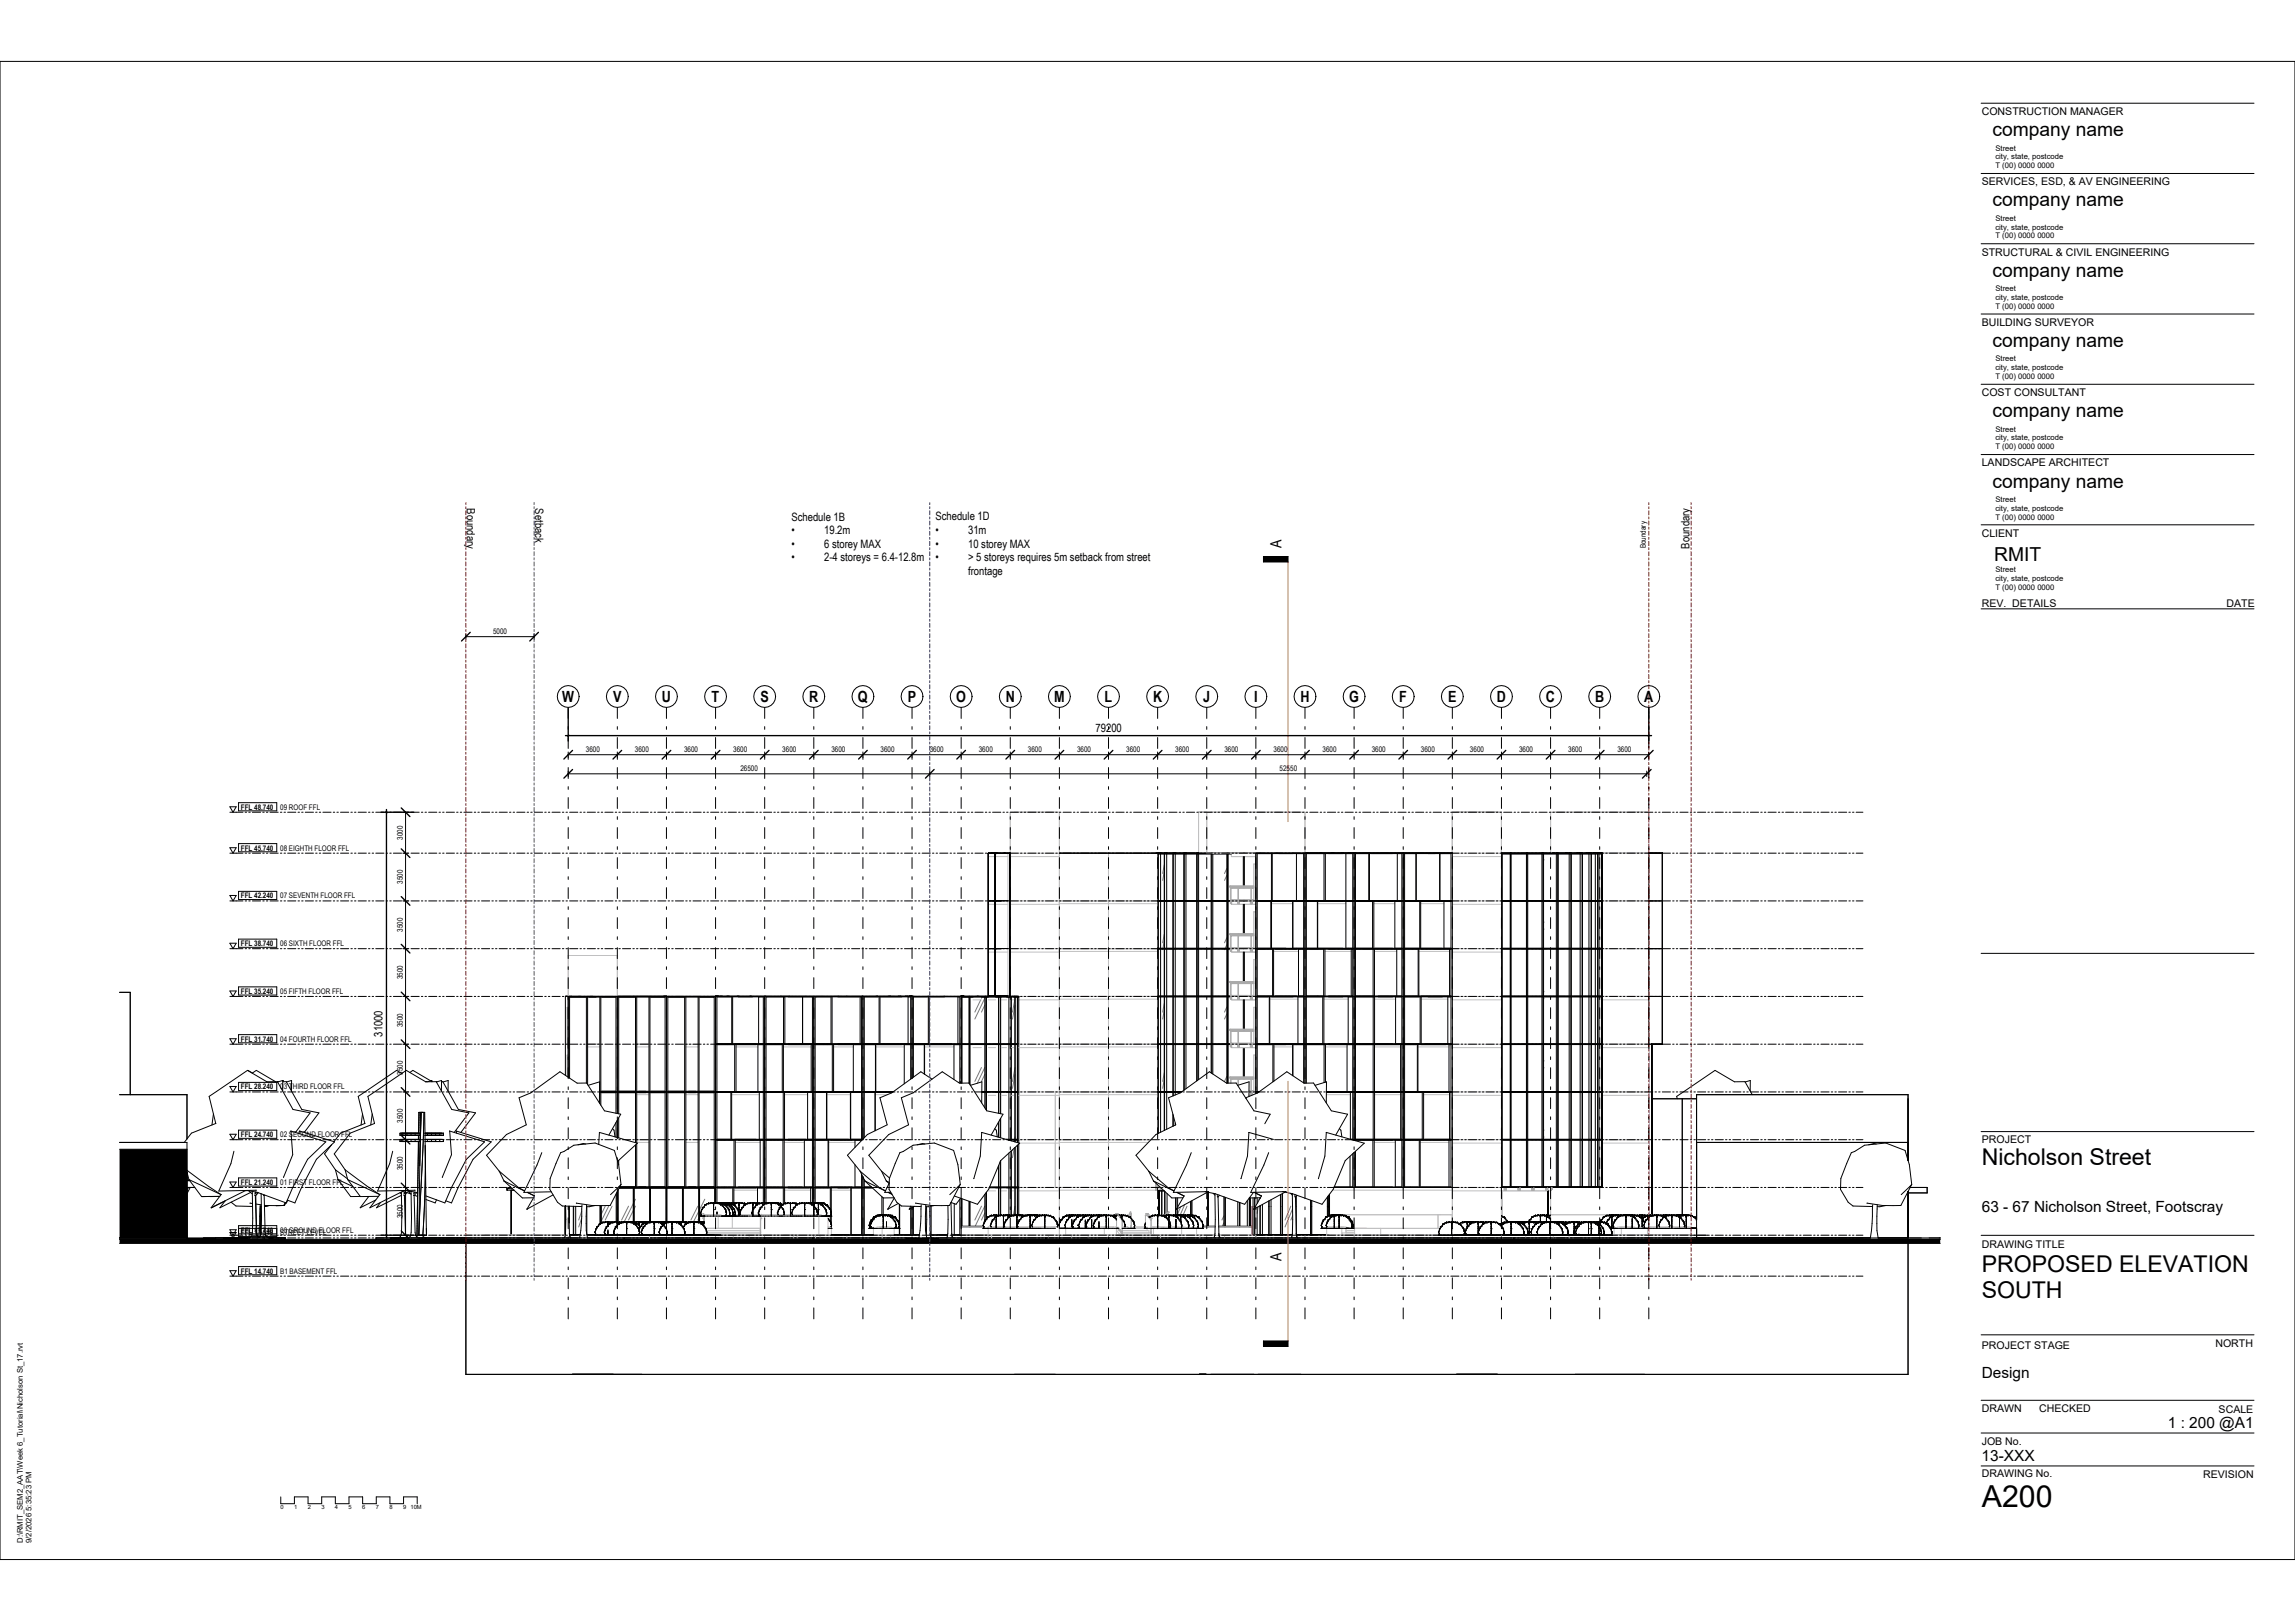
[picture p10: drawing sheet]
<svg xmlns="http://www.w3.org/2000/svg" width="841mm" height="594mm" viewBox="0 0 841 594" stroke-linecap="round" stroke-linejoin="round" font-family="sans-serif">
<defs><g id="words">
<text font-size="11.1" x="726.2" y="552.2">A200</text>
<g font-size="8.5">
<text x="726.2" y="427">Nicholson Street</text>
<text x="726.2" y="466.1">PROPOSED ELEVATION</text>
<text x="726.2" y="475.6">SOUTH</text>
</g>
<g font-size="7.1">
<text x="730.1" y="49.9">company name</text>
<text x="730.1" y="75.6">company name</text>
<text x="730.1" y="101.4">company name</text>
<text x="730.1" y="127.1">company name</text>
<text x="730.1" y="152.9">company name</text>
<text x="730.1" y="178.6">company name</text>
<text x="730.7" y="205.6">RMIT</text>
</g>
<g font-size="5.6">
<text x="469.6" y="200.9" transform="rotate(-90 469.6 200.9)">A</text>
<text x="206" y="257.3">W</text>
<text x="224.7" y="257.3">V</text>
<text x="242.5" y="257.3">U</text>
<text x="260.8" y="257.3">T</text>
<text x="278.7" y="257.3">S</text>
<text x="296.5" y="257.3">R</text>
<text x="314.4" y="257.3">Q</text>
<text x="332.7" y="257.3">P</text>
<text x="350.4" y="257.3">O</text>
<text x="368.5" y="257.3">N</text>
<text x="386.3" y="257.3">M</text>
<text x="404.8" y="257.3">L</text>
<text x="422.5" y="257.3">K</text>
<text x="440.9" y="257.3">J</text>
<text x="459.5" y="257.3">I</text>
<text x="476.5" y="257.3">H</text>
<text x="494.4" y="257.3">G</text>
<text x="512.8" y="257.3">F</text>
<text x="530.7" y="257.3">E</text>
<text x="548.5" y="257.3">D</text>
<text x="566.5" y="257.3">C</text>
<text x="584.5" y="257.3">B</text>
<text x="602.5" y="257.3">A</text>
<text x="726.2" y="444">63 - 67 Nicholson Street, Footscray</text>
<text x="469.6" y="462.1" transform="rotate(-90 469.6 462.1)">A</text>
<text x="726.2" y="504.8">Design</text>
<text x="794.4" y="523.3">1 : 200 @A1</text>
<text x="726.2" y="535.5">13-XXX</text>
</g>
<g font-size="4.2">
<text x="171.1" y="186.3" transform="rotate(90 171.1 186.3)">Boundary</text>
<text x="196.1" y="186.3" transform="rotate(90 196.1 186.3)">Setback</text>
<text x="290" y="190.8">Schedule 1B</text>
<text x="342.8" y="190.7">Schedule 1D</text>
<text x="290" y="195.8">•</text>
<text x="302" y="195.8">19.2m</text>
<text x="342.8" y="195.7">•</text>
<text x="354.8" y="195.7">31m</text>
<text x="290" y="200.7">•</text>
<text x="302" y="200.7">6 storey MAX</text>
<text x="342.8" y="200.6">•</text>
<text x="354.8" y="200.6">10 storey MAX</text>
<text x="619.1" y="201" transform="rotate(-90 619.1 201)">Boundary</text>
<text x="290" y="205.7">•</text>
<text x="302" y="205.7">2-4 storeys = 6.4-12.8m</text>
<text x="342.8" y="205.6">•</text>
<text x="354.8" y="205.6">&gt; 5 storeys requires 5m setback from street</text>
<text x="354.8" y="210.6">frontage</text>
<text x="401.5" y="268.2">79200</text>
<text x="140.2" y="379.9" transform="rotate(-90 140.2 379.9)">31000</text>
</g>
<g font-size="3.9">
<text x="726.2" y="42.1">CONSTRUCTION MANAGER</text>
<text x="726.2" y="67.9">SERVICES, ESD, &amp; AV ENGINEERING</text>
<text x="726.2" y="93.6">STRUCTURAL &amp; CIVIL ENGINEERING</text>
<text x="726.2" y="119.4">BUILDING SURVEYOR</text>
<text x="726.2" y="145.1">COST CONSULTANT</text>
<text x="726.2" y="170.9">LANDSCAPE ARCHITECT</text>
<text x="726.2" y="196.6">CLIENT</text>
<text x="726.2" y="222.3">REV. DETAILS</text>
<text x="815.9" y="222.3">DATE</text>
<text x="726.2" y="418.9">PROJECT</text>
<text x="726.2" y="457.2">DRAWING TITLE</text>
<text x="726.2" y="494.5">PROJECT STAGE</text>
<text x="811.8" y="493.5">NORTH</text>
<text x="726.2" y="517.3">DRAWN</text>
<text x="747.3" y="517.3">CHECKED</text>
<text x="813" y="517.6">SCALE</text>
<text x="726.2" y="529.4">JOB No.</text>
<text x="726.2" y="541.3">DRAWING No.</text>
<text x="807.3" y="541.7">REVISION</text>
</g>
<g font-size="2.8">
<text x="731.2" y="55.2">Street</text>
<text x="731.2" y="58.4">city, state, postcode</text>
<text x="731.2" y="61.6">T (00) 0000 0000</text>
<text x="731.2" y="80.9">Street</text>
<text x="731.2" y="84.1">city, state, postcode</text>
<text x="731.2" y="87.4">T (00) 0000 0000</text>
<text x="731.2" y="106.6">Street</text>
<text x="731.2" y="109.9">city, state, postcode</text>
<text x="731.2" y="113.1">T (00) 0000 0000</text>
<text x="731.2" y="132.4">Street</text>
<text x="731.2" y="135.6">city, state, postcode</text>
<text x="731.2" y="138.9">T (00) 0000 0000</text>
<text x="731.2" y="158.1">Street</text>
<text x="731.2" y="161.4">city, state, postcode</text>
<text x="731.2" y="164.6">T (00) 0000 0000</text>
<text x="731.2" y="183.9">Street</text>
<text x="731.2" y="187.1">city, state, postcode</text>
<text x="731.2" y="190.4">T (00) 0000 0000</text>
<text x="603.1" y="200.9" transform="rotate(-90 603.1 200.9)">Boundary</text>
<text x="731.2" y="209.6">Street</text>
<text x="731.2" y="212.9">city, state, postcode</text>
<text x="731.2" y="216.1">T (00) 0000 0000</text>
<text x="180.7" y="232.3">5000</text>
<text x="214.7" y="275.6">3600</text>
<text x="232.7" y="275.6">3600</text>
<text x="250.7" y="275.6">3600</text>
<text x="268.7" y="275.6">3600</text>
<text x="286.7" y="275.6">3600</text>
<text x="304.7" y="275.6">3600</text>
<text x="322.7" y="275.6">3600</text>
<text x="340.7" y="275.6">3600</text>
<text x="358.7" y="275.6">3600</text>
<text x="376.7" y="275.6">3600</text>
<text x="394.7" y="275.6">3600</text>
<text x="412.7" y="275.6">3600</text>
<text x="430.7" y="275.6">3600</text>
<text x="448.7" y="275.6">3600</text>
<text x="466.7" y="275.6">3600</text>
<text x="484.7" y="275.6">3600</text>
<text x="502.7" y="275.6">3600</text>
<text x="520.7" y="275.6">3600</text>
<text x="538.7" y="275.6">3600</text>
<text x="556.7" y="275.6">3600</text>
<text x="574.7" y="275.6">3600</text>
<text x="592.7" y="275.6">3600</text>
<text x="271.3" y="282.6">26500</text>
<text x="468.9" y="282.6">52550</text>
<text x="88.3" y="296.7">FFL 48.740</text>
<text x="102.7" y="296.7">09 ROOF FFL</text>
<text x="88.3" y="311.7">FFL 45.740</text>
<text x="102.7" y="311.7">08 EIGHTH FLOOR FFL</text>
<text x="147.6" y="307.7" transform="rotate(-90 147.6 307.7)">3000</text>
<text x="147.6" y="323.9" transform="rotate(-90 147.6 323.9)">3500</text>
<text x="88.3" y="329.2">FFL 42.240</text>
<text x="102.7" y="329.2">07 SEVENTH FLOOR FFL</text>
<text x="147.6" y="341.4" transform="rotate(-90 147.6 341.4)">3500</text>
<text x="88.3" y="346.7">FFL 38.740</text>
<text x="102.7" y="346.7">06 SIXTH FLOOR FFL</text>
<text x="147.6" y="358.9" transform="rotate(-90 147.6 358.9)">3500</text>
<text x="88.3" y="364.2">FFL 35.240</text>
<text x="102.7" y="364.2">05 FIFTH FLOOR FFL</text>
<text x="147.6" y="376.4" transform="rotate(-90 147.6 376.4)">3500</text>
<text x="88.3" y="381.7">FFL 31.740</text>
<text x="102.7" y="381.7">04 FOURTH FLOOR FFL</text>
<text x="147.6" y="393.9" transform="rotate(-90 147.6 393.9)">3500</text>
<text x="88.3" y="399.2">FFL 28.240</text>
<text x="102.7" y="399.2">03 THIRD FLOOR FFL</text>
<text x="147.6" y="411.4" transform="rotate(-90 147.6 411.4)">3500</text>
<text x="88.3" y="416.7">FFL 24.740</text>
<text x="102.7" y="416.7">02 SECOND FLOOR FFL</text>
<text x="147.6" y="428.9" transform="rotate(-90 147.6 428.9)">3500</text>
<text x="88.3" y="434.2">FFL 21.240</text>
<text x="102.7" y="434.2">01 FIRST FLOOR FFL</text>
<text x="147.6" y="446.4" transform="rotate(-90 147.6 446.4)">3500</text>
<text x="88.3" y="451.7">FFL 17.740</text>
<text x="88.3" y="452.7">FFL 17.540</text>
<text x="102.7" y="451.7">00 GROUND FLOOR FFL</text>
<text x="102.7" y="452.7">STREET LEVEL</text>
<text x="88.3" y="466.7">FFL 14.740</text>
<text x="102.7" y="466.7">B1 BASEMENT FFL</text>
<text x="8.3" y="565.4" transform="rotate(-90 8.3 565.4)">D:\RMIT_SEM2_AAT\Week 6_Tutorial\Nicholson St_17.rvt</text>
<text x="11.5" y="565.4" transform="rotate(-90 11.5 565.4)">9/2/2026 5:35:23 PM</text>
</g>
<g font-size="2.1">
<text x="102.8" y="553.1">0</text>
<text x="107.8" y="553.1">1</text>
<text x="112.8" y="553.1">2</text>
<text x="117.8" y="553.1">3</text>
<text x="122.8" y="553.1">4</text>
<text x="127.8" y="553.1">5</text>
<text x="132.8" y="553.1">6</text>
<text x="137.8" y="553.1">7</text>
<text x="142.8" y="553.1">8</text>
<text x="147.8" y="553.1">9</text>
<text x="150.4" y="553.1">10M</text>
</g>
</g></defs>
<path d="M68.5 453.6h10.5v.5h-10.5zM43.8 421.1h24.7v32.5h-24.7zM332 453.6h12v.5h-12zM43.8 454.1h667.2v1.5h-667.2z" fill="#000"/>
<g fill="#fff">
<path d="M146.6 415.3h.6v.7h-.6z"/>
<path d="M146.6 417.5h.6v.8h-.6z"/>
<path d="M457.7 401.4h1l-1 .4z"/>
<path d="M444.4 382.8h5.2v14.1l-5.2-3.3z"/>
<path d="M439.2 382.8h4.6v10.3l-.6-.4-4 2.9z"/>
<path d="M434.6 382.8h3.9v13.3l-3.9 2.9z"/>
<path d="M430.7 382.8h3.1v16.7l-.7 .5h-2.4z"/>
<path d="M444.4 365.3h5.2v17.2h-5.2z"/>
<path d="M439.2 365.3h4.6v17.2h-4.6z"/>
<path d="M434.6 365.3h3.9v17.2h-3.9z"/>
<path d="M430.7 365.3h3.1v17.2h-3.1z"/>
<path d="M444.4 347.8h5.2v17.2h-5.2z"/>
<path d="M439.2 347.8h4.6v17.2h-4.6z"/>
<path d="M434.6 347.8h3.9v17.2h-3.9z"/>
<path d="M430.7 347.8h3.1v17.2h-3.1z"/>
<path d="M444.4 330.3h5.2v17.2h-5.2z"/>
<path d="M439.2 330.3h4.6v17.2h-4.6z"/>
<path d="M434.6 330.3h3.9v17.2h-3.9z"/>
<path d="M430.7 330.3h3.1v17.2h-3.1z"/>
<path d="M444.4 312.9h5.2v17.1h-5.2z"/>
<path d="M439.2 312.9h4.6v17.1h-4.6z"/>
<path d="M434.6 312.9h3.9v17.1h-3.9z"/>
<path d="M430.7 312.9h3.1v17.1h-3.1z"/>
<path d="M371.5 435.3h.5v9.9l-.7 .3-.4-.3-.2 .3-.1-9.1h.9z"/>
<path d="M366.7 435.3h.2v1.1h2v-1.1h.8l-.1 10.2-.6-.4-.5 .4v-.4l-1 .5-.7-.5-.1 .4z"/>
<path d="M362.2 435.9v.5h2.7v-1.1h1v9.9l-1 .4-.8-.5v.3l-.4 .2-.4-.3-.1 .4-.4-.2-.6 .6-.3-.2-.3 1.1-.1-10.1z"/>
<path d="M355.5 440.3l2.7 1 2.7-3.6v10.1l-.3 .1-.4 1.1 .3 .4h-5z"/>
<path d="M352.5 439.3l2.6 .9v9.2h-2.6z"/>
<path d="M366.7 425.3v9.7h3v-12.5z"/>
<path d="M365.9 427.2v7.8h-3.3z"/>
<path d="M371.5 400.3h.5v17.2h-1.4v-16.1h.9z"/>
<path d="M366.7 400.3h.2v1.1h2v-1.1h.8v17.2h-1l-2-.6v-7.1l.9-1.5-.9-.2z"/>
<path d="M359.8 400.3h1.1v5.7l-1.2-1.8z"/>
<path d="M371.5 382.8h.5v17.2h-1.4v-16.1h.9z"/>
<path d="M366.7 382.8h.2v1.1h2v-1.1h.8v17.2h-3z"/>
<path d="M361.5 382.8h.7v1.1h2.7v-1.1h1v17.2h-4.4z"/>
<path d="M355.5 382.8h1.1v1.1h3v-1.1h1.3v17.2h-1.1v-3.6l-4.2 1.3-.1-.2z"/>
<path d="M352.5 382.8h2.6v14.1h-2.6z"/>
<path d="M371.5 365.4h.5v17.1h-1.4v-16.1h.9z"/>
<path d="M366.7 365.4h.2v1h2v-1h.8v17.1h-3z"/>
<path d="M361.5 365.4h.7v1h2.7v-1h1v17.1h-4.4z"/>
<path d="M355.5 365.4h1.1v1h3v-1h1.3v17.1h-5.4z"/>
<path d="M352.5 365.4h2.6v17.1h-2.6z"/>
<path d="M427.5 400.3h2.3v1.3l-1.6 .7 1.6 6v4.4l-2.3 1.1z"/>
<path d="M427.5 382.8h2.3v17.2h-2.3z"/>
<path d="M427.5 365.3h2.3v17.2h-2.3z"/>
<path d="M427.5 347.8h2.3v17.2h-2.3z"/>
<path d="M427.5 330.3h2.3v17.2h-2.3z"/>
<path d="M427.5 312.9h2.3v17.1h-2.3z"/>
<path d="M425.3 400.3h1.3v13.9l-1.3 .7z"/>
<path d="M425.3 382.8h1.3v17.2h-1.3z"/>
<path d="M425.3 365.3h1.3v17.2h-1.3z"/>
<path d="M425.3 347.8h1.3v17.2h-1.3z"/>
<path d="M425.3 330.3h1.3v17.2h-1.3z"/>
<path d="M425.3 312.9h1.3v17.1h-1.3z"/>
<path d="M585.5 417.8h.5v17.1h-.5z"/>
<path d="M583.2 417.8h1.4v17.1h-1.4z"/>
<path d="M579.9 417.8h2.4v17.1h-2.4z"/>
<path d="M575.8 417.8h3.2v17.1h-3.2z"/>
<path d="M571 417.8h4v17.1h-4z"/>
<path d="M565.6 417.8h4.7v17.1h-4.7z"/>
<path d="M559.8 417.8h5.2v17.1h-5.2z"/>
<path d="M553.8 417.8h5.6v17.1h-5.6z"/>
<path d="M550.5 417.8h2.9v17.1h-2.9z"/>
<path d="M585.5 400.3h.5v17.2h-.5z"/>
<path d="M583.2 400.3h1.4v17.2h-1.4z"/>
<path d="M579.9 400.3h2.4v17.2h-2.4z"/>
<path d="M575.8 400.3h3.2v17.2h-3.2z"/>
<path d="M571 400.3h4v17.2h-4z"/>
<path d="M565.6 400.3h4.7v17.2h-4.7z"/>
<path d="M559.8 400.3h5.2v17.2h-5.2z"/>
<path d="M553.8 400.3h5.6v17.2h-5.6z"/>
<path d="M550.5 400.3h2.9v17.2h-2.9z"/>
<path d="M585.5 382.8h.5v17.2h-.5z"/>
<path d="M583.2 382.8h1.4v17.2h-1.4z"/>
<path d="M579.9 382.8h2.4v17.2h-2.4z"/>
<path d="M575.8 382.8h3.2v17.2h-3.2z"/>
<path d="M571 382.8h4v17.2h-4z"/>
<path d="M565.6 382.8h4.7v17.2h-4.7z"/>
<path d="M559.8 382.8h5.2v17.2h-5.2z"/>
<path d="M553.8 382.8h5.6v17.2h-5.6z"/>
<path d="M550.5 382.8h2.9v17.2h-2.9z"/>
<path d="M585.5 365.3h.5v17.2h-.5z"/>
<path d="M583.2 365.3h1.4v17.2h-1.4z"/>
<path d="M579.9 365.3h2.4v17.2h-2.4z"/>
<path d="M575.8 365.3h3.2v17.2h-3.2z"/>
<path d="M571 365.3h4v17.2h-4z"/>
<path d="M565.6 365.3h4.7v17.2h-4.7z"/>
<path d="M559.8 365.3h5.2v17.2h-5.2z"/>
<path d="M553.8 365.3h5.6v17.2h-5.6z"/>
<path d="M550.5 365.3h2.9v17.2h-2.9z"/>
<path d="M585.5 347.8h.5v17.2h-.5z"/>
<path d="M583.2 347.8h1.4v17.2h-1.4z"/>
<path d="M579.9 347.8h2.4v17.2h-2.4z"/>
<path d="M575.8 347.8h3.2v17.2h-3.2z"/>
<path d="M571 347.8h4v17.2h-4z"/>
<path d="M565.6 347.8h4.7v17.2h-4.7z"/>
<path d="M559.8 347.8h5.2v17.2h-5.2z"/>
<path d="M553.8 347.8h5.6v17.2h-5.6z"/>
<path d="M550.5 347.8h2.9v17.2h-2.9z"/>
<path d="M585.5 330.3h.5v17.2h-.5z"/>
<path d="M583.2 330.3h1.4v17.2h-1.4z"/>
<path d="M579.9 330.3h2.4v17.2h-2.4z"/>
<path d="M575.8 330.3h3.2v17.2h-3.2z"/>
<path d="M571 330.3h4v17.2h-4z"/>
<path d="M565.6 330.3h4.7v17.2h-4.7z"/>
<path d="M559.8 330.3h5.2v17.2h-5.2z"/>
<path d="M553.8 330.3h5.6v17.2h-5.6z"/>
<path d="M550.5 330.3h2.9v17.2h-2.9z"/>
<path d="M585.5 312.9h.5v17.1h-.5z"/>
<path d="M583.2 312.9h1.4v17.1h-1.4z"/>
<path d="M579.9 312.9h2.4v17.1h-2.4z"/>
<path d="M575.8 312.9h3.2v17.1h-3.2z"/>
<path d="M571 312.9h4v17.1h-4z"/>
<path d="M565.6 312.9h4.7v17.1h-4.7z"/>
<path d="M559.8 312.9h5.2v17.1h-5.2z"/>
<path d="M553.8 312.9h5.6v17.1h-5.6z"/>
<path d="M550.5 312.9h2.9v17.1h-2.9z"/>
<path d="M462.6 441.4l2.3-1.3v12.3h-2.3z"/>
<path d="M465.8 439.6l3.4-1.8v14.6h-3.4z"/>
<path d="M470 437.3l.9-.4 2 .4 .7 .7-.1 14.4h-3.5z"/>
<path d="M475.2 438l5 1.8v12.6h-5.2v-14.2z"/>
<path d="M480.7 440l3.8 1.3 1.9-2.6v7l-.3 .4-.3-.2-.3 1h-.5l.1 .4-.3-.2 .1 .5-.4 .3v.5a.8 .8 0 0 0-.1 1.2v.5h1.7l.1 2.3h-5.5z"/>
<path d="M486.7 442.3h.2v3.2h-.2z"/>
<path d="M454.4 440.7l1.7 .6 1-1.3v9.4h-2.7z"/>
<path d="M449.1 438.8l4.5 1.6v9h-4.5z"/>
<path d="M436.8 440l.1 5.5 .7-.2 .3 .3 .2-.3 .7 .5v.4l.6-.3-.1 .5 .3-.2 .1 .8 .9 .7 .3 1.7h1.7v-12.5z"/>
<path d="M427.7 437.4l1.7 1.6h1.4v6.5l-.7-.4-.3 .4-.6-.1-.1-.3-1 .5v-.9l-.4 .3 .7-.8-.1-.1-.6 .4z"/>
<path d="M425.7 436.4v9.1l.2 .1-.2 .1 1.1-.6v-8.6z"/>
<path d="M458.1 439h1.1v3.2h-.4v7.2h-.7z"/>
<path d="M220.4 441.8l3.2-.1 2.2-4.2v10.4l-.5-.3-.2 .4-.6-.3-.2 .3-.2-.2-.5 .2-.1-.4-.9 .5-.7-.5-.5 .5-.3-.4-.2 .4-.5 .1z"/>
<path d="M215 442.2l4.8-.4v6.7l-.2-.1-.3 .7 .1 .4-.5-.1v.4l-.3-.2 .1 .5-.4 .3v.4a.81 .81 0 0 0 0 1.3l-.2 .3h-3z"/>
<path d="M211 442.1h2.2l-.1 6-.5 4.3h-1.6z"/>
<path d="M208.6 442h1.5v10.4h-1.4z"/>
<path d="M226.9 435.4h5.2v12.4l-.1-.2-.5 .4-.1-.4-.3 .3-1.3-.3-.1 .3-.2-.2-.2 .3-.5-.4-.1 .3-.6 .1-.2-.3-.2 .3-.1-.2-.6 .2v-.4l-.5 .4v-11.8z"/>
<path d="M232.3 435.4h5.8l-.1 12.4-.9-.2-.5 .4-.6-.4-.8 .3-.3-.3-.3 .3-.5-.3-.1 .4-.6-.4-.5 .3-.6-.1z"/>
<path d="M238.3 435.4h5.8l-.1 12.6-.6-.4-.7 .4-1-.4-.5 .3-.7-.3-.5 .3-.3-.3-.2 .2-.2-.2-.9 .2z"/>
<path d="M244.3 435.4h5.8l-.1 12.4-.2-.2-.8 .2-.9-.2-.1 .4-.1-.4h-1.6l-.2 .3-.5-.3h-.4l-.1 .3-.1-.3-.3 .3-.4-.1z"/>
<path d="M250.3 435.4h5.8l-.2 12.6-.5-.4-.2 .3v-.3h-.6l-.4 .4-.7-.4-.2 .3-.2-.3-.9 .4-.7-.4-.3 .4-.9-.2z"/>
<path d="M421.8 451.5v.6z"/>
<path d="M419.7 445.4l.7 .1-.6 4.3z"/>
<path d="M409.2 445.4l.6 .1-.5 4.3z"/>
<path d="M414.6 449.6l-.2 .3z"/>
<path d="M147.2 415.3v.7h6.8v-.7zM155.7 415.3v.7h6.8v-.7z"/>
<path d="M147.2 417.5v.8h6.8v-.8zM155.8 417.5v.8h6.7v-.8z"/>
<path d="M430.7 411.5v.8zM430.7 400.3v.9l2.1-.9z"/>
<path d="M457.7 399.9l.7 .1zM458.5 399.9l.4 .1zM459 399.9l.5 .1zM456 394.9v.4h2.4l.1-.2v.2l.4-.2 .6 .2v-.4zM458.8 394.9h.3zM456 383.9v10.8h3.5v-8.1h.7v-2.7z"/>
<path d="M450.9 395.1h.2zM450.1 382.8v14.1h.8v-1.9h.4v.3h2.3v-.3l.3 .3 .2-.2 .1 .2h1.4v-.4l-5-.1 5-.1v-10.8h-4.4l-.3-1.1z"/>
<path d="M459 382.4l.5 .1zM456 382.4l2.4 .1zM458.5 382.4l.4 .1zM456 377.4v.4h2.4l.1-.2v.2l.4-.2 .6 .2v-.4zM458.8 377.4h.3zM456 366.4v10.8h3.5v-8.1h.7v-2.7z"/>
<path d="M450.9 377.6h.2zM450.1 365.3v17.2h.8v-5h.4v.3h2.3v-.3l.3 .3 .2-.2 .1 .2h1.4v-.4l-5-.1 5-.1v-10.8h-4.4l-.3-1.1zM454.2 382.4l1.4 .1zM451.3 382.4l2.3 .1z"/>
<path d="M459 364.9l.5 .1zM456 364.9l2.4 .1zM458.5 364.9l.4 .1zM456 359.9v.4h2.4l.1-.2v.2l.4-.2 .6 .2v-.4zM458.8 359.9h.3zM456 348.9v10.8h3.5v-8.1h.7v-2.7z"/>
<path d="M450.1 347.8v17.2h.8v-5h.4v.3h2.3v-.3l.3 .3 .1-.2 .2 .2h1.4v-.4l-5-.1 5-.1v-10.8h-4.4l-.3-1.1zM454.2 364.9l1.4 .1zM451.3 364.9l2.3 .1z"/>
<path d="M459 347.4l.5 .1zM456 347.4l2.4 .1zM458.5 347.4l.4 .1zM456 342.4v.4h2.4l.1-.2v.2l.4-.2 .6 .2-.1-.4zM458.8 342.4h.3zM456 331.4v10.8h3.5v-8.1h.7v-2.7z"/>
<path d="M450.9 342.6h.2zM450.1 330.3v17.2h.8v-5h.4v.3h2.3v-.3l.3 .3 .2-.2 .1 .2h1.4v-.4l-5-.1 5-.1v-10.8h-4.4l-.3-1.1zM454.2 347.4l1.4 .1zM451.3 347.4l2.3 .1z"/>
<path d="M456 329.9l2.4 .1zM458.5 329.9l.4 .1zM459 329.9l.5 .1zM456 324.9v.4h2.4l.1-.2v.2l.4-.2 .6 .2v-.4zM458.8 324.9h.3zM456 313.9v10.8h3.5v-8.1h.7v-2.7z"/>
<path d="M450.9 325.1h.2zM450.1 312.9v17.1h.8v-5h.4v.3h2.3v-.3l.3 .3 .2-.2 .1 .2h1.4v-.4l-5-.1 5-.1v-10.8h-4.4v-1zM454.2 329.9l1.4 .1zM451.3 329.9l2.3 .1z"/>
<path d="M370.6 421.7v13.3h1.4v-14.5zM371.5 417.8v.5l.5 .1v-.6z"/>
<path d="M365.9 411.2l-1.4 2.4 .6 .5 .4 2.5 .4 .1zM361.5 400.3v6.6l4.4 1.1v-7.7h-1v1.1h-2.7v-1.1z"/>
<path d="M460.7 442.4v10h1v-10.5zM460.7 438.9v2.1l1-2.1z"/>
<path d="M442.8 436.9v12.5h2.5l-.1-11.4-.6-.7zM446.9 438l-.5 .6 .2 10.8h1.9v-10.8z"/>
<path d="M431.5 442.8l.2 2.6 .1-.3 1.3 .4 .5-.4 1 .4 .7-.4 .6 .4h.4v-5.2zM431.5 438.9v3.4l2-3.4z"/>
<path d="M256.3 435.4l.1 12.4 .6-.2 .2 .4 .4-.4 .2 .4 .2-.2v-2.2l-.3 1-.1-1-.8-.1 .2-.6a.68 .68 0 0 1 0-1.1l.1-.5 .3-.2-.1-.5 .3 .2v-.4l.5 .1-.1-.4 .4-.7 .3 .2 .5-.6 .4 .2 .2-.5 .3 .4 .4-.2 .1-.3 .7 .5 .7-.4v-5.3zM258 445.6v2.2z"/>
<path d="M420.4 445.5l-.6 4.3h.6l.3 .3h1.1v-3zM419.9 449.9l.7 .2z"/>
<path d="M409.4 449.9l1.8 2.2v-.5l-1.4-1.7zM409.8 445.5l-.5 4.3h.6l1.3 1.6v-4.3z"/>
</g>
<path d="M414.6 449.3l-.2 .6zM414.6 444.8l-.7 1.2 .4-.1-.1 .5 .2-.1v3.1z" fill="#fbfbfb"/>
<g fill="#fff">
<path d="M486.9 438v4h-.2v-3.7z"/>
<path d="M278.7 451.9v.2z"/>
<path d="M362.2 347.7h.2v1.2h2l.2-1.2v17.2h-2.4z"/>
<path d="M362.2 330.2h.2v1.2h2l.2-1.2v17.4h-2.4z"/>
<path d="M362.2 312.8h.2v1.1h2l.2-1.1v17.3h-2.4z"/>
<path d="M427.6 445.2l.5 .3v-.7zM427.2 445.4l.2-.1z"/>
<path d="M369.8 347.7l.2 17.2zM364.7 347.7v17.2h4.7v-16h-4.3v-1.2z"/>
<path d="M364.7 330.2v17.4h4.7v-16.2h-4.3v-1.2zM369.8 330.2l.2 17.4z"/>
<path d="M364.7 312.8v17.3h4.7v-16.2h-4.3v-1.1zM369.8 312.8l.2 17.3z"/>
</g>
<g fill="none" stroke="#000" stroke-width=".37">
<path d="M0 22.5h841v549h-841zM726 37.8h100M726 63.6h100M726 89.3h100M726 115.1h100M726 140.8h100M726 166.6h100M726 192.3h100M463 203.9h9v2h-9zM170.7 232.3v2M170.7 233.3h25M195.7 232.3v2"/>
<path d="M726 223.1h100M208.2 259.2v4.1M226.2 259.2v4.1M244.2 259.2v4.1M262.2 259.2v4.1M280.2 259.2v4.1M298.2 259.2v4.1M316.2 259.2v4.1M334.2 259.2v4.1M352.2 259.2v4.1M370.2 259.2v4.1M388.2 259.2v4.1"/>
<path d="M406.2 259.2v4.1M424.2 259.2v4.1M442.2 259.2v4.1M460.2 259.2v4.1M478.2 259.2v4.1M496.2 259.2v4.1M514.2 259.2v4.1M532.2 259.2v4.1M550.2 259.2v4.1M568.2 259.2v4.1M586.2 259.2v4.1M604.2 259.2v4.1"/>
<path d="M208.2 266.3v1M208.2 270.3v4M208.2 275.6v2.7M208.2 276.6h396M226.2 266.3v1M226.2 270.3v4M226.2 275.6v2.7M244.2 266.3v1M244.2 270.3v4M244.2 275.6v2.7M262.2 266.3v1M262.2 270.3v4"/>
<path d="M262.2 275.6v2.7M280.2 266.3v1M280.2 270.3v4M280.2 275.6v2.7M298.2 266.3v1M298.2 270.3v4M298.2 275.6v2.7M316.2 266.3v1M316.2 270.3v4M316.2 275.6v2.7M334.2 266.3v1M334.2 270.3v4"/>
<path d="M334.2 275.6v2.7M352.2 266.3v1M352.2 270.3v4M352.2 275.6v2.7M370.2 266.3v1M370.2 270.3v4M370.2 275.6v2.7M388.2 266.3v1M388.2 270.3v4M388.2 275.6v2.7M406.2 266.3v1M406.2 270.3v4"/>
<path d="M406.2 275.6v2.7M424.2 266.3v1M424.2 270.3v4M424.2 275.6v2.7M442.2 266.3v1M442.2 270.3v4M442.2 275.6v2.7M460.2 266.3v1M460.2 270.3v4M460.2 275.6v2.7M478.2 266.3v1M478.2 270.3v4"/>
<path d="M478.2 275.6v2.7M496.2 266.3v1M496.2 270.3v4M496.2 275.6v2.7M514.2 266.3v1M514.2 270.3v4M514.2 275.6v2.7M532.2 266.3v1M532.2 270.3v4M532.2 275.6v2.7M550.2 266.3v1M550.2 270.3v4"/>
<path d="M550.2 275.6v2.7M568.2 266.3v1M568.2 270.3v4M568.2 275.6v2.7M586.2 266.3v1M586.2 270.3v4M586.2 275.6v2.7M604.2 266.3v1M604.2 270.3v4M604.2 275.6v2.7M84.2 295.6h2.3l-1.1 2zM84.2 297.6h4.8"/>
<path d="M87.4 294.1h14v3h-14zM89.8 297.6h.6M91.2 297.6h.5M92.5 297.6h3M96.3 297.6h.5M97.6 297.6h.6M99 297.6h3M102.8 297.6h.5M104.1 297.6h.5M105.4 297.6h3M109.2 297.6h.5M110.5 297.6h.6"/>
<path d="M111.9 297.6h3M115.7 297.6h.5M117 297.6h.5M118.3 297.6h3M122.1 297.6h.6M123.5 297.6h.5M124.8 297.6h3M128.6 297.6h.5M129.9 297.6h.5M131.2 297.6h3M135 297.6h.6M136.4 297.6h.5"/>
<path d="M137.7 297.6h3M141.5 297.6h.5M142.8 297.6h.6M144.2 297.6h3M147.6 297.6h2.2M148.6 297.6v155M150.6 297.6h3M154.4 297.6h.5M155.7 297.6h.6M157.1 297.6h3M160.9 297.6h.5M162.2 297.6h.5"/>
<path d="M163.5 297.6h3M167.3 297.6h.6M168.7 297.6h.5M170 297.6h3M173.8 297.6h.5M175.1 297.6h.5M176.4 297.6h3M180.2 297.6h.6M181.6 297.6h.5M182.9 297.6h3M186.7 297.6h.5M188 297.6h.6"/>
<path d="M189.4 297.6h3M193.2 297.6h.5M194.5 297.6h.5M195.8 297.6h3M199.6 297.6h.6M201 297.6h.5M202.3 297.6h3M206.1 297.6h.5M207.4 297.6h.5M208.2 281.3v4M208.2 288.3v1M208.2 292.3v4"/>
<path d="M208.2 299.3v1M208.2 283.6h395.3M208.7 297.6h3M212.5 297.6h.6M213.9 297.6h.5M215.2 297.6h3M219 297.6h.5M220.3 297.6h.6M221.7 297.6h3M225.5 297.6h.5M226.2 281.3v4M226.2 288.3v1"/>
<path d="M226.2 292.3v4M226.2 299.3v1M226.8 297.6h.5M228.1 297.6h3M231.9 297.6h.5M233.2 297.6h.6M234.6 297.6h3M238.4 297.6h.5M239.7 297.6h.5M241 297.6h3M244.2 281.3v4M244.2 288.3v1"/>
<path d="M244.2 292.3v4M244.2 299.3v1M244.8 297.6h.6M246.2 297.6h.5M247.5 297.6h3M251.3 297.6h.5M252.6 297.6h.5M253.9 297.6h3M257.7 297.6h.6M259.1 297.6h.5M260.4 297.6h3M262.2 281.3v4"/>
<path d="M262.2 288.3v1M262.2 292.3v4M262.2 299.3v1M264.2 297.6h.5M265.5 297.6h.6M266.9 297.6h3M270.7 297.6h.5M272 297.6h.5M273.3 297.6h3M277.1 297.6h.5M278.4 297.6h.6M279.8 297.6h3"/>
<path d="M280.2 281.3v4M280.2 288.3v1M280.2 292.3v4M280.2 299.3v1M283.6 297.6h.5M284.9 297.6h.5M286.2 297.6h3M290 297.6h.6M291.4 297.6h.5M292.7 297.6h3M296.5 297.6h.5M297.8 297.6h.6"/>
<path d="M298.2 281.3v4M298.2 288.3v1M298.2 292.3v4M298.2 299.3v1M299.2 297.6h3M303 297.6h.5M304.3 297.6h.5M305.6 297.6h3M309.4 297.6h.5M310.7 297.6h.6M312.1 297.6h3M315.9 297.6h.5"/>
<path d="M316.2 281.3v4M316.2 288.3v1M316.2 292.3v4M316.2 299.3v1M317.2 297.6h.5M318.5 297.6h3M322.3 297.6h.6M323.7 297.6h.5M325 297.6h3M328.8 297.6h.5M330.1 297.6h.5M331.4 297.6h3"/>
<path d="M334.2 281.3v4M334.2 288.3v1M334.2 292.3v4M334.2 299.3v1M335.2 297.6h.6M336.6 297.6h.5M337.9 297.6h3M340.7 282.6v2M341.7 297.6h.5M343 297.6h.6M344.4 297.6h3M348.2 297.6h.5"/>
<path d="M349.5 297.6h.5M350.8 297.6h3M352.2 281.3v4M352.2 288.3v1M352.2 292.3v4M352.2 299.3v1M354.6 297.6h.5M355.9 297.6h.6M357.3 297.6h3M361.1 297.6h.5M362.4 297.6h.5M363.7 297.6h3"/>
<path d="M367.5 297.6h.6M368.9 297.6h.5M370.2 297.6h3M370.2 281.3v4M370.2 288.3v1M370.2 292.3v4M370.2 299.3v1M374 297.6h.5M375.3 297.6h.5M376.6 297.6h3M380.4 297.6h.6M381.8 297.6h.5"/>
<path d="M383.1 297.6h3M386.9 297.6h.5M388.2 281.3v4M388.2 288.3v1M388.2 292.3v4M388.2 299.3v1M388.2 297.6h.6M389.6 297.6h3M393.4 297.6h.5M394.7 297.6h.5M396 297.6h3M399.8 297.6h.6"/>
<path d="M401.2 297.6h.5M402.5 297.6h3M406.2 281.3v4M406.2 288.3v1M406.2 292.3v4M406.2 299.3v1M406.3 297.6h.5M407.6 297.6h.5M408.9 297.6h3M412.7 297.6h.6M414.1 297.6h.5M415.4 297.6h3"/>
<path d="M419.2 297.6h.5M420.5 297.6h.6M421.9 297.6h3M424.2 281.3v4M424.2 288.3v1M424.2 292.3v4M424.2 299.3v1M425.7 297.6h.5M427 297.6h.5M428.3 297.6h3M432.1 297.6h.5M433.4 297.6h.6"/>
<path d="M434.8 297.6h3M438.6 297.6h.5M439.9 297.6h.5M441.2 297.6h3M442.2 281.3v4M442.2 288.3v1M442.2 292.3v4M442.2 299.3v1M445 297.6h.6M446.4 297.6h.5M447.7 297.6h3M451.5 297.6h.5"/>
<path d="M452.8 297.6h.5M454.1 297.6h3M457.9 297.6h.6M459.3 297.6h.5M460.2 281.3v4M460.2 288.3v1M460.2 292.3v4M460.2 299.3v1M460.6 297.6h3M464.4 297.6h.5M465.7 297.6h.6M467.1 297.6h3"/>
<path d="M470.9 297.6h.5M472.2 297.6h.5M473.5 297.6h3M477.3 297.6h.5M478.2 281.3v4M478.2 288.3v1M478.2 292.3v4M478.2 299.3v1M478.6 297.6h.6M480 297.6h3M483.8 297.6h.5M485.1 297.6h.5"/>
<path d="M486.4 297.6h3M490.2 297.6h.6M491.6 297.6h.5M492.9 297.6h3M496.2 281.3v4M496.2 288.3v1M496.2 292.3v4M496.2 299.3v1M496.7 297.6h.5M498 297.6h.6M499.4 297.6h3M503.2 297.6h.5"/>
<path d="M504.5 297.6h.5M505.8 297.6h3M509.6 297.6h.5M510.9 297.6h.6M512.3 297.6h3M514.2 281.3v4M514.2 288.3v1M514.2 292.3v4M514.2 299.3v1M516.1 297.6h.5M517.4 297.6h.5M518.7 297.6h3"/>
<path d="M522.5 297.6h.6M523.9 297.6h.5M525.2 297.6h3M529 297.6h.5M530.3 297.6h.5M531.6 297.6h3M532.2 281.3v4M532.2 288.3v1M532.2 292.3v4M532.2 299.3v1M535.4 297.6h.6M536.8 297.6h.5"/>
<path d="M538.1 297.6h3M541.9 297.6h.5M543.2 297.6h.6M544.6 297.6h3M548.4 297.6h.5M549.7 297.6h.5M550.2 281.3v4M550.2 288.3v1M550.2 292.3v4M550.2 299.3v1M551 297.6h3M554.8 297.6h.5"/>
<path d="M556.1 297.6h.6M557.5 297.6h3M561.3 297.6h.5M562.6 297.6h.5M563.9 297.6h3M567.7 297.6h.6M568.2 281.3v4M568.2 288.3v1M568.2 292.3v4M568.2 299.3v1M569.1 297.6h.5M570.4 297.6h3"/>
<path d="M574.2 297.6h.5M575.5 297.6h.6M576.9 297.6h3M580.7 297.6h.5M582 297.6h.5M583.3 297.6h3M586.2 281.3v4M586.2 288.3v1M586.2 292.3v4M586.2 299.3v1M587.1 297.6h.5M588.4 297.6h.6"/>
<path d="M589.8 297.6h3M593.6 297.6h.5M594.9 297.6h.5M596.2 297.6h3M600 297.6h.6M601.4 297.6h.5M602.7 297.6h3M603.5 282.6v2M604.2 281.3v4M604.2 288.3v1M604.2 292.3v4M604.2 299.3v1"/>
<path d="M606.5 297.6h.5M607.8 297.6h.5M609.1 297.6h3M612.9 297.6h.6M614.3 297.6h.5M615.6 297.6h3M619.4 297.6h.5M620.7 297.6h.6M622.1 297.6h3M625.9 297.6h.5M627.2 297.6h.5M628.5 297.6h3"/>
<path d="M632.3 297.6h.5M633.6 297.6h.6M635 297.6h3M638.8 297.6h.5M640.1 297.6h.5M641.4 297.6h3M645.2 297.6h.6M646.6 297.6h.5M647.9 297.6h3M651.7 297.6h.5M653 297.6h.5M654.3 297.6h3"/>
<path d="M658.1 297.6h.6M659.5 297.6h.5M660.8 297.6h3M664.6 297.6h.5M665.9 297.6h.6M667.3 297.6h3M671.1 297.6h.5M672.4 297.6h.5M673.7 297.6h3M677.5 297.6h.6M678.9 297.6h.5M680.2 297.6h2.5"/>
<path d="M84.2 312.6h4.8M84.2 310.6h2.3l-1.1 2zM87.4 309.1h14v3h-14zM89.8 312.6h.6M91.2 312.6h.5M92.5 312.6h3M96.3 312.6h.5M97.6 312.6h.6M99 312.6h3M102.8 312.6h.5M104.1 312.6h.5M105.4 312.6h3"/>
<path d="M109.2 312.6h.5M110.5 312.6h.6M111.9 312.6h3M115.7 312.6h.5M117 312.6h.5M118.3 312.6h3M122.1 312.6h.6M123.5 312.6h.5M124.8 312.6h3M128.6 312.6h.5M129.9 312.6h.5M131.2 312.6h3"/>
<path d="M135 312.6h.6M136.4 312.6h.5M137.7 312.6h3M141.5 312.6h.5M142.8 312.6h.6M144.2 312.6h3M147.6 312.6h2.2M150.6 312.6h3M154.4 312.6h.5M155.7 312.6h.6M157.1 312.6h3M160.9 312.6h.5"/>
<path d="M162.2 312.6h.5M163.5 312.6h3M167.3 312.6h.6M168.7 312.6h.5M170 312.6h3M173.8 312.6h.5M175.1 312.6h.5M176.4 312.6h3M180.2 312.6h.6M181.6 312.6h.5M182.9 312.6h3M186.7 312.6h.5"/>
<path d="M188 312.6h.6M189.4 312.6h3M193.2 312.6h.5M194.5 312.6h.5M195.8 312.6h3M199.6 312.6h.6M201 312.6h.5M202.3 312.6h3M206.1 312.6h.5M207.4 312.6h.5M208.2 303.3v4M208.2 310.3v1"/>
<path d="M208.2 314.3v4M208.7 312.6h3M212.5 312.6h.6M213.9 312.6h.5M215.2 312.6h3M219 312.6h.5M220.3 312.6h.6M221.7 312.6h3M225.5 312.6h.5M226.2 303.3v4M226.2 310.3v1M226.2 314.3v4"/>
<path d="M226.8 312.6h.5M228.1 312.6h3M231.9 312.6h.5M233.2 312.6h.6M234.6 312.6h3M238.4 312.6h.5M239.7 312.6h.5M241 312.6h3M244.2 303.3v4M244.2 310.3v1M244.2 314.3v4M244.8 312.6h.6"/>
<path d="M246.2 312.6h.5M247.5 312.6h3M251.3 312.6h.5M252.6 312.6h.5M253.9 312.6h3M257.7 312.6h.6M259.1 312.6h.5M260.4 312.6h3M262.2 303.3v4M262.2 310.3v1M262.2 314.3v4M264.2 312.6h.5"/>
<path d="M265.5 312.6h.6M266.9 312.6h3M270.7 312.6h.5M272 312.6h.5M273.3 312.6h3M277.1 312.6h.5M278.4 312.6h.6M279.8 312.6h3M280.2 303.3v4M280.2 310.3v1M280.2 314.3v4M283.6 312.6h.5"/>
<path d="M284.9 312.6h.5M286.2 312.6h3M290 312.6h.6M291.4 312.6h.5M292.7 312.6h3M296.5 312.6h.5M297.8 312.6h.6M298.2 303.3v4M298.2 310.3v1M298.2 314.3v4M299.2 312.6h3M303 312.6h.5"/>
<path d="M304.3 312.6h.5M305.6 312.6h3M309.4 312.6h.5M310.7 312.6h.6M312.1 312.6h3M315.9 312.6h.5M316.2 303.3v4M316.2 310.3v1M316.2 314.3v4M317.2 312.6h.5M318.5 312.6h3M322.3 312.6h.6"/>
<path d="M323.7 312.6h.5M325 312.6h3M328.8 312.6h.5M330.1 312.6h.5M331.4 312.6h3M334.2 303.3v4M334.2 310.3v1M334.2 314.3v4M335.2 312.6h.6M336.6 312.6h.5M337.9 312.6h3M341.7 312.6h.5"/>
<path d="M343 312.6h.6M344.4 312.6h3M348.2 312.6h.5M349.5 312.6h.5M350.8 312.6h3M352.2 303.3v4M352.2 310.3v1M352.2 314.3v4M354.6 312.6h.5M355.9 312.6h.6M357.3 312.6h3M361.1 312.6h.5"/>
<path d="M362.1 312.8h.3M362.2 312.8h.2M362.2 312.7v.1M364.4 312.8h.2v17.3h-2.4M364.4 312.8h.7M364.6 312.6v.1M364.6 312.6v52.5M364.7 312.8h.4M364.7 312.6v52.5M364.8 312.7v.1M369.8 312.8h.2M369.8 312.8h.3"/>
<path d="M370 312.6v.2M370 312.6v52.5M370.1 312.6v52.5M370.2 303.3v4M370.2 310.3v1M370.2 314.3v4M373.2 312.6l-11.1 .1 .1 52.4M374 312.6h.5M375.3 312.6h.5M376.6 312.6h3M380.4 312.6h.6M381.8 312.6h.5"/>
<path d="M383.1 312.6h3M386.9 312.6h.5M388.2 312.6h146.4M388.2 303.3v4M388.2 310.3v1M388.2 314.3v4M406.2 303.3v4M406.2 310.3v1M406.2 314.3v4M424.2 312.9h2.4M424.2 303.3v4M424.2 310.3v1"/>
<path d="M424.2 314.3v4M424.4 312.6v102.7M424.5 312.6v102.7M425.3 312.9v17.1M426.6 312.6v101.6M426.8 312.9h3M426.8 312.6l-.1 101.6M427.5 312.9v17.1M429.8 312.6v89M430 312.9h3.8M430 312.6v88.9M430.7 312.9v17.1"/>
<path d="M433.8 312.6v86.9M434 312.9h4.5M434 312.6v86.8M434.6 312.9v17.1M438.5 312.6v83.5M438.7 312.9h5.1M438.7 312.6v83.4M439.2 312.9v17.1M442.2 303.3v4M442.2 310.3v1M442.2 314.3v4M443.8 312.6v80.5"/>
<path d="M444 312.9h5.6M444 312.6v80.7M444.4 312.9v17.1M449.6 312.6v84.3M449.8 312.9h1.4M449.8 312.6v84.3M450.1 312.9v17.1M455.6 313.9v10.8M455.9 313.9v10.8M456 313.9v10.8M460.2 303.3v4M460.2 310.3v1"/>
<path d="M460.2 312.6v88.2M460.7 312.8h4.8M460.7 312.8v17.2M460.7 312.8h17M465.9 312.8v17.2M466.2 312.8v17.2M477.7 312.8h-2.6v17.2h2.6M477.7 312.8v17.2M478.2 303.3v4M478.2 310.3v1M478.2 312.6v84.3M478.7 312.8h6.4"/>
<path d="M478.7 312.8v17.2M478.7 312.8h17M485.2 312.8v17.2M485.7 312.8v17.2M495.7 312.8h-2.5v17.2h.8M495.7 312.8v17.2M496.2 303.3v4M496.2 310.3v1M496.2 312.6v105.3M496.7 312.8h4.5M496.7 312.8v17.2M496.7 312.8h17"/>
<path d="M501.6 312.8v17.2M501.8 312.8v17.2M513.7 312.8h-1.7v17.2h1.7M513.7 312.8v17.2M514.2 303.3v4M514.2 310.3v1M514.2 312.6v122.5M514.7 312.8h4.2v17.2h-4.2M514.7 312.8v17.2M514.7 312.8h17M519 312.8v17.2M527.6 312.8v17.2"/>
<path d="M531.7 312.8h-4v17.2h4M531.7 312.8v17.2M532.2 303.3v4M532.2 310.3v1M532.2 312.6v122.5M535.4 312.6h.6M536.8 312.6h.5M538.1 312.6h3M541.9 312.6h.5M543.2 312.6h.6M544.6 312.6h3M548.4 312.6h.5"/>
<path d="M549.7 312.6h37.9M550.2 303.3v4M550.2 310.3v1M550.3 312.6v122.5M550.5 312.9h3M550.5 312.6v122.5M553.4 312.9v17.1M553.5 312.6v122.5M553.8 312.9h5.8M553.8 312.6v122.5M559.4 312.9v17.1M559.6 312.6v122.5"/>
<path d="M559.8 312.6v122.5M559.8 312.9h5.6M565 312.9v17.1M565.4 312.6v122.5M565.6 312.9h5.2M565.6 312.6v122.5M568.2 303.3v4M568.2 310.3v1M568.2 314.3v4M570.3 312.9v17.1M570.8 312.6v122.5M571 312.9h4.6"/>
<path d="M571 312.6v122.5M575 312.9v17.1M575.6 312.6v122.5M575.8 312.9h3.9M575.8 312.6v122.5M579 312.9v17.1M579.7 312.6l.1 122.5M579.9 312.9h3.1M579.9 312.6v122.5M582.3 312.9v17.1M583 312.6v122.5M583.2 312.9h4"/>
<path d="M583.2 312.6v122.5M584.6 312.9v17.1M585.4 312.6v122.5M585.5 312.6v122.5M586 312.9v17.1M586.2 303.3v4M586.2 310.3v1M586.2 314.3v4M586.8 312.6v122.5M587.2 312.6v122.5M588.4 312.6h.6M589.8 312.6h3"/>
<path d="M593.6 312.6h.5M594.9 312.6h.5M596.2 312.6h3M600 312.6h.6M601.4 312.6h.5M602.7 312.6h9.4M604.2 303.3v4M604.2 310.3v1M604.2 312.6v71.7M609.1 312.6v70M612.9 312.6h.6M614.3 312.6h.5"/>
<path d="M615.6 312.6h3M619.4 312.6h.5M620.7 312.6h.6M622.1 312.6h3M625.9 312.6h.5M627.2 312.6h.5M628.5 312.6h3M632.3 312.6h.5M633.6 312.6h.6M635 312.6h3M638.8 312.6h.5M640.1 312.6h.5"/>
<path d="M641.4 312.6h3M645.2 312.6h.6M646.6 312.6h.5M647.9 312.6h3M651.7 312.6h.5M653 312.6h.5M654.3 312.6h3M658.1 312.6h.6M659.5 312.6h.5M660.8 312.6h3M664.6 312.6h.5M665.9 312.6h.6"/>
<path d="M667.3 312.6h3M671.1 312.6h.5M672.4 312.6h.5M673.7 312.6h3M677.5 312.6h.6M678.9 312.6h.5M680.2 312.6h2.5M84.2 330.1h4.8M84.2 328.1h2.3l-1.1 2zM87.4 326.6h14v3h-14zM89.8 330.1h.6M91.2 330.1h.5"/>
<path d="M92.5 330.1h3M96.3 330.1h.5M97.6 330.1h.6M99 330.1h3M102.8 330.1h.5M104.1 330.1h.5M105.4 330.1h3M109.2 330.1h.5M110.5 330.1h.6M111.9 330.1h3M115.7 330.1h.5M117 330.1h.5"/>
<path d="M118.3 330.1h3M122.1 330.1h.6M123.5 330.1h.5M124.8 330.1h3M128.6 330.1h.5M129.9 330.1h.5M131.2 330.1h3M135 330.1h.6M136.4 330.1h.5M137.7 330.1h3M141.5 330.1h.5M142.8 330.1h.6"/>
<path d="M144.2 330.1h3M147.6 330.1h2.2M150.6 330.1h3M154.4 330.1h.5M155.7 330.1h.6M157.1 330.1h3M160.9 330.1h.5M162.2 330.1h.5M163.5 330.1h3M167.3 330.1h.6M168.7 330.1h.5M170 330.1h3"/>
<path d="M173.8 330.1h.5M175.1 330.1h.5M176.4 330.1h3M180.2 330.1h.6M181.6 330.1h.5M182.9 330.1h3M186.7 330.1h.5M188 330.1h.6M189.4 330.1h3M193.2 330.1h.5M194.5 330.1h.5M195.8 330.1h3"/>
<path d="M199.6 330.1h.6M201 330.1h.5M202.3 330.1h3M206.1 330.1h.5M207.4 330.1h.5M208.2 321.3v1M208.2 325.3v4M208.2 332.3v1M208.2 336.3v4M208.7 330.1h3M212.5 330.1h.6M213.9 330.1h.5"/>
<path d="M215.2 330.1h3M219 330.1h.5M220.3 330.1h.6M221.7 330.1h3M225.5 330.1h.5M226.2 321.3v1M226.2 325.3v4M226.2 332.3v1M226.2 336.3v4M226.8 330.1h.5M228.1 330.1h3M231.9 330.1h.5"/>
<path d="M233.2 330.1h.6M234.6 330.1h3M238.4 330.1h.5M239.7 330.1h.5M241 330.1h3M244.2 321.3v1M244.2 325.3v4M244.2 332.3v1M244.2 336.3v4M244.8 330.1h.6M246.2 330.1h.5M247.5 330.1h3"/>
<path d="M251.3 330.1h.5M252.6 330.1h.5M253.9 330.1h3M257.7 330.1h.6M259.1 330.1h.5M260.4 330.1h3M262.2 321.3v1M262.2 325.3v4M262.2 332.3v1M262.2 336.3v4M264.2 330.1h.5M265.5 330.1h.6"/>
<path d="M266.9 330.1h3M270.7 330.1h.5M272 330.1h.5M273.3 330.1h3M277.1 330.1h.5M278.4 330.1h.6M279.8 330.1h3M280.2 321.3v1M280.2 325.3v4M280.2 332.3v1M280.2 336.3v4M283.6 330.1h.5"/>
<path d="M284.9 330.1h.5M286.2 330.1h3M290 330.1h.6M291.4 330.1h.5M292.7 330.1h3M296.5 330.1h.5M297.8 330.1h.6M298.2 321.3v1M298.2 325.3v4M298.2 332.3v1M298.2 336.3v4M299.2 330.1h3"/>
<path d="M303 330.1h.5M304.3 330.1h.5M305.6 330.1h3M309.4 330.1h.5M310.7 330.1h.6M312.1 330.1h3M315.9 330.1h.5M316.2 321.3v1M316.2 325.3v4M316.2 332.3v1M316.2 336.3v4M317.2 330.1h.5"/>
<path d="M318.5 330.1h3M322.3 330.1h.6M323.7 330.1h.5M325 330.1h3M328.8 330.1h.5M330.1 330.1h.5M331.4 330.1h3M334.2 321.3v1M334.2 325.3v4M334.2 332.3v1M334.2 336.3v4M335.2 330.1h.6"/>
<path d="M336.6 330.1h.5M337.9 330.1h3M341.7 330.1h.5M343 330.1h.6M344.4 330.1h3M348.2 330.1h.5M349.5 330.1h.5M350.8 330.1h3M352.2 321.3v1M352.2 325.3v4M352.2 332.3v1M352.2 336.3v4"/>
<path d="M354.6 330.1h.5M355.9 330.1h.6M357.3 330.1h3M361.1 330.1h.5M362.1 330.1h4.9M364.6 330.2v17.4h-2.4M364.7 330.1h4.7M367.5 330.1h.6M368.9 330.1h.5M369.8 330.1h.2M370.1 330.1l-.3 .1M370.2 330.1h3"/>
<path d="M370.2 321.3v1M370.2 325.3v4M370.2 332.3v1M370.2 336.3v4M374 330.1h.5M375.3 330.1h.5M376.6 330.1h3M380.4 330.1h.6M381.8 330.1h.5M383.1 330.1h3M386.9 330.1h.5M388.2 321.3v1"/>
<path d="M388.2 325.3v4M388.2 332.3v1M388.2 336.3v4M388.2 330.1h.6M389.6 330.1h3M393.4 330.1h.5M394.7 330.1h.5M396 330.1h3M399.8 330.1h.6M401.2 330.1h.5M402.5 330.1h3M406.2 321.3v1"/>
<path d="M406.2 325.3v4M406.2 332.3v1M406.2 336.3v4M406.3 330.1h.5M407.6 330.1h.5M408.9 330.1h3M412.7 330.1h.6M414.1 330.1h.5M415.4 330.1h3M419.2 330.1h.5M420.5 330.1h.6M421.9 330.1h3"/>
<path d="M424.2 330h2.4M424.2 330.3h2.4M424.2 321.3v1M424.2 325.3v4M424.2 332.3v1M424.2 336.3v4M425.3 330.3v17.2M425.7 330.1h.5M426.8 330h3M426.8 330.3h3M427 330.1h.5M427.5 330.3v17.2"/>
<path d="M428.3 330.1h3M430 330h3.8M430 330.3h3.8M430.7 330.3v17.2M432.1 330.1h.5M433.4 330.1h.6M434 330h4.5M434 330.3h4.5M434.6 330.3v17.2M434.8 330.1h3M438.6 330.1h.5M438.7 330h5.1"/>
<path d="M438.7 330.3h5.1M439.2 330.3v17.2M439.9 330.1h.5M441.2 330.1h3M442.2 321.3v1M442.2 325.3v4M442.2 332.3v1M442.2 336.3v4M444 330h5.6M444 330.3h5.6M444.4 330.3v17.2M445 330.1h.6"/>
<path d="M446.4 330.1h.5M447.7 330.1h3M449.8 330h1.1M449.8 330.3h1.1M450.1 330.3v17.2M451.3 330h2.3M451.5 330.1h.5M452.8 330.1h.5M453.8 330h.2M454.1 330.1h3M454.2 330h1.4M455.6 324.9v.4"/>
<path d="M455.6 329.9v.2M455.6 331.4v10.8M455.9 324.9v.4M455.9 329.9v.2M455.9 331.4v10.8M455.9 330h2.5M456 324.9v.4M456 329.9v.1M456 331.4v10.8M457.9 330.1h.6M458.5 330h.4M459 330h.5"/>
<path d="M459.3 330.1h.5M460.2 330.1h74.4M460.7 330.3h4.6M460.7 330h4M460.7 330h17M460.7 330.3h17M460.7 330.3v17.2M464.7 330h.8M465.7 330.3v17.2M465.9 330.3v17.2M473.7 330.3v17.2M477.7 330.3h-3.9v17.2h3.9"/>
<path d="M477.7 330.3v17.2M478.7 330.3h4v17.2h-4M478.7 330h6.4M478.7 330h17M478.7 330.3h17M478.7 330.3v17.2M482.9 330.3v17.2M494 330.3h-.8v17.2h.8M494 330.3h1.7M494 330h1.7M495.7 330.3v17.2M496.7 330.3h6.1"/>
<path d="M496.7 330h4.5M496.7 330h17M496.7 330.3h17M496.7 330.3v17.2M503 330.3v17.2M503.4 330.3v17.2M513.7 330.3h-2.6v17.2h2.6M513.7 330.3v17.2M514.7 330.3h5.2M514.7 330h17M514.7 330.3h17M514.7 330.3v17.2"/>
<path d="M520.3 330.3v17.2M520.6 330.3v17.2M531.7 330.3h-2.6v17.2h2.6M531.7 330.3v17.2M535.4 330.1h.6M536.8 330.1h.5M538.1 330.1h3M541.9 330.1h.5M543.2 330.1h.6M544.6 330.1h3M548.4 330.1h.5M549.7 330.1h.5"/>
<path d="M550.5 330h3M550.5 330.3h3M551 330.1h3M553.4 330.3v17.2M553.8 330h5.8M553.8 330.3h5.8M554.8 330.1h.5M556.1 330.1h.6M557.5 330.1h3M559.4 330.3v17.2M559.8 330h5.6M559.8 330.3h5.6"/>
<path d="M561.3 330.1h.5M562.6 330.1h.5M563.9 330.1h3M565 330.3v17.2M565.6 330h5.2M565.6 330.3h5.2M567.7 330.1h.6M568.2 321.3v1M568.2 325.3v4M568.2 332.3v1M568.2 336.3v4M569.1 330.1h.5"/>
<path d="M570.3 330.3v17.2M570.4 330.1h3M571 330h4.6M571 330.3h4.6M574.2 330.1h.5M575 330.3v17.2M575.5 330.1h.6M575.8 330h3.9M575.8 330.3h3.9M576.9 330.1h3M579 330.3v17.2M579.9 330h3.1"/>
<path d="M579.9 330.3h3.1M580.7 330.1h.5M582 330.1h.5M582.3 330.3v17.2M583.2 330h4M583.2 330.3h4M583.3 330.1h3M584.6 330.3v17.2M586 330.3v17.2M586.2 321.3v1M586.2 325.3v4M586.2 332.3v1"/>
<path d="M586.2 336.3v4M587.1 330.1h.5M588.4 330.1h.6M589.8 330.1h3M593.6 330.1h.5M594.9 330.1h.5M596.2 330.1h3M600 330.1h.6M601.4 330.1h.5M602.7 330.1h9.4M612.9 330.1h.6M614.3 330.1h.5"/>
<path d="M615.6 330.1h3M619.4 330.1h.5M620.7 330.1h.6M622.1 330.1h3M625.9 330.1h.5M627.2 330.1h.5M628.5 330.1h3M632.3 330.1h.5M633.6 330.1h.6M635 330.1h3M638.8 330.1h.5M640.1 330.1h.5"/>
<path d="M641.4 330.1h3M645.2 330.1h.6M646.6 330.1h.5M647.9 330.1h3M651.7 330.1h.5M653 330.1h.5M654.3 330.1h3M658.1 330.1h.6M659.5 330.1h.5M660.8 330.1h3M664.6 330.1h.5M665.9 330.1h.6"/>
<path d="M667.3 330.1h3M671.1 330.1h.5M672.4 330.1h.5M673.7 330.1h3M677.5 330.1h.6M678.9 330.1h.5M680.2 330.1h2.5M84.2 347.6h4.8M84.2 345.6h2.3l-1.1 2zM87.4 344.1h14v3h-14zM89.8 347.6h.6M91.2 347.6h.5"/>
<path d="M92.5 347.6h3M96.3 347.6h.5M97.6 347.6h.6M99 347.6h3M102.8 347.6h.5M104.1 347.6h.5M105.4 347.6h3M109.2 347.6h.5M110.5 347.6h.6M111.9 347.6h3M115.7 347.6h.5M117 347.6h.5"/>
<path d="M118.3 347.6h3M122.1 347.6h.6M123.5 347.6h.5M124.8 347.6h3M128.6 347.6h.5M129.9 347.6h.5M131.2 347.6h3M135 347.6h.6M136.4 347.6h.5M137.7 347.6h3M141.5 347.6h.5M142.8 347.6h.6"/>
<path d="M144.2 347.6h3M147.6 347.6h2.2M150.6 347.6h3M154.4 347.6h.5M155.7 347.6h.6M157.1 347.6h3M160.9 347.6h.5M162.2 347.6h.5M163.5 347.6h3M167.3 347.6h.6M168.7 347.6h.5M170 347.6h3"/>
<path d="M173.8 347.6h.5M175.1 347.6h.5M176.4 347.6h3M180.2 347.6h.6M181.6 347.6h.5M182.9 347.6h3M186.7 347.6h.5M188 347.6h.6M189.4 347.6h3M193.2 347.6h.5M194.5 347.6h.5M195.8 347.6h3"/>
<path d="M199.6 347.6h.6M201 347.6h.5M202.3 347.6h3M206.1 347.6h.5M207.4 347.6h.5M208.2 343.3v1M208.2 347.3v4M208.2 354.3v1M208.2 358.3v4M208.7 347.6h3M212.5 347.6h.6M213.9 347.6h.5"/>
<path d="M215.2 347.6h3M219 347.6h.5M220.3 347.6h.6M221.7 347.6h3M225.5 347.6h.5M226.2 343.3v1M226.2 347.3v4M226.2 354.3v1M226.2 358.3v4M226.8 347.6h.5M228.1 347.6h3M231.9 347.6h.5"/>
<path d="M233.2 347.6h.6M234.6 347.6h3M238.4 347.6h.5M239.7 347.6h.5M241 347.6h3M244.2 343.3v1M244.2 347.3v4M244.2 354.3v1M244.2 358.3v4M244.8 347.6h.6M246.2 347.6h.5M247.5 347.6h3"/>
<path d="M251.3 347.6h.5M252.6 347.6h.5M253.9 347.6h3M257.7 347.6h.6M259.1 347.6h.5M260.4 347.6h3M262.2 343.3v1M262.2 347.3v4M262.2 354.3v1M262.2 358.3v4M264.2 347.6h.5M265.5 347.6h.6"/>
<path d="M266.9 347.6h3M270.7 347.6h.5M272 347.6h.5M273.3 347.6h3M277.1 347.6h.5M278.4 347.6h.6M279.8 347.6h3M280.2 343.3v1M280.2 347.3v4M280.2 354.3v1M280.2 358.3v4M283.6 347.6h.5"/>
<path d="M284.9 347.6h.5M286.2 347.6h3M290 347.6h.6M291.4 347.6h.5M292.7 347.6h3M296.5 347.6h.5M297.8 347.6h.6M298.2 343.3v1M298.2 347.3v4M298.2 354.3v1M298.2 358.3v4M299.2 347.6h3"/>
<path d="M303 347.6h.5M304.3 347.6h.5M305.6 347.6h3M309.4 347.6h.5M310.7 347.6h.6M312.1 347.6h3M315.9 347.6h.5M316.2 343.3v1M316.2 347.3v4M316.2 354.3v1M316.2 358.3v4M317.2 347.6h.5"/>
<path d="M318.5 347.6h3M322.3 347.6h.6M323.7 347.6h.5M325 347.6h3M328.8 347.6h.5M330.1 347.6h.5M331.4 347.6h3M334.2 343.3v1M334.2 347.3v4M334.2 354.3v1M334.2 358.3v4M335.2 347.6h.6"/>
<path d="M336.6 347.6h.5M337.9 347.6h3M341.7 347.6h.5M343 347.6h.6M344.4 347.6h3M348.2 347.6h.5M349.5 347.6h.5M350.8 347.6h3M352.2 343.3v1M352.2 347.3v4M352.2 354.3v1M352.2 358.3v4"/>
<path d="M354.6 347.6h.5M355.9 347.6h.6M357.3 347.6h3M361.1 347.6h.5M362.1 347.6h4.9M364.6 347.7v17.2M364.7 347.6h4.7M367.5 347.6h.6M368.9 347.6h.5M369.8 347.6h.2M370.1 347.6l-.3 .1M370.2 347.6h3"/>
<path d="M370.2 343.3v1M370.2 347.3v4M370.2 354.3v1M370.2 358.3v4M374 347.6h.5M375.3 347.6h.5M376.6 347.6h3M380.4 347.6h.6M381.8 347.6h.5M383.1 347.6h3M386.9 347.6h.5M388.2 343.3v1"/>
<path d="M388.2 347.3v4M388.2 354.3v1M388.2 358.3v4M388.2 347.6h.6M389.6 347.6h3M393.4 347.6h.5M394.7 347.6h.5M396 347.6h3M399.8 347.6h.6M401.2 347.6h.5M402.5 347.6h3M406.2 343.3v1"/>
<path d="M406.2 347.3v4M406.2 354.3v1M406.2 358.3v4M406.3 347.6h.5M407.6 347.6h.5M408.9 347.6h3M412.7 347.6h.6M414.1 347.6h.5M415.4 347.6h3M419.2 347.6h.5M420.5 347.6h.6M421.9 347.6h3"/>
<path d="M424.2 347.5h2.4M424.2 347.8h2.4M424.2 343.3v1M424.2 347.3v4M424.2 354.3v1M424.2 358.3v4M425.3 347.8v17.2M425.7 347.6h.5M426.8 347.5h3M426.8 347.8h3M427 347.6h.5M427.5 347.8v17.2"/>
<path d="M428.3 347.6h3M430 347.5h3.8M430 347.8h3.8M430.7 347.8v17.2M432.1 347.6h.5M433.4 347.6h.6M434 347.5h4.5M434 347.8h4.5M434.6 347.8v17.2M434.8 347.6h3M438.6 347.6h.5M438.7 347.5h5.1"/>
<path d="M438.7 347.8h5.1M439.2 347.8v17.2M439.9 347.6h.5M441.2 347.6h3M442.2 343.3v1M442.2 347.3v4M442.2 354.3v1M442.2 358.3v4M444 347.5h5.6M444 347.8h5.6M444.4 347.8v17.2M445 347.6h.6"/>
<path d="M446.4 347.6h.5M447.7 347.6h3M449.8 347.5h1.1M449.8 347.8h1.1M450.1 347.8v17.2M451.3 347.5h2.3M451.5 347.6h.5M452.8 347.6h.5M453.8 347.5h.2M454.1 347.6h3M454.2 347.5h1.4M455.6 342.4v.4"/>
<path d="M455.6 347.4v.2M455.6 348.9v10.8M455.6 359.9v.4M455.9 342.4v.4M455.9 347.4v.2M455.9 348.9v10.8M455.9 359.9v.4M455.9 347.5h2.5M456 342.4v.4M456 347.4v.1M456 348.9v10.8M456 359.9v.4"/>
<path d="M457.9 347.6h.6M458.5 347.5h.4M459 347.5h.5M459.3 347.6h.5M460.2 347.6h74.4M460.7 347.8h5.3M460.7 347.5h4.6M460.7 347.5h17M460.7 347.8h17M460.7 347.8v17.2M466.3 347.8v17.2M466.7 347.8v17.2"/>
<path d="M477.7 347.8h-1.9v17.2h1.9M477.7 347.8v17.2M478.7 347.8h6.2M478.7 347.5h17M478.7 347.8h17M478.7 347.8v17.2M485.1 347.8v17.2M485.5 347.8v17.2M494 347.5h1.7M495.7 347.8h-.5v17.2h.5M495.7 347.8v17.2M496.7 347.8h6.4"/>
<path d="M496.7 347.5h6.1M496.7 347.5h17M496.7 347.8h17M496.7 347.8v17.2M503.2 347.8v17.2M503.7 347.8v17.2M513.7 347.8h-1.9v17.2h1.9M513.7 347.8v17.2M514.7 347.8h4.7M514.7 347.5h5.2M514.7 347.5h17M514.7 347.8h17"/>
<path d="M514.7 347.8v17.2M519.7 347.8v17.2M519.9 347.8v17.2M531.7 347.8h-.5v17.2h.5M531.7 347.8v17.2M535.4 347.6h.6M536.8 347.6h.5M538.1 347.6h3M541.9 347.6h.5M543.2 347.6h.6M544.6 347.6h3M548.4 347.6h.5"/>
<path d="M549.7 347.6h.5M550.5 347.5h3M550.5 347.8h3M551 347.6h3M553.4 347.8v17.2M553.8 347.5h5.8M553.8 347.8h5.8M554.8 347.6h.5M556.1 347.6h.6M557.5 347.6h3M559.4 347.8v17.2M559.8 347.5h5.6"/>
<path d="M559.8 347.8h5.6M561.3 347.6h.5M562.6 347.6h.5M563.9 347.6h3M565 347.8v17.2M565.6 347.5h5.2M565.6 347.8h5.2M567.7 347.6h.6M568.2 343.3v1M568.2 347.3v4M568.2 354.3v1M568.2 358.3v4"/>
<path d="M569.1 347.6h.5M570.3 347.8v17.2M570.4 347.6h3M571 347.5h4.6M571 347.8h4.6M574.2 347.6h.5M575 347.8v17.2M575.5 347.6h.6M575.8 347.5h3.9M575.8 347.8h3.9M576.9 347.6h3M579 347.8v17.2"/>
<path d="M579.9 347.5h3.1M579.9 347.8h3.1M580.7 347.6h.5M582 347.6h.5M582.3 347.8v17.2M583.2 347.5h4M583.2 347.8h4M583.3 347.6h3M584.6 347.8v17.2M586 347.8v17.2M586.2 343.3v1M586.2 347.3v4"/>
<path d="M586.2 354.3v1M586.2 358.3v4M587.1 347.6h.5M588.4 347.6h.6M589.8 347.6h3M593.6 347.6h.5M594.9 347.6h.5M596.2 347.6h3M600 347.6h.6M601.4 347.6h.5M602.7 347.6h9.4M612.9 347.6h.6"/>
<path d="M614.3 347.6h.5M615.6 347.6h3M619.4 347.6h.5M620.7 347.6h.6M622.1 347.6h3M625.9 347.6h.5M627.2 347.6h.5M628.5 347.6h3M632.3 347.6h.5M633.6 347.6h.6M635 347.6h3M638.8 347.6h.5"/>
<path d="M640.1 347.6h.5M641.4 347.6h3M645.2 347.6h.6M646.6 347.6h.5M647.9 347.6h3M651.7 347.6h.5M653 347.6h.5M654.3 347.6h3M658.1 347.6h.6M659.5 347.6h.5M660.8 347.6h3M664.6 347.6h.5"/>
<path d="M665.9 347.6h.6M667.3 347.6h3M671.1 347.6h.5M672.4 347.6h.5M673.7 347.6h3M677.5 347.6h.6M678.9 347.6h.5M680.2 347.6h2.5M726 349.4h100M43.8 363.6h3.9v37.5M84.2 365.1h4.8M84.2 363.1h2.3l-1.1 2z"/>
<path d="M87.4 361.6h14v3h-14zM87.4 379.1h14v3h-14zM89.8 365.1h.6M91.2 365.1h.5M92.5 365.1h3M96.3 365.1h.5M97.6 365.1h.6M99 365.1h3M102.8 365.1h.5M104.1 365.1h.5M105.4 365.1h3M109.2 365.1h.5"/>
<path d="M110.5 365.1h.6M111.9 365.1h3M115.7 365.1h.5M117 365.1h.5M118.3 365.1h3M122.1 365.1h.6M123.5 365.1h.5M124.8 365.1h3M128.6 365.1h.5M129.9 365.1h.5M131.2 365.1h3M135 365.1h.6"/>
<path d="M136.4 365.1h.5M137.7 365.1h3M141.5 365.1h.5M142.8 365.1h.6M144.2 365.1h3M147.6 365.1h2.2M150.6 365.1h3M154.4 365.1h.5M155.7 365.1h.6M157.1 365.1h3M160.9 365.1h.5M162.2 365.1h.5"/>
<path d="M163.5 365.1h3M167.3 365.1h.6M168.7 365.1h.5M170 365.1h3M173.8 365.1h.5M175.1 365.1h.5M176.4 365.1h3M180.2 365.1h.6M181.6 365.1h.5M182.9 365.1h3M186.7 365.1h.5M188 365.1h.6"/>
<path d="M189.4 365.1h3M193.2 365.1h.5M194.5 365.1h.5M195.8 365.1h3M199.6 365.1h.6M201 365.1h.5M202.3 365.1h3M206.1 365.1h.5M208.2 365.1v30.2M208.7 365.4h6M208.7 365.4h17M208.7 365.4v29.7"/>
<path d="M214.9 365.4v31.5M215.3 365.4v32M219.8 365.4v34.5M220.2 365.4v34.5M220.5 365.4h5.2M225.7 365.4v34.5M226.2 365.1v42.9M226.7 365.4h6M226.7 365.4h17M226.7 365.4v34.5M232.9 365.4v34.5M233.3 365.4v34.5"/>
<path d="M237.8 365.4v34.5M238.2 365.4v34.5M238.5 365.4h5.2M243.7 365.4v34.5M244.2 365.1v70M244.7 365.4h6M244.7 365.4h17M244.7 365.4v34.5M250.9 365.4v34.5M251.3 365.4v34.5M255.8 365.4v34.5M256.2 365.4v34.5"/>
<path d="M256.5 365.4h5.2M261.7 365.4v34.5M262.2 365.1v75.5M262.7 365.3h17M262.7 365.3v17.2M262.7 365.3h5.2M268.1 365.3v17.2M268.5 365.3v17.2M278 365.3v17.2M278.4 365.3h1.3M279.7 365.3v17.2M280.2 365.1v76.1"/>
<path d="M280.7 365.3h6.3M280.7 365.3h17M280.7 365.3v17.2M287.1 365.3v17.2M287.6 365.3v17.2M294.1 365.3v17.2M297.7 365.3h-3.6v17.2h3.6M297.7 365.3v17.2M298.2 365.1v80.5M298.7 365.3h5.7M298.7 365.3h17M298.7 365.3v17.2"/>
<path d="M304.5 365.3v17.2M304.9 365.3v17.2M315.7 365.3h-.5v17.2h.5M315.7 365.3v17.2M316.2 365.1v52.3M316.7 365.3h5.1M316.7 365.3h17M316.7 365.3v17.2M322.1 365.3v17.2M322.5 365.3v17.2M333.7 365.3h-.9v17.2h.9M333.7 365.3v17.2"/>
<path d="M334.2 365.1v30.2M334.7 365.3h5.1M334.7 365.3h17M334.7 365.3v17.2M340.2 365.3v17.2M340.5 365.3v17.2M351.7 365.3h-.7v17.2h.7M351.7 365.3v17.2M352.2 365.1v31.8M352.5 365.4h2.7M352.5 365.1v31.8M355.1 365.4v17.1"/>
<path d="M355.2 365.1v32M355.5 365.4h5.8M355.5 365.1v32.4M360.9 365.4v17.1M361.3 365.1v41.4M361.5 365.4h5M361.5 365.1v41.8M362.1 365h7.3M362.1 365.1h2.5M362.2 365v.1M364.6 365.1h.1M364.7 365.1h4.7"/>
<path d="M364.8 365v.1M365.9 365.4v17.1M366.5 365.1v43M366.7 365.4h3.8M366.7 365.1v43M369.7 365.4v17.1M369.8 364.9l.3 .1M369.8 365.1h.2M370 365v.1M370.2 365.3v1M370.2 369.3v4M370.2 376.3v1"/>
<path d="M370.5 365.1v52.9M370.6 365.4h2.7M370.6 365.1v52.9M372 365.4v17.1M372.8 365.1v53.6M372.9 365.1v53.6M374 365.1h.5M375.3 365.1h.5M376.6 365.1h3M380.4 365.1h.6M381.8 365.1h.5M383.1 365.1h3"/>
<path d="M386.9 365.1h.5M388.2 365.3v1M388.2 369.3v4M388.2 376.3v1M388.2 365.1h.6M389.6 365.1h3M393.4 365.1h.5M394.7 365.1h.5M396 365.1h3M399.8 365.1h.6M401.2 365.1h.5M402.5 365.1h3"/>
<path d="M406.2 365.3v1M406.2 369.3v4M406.2 376.3v1M406.3 365.1h.5M407.6 365.1h.5M408.9 365.1h3M412.7 365.1h.6M414.1 365.1h.5M415.4 365.1h3M419.2 365.1h.5M420.5 365.1h.6M421.9 365.1h3"/>
<path d="M424.2 365h2.4M424.2 365.3h2.4M424.2 365.3v1M424.2 369.3v4M424.2 376.3v1M425.3 365.3v17.2M425.7 365.1h.5M426.8 365h3M426.8 365.3h3M427 365.1h.5M427.5 365.3v17.2M428.3 365.1h3"/>
<path d="M430 365h3.8M430 365.3h3.8M430.7 365.3v17.2M432.1 365.1h.5M433.4 365.1h.6M434 365h4.5M434 365.3h4.5M434.6 365.3v17.2M434.8 365.1h3M438.6 365.1h.5M438.7 365h5.1M438.7 365.3h5.1"/>
<path d="M439.2 365.3v17.2M439.9 365.1h.5M441.2 365.1h3M442.2 365.3v1M442.2 369.3v4M442.2 376.3v1M444 365h5.6M444 365.3h5.6M444.4 365.3v17.2M445 365.1h.6M446.4 365.1h.5M447.7 365.1h3"/>
<path d="M449.8 365h1.1M449.8 365.3h1.1M450.1 365.3v17.2M451.3 365h2.3M451.5 365.1h.5M452.8 365.1h.5M453.8 365h.2M454.1 365.1h3M454.2 365h1.4M455.6 364.9v.2M455.6 366.4v10.8M455.6 377.4v.4"/>
<path d="M455.9 364.9v.2M455.9 366.4v10.8M455.9 377.4v.4M455.9 365h2.5M456 364.9v.1M456 366.4v10.8M456 377.4v.4M457.9 365.1h.6M458.5 365h.4M459 365h.5M459.3 365.1h.5M460.2 365.1h74.4"/>
<path d="M460.7 365.3h4M460.7 365h5.3M460.7 365h17M460.7 365.3h17M460.7 365.3v17.2M465.1 365.3v17.2M465.3 365.3v17.2M477.7 365.3h-2.1v17.2h2.1M477.7 365.3v17.2M478.7 365.3h5.8M478.7 365h6.2M478.7 365h17"/>
<path d="M478.7 365.3h17M478.7 365.3v17.2M484.7 365.3v17.2M485.1 365.3v17.2M495.7 365.3h-1.7v17.2h1.7M495.7 365.3v17.2M496.7 365.3h6.5M496.7 365h6.4M496.7 365h17M496.7 365.3h17M496.7 365.3v17.2M503.2 365.3v17.2"/>
<path d="M503.7 365.3v17.2M513.7 365.3h-2.3v17.2h2.3M513.7 365.3v17.2M514.7 365.3h5.4M514.7 365h4.7M514.7 365h17M514.7 365.3h17M514.7 365.3v17.2M520.4 365.3v17.2M520.8 365.3v17.2M531.7 365.3h-1.1v17.2M531.7 365.3v17.2"/>
<path d="M535.4 365.1h.6M536.8 365.1h.5M538.1 365.1h3M541.9 365.1h.5M543.2 365.1h.6M544.6 365.1h3M548.4 365.1h.5M549.7 365.1h.5M550.5 365h3M550.5 365.3h3M551 365.1h3M553.4 365.3v17.2"/>
<path d="M553.8 365h5.8M553.8 365.3h5.8M554.8 365.1h.5M556.1 365.1h.6M557.5 365.1h3M559.4 365.3v17.2M559.8 365h5.6M559.8 365.3h5.6M561.3 365.1h.5M562.6 365.1h.5M563.9 365.1h3M565 365.3v17.2"/>
<path d="M565.6 365h5.2M565.6 365.3h5.2M567.7 365.1h.6M568.2 365.3v1M568.2 369.3v4M568.2 376.3v1M569.1 365.1h.5M570.3 365.3v17.2M570.4 365.1h3M571 365h4.6M571 365.3h4.6M574.2 365.1h.5"/>
<path d="M575 365.3v17.2M575.5 365.1h.6M575.8 365h3.9M575.8 365.3h3.9M576.9 365.1h3M579 365.3v17.2M579.9 365h3.1M579.9 365.3h3.1M580.7 365.1h.5M582 365.1h.5M582.3 365.3v17.2M583.2 365h4"/>
<path d="M583.2 365.3h4M583.3 365.1h3M584.6 365.3v17.2M586 365.3v17.2M586.2 365.3v1M586.2 369.3v4M586.2 376.3v1M587.1 365.1h.5M588.4 365.1h.6M589.8 365.1h3M593.6 365.1h.5M594.9 365.1h.5"/>
<path d="M596.2 365.1h3M600 365.1h.6M601.4 365.1h.5M602.7 365.1h9.4M612.9 365.1h.6M614.3 365.1h.5M615.6 365.1h3M619.4 365.1h.5M620.7 365.1h.6M622.1 365.1h3M625.9 365.1h.5M627.2 365.1h.5"/>
<path d="M628.5 365.1h3M632.3 365.1h.5M633.6 365.1h.6M635 365.1h3M638.8 365.1h.5M640.1 365.1h.5M641.4 365.1h3M645.2 365.1h.6M646.6 365.1h.5M647.9 365.1h3M651.7 365.1h.5M653 365.1h.5"/>
<path d="M654.3 365.1h3M658.1 365.1h.6M659.5 365.1h.5M660.8 365.1h3M664.6 365.1h.5M665.9 365.1h.6M667.3 365.1h3M671.1 365.1h.5M672.4 365.1h.5M673.7 365.1h3M677.5 365.1h.6M678.9 365.1h.5"/>
<path d="M680.2 365.1h2.5M84.2 382.6h4.8M84.2 398.1h2.3l-1.1 2zM84.2 380.6h2.3l-1.1 2zM87.4 396.6h14v3h-14zM89.8 382.6h.6M90.8 392.3l1.7 .9M91.2 382.6h.5M92.4 393.2l1.5-1 7.1 4.2M92.5 382.6h3M96.3 382.6h.5M97.6 382.6h.6"/>
<path d="M99 382.6h3M101.8 396.4h-4l-7.1-4.2-14.1 9.6 2.5 9.9M102 396.4h-.3l5.7 10.1 6.3 1.3-5.4 7.2M102.8 382.6h.5M103.6 396.4h1.3l5.7 10.1 6.3 1.3-5.4 7.2M103.6 395.9v3.9M103.8 396.4v-.5l-2.1 .6M104.1 382.6h.5M105 396.5l1.8-.6v3.9M105.4 382.6h3M109.2 382.6h.5M110.5 382.6h.6"/>
<path d="M111.9 382.6h3M115.7 382.6h.5M117 382.6h.5M118.3 382.6h3M122.1 382.6h.6M123.5 382.6h.5M124.8 382.6h3M128.6 382.6h.5M129.9 382.6h.5M131.2 382.6h3M135 382.6h.6M136.4 382.6h.5"/>
<path d="M137.7 382.6h3M141.5 382.6h.5M142.8 382.6h.6M144.2 382.6h3M147.2 393.4l-1.9-1.2-14 9.6 2.4 9.9M147.6 382.6h2.2M150.2 393l1.1-.8 6.5 3.9M150.6 382.6h3M154.4 382.6h.5M155.7 382.6h.6M156.3 396.4h.1M156.3 396.4h-.4"/>
<path d="M157.1 382.6h3M158.2 396.4v-.5l-1.6 .5M158.2 396.3l.2 .1M159.8 396.4l5.7 10.1 6.3 1.3-5.4 7.2M159.9 396.5l1.9-.6v3.9M160.2 396.4h-4.2l-7.1-4.2-14.1 9.6 2.4 9.9M160.9 382.6h.5M161.8 396.4h.5l5.7 10.1 6.3 1.3-5.4 7.2M162.2 382.6h.5M162.3 396.5l1.9-.6v3.9M163.5 382.6h3M167.3 382.6h.6"/>
<path d="M168.7 382.6h.5M170 382.6h3M173.8 382.6h.5M175.1 382.6h.5M176.4 382.6h3M180.2 382.6h.6M181.6 382.6h.5M182.9 382.6h3M186.7 382.6h.5M188 382.6h.6M189.4 382.6h3M193.2 382.6h.5"/>
<path d="M194.5 382.6h.5M195.8 382.6h3M199.6 382.6h.6M201 382.6h.5M202.3 382.6h3M206.1 382.6h.5M207.2 394v-28.9h166.1v53.7M207.4 382.6h.5M208.2 398.3v1M208.7 382.6h3M212.5 382.6h.6M213.9 382.6h.5"/>
<path d="M215.2 382.6h3M215.5 397.7l4.2-1.3v7.8M219 382.6h.5M219.7 399.9h6M220.3 382.6h.6M220.5 399.9h5.2M221.7 382.6h3M225.5 382.6h.5M226.7 399.9h6M226.7 399.9h17M226.8 382.6h.5M228.1 382.6h3"/>
<path d="M231.9 382.6h.5M233.2 382.6h.6M234.6 382.6h3M238.4 382.6h.5M238.5 399.9h5.2M239.7 382.6h.5M241 382.6h3M244.7 399.9h6M244.7 399.9h17M244.8 382.6h.6M246.2 382.6h.5M247.5 382.6h3"/>
<path d="M251.3 382.6h.5M252.6 382.6h.5M253.9 382.6h3M256.5 399.9h5.2M257.7 382.6h.6M259.1 382.6h.5M260.4 382.6h93.4M262.7 400h6.5M262.7 382.5h17M262.7 382.8h6.5M262.7 382.8v17.2M262.7 382.5h5.2"/>
<path d="M262.7 382.8h3.9M262.7 400h3.9M266.6 382.8h2.6M266.6 400h2.6M269.2 382.8v17.2M278.4 382.5h.6M279 382.5h.7M279.7 382.8h-2v17.2h2M279.7 382.8h-10v17.2h10M279.7 382.8v17.2M280.7 382.8h5.7M280.7 400h5.7"/>
<path d="M280.7 382.5h6.3M280.7 400h17M280.7 382.5h17M280.7 382.8h17M280.7 382.8v17.2M286.7 382.8v17.2M287.1 382.8v17.2M297.7 382.8h-.4v17.2h.4M297.7 382.8v17.2M298.7 382.8h6.1M298.7 400h6.1M298.7 382.5h5.7"/>
<path d="M298.7 400h17M298.7 382.5h17M298.7 382.8h17M298.7 382.8v17.2M305 382.8v17.2M305.5 382.8v17.2M315.7 382.8h-3v17.2h3M315.7 382.8v17.2M316.7 382.8h4.1v17.2h-4.1M316.7 382.5h5.3M316.7 400h10.7M316.7 382.5h17"/>
<path d="M316.7 382.8h17M316.7 382.8v17.2M320.9 382.8v17.2M333.7 382.8h-2.3v14.3M333.7 382.8v12.6M334.2 398.3v1M334.7 382.8h4v10.8M334.7 382.5h5.1M334.7 382.5h17M334.7 382.8h17M334.7 382.8v11.9M338.8 382.8v10.8"/>
<path d="M341.5 395.4l-4.1-2.7-10.6 7.8-4.3 1.8 2.6 9.9-7.3 3.5-7.3 7.6 4.7 5.9M351.2 396.7l.8-.3v.5M351.7 382.8h-2.1v12.8M351.7 382.8v13.7M352.2 398.3v1M352.5 382.5h2.7M352.5 382.8h2.7M354.6 382.6h.5M355.1 382.8v14.1M355.5 382.5h5.8M355.5 382.8h5.8M355.6 397.7l4.2-1.3-.1 7.8"/>
<path d="M355.9 382.6h.6M357.3 382.6h3M360.9 382.8v17.2M361.1 382.6h.5M361.5 382.5h5M361.5 382.8h5M362.4 382.6h.5M363.7 382.6h3M365.9 382.8v17.2M366.7 382.5h3.8M366.7 382.8h3.8M367.5 382.6h.6"/>
<path d="M368.9 382.6h.5M369.7 382.8v17.2M370.2 382.6h3M370.2 380.3v4M370.2 387.3v1M370.2 391.3v4M370.2 398.3v1M370.6 382.5h2.7M370.6 382.8h2.7M372 382.8v17.2M374 382.6h.5M375.3 382.6h.5"/>
<path d="M376.6 382.6h3M380.4 382.6h.6M381.8 382.6h.5M383.1 382.6h3M386.9 382.6h.5M388.2 380.3v4M388.2 387.3v1M388.2 391.3v4M388.2 398.3v1M388.2 382.6h.6M389.6 382.6h3M393.4 382.6h.5"/>
<path d="M394.7 382.6h.5M396 382.6h3M399.8 382.6h.6M401.2 382.6h.5M402.5 382.6h3M406.2 380.3v4M406.2 387.3v1M406.2 391.3v4M406.2 398.3v1M406.3 382.6h.5M407.6 382.6h.5M408.9 382.6h3"/>
<path d="M412.7 382.6h.6M414.1 382.6h.5M415.4 382.6h3M419.2 382.6h.5M420.5 382.6h.6M421.9 382.6h3M424.2 382.5h2.4M424.2 382.8h2.4M424.2 380.3v4M424.2 387.3v1M424.2 391.3v4M424.2 398.3v1"/>
<path d="M425.3 382.8v17.2M425.7 382.6h.5M426.8 382.5h3M426.8 382.8h3M427 382.6h.5M427.5 382.8v17.2M428.3 382.6h3M430 382.5h3.8M430 382.8h3.8M430.7 382.8v17.2M432.1 382.6h.5M433.4 382.6h.6"/>
<path d="M434 382.5h4.5M434 382.8h4.5M434.6 382.8v16.2M434.8 382.6h3M438.6 382.6h.5M438.7 382.5h5.1M438.7 382.8h5.1M439.2 382.8v12.8M439.9 382.6h.5M441.2 382.6h3M442.2 380.3v4M442.2 387.3v1"/>
<path d="M442.2 391.3v4M442.2 398.3v1M444 382.5h5.6M444 382.8h5.6M444.4 382.8v10.8M445 382.6h.6M446.4 382.6h.5M447.7 382.6h3M449.5 396.9h3.5l6.5 10.1 6 1.3-2 3.5M449.5 396.9l-6.3-4.2-10.7 7.8-4.3 1.8 2.6 9.9-7.2 3.5-7.3 7.6 4.6 5.9M449.8 382.5h1.1M449.8 382.8h1.1"/>
<path d="M450.1 382.8v14.1M451.3 382.5h2.3M451.5 382.6h.5M452.8 382.6h.5M453.5 397.7l4.2-1.3v5.4M453.8 382.5h.2M454.1 382.6h3M454.2 382.5h1.4M455.6 382.4v.2M455.6 383.9v10.8M455.6 394.9v.4M455.9 382.4v.2"/>
<path d="M455.9 383.9v10.8M455.9 394.9v.4M455.9 382.5h2.5M456 382.4v.1M456 383.9v10.8M456 394.9v.4M457.9 382.6h.6M458.5 382.5h.4M459 382.5h.5M459.3 382.6h.5M460.2 382.6h74.4M460.7 382.8h5.4"/>
<path d="M460.7 400h.9zM460.7 382.5h4M460.7 382.5h17M460.7 382.8h17M460.7 382.8v17.2M466.5 382.8v13.6M466.8 382.8v13.4M473.7 382.8v11.3M477.7 382.8h-3.9v11.4M477.7 382.8v14M478.2 398.3v1M478.7 382.8h6.5v13.9"/>
<path d="M478.7 382.5h5.8M478.7 382.5h17M478.7 382.8h17M478.7 382.8v14.1M481.9 397.7l4.2-1.3-.1 7.8M485.7 382.8v13.7M486.1 400h9.6M495.7 382.8h-2.1v17.2h2.1M495.7 382.8v17.2M496.7 382.8h6.4M496.7 400h6.4M496.7 382.5h6.5"/>
<path d="M496.7 400h17M496.7 382.5h17M496.7 382.8h17M496.7 382.8v17.2M503.2 382.8v17.2M503.7 382.8v17.2M513.7 382.8h-.5v17.2h.5M513.7 382.8v17.2M514.7 382.8h2.1M514.7 400h2.1M514.7 382.5h2.1M514.7 400h17"/>
<path d="M514.7 382.5h17M514.7 382.8h17M514.7 382.8v17.2M516.8 382.8h2.2M516.8 400h2.2M516.8 382.5h3.3M519.4 382.8v17.2M519.6 382.8v17.2M530.8 382.5h.9M531.7 382.8h-.7v17.2h.7M531.7 382.8v17.2M535.4 382.6h.6"/>
<path d="M536.8 382.6h.5M538.1 382.6h3M541.9 382.6h.5M543.2 382.6h.6M544.6 382.6h3M548.4 382.6h.5M549.7 382.6h.5M550.5 382.5h3M550.5 382.8h3M551 382.6h3M553.4 382.8v17.2M553.8 382.5h5.8"/>
<path d="M553.8 382.8h5.8M554.8 382.6h.5M556.1 382.6h.6M557.5 382.6h3M559.4 382.8v17.2M559.8 382.5h5.6M559.8 382.8h5.6M561.3 382.6h.5M562.6 382.6h.5M563.9 382.6h3M565 382.8v17.2M565.6 382.5h5.2"/>
<path d="M565.6 382.8h5.2M567.7 382.6h.6M568.2 380.3v4M568.2 387.3v1M568.2 391.3v4M568.2 398.3v1M569.1 382.6h.5M570.3 382.8v17.2M570.4 382.6h3M571 382.5h4.6M571 382.8h4.6M574.2 382.6h.5"/>
<path d="M575 382.8v17.2M575.5 382.6h.6M575.8 382.5h3.9M575.8 382.8h3.9M576.9 382.6h3M579 382.8v17.2M579.9 382.5h3.1M579.9 382.8h3.1M580.7 382.6h.5M582 382.6h.5M582.3 382.8v17.2M583.2 382.5h4"/>
<path d="M583.2 382.8h4M583.3 382.6h3M584.6 382.8v17.2M586 382.8v17.2M586.2 380.3v4M586.2 387.3v1M586.2 391.3v4M586.2 398.3v1M587.1 382.6h.5M588.4 382.6h.6M589.8 382.6h3M593.6 382.6h.5"/>
<path d="M594.9 382.6h.5M596.2 382.6h3M600 382.6h.6M601.4 382.6h.5M602.7 382.6h9.4M604.2 387.3v1M604.2 391.3v4M604.2 398.3v1M605.2 382.6v62.5M612.9 382.6h.6M614.3 382.6h.5M615.6 382.6h3"/>
<path d="M619.4 382.6h.5M620.7 382.6h.6M622.1 382.6h3M625.9 382.6h.5M627.2 382.6h.5M628.5 382.6h3M632.3 382.6h.5M633.6 382.6h.6M635 382.6h3M638.8 382.6h.5M639.5 396.5l1.9-.6v3.9M640.1 382.6h.5"/>
<path d="M641.4 382.6h3M645.2 382.6h.6M646.6 382.6h.5M647.9 382.6h3M651.7 382.6h.5M653 382.6h.5M654.3 382.6h3M658.1 382.6h.6M659.5 382.6h.5M660.8 382.6h3M664.6 382.6h.5M665.9 382.6h.6"/>
<path d="M667.3 382.6h3M671.1 382.6h.5M672.4 382.6h.5M673.7 382.6h3M677.5 382.6h.6M678.9 382.6h.5M680.2 382.6h2.5M43.8 418.6h24.7v35.5M43.8 401.1h24.7v16.3M78.2 408.2l-.5 4M79.1 411.7l-9 3.5-2.6 3.4M79.1 411.6v.1"/>
<path d="M84.2 417.6h4.8M84.2 400.1h4.8M84.2 415.6h2.3l-1.1 2zM87.4 414.1h14v3h-14zM89.8 417.6h.6M89.8 400.1h.6M91.2 417.6h.5M91.2 400.1h.5M92.5 417.6h3M92.5 400.1h3M96.3 417.6h.5M96.3 400.1h.5"/>
<path d="M97.6 417.6h.6M97.6 400.1h.6M99 417.6h3M99 400.1h3M102.8 417.6h.5M102.8 400.1h.5M104.1 417.6h.5M104.1 400.1h.5M105.4 417.6h3M105.4 400.1h3M106.6 414.5l.7 8.6-3.4 8.2M106.6 414.5v.1"/>
<path d="M106.6 414.5l12.8 3.9-6.7 6.4-5.5 10.5-2.4 5.5-10.5-3.9-3.6-.7M109.2 417.6h.5M109.2 400.1h.5M109.8 414.5v.1M109.8 414.5l.1 1M109.8 414.5l12.8 3.9-6.6 6.4-5.6 10.5-2.3 5.5-2.8-1M110.5 417.6h.6M110.5 400.1h.6M111.9 417.6h3M111.9 400.1h3M115.7 417.6h.5M115.7 400.1h.5"/>
<path d="M117 417.6h.5M117 400.1h.5M118.3 417.6h3M118.3 400.1h3M121.5 419.5l-2.6 3.3 4 5.9M122.1 417.6h.6M122.1 400.1h.6M123.5 417.6h.5M123.5 400.1h.5M124.8 417.6h3M124.8 400.1h3M128.6 417.6h.5"/>
<path d="M128.6 400.1h.5M129.9 417.6h.5M129.9 400.1h.5M131.2 417.6h3M131.2 400.1h3M132.8 408.2l-.5 4M133.7 411.7l-8.9 3.5-2.4 3.1M133.7 411.6v.1M135 417.6h.6M135 400.1h.6M136.4 417.6h.5M136.4 400.1h.5"/>
<path d="M136.4 408.2l-.5 4M137.2 411.7l-8.9 3.5-5.8 7.6 4 5.9M137.2 411.6v.1M137.7 417.6h3M137.7 400.1h3M141.5 417.6h.5M141.5 400.1h.5M142.8 417.6h.6M142.8 400.1h.6M144.2 417.6h3M144.2 400.1h3M147.2 415.3v.7"/>
<path d="M147.2 417.5v.8M147.6 417.6h2.2M147.6 400.1h2.2M147.6 415.3v.7M147.6 417.5v.8M149.1 415.3v.7M149.1 417.5v.8M150.6 417.6h3M150.6 400.1h3M150.6 415.3v.7M150.6 417.5v.8M152.1 415.3v.7"/>
<path d="M152.1 417.5v.8M153.3 418.3l-.5 34.3M153.3 416v1.5M153.4 418.3l-.6 34.3M153.5 416l-.1 1.5M153.6 415.3v.7M153.6 417.5v.8M153.6 407.6l-.1 7.7M154 417.5h-7.4v.8h7.4M154 415.3h-7.4v.7h7.4M154 418.3l-.2 9M154.4 407.6l-.4 10.7"/>
<path d="M154.4 417.6h.5M154.4 400.1h.5M155 407.6h-1.5l-.2 7.7M155.4 407.6l-1.9 45M155.7 415.3h6.8v.7h-6.8M155.7 417.6h.6M155.7 400.1h.6M155.8 417.5h6.7v.8h-6.7M156.6 415.3v.7M156.6 417.5v.8M157.1 417.6h3M157.1 400.1h3"/>
<path d="M158.1 415.3v.7M158.1 417.5v.8M159.6 415.3v.7M159.6 417.5v.8M160.9 417.6h.5M160.9 400.1h.5M161.1 415.3v.7M161.1 417.5v.8M162.2 417.6h.5M162.2 400.1h.5M163.5 417.6h3M163.5 400.1h3"/>
<path d="M164.8 414.5l.6 8.6-3.3 8.2M164.8 414.5v.1M164.8 414.5l12.8 3.9-6.7 6.4-5.5 10.5-2.4 5.5-6.9-2.6M167.2 414.5v.1M167.2 414.5l.1 .7M167.2 414.5l12.8 3.9-6.7 6.4-5.5 10.5-2.3 5.5-2.1-.8M167.3 417.6h.6M167.3 400.1h.6M168.7 417.6h.5M168.7 400.1h.5M170 417.6h3M170 400.1h3"/>
<path d="M173.8 417.6h.5M173.8 400.1h.5M175.1 417.6h.5M175.1 400.1h.5M176.4 417.6h3M176.4 400.1h3M180.2 417.6h.6M180.2 400.1h.6M181.6 417.6h.5M181.6 400.1h.5M182.9 417.6h3M182.9 400.1h3"/>
<path d="M186.7 417.6h.5M186.7 400.1h.5M188 417.6h.6M188 400.1h.6M189.4 417.6h3M189.4 400.1h3M193.2 417.6h.5M193.2 400.1h.5M194.5 417.6h.5M194.5 400.1h.5M195.8 417.6h3M195.8 400.1h3"/>
<path d="M199.6 417.6h.6M199.6 400.1h.6M201 417.6h.5M201 400.1h.5M202.3 417.6h3M202.3 400.1h3M206.1 417.6h.5M206.1 400.1h.5M207.4 417.6h.5M207.4 400.1h.5M208.2 402.3v4M208.2 409.3v1"/>
<path d="M208.2 413.3v4M208.7 417.6h3M208.7 400.1h3M212.5 417.6h.6M212.5 400.1h.6M213.9 417.6h.5M213.9 400.1h.5M214.6 419.2l-.9-.2-1.9 .5M215.2 417.6h3M215.2 400.1h3M219 417.6h.5M219 400.1h.5"/>
<path d="M219.7 415h.1M219.7 415l-.3 4.4M219.7 415l13.9 3.9-7 6.4-.2 .5M219.7 400.4h6M219.7 400.1h108.3M219.8 400.4v4M220.2 400.4v4.6M220.3 417.6h.6M220.5 400.4h5.2M221.7 417.6h3M223.1 415.9l4.4-7.6-6-1.3-6.5-10.1h-3.5l-6.3-4.2-10.7 7.8-4.3 1.8 2.7 9.9-7.3 3.5-7.3 7.6 4.7 5.9M224.4 413.6l.6 .5 .4 2.5"/>
<path d="M225.5 417.6h.5M225.7 400.4v7.5M225.7 411.4v5.3M226.2 409.3v1M226.2 410.5v6.8M226.7 400.4h6M226.7 400.4h17M226.7 400.4v7.7M226.7 409.6v7.4M226.8 417.6h.5M228.1 417.6h3M231.9 417.6h.5"/>
<path d="M232.9 400.4v18.3M232.9 419.5v15.4M233.2 417.6h.6M233.3 400.4v18.4M233.3 419.1v15.8M234.6 417.6h3M237.8 400.4v34.5M238.2 400.4v34.5M238.4 417.6h.5M238.5 400.4h5.2M239.7 417.6h.5M241 417.6h3"/>
<path d="M243.7 400.4v34.5M244.7 400.4h6M244.7 400.4h17M244.7 400.4v34.5M244.8 417.6h.6M246.2 417.6h.5M247.5 417.6h3M250.9 400.4v34.5M251.3 417.6h.5M251.3 400.4v34.5M252.6 417.6h.5M253.9 417.6h3"/>
<path d="M255.8 400.4v34.5M256.2 400.4v34.5M256.5 400.4h5.2M257.7 417.6h.6M259.1 417.6h.5M260.4 417.6h56M261.7 400.4v34.5M262.7 400.3h17M262.7 417.8h17M262.7 417.5h17M262.7 400.3v17.2M262.7 417.8v17.2"/>
<path d="M262.7 400.3h4.8M262.7 417.5h4.8M262.7 417.8h6.1M267.8 400.3v17.2M268.1 400.3v17.2M269 417.8v17.2M269.4 417.8v17.2M279.7 417.8h-1.1v17.2h1.1M279.7 400.3h-1.5v17.2h1.5M279.7 400.3v17.2M279.7 417.8v17.2M280.7 417.8h6"/>
<path d="M280.7 400.3h6.1M280.7 417.5h6.1M280.7 400.3h17M280.7 417.8h17M280.7 417.5h17M280.7 400.3v17.2M280.7 417.8v17.2M286.9 417.8v17.2M287 400.3v17.2M287.4 417.8v17.2M287.5 400.3v17.2M297.7 417.8h-2.9v17.2h2.9"/>
<path d="M297.7 400.3h-1.8v17.2h1.8M297.7 400.3v17.2M297.7 417.8v17.2M298.7 417.8h4.4M298.7 400.3h4.2v17.2h-4.2M298.7 400.3h17M298.7 417.8h17M298.7 417.5h17M298.7 400.3v17.2M298.7 417.8v17.2M303 400.3v17.2M303.4 417.8v17.2"/>
<path d="M303.7 417.8v17.2M311.6 400.3v17.2M315.7 417.8h-2.4v2.7M315.7 400.3h-4v17.2h4M315.7 400.3v17.2M315.7 417.8v.1M316.7 400.3h3.9v14.1M316.7 400.3h10.3M316.7 400.3v16.6M317.2 417.6h.5M318.5 417.6h3M320.7 400.3v14"/>
<path d="M322.3 417.6h.6M323.7 417.6h.5M325 417.6h3M328.8 417.6h.5M328.8 400.1h.5M330.1 417.6h.5M330.1 400.1h.5M331.4 417.6h3M331.4 400.1h3M334.2 402.3v4M334.2 409.3v1M334.2 413.3v4"/>
<path d="M335.2 417.6h.6M335.2 400.1h.6M336.6 417.6h.5M336.6 400.1h.5M337.9 417.6h3M337.9 400.1h3M338.9 419.2l-.8-.2-2 .5M341.7 417.6h.5M341.7 400.1h.5M343 417.6h.6M343 400.1h.6M344.4 417.6h3"/>
<path d="M344.4 400.1h3M348.2 417.6h.5M348.2 400.1h.5M349.5 417.6h.5M349.5 400.1h.5M350.8 417.6h3M350.8 400.1h3M352.2 402.3v4M352.2 409.3v1M352.2 413.3v4M354.6 417.6h.5M354.6 400.1h.5"/>
<path d="M355.9 417.6h.6M355.9 400.1h.6M357.3 417.6h3M357.3 400.1h3M359.7 415l-.5 8.6-2.3 8.3M359.7 415h.1M359.7 415l14 3.9-7 6.4-4.4 10.5-4.1 5.5-8.5-3M359.8 400.3h1.5M359.8 400h1.5M360.9 400.3v5.7M361.1 417.6h.5M361.1 400.1h.5"/>
<path d="M361.5 400h5M361.5 400.3h5M362.4 417.6h.5M362.4 400.1h.5M363.2 415.9l4.4-7.6-6-1.3-6.5-10.1h-3.5l-6.3-4.2-10.7 7.8-4.3 1.8 2.6 9.9-7.2 3.5-7.3 7.6 4.6 5.9M363.7 417.6h3M363.7 400.1h3M364.5 413.6l.6 .5 .4 2.5M365.9 400.3v7.7M365.9 411.2v5.5M366.5 410.1v6.8M366.7 400h3.8"/>
<path d="M366.7 400.3h3.8M366.7 409.8v7.1M367.5 417.6h.6M367.5 400.1h.6M368.7 417.5h1.8M368.9 417.6h.5M368.9 400.1h.5M369.6 417.8h.9M369.7 400.3v17.2M369.7 417.8h.1M370.2 417.6h3M370.2 400.1h3"/>
<path d="M370.2 402.3v4M370.2 409.3v1M370.2 413.3v4M370.6 400h2.7M370.6 400.3h2.7M370.6 417.8h2.7M370.6 417.5h2.7M372 400.3v17.2M372 417.8v.6M372.8 419.7v25.6M372.9 419.6v25.6M373.3 419.2v26"/>
<path d="M374 417.6h.5M374 400.1h.5M375.3 417.6h.5M375.3 400.1h.5M376.6 417.6h3M376.6 400.1h3M380.4 417.6h.6M380.4 400.1h.6M381.8 417.6h.5M381.8 400.1h.5M383.1 417.6h3M383.1 400.1h3"/>
<path d="M386.9 417.6h.5M386.9 400.1h.5M388.2 402.3v4M388.2 409.3v1M388.2 413.3v4M388.2 417.6h.6M388.2 400.1h.6M389.6 417.6h3M389.6 400.1h3M393.4 417.6h.5M393.4 400.1h.5M394.7 417.6h.5"/>
<path d="M394.7 400.1h.5M396 417.6h3M396 400.1h3M399.8 417.6h.6M399.8 400.1h.6M401.2 417.6h.5M401.2 400.1h.5M402.5 417.6h3M402.5 400.1h3M406.2 402.3v4M406.2 409.3v1M406.2 413.3v4"/>
<path d="M406.3 417.6h.5M406.3 400.1h.5M407.6 417.6h.5M407.6 400.1h.5M408.9 417.6h3M408.9 400.1h3M412.7 417.6h.6M412.7 400.1h.6M414.1 417.6h.5M414.1 400.1h.5M415.4 417.6h3M415.4 400.1h3"/>
<path d="M419.2 417.6h.5M419.2 400.1h.5M420.5 417.6h.6M420.5 400.1h.6M421.9 417.6h3M421.9 400.1h3M424.2 400h2.4M424.2 400.3h2.4M424.2 402.3v4M424.2 409.3v1M424.2 413.3v4M425.3 400.3v14.6"/>
<path d="M425.7 417.6h.5M425.7 400.1h.5M426.8 400h3M426.8 400.3h3M427 417.6h.5M427 400.1h.5M427.5 400.3v13.5M428.3 417.6h3M428.3 400.1h3M429.8 408.3v4.4M430 408.8v3.8M430 400h3.1"/>
<path d="M430 400.3h2.8M430.7 400.3v.9M430.7 411.5v.8M432.1 417.6h.5M432.1 400.1h.5M433.4 417.6h.6M433.4 400.1h.6M434.8 417.6h3M434.8 400.1h3M438.6 417.6h.5M438.6 400.1h.5M439.9 417.6h.5"/>
<path d="M439.9 400.1h.5M441.2 417.6h3M441.2 400.1h3M442.2 402.3v4M442.2 409.3v1M442.2 413.3v4M445 417.6h.6M445 400.1h.6M446.4 417.6h.5M446.4 400.1h.5M447.7 417.6h3M447.7 400.1h3"/>
<path d="M451.5 417.6h.5M451.5 400.1h.5M452.8 417.6h.5M452.8 400.1h.5M454.1 417.6h3M454.1 400.1h3M456.7 402.6l-.1-.3 4.3-1.8 10.7-7.8 6.3 4.2h3.4l6.6 10.1 5.9 1.3-4.3 7.6M457.7 415l-.6 8.6-2.3 8.3M457.7 415h-.1M457.7 415l9 2.5M457.7 400h.7M457.9 417.6h.6"/>
<path d="M457.9 400.1h.6M458.5 400h.4M459 400h.5M459.3 417.6h.5M459.3 400.1h.5M460.2 402.3v4M460.2 409.3v1M460.2 413.3v4M460.2 400.1h3.4M460.6 417.6h3M460.7 400.3h.4zM460.7 400.3v.2"/>
<path d="M464.4 417.6h.5M464.4 400.1h.5M465.7 417.6h.6M465.7 400.1h.6M467.1 417.6h3M467.1 400.1h3M470.9 417.6h.5M470.9 400.1h.5M472.2 417.6h.5M472.2 400.1h.5M473.5 417.6h3M473.5 400.1h3"/>
<path d="M477.3 417.6h.5M477.3 400.1h.5M478.2 402.3v4M478.2 409.3v1M478.2 413.3v4M478.6 417.6h.6M478.6 400.1h.6M480 417.6h3M480 400.1h3M483.8 417.6h.5M483.8 400.1h.5M485.1 417.6h.5"/>
<path d="M485.1 400.1h.5M486 415l-.5 8.6-2.4 8.3M486 415h.1M486 415l13.9 3.9-6.9 6.4-4.4 10.5-4.1 5.5-10.9-3.9-3.6-.7M486.1 400.3h9.6M486.1 400.1h48.5M486.4 417.6h3M490.2 417.6h.6M490.8 413.6l.6 .5 .3 2.5M491.6 417.6h.5M492.9 417.6h41.7M494.9 417.5h.8z"/>
<path d="M495.7 400.3h-.9v17.2M495.7 400.3v17.2M496.7 417.8h6.3M496.7 400.3h6.5M496.7 417.5h6.4M496.7 400.3h17M496.7 417.8h17M496.7 417.5h17M496.7 400.3v17.2M496.7 417.8v.2M503.1 417.8v17.2M503.2 400.3v17.2"/>
<path d="M503.6 417.8v17.2M503.7 400.3v17.2M513.7 417.8h-2.4v17.2h2.4M513.7 400.3h-.4v17.2h.4M513.7 400.3v17.2M513.7 417.8v17.2M514.7 417.8h2.1M514.7 400.3h6.4M514.7 417.5h6.4M514.7 400.3h17M514.7 417.8h17M514.7 417.5h17"/>
<path d="M514.7 400.3v17.2M514.7 417.8v17.2M516.8 417.8h2.9M520.1 417.8v17.2M520.4 417.8v17.2M521.2 400.3v17.2M521.7 400.3v17.2M531.7 417.8h-.7v17.2h.7M531.7 400.3h-.5v17.2h.5M531.7 400.3v17.2M531.7 417.8v17.2M535.4 417.6h.6"/>
<path d="M535.4 400.1h.6M536.8 417.6h.5M536.8 400.1h.5M538.1 417.6h3M538.1 400.1h3M541.9 417.6h.5M541.9 400.1h.5M543.2 417.6h.6M543.2 400.1h.6M544.6 417.6h3M544.6 400.1h3M548.4 417.6h.5"/>
<path d="M548.4 400.1h.5M549.7 417.6h.5M549.7 400.1h.5M550.5 400h3M550.5 400.3h3M550.5 417.8h3M550.5 417.5h3M551 417.6h3M551 400.1h3M553.4 400.3v17.2M553.4 417.8v17.1M553.8 400h5.8"/>
<path d="M553.8 400.3h5.8M553.8 417.8h5.8M553.8 417.5h5.8M554.8 417.6h.5M554.8 400.1h.5M556.1 417.6h.6M556.1 400.1h.6M557.5 417.6h3M557.5 400.1h3M559.4 400.3v17.2M559.4 417.8v17.1M559.8 400h5.6"/>
<path d="M559.8 400.3h5.6M559.8 417.8h5.6M559.8 417.5h5.6M561.3 417.6h.5M561.3 400.1h.5M562.6 417.6h.5M562.6 400.1h.5M563.9 417.6h3M563.9 400.1h3M565 400.3v17.2M565 417.8v17.1M565.6 400h5.2"/>
<path d="M565.6 400.3h5.2M565.6 417.8h5.2M565.6 417.5h5.2M567.7 417.6h.6M567.7 400.1h.6M568.2 402.3v4M568.2 409.3v1M568.2 413.3v4M569.1 417.6h.5M569.1 400.1h.5M570.3 400.3v17.2M570.3 417.8v17.1"/>
<path d="M570.4 417.6h3M570.4 400.1h3M571 400h4.6M571 400.3h4.6M571 417.8h4.6M571 417.5h4.6M574.2 417.6h.5M574.2 400.1h.5M575 400.3v17.2M575 417.8v17.1M575.5 417.6h.6M575.5 400.1h.6"/>
<path d="M575.8 400h3.9M575.8 400.3h3.9M575.8 417.8h3.9M575.8 417.5h3.9M576.9 417.6h3M576.9 400.1h3M579 400.3v17.2M579 417.8v17.1M579.9 400h3.1M579.9 400.3h3.1M579.9 417.8h3.1M579.9 417.5h3.1"/>
<path d="M580.7 417.6h.5M580.7 400.1h.5M582 417.6h.5M582 400.1h.5M582.3 400.3v17.2M582.3 417.8v17.1M583.2 400h4M583.2 400.3h4M583.2 417.8h4M583.2 417.5h4M583.3 417.6h3M583.3 400.1h3"/>
<path d="M584.6 400.3v17.2M584.6 417.8v17.1M586 400.3v17.2M586 417.8v17.1M586.2 402.3v4M586.2 409.3v1M586.2 413.3v4M587.1 417.6h.5M587.1 400.1h.5M588.4 417.6h.6M588.4 400.1h.6M589.8 417.6h3"/>
<path d="M589.8 400.1h3M593.6 417.6h.5M593.6 400.1h.5M594.9 417.6h.5M594.9 400.1h.5M596.2 417.6h3M596.2 400.1h3M600 417.6h.6M600 400.1h.6M601.4 417.6h.5M601.4 400.1h.5M602.7 417.6h3"/>
<path d="M602.7 400.1h3M604.2 402.3v4M604.2 409.3v1M604.2 413.3v4M605.5 418.4l-.3 .3M606.5 417.6h.5M606.5 400.1h.5M607.8 417.6h.5M607.8 400.1h.5M609.1 417.6h3M609.1 400.1h3M612.9 417.6h.6"/>
<path d="M612.9 400.1h.6M614.3 417.6h.5M614.3 400.1h.5M615.6 417.6h3M615.6 400.1h3M616.5 402.6v42.5M619.4 417.6h.5M619.4 400.1h.5M620.7 417.6h.6M620.7 400.1h.6M621.7 418.6h77.5M621.7 402.6h-16.2v42.5"/>
<path d="M622.1 417.6h3M622.1 400.1h3M625.9 417.6h.5M625.9 400.1h.5M627.2 417.6h.5M627.2 400.1h.5M628.5 417.6h3M628.5 400.1h3M632.3 417.6h.5M632.3 400.1h.5M633.6 417.6h.6M633.6 400.1h.6"/>
<path d="M635 417.6h3M635 400.1h3M638.8 417.6h.5M638.8 400.1h.5M640.1 417.6h.5M640.1 400.1h.5M641.4 417.6h3M641.4 400.1h3M642.1 401.1l-2.7-4.7h-3.8l-7.1-4.2-14.1 9.6 .2 .8M645.2 417.6h.6M645.2 400.1h.6M646.6 417.6h.5"/>
<path d="M646.6 400.1h.5M647.9 417.6h3M647.9 400.1h3M651.7 417.6h.5M651.7 400.1h.5M653 417.6h.5M653 400.1h.5M654.3 417.6h3M654.3 400.1h3M658.1 417.6h.6M658.1 400.1h.6M659.5 417.6h.5"/>
<path d="M659.5 400.1h.5M660.8 417.6h3M660.8 400.1h3M664.6 417.6h.5M664.6 400.1h.5M665.9 417.6h.6M665.9 400.1h.6M667.3 417.6h3M667.3 400.1h3M671.1 417.6h.5M671.1 400.1h.5M672.4 417.6h.5"/>
<path d="M672.4 400.1h.5M673.7 417.6h3M673.7 400.1h3M677.5 417.6h.6M677.5 400.1h.6M678.9 417.6h.5M678.9 400.1h.5M680.2 417.6h2.5M680.2 400.1h2.5M687.6 419.2l-.9-.2-1.9 .5M726 414.7h100M43.8 421.1h24.7"/>
<path d="M68.5 435.1h2.9M68.5 432.6h1M68.5 428.8l7.9 5.9 4.6 3.1M68.5 429.5l.7 2.8M69.2 435.1l-.7 .7M69.2 432.3l4.7 6.2 6.6-.1M69.2 432.3l11.8 5.5M69.2 432.3h.1M69.7 435.1l-1.2 2.3M77.1 438.4v.1M81 437.7v.1M84.2 435.1h4.8"/>
<path d="M84.2 433.1h2.3l-1.1 2zM85.7 421.9l-1.1 4.5-4.4 10.1 13.6-.4M87.4 431.6h14v3h-14zM89.8 435.1h.6M90.1 436.2l-12.7 6.4 3.6-4.8M91 436.3h-1.1M91.1 436.3l1.4 1.2M91.2 435.1h.5M91.8 437l-11.2 5.6 1.9-2.6M92.5 436.6l.1 9.8-.1 5.2-.4 1.5a4.1 4.1 0 0 1-3.4 .5h-14.2M92.5 435.1h3M93.3 438l.2 .1"/>
<path d="M93.5 438.1h.1M93.5 436.8l.1 .5M93.6 438.1l.5 14.7M93.6 438.1h.1M93.7 436.8v.3M93.7 438.1l.6 14.7M94 436.9l-.7 .6M94.5 437l-.9 1.1M94.6 437.1l-.9 1M95.5 437.4l.2 .1M95.7 437.4v14.2l-.4 1.5-.3 .3M96.3 435.1h.5"/>
<path d="M96.6 438l.1 .1M96.7 438.1h.1M97 437.9l.4 14.9M97.6 435.1h.6M99 435.1h3M102.8 435.1h.5M104.1 435.1h.5M105.4 439.8l-.5 .9M105.4 435.1h3M109.2 435.1h.5M110.5 435.1h.6M111.9 435.1h3"/>
<path d="M115.7 435.1h.5M117 435.1h.5M118.3 435.1h3M122.1 435.1h.6M122.9 428.7l4.4 3.3M122.9 428.7l1 3.6M123.5 435.1h.5M123.9 432.3l5.4 2.5M123.9 432.3l4.6 6.2 10.2-.1M123.9 432.3h.1M124.8 435.1h3M126.5 428.7l8.1 6 4.6 3.1"/>
<path d="M126.5 428.7l.9 3.6M127.4 432.3l11.8 5.5M127.4 432.3h.1M127.4 432.3l4.7 6.2M128.6 435.1h.5M129.9 435.1h.5M131.2 435.1h3M134.5 438.4v.1M134.5 438.5l.6-.1-3.1 4.2 5.7-2.9M135 435.1h.6M136.4 435.1h.5M137.7 435.1h3"/>
<path d="M139.2 437.7v.1M141.5 435.1h.5M142.8 435.1h.6M143.9 421.9l-1.1 4.5-4.4 10.1 13.5-.4M144.2 435.1h3M146.6 437.1l.5 .4M147.1 436.8v14.8l-.4 1.5-.6 .5M147.1 438l-9.1 4.6 1.4-2M147.6 435.1h2.2M148 438l.1 .1M148.1 438.1h.1M148.2 436.8v.5"/>
<path d="M148.2 436.2l-12.7 6.4 3.7-4.8M148.6 436.9l-.6 .6M148.8 436.2l4.2 .9M149.2 437l-1 1.1 .6 14.7M149.3 436.3l1.4 1.3-3.3-1M150.6 435.1h3M150.6 436.6l.2 9.8-.3 6.1a1.76 1.76 0 0 1-2.4 1.1h-4.9M151.5 438l.2 .1M151.7 438.1h.1M151.7 436.8v.5M151.8 438l1.2 .4M152.1 436.9l-.6 .6"/>
<path d="M152.7 437l-.9 1.1 .5 14.7M154.4 435.1h.5M155.7 435.1h.6M155.8 420.4v.2M155.8 420.8l-.3 21.9-.5 9.9h-.6M156.1 439.6l3.4 1.2 .5-1.1M157.1 435.1h3M160.9 435.1h.5M162.2 435.1h.5M163.5 435.1h3M167.3 435.1h.6M168.7 435.1h.5"/>
<path d="M170 435.1h3M173.8 435.1h.5M175.1 435.1h.5M176.4 435.1h3M180.2 435.1h.6M181.6 435.1h.5M182.9 435.1h3M183 429.2l7.1 6 2.1 1.2M183 429.2l1.7 3.6M184.7 432.8l7.5 3.6M184.7 432.8l6.7 6.2 4.1-.1M184.7 432.8h.1"/>
<path d="M185.8 435.6v.5h2.5M185.8 435.6h2M186.7 435.1h.5M187.1 435l-1.3 .6M187.3 436.1v16.5M188 435.1h.6M189.4 435.1h3M193.2 435.1h.5M193.2 436.9l2.7 1.4M193.3 436.9l2.6 1.4M194.5 435.1h.5M195.8 435.1h3"/>
<path d="M195.9 438.2v.1M195.9 438.3l-2.8 4.8M198.5 422.4l-1.7 4.5-4.8 10.1 10-.3M199.6 435.1h.6M201 435.1h.5M202.3 435.1h3M202.7 437.9l-9.6 5.2M206.1 435.1h.5M207.4 435.1h.5M208.2 420.3v1M208.2 424.3v4M208.2 431.3v1"/>
<path d="M208.2 435.3v4M208.7 435.1h3M212.5 435.1h.6M213.9 435.1h.5M215.2 435.1h3M219 435.1h.5M220.3 435.1h.6M221.7 435.1h3M225.5 435.1h.5M225.8 437.5v10.4M226 437v11M226.2 420.3v1"/>
<path d="M226.2 424.3v4M226.2 431.3v1M226.2 435.3v15M226.5 436.2v11.8M226.7 425.2v1.7M226.8 435.1h94.7M226.9 435.4h5.2M227.6 434l-4 7.7h-6.7l-5.6-.8M227.6 434l-3.9 3.8M227.6 434l-.9-7.2-1.6-5.2-7-2.8-7.8 .9-3.6 2.2-1.3 .5-3.8 9.5-.1 3.9 2.8 4.8 1.8 1.3 7.1 .2M232.1 435.1v12.7M232.3 435.4h5.8"/>
<path d="M232.3 435.1v12.7M232.8 434.9h-5.7h16.6M238.1 435.1v12.5M238.3 435.4h5.8M238.3 435.1v12.6M238.5 434.9h5.2M244.1 435.1v12.9M244.2 435.3v4M244.3 435.4h5.8M244.3 435.1v12.7M244.7 434.9h6M244.7 434.9h17"/>
<path d="M250.1 435.1v12.6M250.3 435.4h5.8M250.3 435.1v12.8M256.1 435.1v12.5M256.3 435.4h5.7M256.3 435.1v12.7M256.5 434.9h5.2M262 435.1v5.6M262.1 435.1v5.6M262.7 435h17M262.7 435.3h17M262.7 435.3v5.6"/>
<path d="M262.7 435h6.1M262.8 435.3h5.4M268.5 435.3v5.5M268.9 435.3v5.6M278.4 435.3h-.8v5.8M278.4 435.3h.6M279 435.3h.7M279.7 435.3v5.5M280.7 435h6M280.7 435h17M280.7 435.3h6.2M280.7 435.3h17"/>
<path d="M280.7 435.3v5.6M287 435.3v5.9M287.5 435.3v5.7M297.7 435.3h-.6v5.6M297.7 435.3v5.5M298.7 435h4.4M298.7 435h17M298.7 435.3h5.2M298.7 435.3h17M298.7 435.3v5.6M304.3 435.3v7.9M304.6 435.3v9.1"/>
<path d="M311.8 435.3v17.2M313.3 426.8v8.2h2.4M315.2 429.2l7.1 6 2.2 1.2M315.2 429.2l1.7 3.6M315.7 430.2v4.8M315.7 435.3h-3.8v17.2h3.8M315.7 435.3v17.2M316.2 431.3v21.3M316.2 420.3v1M316.2 424.3v4M316.7 435h2.7zM316.7 432.3v2.7"/>
<path d="M316.7 435.3h3zM316.7 435.3v17.2M316.9 432.8l7.6 3.6M316.9 432.8l6.8 6.2 3.9-.1M316.9 432.8h.1M322.3 435.1h.6M323 429.2l3 2.5M323 429.2l1.8 3.6M323.2 438.5v6.8M323.6 439l.1 11.1M323.7 435.1h.5M324.8 432.8l1.1 .5"/>
<path d="M324.8 432.8h.1M324.8 432.8l1.1 .9M325 435.1h3M325.4 436.9l1.4 .7M325.6 436.9l1.2 .7M325.8 433.7l-1.6 3.3 2.2-.1M327.7 439l-2.3 4.1M328.8 435.1h.5M330.1 435.1h.5M331.4 435.1h3M334.2 420.3v1M334.2 424.3v4"/>
<path d="M334.2 431.3v1M334.2 435.3v4M335.2 435.1h.6M336.6 435.1h.5M337.9 435.1h3M341.7 435.1h.5M343 435.1h.6M344.4 435.1h3M348.2 435.1h.5M349.5 435.1h.5M350.8 435.1h3M351.7 439.5v13"/>
<path d="M351.9 434l-4 7.7h-6.7l-5.6-.8M351.9 434l-3.9 3.8M351.9 434l-.9-7.2-1.5-5.2-7.1-2.8-7.8 .9-3.6 2.2-1.2 .5-3.9 9.5-.1 3.9 2.8 4.8 1.8 1.3 7.1 .2M352 439.1l-1.7 2.2-1.8-.7M352.2 420.3v1M352.2 424.3v4M352.2 431.3v1M352.2 435.3v17.3M352.5 439.3v10.3M354.6 435.1h.5M355.9 435.1h.6M357.3 435.1h3"/>
<path d="M360.9 437.7v10.1M361.1 435.1h.5M361.3 437.2v9.7M361.5 436.9v10M362.4 435.1h.5M362.5 435.3h4M362.6 435h3.9M363.7 435.1h3M365.9 427.2v7.8M365.9 435.3v10M366.5 425.7v19.6M366.7 435.3h3.8"/>
<path d="M366.7 435h3.8M366.7 425.3v20.2M367.5 435.1h.6M368.9 435.1h.5M369.7 422.5v12.5M369.7 435.3v10.1M370.2 435.1h3M370.2 420.3v1M370.2 424.3v4M370.2 431.3v1M370.2 435.3v4M370.5 421.8v23.4"/>
<path d="M370.6 435.3h2.7M370.6 435h2.7M370.6 421.7v23.5M372 435.3v9.9M372 420.5v14.5M374 435.1h.5M375.3 435.1h.5M376.6 435.1h3M380.4 435.1h.6M381.8 435.1h.5M383.1 435.1h3M386.9 435.1h.5"/>
<path d="M388.2 420.3v1M388.2 424.3v4M388.2 431.3v1M388.2 435.3v4M388.2 435.1h.6M389.6 435.1h3M393.4 435.1h.5M394.7 435.1h.5M396 435.1h3M399.8 435.1h.6M401.2 435.1h.5M402.5 435.1h3"/>
<path d="M406.2 420.3v1M406.2 424.3v4M406.2 431.3v1M406.2 435.3v4M406.3 435.1h.5M407.6 435.1h.5M408.9 435.1h3M412.7 435.1h.6M414.1 435.1h.5M415.4 435.1h3M419.2 435.1h.5M420.5 435.1h.6"/>
<path d="M420.9 429.2l7.2 6 2.1 1.2M420.9 429.2l1.8 3.6M421.9 435.1h3M422.7 432.8l7.5 3.6M422.7 432.8l6.7 6.2 4.1-.1M422.7 432.8h.1M424.2 420.3v1M424.2 424.3v4M424.2 431.3v1M424.2 435.3v4M424.8 436.4v8.8M424.9 436.4v8.8"/>
<path d="M425.7 435.1h.5M425.7 436.4v9.1M426.6 436.4h-1.9v9M426.8 436.5v8.6M426.9 436.6v8.4M427 435.1h.5M427.7 437.4v7.1M428.3 435.1h3M430.8 439v6.5M431 439l-.1 6.8M431.2 436.9l2.7 1.4M431.3 436.9l2.6 1.4"/>
<path d="M431.5 438.9v3.4M432.1 435.1h.5M433.4 435.1h.6M433.9 438.2v.1M433.9 438.3l-2.8 4.8M434.8 435.1h3M436.5 422.4l-1.7 4.5-4.8 10.1 12.9-.3-.2-.1M436.8 440v5.2M438.6 435.1h.5M439.9 435.1h.5M441.2 435.1h3M441.6 436.7l3.7 .7"/>
<path d="M442.2 420.3v1M442.2 424.3v4M442.2 431.3v1M442.2 435.3v4M442.5 436.9l-11.4 6.2M442.6 436.9v12.7M442.8 436.9v12.7M444.6 437.3l.6 .7M445 435.1h.6M445.2 437.4v14.7l-.4 1.5M446.3 437.8l-.2 .2M446.4 438.5l.3 13.8"/>
<path d="M446.4 435.1h.5M446.9 438l-.6 .6-.2-.1M447.7 435.1h3M448.5 438.6v10.8M448.8 438.7v10.9h-2.2M449.1 438.8v10.8h5.1v-9M451.5 435.1h.5M452.8 435.1h.5M454.1 435.1h3M457.1 440v9.4M457.9 435.1h.6M458 439v10.6"/>
<path d="M458.1 439v10.6M458.1 439v10.6h.7M459.2 439v13.6h30.2M459.3 435.1h.5M459.3 436.9l-3.2 4.4-10.8-3.9M459.5 436.9l2.8 1.4M459.7 436.9l2.6 1.4M459.8 438.9v3.7M460.2 420.3v1M460.2 424.3v4M460.2 431.3v1M460.2 435.3v4"/>
<path d="M460.6 435.1h3M460.7 438.9v2.1M461.7 438.9v.3M461.8 438.9v.1M461.9 438.9l-4.1 .1v10.6h-3.4v-8.9M462.2 438.2l.1 .1M462.3 438.3l-2.8 4.8M464.4 435.1h.5M464.9 422.4l-1.8 4.5-4.8 10.1 13-.3-.3-.1M465.7 435.1h.6M465.8 439.6v12.8M467.1 435.1h3"/>
<path d="M469.2 437.8v14.8M469.4 437.7v14.9M470 437.3v15.1M470.9 435.1h.5M470.9 436.9l-11.4 6.2M472.2 435.1h.5M472.9 437.3l.7 .7M473.5 435.1h3M473.6 437.4v14.7l-.4 1.5M474.4 438.5l.3 .1M474.7 437.8l-.3 .2M475 438.2v14.1l-.3-13.8"/>
<path d="M475.2 438l-.5 .6M477.3 435.1h.5M478.2 420.3v1M478.2 424.3v4M478.2 431.3v1M478.2 435.3v4M478.6 435.1h.6M480 435.1h3M480.2 439.8v12.8M480.5 439.9v12.7M480.7 440v12.4M483.8 435.1h.5"/>
<path d="M485.1 435.1h.5M486.4 438.7v7M486.4 435.1h48.2M486.7 438.3v7.3M486.9 438v7.5M487.2 437.6v7.6M488.9 435h6.8M494.7 423.7v11.3h1M495.7 422.8v12.2M496.2 420.3v1M496.2 435.3v4M496.2 422.3v12.8"/>
<path d="M496.7 435h6.3M496.7 435h17M496.7 421.9v13.1M514.2 435.3v4M514.7 435h2.1M514.7 435h17M516.8 435h2.9M532.2 435.3v4M535.4 435.1h.6M536.8 435.1h.5M538.1 435.1h3M541.9 435.1h.5"/>
<path d="M543.2 435.1h.6M544.6 435.1h3M548.4 435.1h.5M549.7 435.1h37.9M550.2 435.3v4M550.5 434.9h3M553.8 434.9h5.8M559.8 434.9h5.6M565.6 434.9h5.2M567.2 436.4v9M568.2 420.3v1M568.2 424.3v4"/>
<path d="M568.2 431.3v1M568.2 435.3v4M571 434.9h4.6M575.8 434.9h3.9M579.9 434.9h3.1M583.2 434.9h4M586.2 420.3v1M586.2 424.3v4M586.2 431.3v1M586.2 435.3v4M588.4 435.1h.6M589.8 435.1h3"/>
<path d="M593.6 435.1h.5M594.9 435.1h.5M596.2 435.1h3M600 435.1h.6M601.4 435.1h.5M602.7 435.1h3M604.2 420.3v1M604.2 424.3v4M604.2 431.3v1M604.2 435.3v4M605.2 436.1h.3M605.2 427.5l.3 .3"/>
<path d="M606.5 435.1h.5M607.8 435.1h.5M609.1 435.1h3M612.9 435.1h.6M614.3 435.1h.5M615.6 435.1h3M619.4 435.1h.5M620.7 435.1h.6M622.1 435.1h3M625.9 435.1h.5M627.2 435.1h.5M628.5 435.1h3"/>
<path d="M632.3 435.1h.5M633.6 435.1h.6M635 435.1h3M638.8 435.1h.5M640.1 435.1h.5M641.4 435.1h3M645.2 435.1h.6M646.6 435.1h.5M647.9 435.1h3M651.7 435.1h.5M653 435.1h.5M654.3 435.1h3"/>
<path d="M658.1 435.1h.6M659.5 435.1h.5M660.8 435.1h3M664.6 435.1h.5M665.9 435.1h.6M667.3 435.1h3M671.1 435.1h.5M672.4 435.1h.5M673.7 435.1h3M677.5 435.1h.6M678.9 435.1h.5M680.2 435.1h2.5"/>
<path d="M699.2 425.2v-24.1h-77.5v52.5M699.2 436.6v17M700 435.1h6.2v2h-7M700.5 434l-3.9 7.7h-6.8l-5.6-.8M700.5 434l-3.8 3.8M700.5 434l-.8-7.2-1.6-5.2-7.1-2.8-7.7 .9-3.7 2.2-1.2 .5-3.8 9.5-.1 3.9 2.8 4.8 1.7 1.3 7.2 .2M43.8 453.6h51.7M43.8 454.1h667.2M43.8 455.6h667.2M79 453.6v.5M82.5 440.1l-4.9 2.4M84.2 452.6h4.8"/>
<path d="M84.2 450.6h2.3l-1.1 2zM84.2 451.6h2.3l-1.1 2zM84.7 440.5v.1M84.7 440.6l1.8 1.3 6 .2M87.4 450.1h14M87.4 449.1h14v4h-14zM87.4 452.1h14M89.8 452.6h.6M91.2 452.6h.5M91.7 440.9l.8 .1M92.5 452.6h3M93.8 441.2l2 .3"/>
<path d="M94.1 452.6l.5 .6 .8 .4M94.3 452.6l.7 .8M94.5 453.6h2.5M95.2 445.7v2.6M95.3 443v7.9l.2 1.7M95.4 441.5l-.1 1.5M95.6 442.2l.1 9.8M95.7 453.6h1.3M95.8 442.2h-.4l-.1 .8M95.9 453.6h8.6M96.3 452.6h.5M97 453.6v.5h-2.5"/>
<path d="M97.3 452.6l.5 .6 .8 .4M97.6 452.6h.6M98.6 453.6h5.9M98.6 453.6h1.4h-1.3M98.7 441.8l-1.8 .3M99 452.6h3M101.3 441.8h.1M102.8 453.6h.5M102.8 452.6h.5M104.1 453.6h.5M104.1 452.6h.5M104.5 453.6v.5h-2.5"/>
<path d="M104.6 440.7l-.6 1M104.7 440.8l-.5 .9h-7.3M105.4 453.6h3M105.4 452.6h3M109.2 453.6h.5M109.2 452.6h.5M110.5 453.6h.6M110.5 452.6h.6M111.9 453.6h3M111.9 452.6h3M115.7 453.6h.5M115.7 452.6h.5"/>
<path d="M117 453.6h.5M117 452.6h.5M118.3 453.6h3M118.3 452.6h3M122.1 453.6h.6M122.1 452.6h.6M123.5 453.6h.5M123.5 452.6h.5M124.8 453.6h3M124.8 452.6h3M128.6 453.6h.5M128.6 452.6h.5"/>
<path d="M129.9 453.6h.5M129.9 452.6h.5M131.2 453.6h3M131.2 452.6h3M135 453.6h.6M135 452.6h.6M136.4 453.6h.5M136.4 452.6h.5M137.7 453.6h3M137.7 452.6h3M137.8 453.6v.5h5.4M137.8 453.6h5.3"/>
<path d="M137.8 453.6h11.6M141.5 453.6h.5M141.5 452.6h.5M142.8 453.6h5.7M142.8 452.6h.6M143.2 454.1h.1M143.2 453.6h9.7M143.2 453.6v.5M143.4 453.6h.1M143.4 453.6v.5M143.4 453.6h4.5M143.4 453.6h27.3"/>
<path d="M144.2 452.6h3M147.6 452.6h2.2M148.7 452.6l1.1 .9M149.3 453.6h.5M150.6 453.6h560.4M150.6 452.6h3M152.3 452.6l.4 .6M152.7 453.2l.9 .4M152.8 452.6h2.8zM152.9 452.6l-.2 .6M153.5 452.6h2.8M153.5 452.6l.6-45h1.5l.7 45"/>
<path d="M153.6 453.6h17.1M153.6 453.6h5.7M154.7 452.8l1.3 .8M155.7 452.6h.6M156.3 450.1v.2M156.3 450.5v2.1M157.1 452.6h3M160.9 452.6h.5M162.2 452.6h.5M163.5 452.6h3M167.3 452.6h.6M168.7 452.6h.5"/>
<path d="M170 452.6h3M170.7 453.6v.5h-27.3M170.7 455.6v48h528.5v-48M173.8 452.6h.5M175.1 452.6h.5M176.4 452.6h3M177.6 452.6h29.5M180.2 452.6h.6M181.6 452.6h.5M182.9 452.6h3M186.7 452.6h.5M188 452.6h.6"/>
<path d="M189.4 452.6h3M193.2 452.6h.5M193.2 443l-.1 .1M194.5 452.6h.5M195.8 452.6h3M199.6 452.6h.6M201 452.6h.5M202.3 452.6h3M206.1 452.6h.5M207.2 442v10.3M207.3 442l-.1 10.1-.4 1.5M207.4 452.6h.5"/>
<path d="M208.2 442.3v1M208.2 446.3v4M208.2 453.3v1M208.2 457.3v4M208.4 442l.3 10.3M208.6 442v6.2M208.7 452.2l.1 1.1M208.7 452.4h1.4M208.7 452.6h4.4M208.7 452.8l.5 .8M210.1 442v10.6M210.2 442v10.6"/>
<path d="M210.2 452.4h2.4M211 442.1v10.3M213.3 441.5l-.2 6.8-.7 5.3M213.9 452.6h.5M214.9 441.5v1.5a48.6 48.6 0 0 0 .4 10.6M215 442.2v10M215.1 452.4h3.1M218 451.5h.1M218 451.5l.3 .5M218 441.8l-3.1 .4M218.1 452.4l.3 .2M218.2 452.4h-.1"/>
<path d="M218.2 452.2v.2M218.2 450.7l.1 .1M218.2 452.2h.1M218.3 450.7h-.1M218.3 452l-.1 .2M218.3 452h.1M218.3 450.8l-.3 .6M218.3 450.8h.1M218.3 450.4v.3M218.3 450.3v.1M218.4 450.3h-.1M218.4 450.3h.1"/>
<path d="M218.6 450.3h-.2M218.6 450.3h.1M218.6 449.6l.1 .3M218.6 449.6h.1M218.6 449.6l.3 .2M218.6 450.1h.1M218.7 450.1v.1M218.7 449.9l-.1 .2M218.7 449.9h.1M218.7 450.2l-.1 .1M218.8 452.4h.1M218.8 449.5l.1 .2"/>
<path d="M218.8 449.4v.1M218.9 449.7v.1M219.5 448.8h.1M219.5 448.8v.1M219.5 448.9l-.1 .6-.6-.1M219.5 448.9h.1M219.6 448.5l-.1 .3M219.6 448.5h.1M219.7 448.4l-.1 .1M219.7 448.4h.1M219.7 448.4l.4 .1M219.8 441.8v6.7"/>
<path d="M219.8 452.4h.1M220.1 441.8v6.7M220.1 452.4h.1M220.1 448.5h.1M220.1 448.3v.1M220.1 448.4v.1M220.1 448.3h.1M220.2 448.2h.1M220.4 448.2h-.1M220.4 441.8v6.4M220.9 447.9v.3M220.9 448.1l-.3-.1-.2 .2"/>
<path d="M220.9 448.1v.1M220.9 447.9h.1M220.9 447.9l.2-.2 .3 .4 .1-.2M221.4 451.5h.1M221.4 451.5l.3 .4M221.6 447.9h-.1M221.6 447.9h.1M221.6 452.4v.1M221.6 452.5v.1M221.6 452.4h.1M221.6 447.9l.1 .1M221.6 452.6h.2"/>
<path d="M221.7 448h.1M221.7 452.2l-.1 .2M221.7 450.7l.1 .1M221.7 452.2h.1M221.7 450.9l-.3 .5M221.7 450.7h.1M221.7 452v.2M221.7 452h.1M221.7 450.9h.1M221.8 450.8l-.1 .1M221.8 450.8h.1M221.8 448h-.1"/>
<path d="M221.8 450.4l-.1 .3M221.8 450.3v.1M221.8 448h.1M221.8 447.7v.2M221.8 447.7h.1M221.9 450.3h-.1M221.9 447.6l-.1 .1M221.9 450.3h.1M221.9 447.6h.1M221.9 447.6l.1 .1M222 447.7h.1M222 449.6l.1 .3"/>
<path d="M222.1 449.6h-.1M222.1 450.1h.1M222.1 450.1l-.2 .2M222.1 449.6l.3 .2M222.1 447.7l.5 .4M222.1 449.9v.2M222.1 449.9h.1M222.3 449.5l.1 .2M222.3 449.4v.1M222.3 449.4l.5 .1M222.4 449.7v.1M222.6 448v.1"/>
<path d="M222.7 448h-.1M222.7 448h.1M222.8 447.6v1.5M222.8 449.4h.1M222.8 450.7v.1M222.8 450.9v1.1M222.8 452v.6M222.8 448h.1M222.8 448h-.1M222.8 448l.7-.4 .2 .4M222.9 448.8h.1M222.9 448.8l.1 .1"/>
<path d="M223 448.9l-.2 .6M223 448.9h.1M223 448.5l-.1 .3M223 448.5h.1M223.1 448.5h-.1M223.1 448.4v.1M223.2 448.4h-.1M223.2 448.4h.1M223.2 448.4l.2 .2M223.5 448.6h-.1M223.5 448.5v.1M223.6 448.3v.1"/>
<path d="M223.6 448.4l-.1 .1M223.6 448.3h.1M223.6 448.2v.1M223.6 448.2h.1M223.6 448.2h.2M223.7 447.9v.1M223.7 447.9h.1M223.7 448h.1M223.8 448.2h.1M224 447.8l-.3 .1M224 447.8h.1M224.2 447.8h-.2"/>
<path d="M224.2 447.8h.1M224.2 447.8l.1 .2M224.3 448.1l-.5 .1M224.3 448.1h.1M224.3 448h.1M224.3 447.9v.3M224.3 448.1v.1M224.3 447.9h.1M224.3 447.9l.2-.2 .4 .4 .1-.2M224.7 448h.1M224.7 447.9v.1M224.7 447.9h.1"/>
<path d="M224.8 447.8v.1M224.8 447.8h.1M224.8 447.8l.1 .1M224.8 451.5h.1M224.8 451.5l.2 .3M224.9 447.9h.1M225 451.8v.1M225 452.4l.1 .2M225 447.9h.1M225 452.4h.1M225 451.9h.1M225.1 447.9h.1"/>
<path d="M225.1 452.6h.1M225.1 452.2l-.1 .2M225.1 447.9v.1M225.1 450.7l.1 .1M225.1 452.2h.1M225.1 451.9v.1M225.1 450.9l-.3 .5M225.1 450.7h.1M225.1 448h.1M225.1 452v.2M225.1 452h.1M225.1 450.9h.1"/>
<path d="M225.2 450.8l-.1 .1M225.2 448h-.1M225.2 450.8h.1M225.2 450.4l-.1 .3M225.2 450.3v.1M225.2 448h.1M225.2 447.7l.1 .2M225.3 448h-.1M225.3 450.3h-.1M225.3 447.7h-.1M225.3 447.7h.3M225.3 450.3h.1"/>
<path d="M225.5 449.6v.3M225.5 449.6h.1M225.5 450.1h.1M225.5 450.1l.1 .1M225.5 449.9v.2M225.5 449.9h.1M225.6 450.2l-.3 .1M225.6 447.7h.1M225.6 447.7l.4 .4M225.7 449.5l.1 .3-.3-.2M225.7 449.4v.1M226 448v.1"/>
<path d="M226 452.5h.1M226.1 448h-.1M226.1 448h.1M226.2 452.1h.1M226.2 448h-.1M226.2 452.6h.1M226.2 453.3v1M226.2 457.3v4M226.2 448h.3M226.2 448h.1M226.3 448.8h.1M226.3 448.8l.1 .1"/>
<path d="M226.4 448.9l-.2 .6-.5-.1M226.4 448.9h.1M226.4 448.5l-.1 .3M226.5 448.5h-.1M226.5 448.5h.1M226.5 448.4v.1M226.5 448.4h.1M226.6 448.4h-.1M226.6 448.4l.2 .2M226.6 448l.4-.4 .1 .4M226.6 448h-.1M226.9 448.6h-.1"/>
<path d="M227 448.3l-.1 .3M227 448.3h.1M227 448.2h.2M227.1 447.9v.1M227.1 447.9h.1M227.1 448h.1M227.2 448.2h.1M227.6 447.8l-.5 .1M227.6 447.8h.1M227.6 447.8l.1 .2M227.7 448.1l-.5 .1M227.7 448.1h.1"/>
<path d="M227.7 447.9v.3M227.7 448.1v.1M227.7 447.9h.1M227.7 447.9l.2-.2 .4 .4M228.1 448h.1M228.2 447.9h.1M228.2 447.9l-.1 .1M228.2 448.1h.1M228.2 447.8v.1M228.2 447.8h.1M228.2 447.8l.2 .1M228.4 447.9l-.1 .2"/>
<path d="M228.4 447.9h.1M228.5 447.9v.1M228.5 448h.1M228.6 448h-.1M228.6 448h.1M228.7 447.7v.2M228.7 447.7h.1M228.7 447.7h.3M228.7 453.6v.5M229 447.7h.1M229 447.7l.1 .1M229.1 447.8l.4 .1"/>
<path d="M229.1 447.8l.3 .3M229.3 447.9v.1M229.3 447.9h.1M229.4 447.8l-.1 .1M229.4 447.8h.1M229.4 447.8l.1 .1M229.4 448v.1M229.5 447.9h.1M229.5 448h-.1M229.6 448h-.1M229.6 447.9v.1M229.6 450.3h.1"/>
<path d="M229.6 447.6v5M229.6 448h.1M229.7 447.7v.2M229.7 448h.1M229.7 447.7h.1M229.7 447.7h.3M229.7 447.9v.1M230 447.7h.1M230.3 447.7h.1M230.3 447.7l-.6 .3M230.3 447.7h-.3M230.4 447.6l.1 .4"/>
<path d="M230.4 447.6l-.1 .1M230.4 447.6l.2 .1M230.5 447.9v.1M230.5 447.9h.1M230.5 448h.1M230.6 447.7h.1M230.6 447.7l.2 .1M230.7 447.6v.3M230.8 447.8l-.3 .1M231 447.8h-.2M231 447.8h.1M231.1 447.8v.1"/>
<path d="M231.1 447.9h.1M231.1 447.9v.1M231.1 447.9l.3-.3 .1 .4M231.1 448h.1M231.2 448h.1M231.2 448l.1 .1M231.2 447.6v.2M231.3 448.1h.1M231.5 448l-.2 .1M231.5 448h.1M231.6 447.9h.1M231.6 447.9l-.1 .1"/>
<path d="M231.6 447.8v.1M231.6 447.8h.1M231.6 447.8l.1 .1M231.7 447.9l.2 .3M231.9 448.2v.1M232 447.8l-.3 .1M232 447.8h.1M232.1 447.8v.1M232.1 447.9l.1 .1M232.2 448h.1M232.2 448.3h-.3M232.2 448.3h.1"/>
<path d="M232.3 448h.1M232.3 448.3l-.1 .4 .6-.3M232.3 448v.1M232.3 448.1h.1M232.4 447.9v.2M232.4 447.8l.2 .1M232.4 447.9h.1M232.4 447.8l-.2 .1M232.4 447.8l-.1 .1M232.4 448.1h.1M232.5 447.8h-.2M232.5 448l-.1 .1"/>
<path d="M232.5 447.7v.1M232.6 447.9h.1M232.6 448h-.1M232.6 447.8h.1M232.6 448h.1M232.7 447.9h-.1M232.7 447.8v.1M232.7 447.9h.1M232.7 447.8h.1M232.7 447.8l.1 .1M232.8 448.4h.1M232.9 448.4h.1"/>
<path d="M232.9 448.5h.1M232.9 448.6l-.1 .3 .3-.2 .1 .8 .5 .2-.1 .3 .3-.1M232.9 448v.1M232.9 448h.1M232.9 447.9v.1M232.9 448.1l.1 .1M233 447.9h.1M233 448.2v.1M233 447.9l-.1 .2M233 447.9h-.1M233.1 447.9h.1M233.1 447.9v.1"/>
<path d="M233.1 447.8v.1M233.1 448h.1M233.2 447.8h-.1M233.2 447.7v.1M233.2 448h.1M233.2 448.2l-.2 .1M233.2 448.2l.1 .1M233.2 447.7h.4M233.2 447.7h.1M233.3 447.7l-.1 .1M233.3 447.7v.2M233.3 448.3v.4"/>
<path d="M233.3 448h.1M233.3 447.9v.1M233.3 447.6h.1M233.3 447.6v.1M233.4 448.6l-.1 .1M233.6 447.7h.1M233.6 447.7l.5 .4M233.8 448.4l-.4 .2M233.8 448.4h.1M233.9 449.9h.1M233.9 448.4h-.1M233.9 448.4h.1"/>
<path d="M233.9 450l-.1 .2 .3-.1M233.9 449.9v.1M233.9 450h.1M233.9 448.4v.1M233.9 448.5h.1M234 448.6l-.2 .3 .3-.2-.1 .4 .3-.1v.5l.3 .1M234 448h.1M234 450.6h.1M234 447.9v.1M234.1 450.1h.1M234.1 448v.1M234.1 450.2l.1 .2"/>
<path d="M234.1 448h.1M234.1 450.6v.5M234.1 451.1h.1M234.1 447.6l-.1 .3M234.1 447.6l.2 .1M234.1 450.3h.1M234.2 450.5l-.1 .1M234.2 447.6h.1M234.2 452h.1M234.2 450.4l-.2 .2M234.2 451.1l.1 .1M234.2 450.3h-.1"/>
<path d="M234.2 452.3v.3M234.2 448h-.1M234.2 452.3h.1M234.3 447.7h.1M234.3 451.2h.1M234.3 447.6v1.4M234.3 448h.1M234.3 451.3l.1 .1M234.3 448h.2M234.3 451.3h.1M234.3 451.2v.1M234.3 451.7v.2"/>
<path d="M234.3 452v.1M234.3 451.9l-.1 .1M234.3 452.1l-.1 .2M234.3 451.7h.1M234.3 449.6l.1 .3M234.3 451.9h.1M234.3 447.7l.1 .1M234.4 449.6h-.1M234.4 451.6l-.1 .1M234.4 450.1h.1M234.4 451.5v.1M234.4 450.1v.1"/>
<path d="M234.4 451.5h.1M234.4 451.4h.1M234.4 449.9v.2M234.4 449.9h.1M234.4 447.9v.1M234.4 450.2l-.2 .1M234.4 447.9h.1M234.4 447.8h.1M234.5 447.8l-.1 .1M234.5 447.8l.2 .1M234.6 449.5l.1 .3-.3-.2M234.6 449.4v.1"/>
<path d="M234.9 447.7h-.1M234.9 451.5h.1M234.9 451.5l.3 .4M235 447.6h.1M235 447.6v.1M235 447.6l-.5 .4M235 447.7l.1 .1M235 448h.2M235.1 447.8l-.1 .2M235.1 447.8l.1 .1M235.1 447.9l-.1 .1M235.1 447.9h.1"/>
<path d="M235.1 452.5l.1 .1M235.2 447.9v.1M235.2 447.9h.1M235.2 448h.1M235.2 452.6h.1M235.2 448.8h.1M235.2 448.8l.1 .1M235.2 450.9l-.2 .5M235.2 452l-.1 .5M235.3 448.9l-.2 .6-.5-.1M235.3 452h-.1M235.3 448.9h.1"/>
<path d="M235.3 452h.1M235.3 450.9h-.1M235.3 450.8v.1M235.3 450.8h.1M235.3 450.4l-.1 .4M235.3 450.3v.1M235.3 448.5l-.1 .3M235.3 448.5h.1M235.3 450.3h.1M235.4 448.5h-.1M235.4 447.7v.2M235.4 447.8h.1"/>
<path d="M235.4 447.7h.1M235.4 448.4v.1M235.4 450.3h-.1M235.4 447.8l-.2 .1M235.4 448.4h.1M235.4 447.6v.1M235.4 448.4l.3 .2M235.5 447.6h-.1M235.5 447.6l.1 .1M235.5 450.3h-.1M235.5 450.3h.1M235.6 449.6l.1 .3"/>
<path d="M235.6 447.7h.1M235.6 447.8h-.3M235.6 449.6h.1M235.6 450.1h.1M235.6 450.1v.2M235.6 449.6l.3 .2M235.7 447.8h-.1M235.7 447.8l.1 .2M235.7 449.9l-.1 .2M235.7 449.9h.1M235.7 447.7h.1M235.8 448.6h-.1"/>
<path d="M235.8 447.7l.3 .3M235.8 447.7h-.1M235.8 448h.1M235.8 449.5l.1 .2M235.8 449.4v.1M235.9 448.3l-.1 .3M235.9 448v.1M235.9 448.3h.1M235.9 447.7v.2M235.9 449.7v.1M235.9 447.7h.1M235.9 447.7h.3"/>
<path d="M235.9 448.2h.2M236 448.1h-.1M236 448v.1M236.1 448.2h.1M236.1 448h-.1M236.2 448h-.1M236.2 447.7h.1M236.2 447.9h.1M236.2 447.7l.1 .1M236.3 447.8h.1M236.3 447.8l-.1 .1M236.3 447.8v.1"/>
<path d="M236.3 447.8l.2 .2M236.3 447.6v.3M236.3 447.9h.1M236.4 447.8h.1M236.4 447.8v.1M236.4 447.9l.1 .1M236.4 448l-.3 .2M236.4 447.9h.1M236.5 448h.1M236.5 448.8h.1M236.5 448.8l-.2 .7-.5-.1M236.6 448.1h.1"/>
<path d="M236.6 448.5l-.1 .3M236.6 448.5h.1M236.6 447.9v.3M236.6 448.1v.1M236.6 447.9h.1M236.6 447.9h.2M236.6 448.4v.1M236.7 448.4h-.1M236.7 448.4h.1M236.7 448.4l.2 .2M236.8 447.9h.1M236.9 447.6v.2"/>
<path d="M236.9 448.6h.1M237.1 447.6v.2M237.1 447.6l-.3 .3M237.1 448.5l-.2 .1M237.1 448.3v.1M237.1 448.4v.1M237.1 447.6v.1M237.1 447.6l.2 .1M237.1 448.3h.1M237.1 447.8l.1 .2M237.3 447.9l-.1 .2-.4-.2M237.3 447.7l-.2 .1"/>
<path d="M237.3 447.7v.2M237.3 447.9h.1M237.3 447.7h.1M237.4 447.9v.1M237.4 447.7h.1M237.4 447.7l.1 .1M237.4 448h.1M237.4 448.1l-.3 .1M237.5 448h-.1M237.5 448l-.1 .1M237.5 448h.1M237.5 447.7l-.2 .2"/>
<path d="M237.5 447.7h.3M237.5 447.8l-.1 .1M237.5 447.8h.1M237.5 447.7l.1 .2M237.6 447.7h-.1M237.6 448h-.1M237.6 448l.2 .1M237.8 448.1h.1M237.8 447.7h.1M237.9 447.9v.3M237.9 448.1v.1M237.9 447.9h.1"/>
<path d="M237.9 447.7v.1M237.9 447.8v.1M237.9 447.8h.1M238 447.7h.1M238 447.6v.1M238 447.7l-.1 .1M238 447.7l.4 .4 .1-.2M238.1 447.6l-.1 .1M238.1 447.6h.1M238.1 447.6l.1 .1M238.2 447.7h.1M238.2 447.8h-.1l.2 .2"/>
<path d="M238.2 447.8h.1M238.3 448h-.1M238.3 447.9v.1M238.3 447.8v.1M238.3 447.9h.1M238.3 447.7h.1M238.3 447.7l.2 .2M238.4 447.8h-.1M238.4 447.8l.1 .1M238.4 448h-.1M238.5 448h-.1M238.5 447.6v.3"/>
<path d="M238.5 452.6h.1M238.5 447.9h.1M238.5 447.7l.1 .1M238.6 447.7h-.1M238.6 447.9l.1 .1M238.7 448h.1M238.8 447.6l-.2 .1M238.8 447.6v.1M238.8 447.6l-.3 .3M238.8 447.7v.2M238.8 447.9v.1M239 447.6v.1"/>
<path d="M239 447.7h-.2M239 447.7h.1M239.1 447.7h.1M239.1 447.7l.5 .4M239.1 447.7l.2 .1M239.3 447.8v.1M239.3 447.8h.1M239.4 447.8l-.1 .1M239.4 447.9h.1M239.4 447.8h.1M239.5 447.8v.1M239.5 447.6v.2"/>
<path d="M239.6 448v.1M239.7 448h-.1M239.7 447.6l.1 .2M239.7 447.6l-.3 .3M239.8 450.3h.1M239.8 447.6v5M239.8 448h.1M239.8 447.8l-.4 .1M239.8 447.8h.1M239.8 448h.3M239.9 447.8h-.1M239.9 447.8h.1"/>
<path d="M239.9 447.8l.1 .1M240 447.9v.1M240 447.9h.1M240 448h.1M240 447.8v.1M240 447.8h.1M240.1 447.8l-.1 .1M240.2 447.8h-.1M240.2 447.8h.1M240.3 447.8l-.3 .1M240.3 447.8h.1M240.5 447.8l.1 .1"/>
<path d="M240.5 447.8l.2 .1M240.5 447.8l-.4 .2M240.5 447.8l.2 .2M240.6 447.9h.1M240.6 447.9h.2M240.7 447.9v.1M240.7 448h.1M240.9 447.8l-.2 .1M240.9 447.8l-.1 .1M240.9 447.8h.1M241.1 447.8h-.2M241.1 447.8h.1"/>
<path d="M241.1 447.8l.2 .2M241.3 447.9v.1M241.3 448h.1M241.3 447.9h.1M241.4 447.7v.2M241.4 448v.1M241.4 448h-.1M241.4 447.7h.5M241.4 447.7h.1M241.4 447.9v.1M241.4 451.5h.1M241.4 451.5l.4 .5"/>
<path d="M241.5 448.1h-.1M241.5 448v.1M241.6 448h-.1M241.6 447.7h.1M241.6 447.6v.1M241.6 448h.1M241.6 452.5l.1 .1M241.7 447.7h.1M241.7 447.6h-.1M241.7 448h-.1M241.7 452.6h.1M241.7 447.7l.1 .1"/>
<path d="M241.7 447.9v.1M241.7 447.9h.1M241.7 452.2l-.1 .3M241.7 452.2h.1M241.7 450.9l-.3 .6M241.7 452v.2M241.8 447.8l-.1 .1M241.8 452h-.1M241.8 452h.1M241.8 450.9h-.1M241.8 447.8h.1M241.8 447.8v.1"/>
<path d="M241.8 447.8l.3 .3M241.8 450.8v.1M241.8 450.8h.1M241.8 450.4l-.1 .4M241.8 450.3v.1M241.8 447.9h.1M241.8 450.3h.1M241.9 447.7h.1M241.9 447.7l.3 .3M241.9 450.3h-.1M241.9 447.9l.2 .3M242 450.3h-.1"/>
<path d="M242 450.3h.1M242.1 448.2v.1M242.1 449.6l.1 .3M242.1 449.6h.1M242.1 450.1h.1M242.1 450.1v.2M242.1 448v.1M242.1 449.6l.3 .2M242.2 449.9l-.1 .2M242.2 449.9h.1M242.2 448h-.1M242.3 448.2l-.2 .1"/>
<path d="M242.3 448.2v.1M242.3 448h-.1M242.3 449.5l.1 .2M242.3 449.4v.1M242.3 447.6v.7M242.3 448h.1M242.3 448.3l.1 .4M242.4 447.9v.1M242.4 447.9h.1M242.4 448h.1M242.4 447.8v.1M242.4 449.7v.1"/>
<path d="M242.4 448.6v.1M242.4 447.8h.1M242.4 447.8l.2 .1M242.5 448h-.1M242.5 447.6v.5M242.5 448h.1M242.6 448h-.1M243 448.4l-.6 .2M243 448.4h.1M243 448.8h.1M243 448.8l-.2 .7-.5-.1M243 448.4v.1"/>
<path d="M243 448.5h.1M243 448.6l-.1 .3 .2-.2M243.1 448.4h-.1M243.1 448.5l-.1 .3M243.1 447.7l-.5 .2M243.1 448.5h.1M243.1 448.4h.1M243.1 448.4v.1M243.2 447.7v.3M243.2 448.7h-.1M243.2 448.7l-.1 .4 .3-.1v.5l.5 .2-.2 .3 .2-.1M243.2 448.4h.1"/>
<path d="M243.2 447.9v.1M243.2 447.9h.1M243.2 448h.1M243.2 448.4l.2 .2M243.3 447.7v.2M243.3 447.7h-.1M243.3 447.7h.3M243.4 448.6h.1M243.5 448.3l-.1 .3M243.5 448.3h.1M243.5 448.2h.1M243.6 448.5l-.2 .1"/>
<path d="M243.6 447.7h.1M243.6 448.3v.1M243.6 448.4v.1M243.6 447.7l.1 .1M243.6 448.3h.1M243.7 447.8l-.5 .1M243.7 448.2h-.2M243.7 447.8h.1M243.7 447.8l.1 .1M243.8 447.9v.1M243.8 448h.1M243.9 448l-.2 .2"/>
<path d="M243.9 447.8l-.1 .1M243.9 447.8h.1M243.9 447.8l.1 .2M243.9 448.1l-.2 .1M243.9 449.9h.1M244 448l-.1 .1M244 449.9v.1M244 450l-.1 .2 .3-.1M244 450h.1M244.1 448h-.1M244.2 448h-.1M244.2 448h-.3"/>
<path d="M244.2 448l.1 .1M244.2 450.1h.1M244.2 450.1v.1M244.2 450.2h.1M244.2 450.2l.1 .9M244.2 448h.1M244.2 442.3v1M244.2 446.3v4M244.2 453.3v1M244.2 457.3v4M244.2 447.9v.1M244.2 447.9h.1"/>
<path d="M244.3 451.1h.1M244.3 452h.1M244.3 448.1h.1M244.3 452.3v.3M244.4 451.1v.1M244.4 447.9v.3M244.4 448.1v.1M244.4 447.9h.1M244.4 452.3h.1M244.4 451.2h.1M244.4 447.8v.1M244.4 451.3l.1 .1"/>
<path d="M244.4 447.8l-.2 .1M244.4 452.1v.2M244.4 451.2v.1M244.4 452.1h.1M244.4 451.7l.1 .2M244.4 452v.1M244.4 451.9l-.1 .1M244.4 447.8l.3 .1M244.4 447.8h.1M244.5 451.7h-.1M244.5 451.9h-.1M244.5 451.9h.1"/>
<path d="M244.5 451.6v.1M244.5 451.5v.1M244.5 451.5h.1M244.5 451.4h.1M244.5 447.7l.4 .4 .1-.2M244.6 447.8h-.1M244.7 447.9h.1M244.8 447.9v.1M244.9 447.9l-.1 .1M244.9 447.9h.1M245 447.9v-.3l-.3 .3M245 447.9h-.1"/>
<path d="M245 447.9h.1M245.1 447.9h.1M245.1 447.9v.1M245.1 447.7l.1 .2M245.2 447.9h-.1M245.2 448h-.1M245.2 447.7h.4M245.2 447.7h-.1M245.2 448h.1M245.3 448h-.1M245.3 447.6l.4 .1M245.3 447.6v.4"/>
<path d="M245.6 447.7h.1M245.6 447.7l.4 .1M245.7 447.7h.1M245.7 447.8l.4 .3M245.9 447.9l.1 .1M245.9 447.9h.1M246 447.8l-.1 .1M246.1 448v.1M246.1 448h.1M246.1 447.7l-.1 .1M246.1 447.7v.2M246.1 447.6v.4"/>
<path d="M246.1 452.6h.1M246.1 447.9h.1M246.2 448h.4M246.2 448h-.1M246.2 447.9v.1M246.2 447.9h.1M246.2 447.7v.2M246.2 448h-.2M246.3 450.3h.1M246.3 447.6l-.1 .1M246.3 447.6l.1 .1M246.3 447.6v5"/>
<path d="M246.3 448h.1M246.4 447.7l-.2 .2M246.4 447.7v.2M246.4 447.6v.3M246.4 447.9l.1 .1M246.4 447.7h.1M246.5 447.7h.1M246.5 447.7l.2 .1M246.6 447.9h.1M246.9 447.6v.1M246.9 447.6l-.4 .4M246.9 447.7h.1"/>
<path d="M246.9 447.7l-.3 .3M247 447.6h-.1M247 447.6l.1 .1M247 447.6l.2 .4M247 447.6l-.1 .1M247.1 447.7h.1M247.2 447.7h-.1M247.2 447.6l-.1 .1M247.2 447.9v.1M247.2 447.9h.1M247.2 448h.1M247.2 447.6v.1"/>
<path d="M247.2 447.7l.1 .1M247.2 447.6l.2 .1M247.3 447.8h.1M247.3 447.7l-.1 .1M247.3 447.7v.1M247.4 447.8l-.2 .1M247.4 447.7h.1M247.4 447.8h.1M247.4 447.8l-.4 .1M247.5 447.8h-.1M247.5 447.7l.1 .1M247.5 447.8h.2"/>
<path d="M247.6 447.8h.1M247.6 447.8l.1 .1M247.6 447.8h-.1M247.7 447.8v.1M247.7 447.9l.1 .1M247.7 447.9h.1M247.7 447.8l.2-.2 .1 .4M247.8 447.8h-.1M247.8 447.9h.1M247.8 448h.1M247.8 447.8h.1M247.8 447.9l.2 .2"/>
<path d="M247.8 448l.1 .1M247.8 447.6v.4M247.8 447.8l.1 .1M247.9 447.9h.1M247.9 448.1h.1M247.9 447.9v.1M247.9 448h.1M248 448h-.1M248 448.1h-.1M248 448.1h.1M248 448v.1M248 448h.1"/>
<path d="M248.1 447.7v.2M248.1 448h-.1M248.1 447.7h.1M248.1 447.7h.3M248.1 447.9h.1M248.1 448h.1M248.2 448h-.1M248.2 447.9l-.1 .1M248.2 447.9l-.2 .1M248.2 447.9h.1M248.3 447.8l-.1 .1M248.3 447.8h.1"/>
<path d="M248.3 447.9h-.2M248.3 447.9h.1M248.4 447.7h.1M248.4 447.7v.1M248.4 447.9l.1 .1M248.5 448l.1 .2M248.5 448h-.1M248.5 447.7v.2M248.5 447.7l-.2 .2M248.5 447.7h.1M248.5 447.6v.1M248.6 448.2v.1"/>
<path d="M248.6 447.6l.1 .1M248.6 447.6h-.1M248.7 447.7h.1M248.8 447.7l.1 .1M248.8 447.7h.1M248.8 448.2l-.2 .1M248.8 448.2v.1M248.8 448.3l.1 .4M248.9 447.8l.3 .3M248.9 448.6v.1M249 447.8h.1M249 447.6v.3"/>
<path d="M249.2 447.8h-.2M249.2 447.8h.1M249.3 448l-.1 .1M249.3 447.8v.2M249.4 448h-.1M249.4 448h.1M249.4 447.6v.8M249.4 448.8v.1M249.5 447.8h-.2M249.5 448.4l-.6 .2M249.5 448.4h.1M249.5 448h.1"/>
<path d="M249.5 447.8h.1M249.5 448.5h.1M249.5 448.6l-.1 .3 .2-.2M249.7 448.7h-.1M249.7 448.7l.2 .8 .5 .2M249.7 448h-.1M249.7 448h.1M249.8 447.9h.1M249.8 448h-.1M249.8 447.8l-.4 .2M249.8 447.8v.1M249.8 447.8h.1"/>
<path d="M249.8 447.8l.1 .1M250.1 447.7l.1 .1M250.1 447.7l-.3 .3M250.2 447.8l.1 .1M250.2 447.8l.1 .2M250.3 449.5l.1 .2M250.3 449.4v.1M250.3 447.9l.1 .1M250.3 447.9h.1M250.4 448h-.1M250.4 449.7v.1M250.4 449.7l-.2 .3 .2-.1"/>
<path d="M250.4 447.8l-.1 .1M250.4 447.8h.1M250.4 449.9h.1M250.5 447.8v.1M250.5 447.8h.1M250.5 449.9v.1M250.5 450l-.1 .2 .3-.1M250.5 450h.1M250.6 447.8h.1M250.6 447.8l-.2 .1M250.7 450.1h.1M250.7 450.1v.1"/>
<path d="M250.7 450.2h.1M250.7 450.2v.4M250.7 450.6l.1 .1M250.8 451.1h.1M250.8 450.7v.4M250.8 452h.1M250.8 447.8h-.1M250.8 447.8h.1M250.8 452.3v.3M250.9 451.1v.1M250.9 447.8l.1 .2M250.9 452.3h.1"/>
<path d="M250.9 451.2h.1M250.9 451.3l.1 .1M250.9 452.1v.2M250.9 451.2v.1M250.9 452.1h.1M250.9 451.7l.1 .2M250.9 452v.1M250.9 451.9l-.1 .1M251 451.7h-.1M251 448h-.1M251 451.9h.1M251 448h.1"/>
<path d="M251 448.8h.1M251 448.8v.1M251 447.9v.1M251 447.9h.1M251 451.6v.1M251 448l.1 .1M251 448.9l-.1 .6-.6-.1M251 451.5v.1M251 448.9h.1M251 451.5h.1M251 447.8v.1M251 451.4h.1"/>
<path d="M251.1 447.8h-.1M251.1 447.8v.1M251.1 448.1h.1M251.1 448.5l-.1 .3M251.1 448.5h.1M251.1 447.9h.1M251.1 448.4v.1M251.2 448.4h-.1M251.2 447.9h.1M251.2 447.9l.1 .1M251.2 448.4h.1M251.2 448.4l.3 .2"/>
<path d="M251.3 448l-.1 .1M251.3 448h.1M251.4 448h-.1M251.4 447.7v.2M251.4 448h.1M251.4 447.7h.1M251.4 447.7h.3M251.4 447.9h.1M251.4 447.8v.1M251.5 447.8h-.1M251.5 447.8v.1M251.5 448.6h.1"/>
<path d="M251.5 447.9h.1M251.6 447.9l.2 .3M251.6 448.3l-.1 .3M251.7 447.7h.1M251.7 447.7l.4 .3M251.7 448.2h.1M251.8 448.2h.1M252.2 448l-.4 .2M252.2 448l.1 .1M252.3 448h-.1M252.3 448h.1M252.3 448.1h.1"/>
<path d="M252.3 447.6v.4M252.4 447.9v.3M252.4 448.1v.1M252.4 447.9l.3-.2 .1 .2M252.4 447.9h.1M252.6 447.7l.3 .4M252.6 447.8h.1M252.8 447.9l.1 .1M253 447.9l-.1 .2M253 447.9h.1M253.1 447.9v-.3l-.3 .3M253.1 447.9l.1 .1"/>
<path d="M253.2 447.9h-.1M253.2 448h.1M253.2 447.9h.1M253.3 448h-.1M253.3 447.9v.1M253.3 448h.1M253.3 447.7v.2M253.3 447.9h.1M253.3 447.7h.4M253.3 447.7h.1M253.4 447.6l.2 .1M253.6 447.7h.1"/>
<path d="M253.6 447.7l.1 .1M253.7 447.8l.4 .3M253.8 447.7l-.1 .1M253.8 447.7v.1M253.8 447.8l.3 .2M254 448l.1 .1M254 448h.1M254.1 448h.1M254.2 448h-.1M254.2 448h.1M254.3 450.3h.1M254.3 447.6v5"/>
<path d="M254.3 448h.1M254.3 448h-.1M254.3 447.9h.1M254.3 447.9l-.1 .1M254.3 448h.3M254.3 447.8v.1M254.3 447.9l.1 .1M254.3 447.8h.1M254.4 447.8v.1M254.4 448h.1M254.4 447.6v.2M254.4 447.8h.1"/>
<path d="M254.5 448h-.1M254.5 448h.1M254.5 447.7l-.1 .1M254.5 447.7v.2M254.5 447.7h.1M254.5 447.7h.3M254.5 447.9v.1M254.8 447.7h.1M255 447.7l.2 .3M255 447.7l-.4 .3M255.1 447.9l.1 .1M255.1 447.7l.1 .2"/>
<path d="M255.1 447.7h-.1M255.2 447.9v.1M255.2 447.9h.1M255.2 448h.1M255.5 447.7l-.2 .2M255.5 447.7h.1M255.5 447.6v.3M255.6 447.7h.1M255.6 447.7l.1 .1M255.7 447.8l-.5 .1M255.7 447.8h.1M255.7 447.8l.2 .2"/>
<path d="M255.7 447.8l.1 .2M255.8 448h.1M255.8 447.8h.1M255.8 447.8l.1 .1M255.9 447.9h.1M255.9 448v.1M255.9 448h-.1M255.9 448.1h.1M256 447.6l-.1 .3M256 447.6l.2 .1M256.1 448l-.1 .1M256.2 447.7l-.3 .3"/>
<path d="M256.2 448h-.1M256.2 447.9h.1M256.2 447.9v.1M256.2 447.6h.1M256.2 447.6l.1 .2M256.2 447.6v.1M256.3 447.8l.1 .1M256.3 447.8l-.1 .1M256.3 447.8h.1M256.4 447.8v.1M256.4 447.9l.2 .3M256.4 447.9h.1"/>
<path d="M256.4 447.8h.1M256.4 447.8l.1 .1M256.5 447.9h.1M256.6 448.2v.1M256.6 445.6h1M256.7 444.5h.1M256.7 444.5l.3 .4M256.7 444.4v.1M256.7 444.4h.1M256.8 447.9h-.4M256.8 445.5h.1M256.8 447.8v.1"/>
<path d="M256.9 448.3h-.3M256.9 448.3h.1M256.9 445.5l.2 .1M256.9 447.6v.1M256.9 447.8h-.1M256.9 447.8l.1 .2M256.9 447.7l.1 .3M256.9 447.7l-.1 .1M256.9 448.3v.4l.5-.3M256.9 443.7l.1 .1M257 445.2l-.2 .3M257 445.1v.1"/>
<path d="M257 443.8l-.3 .6M257 445v.1M257 445h.1M257 448h.1M257.1 443.3l-.2 .4M257.1 448v.1M257.1 443.3h.1M257.1 448h.1M257.1 448.1h.1M257.1 447.9l.1 .1M257.1 447.9h.1M257.2 448.1h.1"/>
<path d="M257.3 448l-.1 .1M257.3 448h.1M257.3 442.6l.1 .3M257.3 442.6h.1M257.4 443.1h.1M257.4 448h-.1M257.4 447.8l-.2 .1M257.4 443.1l-.3 .2M257.4 442.9v.2M257.4 442.9h.1M257.4 448h.1M257.4 447.8l-.1 .1"/>
<path d="M257.4 447.8h.1M257.5 447.9l-.1 .1M257.5 447.9h.1M257.5 448.4h-.1M257.5 448.4h.1M257.5 447.8v.1M257.5 447.7l-.1 .1M257.5 447.7v.1M257.5 452.6h-42.4h49.6M257.5 447.8h.1M257.5 447.8l.1 .1M257.5 448.5h.1"/>
<path d="M257.5 448.6l-.1 .3 .3-.2 .2 .8 .5 .2-.2 .3 .3-.1M257.5 447.7l.2 .1M257.5 447.7h.1M257.6 447.8h.1M257.6 447.9h.1M257.6 447.9l.1 .1M257.7 447.8v.2M257.7 447.8h.1M257.7 448v.1M257.7 448h.1M257.7 448.1l.1 .1M257.8 448h-.1"/>
<path d="M257.8 447.9v.1M257.8 447.9h.1M257.8 448h.1M257.8 448.2v.1M257.8 448.3h.3M257.8 448l.1 .1M257.9 445.6h46.9M258 448.1h-.1M258 447.9l-.1 .2M258 442.1l.1 .4-.5-.1v.4l-.2-.2M258 442.1h.1M258 448v.1"/>
<path d="M258 447.9h-.2M258 447.9h.1M258 445.6h.1M258.1 448h-.1M258.1 445.4v.1M258.1 447.9v.1M258.1 448h.1M258.1 447.8h-.1M258.2 441.8h.1M258.2 441.8v.1M258.2 441.9l-.2 .2M258.2 441.9h.1"/>
<path d="M258.3 441.6l-.1 .2M258.3 441.5v.1M258.3 441.5h.1M258.4 441.4l-.1 .1M258.4 441.4h.1M258.5 441.4h-.1M258.5 441.4l.2 .2M258.5 449.9h.1M258.5 450l-.1 .2 .3-.1M258.6 449.9v.1M258.6 450h-.1M258.7 450.6h.1"/>
<path d="M258.7 450.1h.1M258.7 450.2v.4M258.7 441.6h.1M258.7 450.6l.1 .5M258.8 451.1h.1M258.8 452h.2M258.8 452h.1M258.8 451.1l.1 .1M258.8 441.3v.1M258.8 441.4l-.1 .2M258.8 441.4h.1M258.8 441.3h.1"/>
<path d="M258.9 452.3l-.1 .3M258.9 441.2l-.1 .1M258.9 452.3h.1M258.9 451.2h.1M258.9 441.2h.1M258.9 451.3l.2 .1M258.9 451.3h.1M258.9 451.2v.1M259 451.7v.2M259 452v.1M259 451.9l-.2 .1M259 452.1l-.1 .2"/>
<path d="M259 451.7h.1M259 451.9h.1M259.1 451.5l-.1 .2M259.1 451.4h.1M259.1 441.2h-.1M259.2 441l-.1 .2M259.3 441h-.1M259.3 441l.3 .2M259.6 440.9v.3M259.6 441.2h.1M259.6 440.8v.1M259.6 440.8l.2 .1"/>
<path d="M259.8 440.9h.1M260.2 440.9l-.1 .2-.2-.2M260.3 440.9h-.1M260.3 440.9h.1M260.3 440.9l.1 .1M260.4 441h.1M260.5 441h-.1M260.5 441h.1M260.5 440.7v.2M260.6 440.6l-.1 .1M260.6 440.6l.1 .1M260.7 440.7h.1"/>
<path d="M260.8 440.7h.1M260.8 440.7l.1 .1M260.9 440.8h.1M260.9 440.8l.4 .3M261.2 441l.1 .1M261.3 441h.1M261.4 441h-.1M261.5 441h-.1M261.5 443.3h.1M261.5 440.6v5M261.5 441h.1M261.5 440.9l-.1 .1"/>
<path d="M261.5 440.9h.1M261.5 441h.2M261.6 440.9h.1M261.6 440.9v.1M261.6 441h.2M261.7 441h.1M261.8 441h-.1M261.9 441h-.1M262 440.7l-.2 .2M262 440.7h.1M262.1 440.7h.1M262.2 440.7l-.3 .3"/>
<path d="M262.2 442.3v1M262.2 446.3v4M262.2 453.3v1M262.2 457.3v4M262.2 440.6l.2 .4M262.2 440.6v.1M262.3 440.8l.2 .2M262.4 440.9v.1M262.4 440.9h.1M262.4 441h.1M262.6 440.8l-.2 .1M262.7 440.8h.1"/>
<path d="M262.7 440.8h-.1M262.7 440.8l.1 .1M262.7 444.1v.8M262.8 440.8v.1M262.9 440.8h.1M262.9 440.8h-.1M262.9 440.8v.1M262.9 440.9l.1 .1M262.9 440.7l.1 .2M263 440.7l-.1 .1M263 441h.1M263.1 441v.1"/>
<path d="M263.1 441h-.1M263.1 441.1h.1M263.2 440.7h-.3M263.2 440.7h.1M263.3 441l-.1 .1M263.3 440.7h.1M263.3 441h.1M263.4 440.9l-.1 .1M263.5 440.9h-.1M263.5 440.9h.1M263.5 440.6v.1M263.5 440.6l-.4 .4"/>
<path d="M263.5 440.7v.1M263.5 440.8l.1 .1M263.6 440.9l.2 .3M263.7 440.9h-.1M263.8 440.7l-.1 .2M263.8 441.2h.1M263.8 440.6v.1M263.8 440.6l.2 .1M263.8 441.2l.3 .1M263.9 440.6v.3M263.9 440.8h.1M263.9 440.8l-.2 .1"/>
<path d="M264 440.7h.1M264 440.8v.1M264.1 440.7l.3 .2M264.1 440.8l-.1 .1M264.1 441.3h.1M264.1 441.3v.4M264.1 440.8h.1M264.2 441.6l-.1 .1M264.2 440.8v.1M264.2 440.9v.1M264.2 440.8h.1M264.2 440.8l.1 .1"/>
<path d="M264.2 441h.1M264.3 441h.1M264.3 441l.1 .1M264.4 441.1h.1M264.6 441l-.2 .1M264.6 441h.1M264.6 441.4l-.4 .2M264.7 441h-.1M264.7 440.6v.1M264.7 440.6l-.4 .4M264.7 440.9v.1M264.7 441.4h-.1"/>
<path d="M264.7 441.4h.1M264.7 440.7v.2M264.7 440.6v.3M264.7 440.9h.1M264.7 441.4v.1M264.7 440.8v.1M264.7 441.5h.1M264.7 441.5l.1 .1M264.8 440.8v.1M264.8 441.6l-.2 .3 .3-.2 .2 .8 .4 .1M264.8 440.9h.1M264.9 440.9l.1 .3"/>
<path d="M265 441.2h.1M265 441.2l.4 .1v.4M265.1 440.8l-.2 .1M265.1 440.8h.1M265.2 440.8v.1M265.3 440.8l-.1 .1M265.3 440.7l-.2 .1M265.3 440.7h.1M265.3 440.8h.1M265.4 440.8v.2M265.4 441.6v.1M265.4 441h.1"/>
<path d="M265.5 440.6v.1M265.5 440.6l-.3 .3M265.5 441h.1M265.5 440.7v.1M265.5 440.8l.1 .1M265.5 440.8v.2M265.5 441l.1 .1M265.5 452.6h.6M265.5 440.8l.2 .1M265.5 442.6l.1 .1M265.6 441.1h.1M265.6 442.7l-.2 .3 .4-.1"/>
<path d="M265.6 440.9v.1M265.6 440.9h.1M265.6 441h.1M265.7 441l-.1 .1M265.8 442.9v.1M265.8 443l-.2 .2 .3-.1M265.8 441h-.1M265.8 441h.1M265.8 440.8l-.2 .1M265.9 440.9l-.1 .1M265.9 440.9h.1M265.9 440.8h.1"/>
<path d="M265.9 440.8h-.1M265.9 443.1h.1M265.9 443.1v.1M265.9 443.6h.1M265.9 441.4l-.5 .2M265.9 441.4h.1M265.9 443.2h.1M265.9 443.2l.1 .2M266 441.4h.1M266 443.6v.4M266 441.4v.1M266 440.8v.1"/>
<path d="M266 441.5l-.1 .4 .2-.2M266 444.1h.1M266 440.9l.2 .3M266 440.6v.2M266 444v.1M266 443.4h.1M266 445h.2M266 443.4l-.1 .2M266 445h.1M266.1 440.8l-.1 .1M266.1 444.1v.1M266.1 440.8h.1"/>
<path d="M266.1 445.3v.3M266.1 444.2h.1M266.1 445.2v.1M266.1 444.3l.2 .2M266.2 444.2h.1M266.2 444.3h.1M266.2 441.7h-.1M266.2 441.7l-.1 .4 .3-.1-.1 .5 .5 .2-.1 .3 .2-.1M266.2 440.9v.1M266.2 445.1l-.1 .1M266.2 440.9h.1M266.2 445.1h.1"/>
<path d="M266.2 444.7v.2M266.2 441.2h.1M266.2 444.9l-.2 .1M266.2 444.9h.1M266.2 444.7h.1M266.2 441h.1M266.2 441.2l.4 .1-.1 .4 .6-.3M266.2 440.9l.1 .1M266.3 444.5l-.1 .2M266.3 444.5h.1M266.3 441l.1 .1M266.3 441h.1"/>
<path d="M266.4 441h-.1M266.4 441.1h.1M266.4 441h.1M266.5 440.6l-.1 .3M266.5 441l-.1 .1M266.5 441h.1M266.5 440.6h.1M266.5 440.6l.2 .1M266.7 440.7h.1M266.7 440.9l-.2 .1M266.7 440.9h.1M266.7 440.7l-.3 .3"/>
<path d="M266.7 440.8l.1 .1M266.8 440.6v.1M266.8 440.6l-.1 .1M266.8 440.7v.1M266.8 440.9l.5 .4M266.8 440.8l.2 .1M266.8 440.8v.1M266.9 452.6h3M266.9 442.9h.1M266.9 440.9v.1M266.9 440.9h.1M266.9 441h.1"/>
<path d="M267 442.9h.1M267 442.9v.1M267 443l-.1 .2 .3-.1M267.1 441.4h.1M267.1 443.6l.2 .4M267.2 441.4v.1M267.2 443.1h.1M267.2 443.1l.1 .3M267.2 443.6h-.1M267.2 441.5h.1M267.2 441.5v.1M267.2 441.6l-.1 .3 .2-.2"/>
<path d="M267.2 440.8h.1M267.2 440.8l-.2 .1M267.2 444.1h.1M267.3 440.8v.1M267.3 444l-.1 .1M267.3 443.4h.1M267.3 445h.1M267.3 443.4l-.1 .2M267.3 444.1h.1M267.3 441.3h.1M267.3 445.3v.3M267.3 445.3h.1"/>
<path d="M267.3 441.3v.4M267.4 441.7h-.1M267.4 441.7l.1 .8 .5 .2-.1 .3 .3-.1M267.4 444.2h.1M267.4 440.8l-.1 .1M267.4 441.6l-.1 .1M267.4 444.3l.1 .1M267.4 440.6v1M267.4 444.3h.1M267.4 440.8h.1M267.4 445.1l-.1 .2M267.4 444.7l.1 .2"/>
<path d="M267.4 444.9l-.1 .1M267.4 445.1h.1M267.4 444.9h.1M267.5 444.9h-.1M267.5 444.9h.1M267.5 440.8v.2M267.5 444.7h-.1M267.5 444.5v.2M267.5 444.5h.1M267.5 444.4h.1M267.5 444.4v.1M267.5 441h.1"/>
<path d="M267.6 441h.1M267.6 441l.1 .1M267.7 441.1h.1M267.8 441h-.2M267.8 441l-.1 .1M267.8 441h.1M267.9 441.4l-.5 .2M267.9 441h-.1M267.9 441.4h.1M267.9 441h.1M268 441.4v.1M268 441.5h.1"/>
<path d="M268 441.5v.1M268 441.6l-.1 .3 .2-.2 .2 .8 .5 .1M268 440.9l-.1 .1M268 440.9h.1M268 440.8v.1M268 440.8h.1M268 440.8l.2 .1M268.1 440.6l.1 .1M268.1 440.6l-.3 .4M268.2 440.7v.2M268.2 440.9v.1M268.2 442.9v.1"/>
<path d="M268.2 443l-.1 .2 .3-.1M268.2 441h.1M268.2 441l.1 .2M268.3 440.9v.1M268.3 440.9h.1M268.3 441h.1M268.3 443.6l.2 .4M268.3 441.2h.1M268.3 441.2l.4 .1-.1 .4 .6-.3M268.4 443.1h.1M268.4 443.1v.1M268.4 443.6h-.1"/>
<path d="M268.4 443.2h.1M268.4 443.2l.1 .2M268.4 441.2h.1M268.4 444.1h.1M268.5 444l-.1 .1M268.5 443.4h.1M268.5 445h.1M268.5 443.4l-.1 .2M268.5 444.1h.1M268.5 445.3v.3M268.5 445.3h.1M268.5 440.8l-.2 .1"/>
<path d="M268.5 444.2h.1M268.6 444.3l.1 .1M268.6 440.8h.1M268.6 440.8h-.1M268.6 444.2h.1M268.6 444.3h.1M268.6 445.1l-.1 .2M268.6 444.7v.2M268.6 444.9l-.1 .1M268.6 445.1h.1M268.6 444.9h.1M268.6 444.7h.1"/>
<path d="M268.6 440.8l.1 .1M268.7 444.5l-.1 .2M268.7 444.5h.1M268.7 444.4h.1M268.7 444.4v.1M268.7 440.8v.1M268.8 442.6v.1M268.8 440.8h-.1M268.8 440.8h.1M268.8 442.7l-.1 .3 .3-.1M268.8 440.8l.1 .1M268.9 440.9v.1"/>
<path d="M268.9 441.1l-.5 .1M268.9 441.1h.1M268.9 441.1v.1M268.9 441h.1M268.9 440.9v.3M268.9 440.9h.2M269 442.9v.1M269 443l-.1 .2 .2-.1M269.1 440.9h.1M269.1 443.1h.1M269.1 443.1l.1 .1M269.1 443.6h.1"/>
<path d="M269.2 443.2h.1M269.2 443.2l.1 .2M269.2 443.6l.1 .4M269.2 444.1h.1M269.2 441.4h.1M269.3 444l-.1 .1M269.3 441.4h.1M269.3 443.4h.1M269.3 445h.1M269.3 443.4l-.2 .2M269.3 441.4v.1M269.3 441.5h.1"/>
<path d="M269.3 441.5v.1M269.3 441.6l-.1 .3 .2-.2M269.3 444.1v.1M269.3 441h.1M269.3 445.3v.3M269.3 440.9v.1M269.4 445.2l-.1 .1M269.4 440.9h-.1M269.4 444.3l.1 .1M269.4 444.2h.1M269.4 440.9h.1M269.4 444.3h.1"/>
<path d="M269.4 440.8v.1M269.4 445.1v.1M269.4 444.7v.2M269.4 445v.1M269.4 444.9l-.1 .1M269.4 440.8h.1M269.4 440.8l.1 .1M269.4 444.9h.1M269.4 444.7h.1M269.5 441.7h-.1M269.5 441.7l.1 .8 .5 .2-.1 .3 .3-.1M269.5 440.9h.1"/>
<path d="M269.5 444.4h.1M269.5 444.4l-.1 .3M269.6 440.9l-.1 .2-.3-.2M269.6 440.9h.1M269.7 440.9v.1M269.7 441h.1M269.8 441h-.1M269.8 441h.1M269.9 440.7v.2M269.9 440.9l-.1 .1M269.9 440.6v.1M269.9 440.6l.2 .1"/>
<path d="M270.1 440.7h.1M270.2 440.7l.4 .4M270.3 442.9v.1M270.3 443l-.1 .2 .3-.1M270.4 443.6l.2 .4M270.5 443.1h.1M270.5 443.1v.1M270.5 443.6h-.1M270.5 443.2h.1M270.5 443.2l.1 .2M270.5 444.1h.1M270.6 444l-.1 .1"/>
<path d="M270.6 443.4h.1M270.6 445h.1M270.6 443.4l-.1 .2M270.6 444.1h.1M270.6 441v.1M270.7 444.2h.1M270.7 452.6h.5M270.7 444.3l.1 .1M270.7 444.3h.1M270.7 445.1h.1M270.7 444.7v.2M270.7 444.9l-.1 .1"/>
<path d="M270.7 444.9h.1M270.7 444.7h.1M270.8 441h-.2M270.8 444.5l-.1 .2M270.8 444.5h.1M270.8 444.4h.1M270.8 443.3h.1M270.8 440.6v5M270.8 441h.1M270.8 444.4v.1M271.1 444.5h.1M271.1 444.5l.2 .4"/>
<path d="M271.1 444.4v.1M271.1 444.4h.1M271.3 443.7l.1 .1M271.4 445.1h-.1M271.4 443.8l-.3 .6M271.4 445v.1M271.4 445h.1M271.4 443.3l-.1 .4M271.5 443.3h-.1M271.6 440.6v.1M271.6 440.6l-.8 .4M271.6 440.7l.1 .3"/>
<path d="M271.7 440.9v.1M271.7 440.9h.1M271.7 441h.1M271.7 443.1h.1M271.8 443.1l-.3 .2M271.8 442.9l-.1 .2M271.8 442.9h.1M272 452.6h.5M272.1 440.8l-.4 .1M272.1 440.8v.1M272.2 440.8l-.1 .1M272.2 440.8h.1"/>
<path d="M272.2 440.8l.1 .1M272.3 440.9v.1M272.3 441h.1M272.4 442.1l.1 .4-.5-.1v.4l-.3-.2 .1 .3M272.4 441v.1M272.4 442.1h.1M272.4 441.1h.1M272.6 441.9l-.2 .2M272.6 441.9h.1M272.6 441l-.1 .1M272.7 441h-.1M272.7 441.6l-.1 .2"/>
<path d="M272.7 441.5v.1M272.7 441.5h.1M272.7 441h.1M272.8 440.9l-.1 .1M272.8 441.4l-.1 .1M272.8 440.9h.1M272.8 440.8v.1M272.8 441.4h.1M272.8 440.8l.3 .4M272.9 441.4l.2 .2M273.1 441.2h.1M273.1 441.2l.1 .1"/>
<path d="M273.1 441.6h.1M273.2 441.4l-.1 .2M273.2 441.4h.1M273.2 441.3v.1M273.3 441.2l-.1 .1M273.3 441.2h.1M273.3 452.6h3M273.5 441.2h-.1M273.6 441l-.1 .2M273.7 441h-.1M273.7 441l.3 .2M274 440.9v.3"/>
<path d="M274 441.2h.1M274 440.8v.1M274 440.8l.2 .1M274.2 440.9h.1M274.6 440.9l-.1 .2-.3-.2M274.7 440.9h-.1M274.7 440.9h.1M274.7 440.9l.1 .1M274.8 441h.1M274.9 441h-.1M274.9 441h.1M274.9 440.7v.2"/>
<path d="M275 440.6l-.1 .1M275 440.6l.1 .1M275.1 440.7h.1M275.2 440.7h.1M275.2 440.7l.5 .4M275.4 444.5h.1M275.4 444.5l.3 .5M275.7 443.7v.1M275.7 441v.1M275.7 445.1h.1M275.7 443.8h.1M275.7 441h.1"/>
<path d="M275.7 445v.1M275.7 443.9l-.3 .6M275.7 445h.1M275.8 443.8l-.1 .1M275.8 441h-.1M275.8 443.3l-.1 .4M275.8 441h.1M275.9 443.3h-.1M275.9 443.3h.1M275.9 440.6v5M275.9 441h-.1M276.1 443.1v.1"/>
<path d="M276.1 442.9v.2M276.1 442.9h.1M276.1 443.2l-.2 .1M276.3 442.4l.1 .4-.3-.2v.3M276.3 442.4h.1M276.5 440.7l-.6 .3M276.6 440.6l.2 .4M276.6 440.6l-.1 .1M276.8 440.9v.1M276.8 440.9h.1M276.8 441h.1M277 441.9l-.2 .6-.5-.1"/>
<path d="M277 441.9h.1M277 440.8l-.2 .1M277 441.6l-.1 .2M277 441.5v.1M277 441.5h.1M277.1 441.5h-.1M277.1 440.8l.1 .1M277.1 440.8h-.1M277.1 441.4v.1M277.1 441.4h.1M277.1 452.6h.5M277.2 441.4l.3 .2"/>
<path d="M277.2 440.8v.1M277.3 440.8h-.1M277.3 440.8h.1M277.3 440.9l.1 .1M277.4 441h.1M277.4 441l.1 .1M277.5 441.1h.1M277.5 441.5v.1M277.6 441.3v.1M277.6 441.4l-.1 .1M277.6 441.4h.1M277.6 441.3h.1"/>
<path d="M277.6 441.1h-.1M277.6 441v.1M277.7 441h-.1M277.8 441.2l-.2 .1M277.8 441.2h.1M277.8 440.9l-.1 .1M277.8 440.9h.1M277.9 444.5h.1M277.9 440.9h-.1M277.9 444.5l.2 .4M277.9 444.4v.1M277.9 440.8l.2 .2"/>
<path d="M277.9 444.4h.1M278 445.5h.1M278 441l-.2 .2M278 441l.3 .1M278 445.5l.1 .1M278.1 445.6h.1M278.1 443.7v.1M278.1 445.2l-.1 .3M278.1 445.1v.1M278.1 443.8l-.2 .6M278.2 445.6h.1M278.2 445l-.1 .1"/>
<path d="M278.2 445h.1M278.2 443.3l-.1 .4M278.3 443.3h-.1M278.3 441.1v.1M278.3 441.2h.1M278.3 440.9v.3M278.4 440.8l-.1 .1M278.4 440.8l.5 .3 .1-.2M278.4 452.6h.6M278.6 443.1v.1M278.6 442.9v.2M278.6 442.9h.1"/>
<path d="M278.6 443.2l-.3 .1M279 440.9h.1M279.1 440.9v.1M279.1 441h.1M279.2 442.1l.1 .4-.5-.1v.4l-.3-.2 .1 .3M279.2 442.1h.1M279.2 441h.1M279.3 440.6v.3M279.4 440.6h-.1M279.4 440.6l.1 .1M279.4 441.9l-.2 .2M279.4 441.9h.1"/>
<path d="M279.5 440.7h.1M279.5 441.6l-.1 .2M279.5 441.5v.1M279.5 441.5h.1M279.6 440.7h.1M279.6 441.4l-.1 .1M279.6 440.7l.4 .4M279.6 441.4h.1M279.6 441.4l.3 .2M279.8 452.6h3M279.9 441.6h.1M280 441.4l-.1 .2"/>
<path d="M280 441.4h.1M280 441v.1M280 441.2v.2M280.1 441.2h-.1M280.1 441.2h.1M280.2 442.3v1M280.2 446.3v4M280.2 453.3v1M280.2 457.3v4M280.2 441h-.1M280.2 441h.1M280.2 441.2h.1"/>
<path d="M280.3 441h.1M280.4 441l-.1 .2M280.5 441h-.1M280.5 441h.1M280.6 441l.2 .2M280.6 441h.1M280.8 440.9v.3M280.8 441.2h.1M280.8 440.8v.1M281 440.7l-.2 .1M281 440.6v.1M281 440.6l-.4 .4"/>
<path d="M281 440.7v.1M281 440.8l.3 .3 .1-.2M281.1 440.9v.1M281.1 440.9h.1M281.4 440.8l-.3 .1M281.4 440.8h.1M281.5 440.8v.1M281.5 440.9h.1M281.5 440.9l.1 .1M281.6 441h.1M281.6 440.8l-.1 .1M281.6 440.8h.1"/>
<path d="M281.6 440.8l.1 .2M281.7 441h-.1M281.7 441h.1M281.7 440.7v.2M281.7 440.6v.1M281.7 440.6l.2 .1M281.9 440.7h.1M282 440.7h.1M282 440.7l.5 .4M282.2 440.8h-.1M282.2 440.8l.1 .1M282.3 440.8v.1"/>
<path d="M282.3 440.9h.1M282.3 440.9l.2 .1M282.4 440.9v.1M282.5 441v.1M282.5 441h.1M282.6 441h-.1M282.7 443.3h.1M282.7 440.6v5M282.7 441h.1M282.7 441h-.1M282.7 441h.2M282.7 440.9v.1"/>
<path d="M282.8 440.9h-.1M282.8 440.9h.1M282.8 440.9l.1 .1M282.9 441h.1M283 441h-.1M283 441h.1M283.2 440.7l-.2 .2M283.2 440.7h.1M283.4 440.6v.1M283.4 440.6l-.4 .4M283.4 440.7l.1 .1M283.5 440.8l.1 .1"/>
<path d="M283.5 440.8l.1 .2M283.6 440.9v.1M283.6 440.9h.1M283.6 441h.1M283.6 452.6h.5M283.8 440.8l-.2 .1M283.9 440.8h-.1M283.9 440.8l.1 .1M284 440.6v.2M284 440.8v.1M284.1 440.8h-.1M284.1 440.8h.1"/>
<path d="M284.1 440.9l.1 .1M284.2 441h.1M284.3 441v.1M284.3 441h-.1M284.3 441.1h.1M284.4 441v.1M284.5 441h-.1M284.6 440.9l-.1 .1M284.6 440.9h.1M284.7 440.8v.1M284.7 440.6v.1M284.7 440.6l-.4 .4"/>
<path d="M284.7 440.7l.1 .2M284.7 440.9l.6 .4M284.9 444.5h.1M284.9 444.5l.3 .5M284.9 440.9v.1M284.9 441h.1M284.9 440.9h.1M284.9 452.6h.5M285.1 443.7v.1M285.1 445.1h.1M285.1 443.8h.1M285.2 445l-.1 .1"/>
<path d="M285.2 440.8l-.3 .1M285.2 440.8h.1M285.2 445h.1M285.2 443.9l-.3 .6M285.2 443.8v.1M285.2 440.8l.1 .1M285.3 441.3h.1M285.3 443.3l-.2 .4M285.3 443.3h.1M285.3 441.3v.4l.5-.3M285.3 440.8v.1M285.4 440.8h-.1"/>
<path d="M285.4 440.8h.1M285.4 440.8l.1 .2M285.5 441h.1M285.5 442.6l.1 .3M285.5 442.6h.1M285.6 443.1v.1M285.6 442.9l-.1 .2M285.6 442.9h.1M285.6 441v.1M285.6 443.2l-.3 .1M285.6 441.1h.1M285.7 442.4l.1 .4-.2-.2"/>
<path d="M285.8 442.4h-.1M285.8 442.4l.5 .1M285.8 441l-.1 .1M285.9 441h-.1M285.9 441.4h-.1M285.9 441.4h.1M285.9 441h.1M285.9 441.4v.1M285.9 441.5h.1M285.9 441.5v.1M285.9 441.6l-.1 .3 .3-.2 .2 .8M285.9 440.9v.1"/>
<path d="M285.9 440.9h.1M286 440.9h-.1M286 440.8v.1M286 440.8h.1M286 440.8l.3 .4M286.2 442.1l.1 .4M286.2 442.1h.1M286.2 452.6h3M286.3 441.2h.1M286.3 442.5l.4 .1M286.3 441.2l.3 .1M286.4 441.9l-.2 .2"/>
<path d="M286.4 441.9h.1M286.5 441.6l-.1 .2M286.5 441.5v.1M286.5 441.5h.1M286.5 441.4v.1M286.6 441.4h-.1M286.6 441.3v.1M286.6 441.4h.1M286.6 441.4l.3 .2M286.7 442.6l.1 .1M286.8 442.7l-.2 .3 .4-.1M286.8 441.5v.1"/>
<path d="M286.9 441.6h.1M287 442.9v.1M287 443l-.2 .2 .3-.1M287 441.5l-.1 .1M287 441.5h.1M287 441.5h-.2M287 441.3v.1M287 441.4v.1M287 441.4h.1M287 441.3h.1M287 441.2v.1M287 441.2h.2"/>
<path d="M287.1 443.1h.1M287.1 443.1v.1M287.1 443.6h.1M287.1 443.2h.1M287.1 443.2l.1 .2M287.1 443.6l.1 .4M287.2 444.1h.1M287.2 444v.1M287.2 443.4h.1M287.2 445h.1M287.2 443.4l-.1 .2M287.2 441.2h.1"/>
<path d="M287.3 444.1v.1M287.3 444.3l.1 .1M287.3 444.2h.1M287.3 444.3h.1M287.3 445.1h.1M287.3 444.7l.1 .2M287.3 445l.1 .1M287.3 444.9l-.1 .1M287.4 444.9h-.1M287.4 444.9h.1M287.4 444.7h.1M287.4 444.4h.1"/>
<path d="M287.5 444.4l-.1 .3M287.5 441l-.3 .2M287.5 441l.2 .1M287.7 441.1l.1 .1M287.8 441.2h.1M288.4 440.9l-.1 .2-.4-.3-.1 .4M288.4 440.9h.1M288.5 440.9l.1 .1M288.6 441h.1M288.7 441h-.1M288.7 441h.1M288.9 440.7l-.2 .2"/>
<path d="M288.9 440.7h.1M289 440.7h.1M289 440.7l.5 .4M289.5 441v.1M289.7 443.3h.1M289.7 440.6v5M289.7 441h.1M289.7 441h-.2M290 452.6h.6M290 444.5h.1M290.1 444.5l.2 .4M290.1 444.4l-.1 .1"/>
<path d="M290.1 444.4h.1M290.3 443.7v.1M290.3 445.1h.1M290.3 443.8h.1M290.4 445l-.1 .1M290.4 445h.1M290.4 443.9l-.3 .5M290.4 443.8v.1M290.4 440.6v.1M290.4 440.6l-.7 .4M290.4 443.3l-.1 .4M290.4 440.7l.2 .3"/>
<path d="M290.5 443.3h-.1M290.6 440.9v.1M290.6 440.9h.1M290.6 441h.1M290.7 443.1l.1 .1M290.8 442.9l-.1 .2M290.8 442.9h.1M290.8 443.2l-.3 .1M290.9 440.8h.1M290.9 440.8l-.3 .1M290.9 440.8l.1 .1M291 440.8v.1"/>
<path d="M291.1 440.8h-.1M291.1 440.8h.1M291.1 440.8l.1 .2M291.2 441h.1M291.3 441v.1M291.3 441.1h.1M291.3 442.1l.1 .4-.5-.1 .1 .4-.3-.2 .1 .3M291.4 452.6h.5M291.4 442.1h-.1M291.5 441l-.2 .1M291.5 441h.1M291.6 441h-.1"/>
<path d="M291.6 441.9l-.2 .2M291.6 441.9h.1M291.6 440.9v.1M291.6 440.9h.1M291.7 440.8l-.1 .1M291.7 441.6l-.1 .2M291.7 441.5v.1M291.7 440.8h.1M291.7 440.8l.2 .4M291.7 441.5h.1M291.8 441.4l-.1 .1M291.8 441.4h.1"/>
<path d="M291.8 441.4l.3 .2M291.9 441.2h.1M292 441.2l.2 .1M292.2 441.5l-.1 .1M292.2 441.3v.1M292.2 441.4v.1M292.2 441.4h.1M292.2 441.3h.1M292.2 441.2v.1M292.3 441.2h-.1M292.3 441.2h.1M292.4 441.2h.1"/>
<path d="M292.7 452.6h3M293 440.9v.3M293 441.2h-.5M293 441.2h.1M293 440.8v.1M293 440.8l.5 .3 .1-.2M293.6 440.9h.1M293.7 440.9h.1M293.7 440.9v.1M293.7 441h.1M293.8 441h.1M293.9 441h-.1"/>
<path d="M293.9 441h.1M293.9 440.7v.2M293.9 440.6v.1M293.9 440.6l.8 .5M294.7 441v.1M294.9 443.3h.1M294.9 440.6v5M294.9 441h.1M294.9 441h-.2M295.6 440.6v.1M295.6 440.6l-.7 .4M295.6 440.7l.2 .3"/>
<path d="M295.8 440.9v.1M295.8 440.9h.1M295.8 441h.1M296 440.8h.1M296 440.8l-.2 .1M296.1 440.8l.1 .1M296.2 440.8v.1M296.2 440.8h.1M296.3 440.9l.1 .1M296.3 440.9h.1M296.4 440.8l-.1 .1M296.4 440.8l.1 .1"/>
<path d="M296.4 441h.1M296.5 441v.1M296.5 452.6h.5M296.5 441.1h.1M296.5 440.9h.1M296.6 440.9l.1 .1M296.6 441v.1M296.7 441h-.1M296.7 441h.1M296.8 440.9l-.1 .1M296.8 440.9h.1M296.9 440.8h.1"/>
<path d="M296.9 440.8v.1M296.9 440.9l.2 .1M297 440.9h.1M297.1 441l.3 .3M297.1 440.9v.1M297.1 441h.1M297.2 441h-.1M297.2 441h.1M297.3 441h-.1M297.3 440.7v.2M297.3 440.6v.1M297.3 440.6l.2 .1"/>
<path d="M297.4 441.3h.1M297.5 440.7h.1M297.5 441.3v.4l.5-.3M297.6 440.7h.1M297.6 440.7l.4 .4M297.8 452.6h.6M298 440.9v.2M298 441v.1M298 440.8v.1M298 440.8l.2 .1M298.1 441.4h.1M298.1 441.4h-.1"/>
<path d="M298.1 441.4v.1M298.1 441.5h.1M298.1 441.5v.1M298.1 441.6l-.1 .3 .3-.2 .2 .8 .4 .1M298.2 441h-.1M298.2 443.3h.1M298.2 446.3v4M298.2 453.3v1M298.2 457.3v4M298.2 441h.1M298.3 441h.2M298.3 440.9l.1 .1"/>
<path d="M298.6 441h-.1M298.6 440.9v.1M298.7 440.9h-.1M298.9 442.6l.1 .1M299 442.7l-.2 .3 .3-.1M299 440.7l.1 .3M299 440.6l-.4 .4M299 440.6l.2 .1M299.1 440.9v.1M299.1 440.9h.1M299.1 441h.1M299.1 442.9v.1"/>
<path d="M299.1 443l-.1 .2 .3-.1M299.2 452.6h3M299.2 440.7h.1M299.2 440.7l.2 .1M299.3 443.1h.1M299.3 443.1v.1M299.3 443.6h.1M299.3 443.2h.1M299.3 443.2l.1 .2M299.3 443.6l.1 .4M299.4 440.8l-.3 .1M299.4 444.1h.1"/>
<path d="M299.4 444v.1M299.4 440.8h.1M299.4 443.4h.1M299.4 445h.1M299.4 443.4l-.1 .2M299.5 444.1v.1M299.5 440.8v.1M299.5 444.3l.1 .1M299.5 444.2h.1M299.5 444.3h.1M299.5 445.1h.1M299.5 444.7l.1 .2"/>
<path d="M299.5 444.9l-.1 .1M299.6 440.8l-.1 .1M299.6 444.9h-.1M299.6 444.9h.1M299.6 444.7h.1M299.6 440.8h.1M299.6 444.5v.2M299.6 444.5h.1M299.6 444.4h.1M299.6 444.4v.1M299.6 440.8l.1 .1M299.7 440.9v.1"/>
<path d="M299.7 441h.1M299.8 441h-.1M299.8 441l.1 .1M299.9 441.1h.1M299.9 443.3h.1M299.9 440.6v.5M299.9 441.4v3.7M299.9 441h.1M299.9 441h-.1M300 441l-.1 .1M300.1 441h-.1M300.2 440.9l-.1 .1"/>
<path d="M300.2 440.9h.1M300.2 453.6h-2.5v.5h2.5M300.2 440.8l.2 .1M300.4 440.9l.1 .3M300.5 441.2h.1M300.5 441.2l.4 .1-.1 .4M300.6 440.6l.1 .1M300.6 440.6l-.2 .3M300.7 440.7l.1 .3M300.8 440.9v.1M300.8 440.9h.1M300.8 441h.1"/>
<path d="M300.9 441.6l-.1 .1M301 440.8l-.2 .1M301.1 440.8h-.1M301.1 440.8l.1 .1M301.2 440.8v.1M301.3 440.8h-.1M301.3 440.8h.1M301.4 440.9v.1M301.4 441.4l-.5 .2M301.4 441h.1M301.4 441.4h.1M301.5 441h.1"/>
<path d="M301.5 441.4v.1M301.5 441.5h.1M301.5 441.5v.1M301.5 441.6l-.1 .3 .2-.2 .2 .8 .5 .2-.1 .3 .3-.1M301.5 441l.1 .1M301.6 441.1h.1M301.7 441l-.1 .1M301.7 441h.1M301.8 440.9l-.1 .1M301.9 440.9h-.1M301.9 440.9h.1M301.9 440.8h.1"/>
<path d="M301.9 440.8l.1 .1M302 440.9l.5 .4M302.5 441.3h.1M302.5 442.9v.1M302.5 443l-.1 .2 .3-.1M302.5 441.3v.4l.5-.3M302.7 443.1h.1M302.7 443.1v.1M302.7 443.6h-.1M302.7 443.2h.1M302.7 443.2l.1 .2M302.7 443.6v.5"/>
<path d="M302.7 444.1h.1M302.8 443.4h.1M302.8 445h.1M302.8 443.4l-.1 .2M302.8 445.3v.3M302.8 444.1v.1M302.8 445.3h.1M302.8 444.2h.1M302.9 445.2l-.1 .1M302.9 444.3l.1 .1M302.9 444.2h.1M302.9 444.3h.1"/>
<path d="M302.9 445.1v.1M302.9 445v.1M302.9 444.7v.2M302.9 444.9l-.1 .1M302.9 444.9h.1M302.9 444.7h.1M303 452.6h.5M303 444.5l-.1 .2M303 444.5h.1M303 444.4h.1M303 444.4v.1M303.1 441.4h-.1"/>
<path d="M303.1 441.4h.1M303.1 441.4v.1M303.1 441.5h.1M303.2 441.5v.1M303.2 441.6l-.2 .3 .3-.2 .2 .8 .4 .1M303.4 450.1h1.5M303.4 446.6l.2-.1v.5l.4 .1M303.9 442.6l.1 .1M304 442.7l-.1 .3 .3-.1M304 447.1l.1 .1M304.1 447.2l-.2 .3 .3-.1M304.2 442.9v.1"/>
<path d="M304.2 443l-.1 .2 .2-.1M304.2 447.4h.1M304.2 447.5l-.1 .2 .3-.1M304.3 447.4v.1M304.3 447.5h-.1M304.3 445.6v2.1M304.3 452.6h17.2M304.3 443.1h.1M304.3 443.1v.1M304.3 443.6h.1M304.3 443.2h.1M304.3 443.2l.1 .2"/>
<path d="M304.4 443.6v.4M304.4 447.6h.1M304.4 447.6v.1M304.4 444.1h.1M304.4 447.7h.1M304.4 447.7l.1 .2M304.4 444v.1M304.4 445h.2M304.4 443.4h.1M304.5 443.4l-.2 .2M304.5 445h-.1M304.5 448.6h.1"/>
<path d="M304.5 445.3v.3M304.5 444.1v.1M304.5 445.3h.1M304.5 447.9h.1M304.5 449.5h.1M304.5 447.9v.7M304.5 445.2v.1M304.5 444.3l.2 .1M304.5 444.2h.1M304.6 448.6v.1M304.6 444.3h.1M304.6 444.2v.1"/>
<path d="M304.6 445.1l-.1 .1M304.6 444.7v.2M304.6 444.9l-.1 .1M304.6 445.1h.1M304.6 444.9h.1M304.6 444.7h.1M304.6 448.8l.1 .1M304.6 448.7h.1M304.6 444.6v4.1M304.6 449.4v.1M304.6 448.8h.1M304.6 444.6v.1"/>
<path d="M304.6 449.6h.1M304.6 449.5l.1 .1M304.7 449.4l-.2 .1M304.7 452.5h11M304.7 449.6h-.1M304.7 444.5l-.1 .1M304.7 449.2v.2M304.7 449.4h.1M304.7 444.5h.1M304.7 444.4h.1M304.7 444.4v.1M304.7 449.2h.1"/>
<path d="M304.7 449v.2M304.7 449h.1M304.7 448.9h.1M304.8 448.9l-.1 .1M316.2 453.3v1M316.2 457.3v4M316.7 452.5h3.4zM318.3 450.1h11.5M318.4 449h.1M318.4 449l.1 .1M318.4 448.9v.1M318.5 448.9h-.1"/>
<path d="M318.5 449.1l.2 .3M318.6 450h.1M318.6 450l.2 .1M318.7 448.2v.1M318.7 449.7l-.1 .3M318.7 449.6v.1M318.7 448.3l-.2 .6M318.7 449.5v.1M318.7 449.5h.1M318.8 449.5h-.1M318.8 449.5h.1M318.8 449h.1"/>
<path d="M318.8 449v.1M318.8 448.9v.1M318.8 448.9h.1M318.8 447.8l-.1 .4M318.8 449.1l.3 .3M318.8 447.8h.1M318.9 449h.1M318.9 449v.1M318.9 448.9v.1M318.9 447.8h-.1M318.9 448.9h.1M318.9 449.1l.1 .1"/>
<path d="M318.9 447.8h.1M318.9 449.3l.2 .1M319 450l.2 .1M319 449.9v.1M319 450l.3 .1M319 448.2l.1 .1M319 449.7v.1M319.1 449.9l-.1 .1M319.1 449.6l-.1 .1M319.1 448.3h.1M319.1 449.5v.1M319.1 449.5h.1"/>
<path d="M319.1 448.3v.1M319.1 449.8l-.1 .1M319.1 448.2l.1 .1M319.1 447.6l.1 .1M319.1 449.7v.1M319.2 449.6l-.1 .1M319.2 447.4l-.1 .2M319.2 448.4l-.3 .5M319.2 447.8l-.2 .4M319.2 447.4h.1M319.2 449.5v.1M319.2 447.7l-.3 .1"/>
<path d="M319.2 449.5h.1M319.2 447.8h.1M319.2 448.4l-.4 .5M319.2 448.3v.1M319.2 447.8l-.1 .4M319.3 447.8h-.1M319.4 447.8h-.1M319.4 447.1l.1 .3M319.4 447.1h.1M319.5 447.8h-.2M319.5 447.8h.1M319.5 447.6h.1"/>
<path d="M319.5 447.6v.2M319.5 447.1h.1M319.5 447.4v.2M319.5 447.1l.1 .3M319.5 447.7l-.1 .1M319.6 447.1h-.2M319.6 447.4l-.1 .2M319.6 446.9l.2 .4-.2-.2M319.6 446.9h-.3l.1 .4-.3-.2 .1 .3M319.7 446.9h-.1M319.7 446.9v.1M319.7 446.6l.1 .3"/>
<path d="M319.8 446.6h-.1M319.8 446.9h-.1M319.8 446.9h.1M320 446.4l-.2 .2M320 446.4h.1M320.1 446.1l-.1 .2M320.1 446v.1M320.1 446h.1M320.1 446.6l.1 .3M320.1 445.9h.1M320.2 446.6l.1 .4-.5-.1M320.2 445.9h-.1"/>
<path d="M320.2 445.9l.2 .2M320.2 446.6h-.1M320.3 446.3h.1M320.3 446.3l.1 .1M320.3 446.4l-.2 .2M320.3 446.4h.1M320.4 446.3h.1M320.4 446v.1M320.4 446.4l-.2 .2M320.4 446h.1M320.4 446.4h.1M320.5 445.9l-.1 .1"/>
<path d="M320.5 446.1l-.2 .2M320.5 446v.1M320.5 446h.1M320.5 445.9h.1M320.5 445.9v.1M320.6 445.9h-.1M320.6 445.9h.1M320.6 445.7v.2M320.7 445.9l.1 .2M320.7 445.7h-.1M320.7 445.7h.1M320.8 445.7h.1"/>
<path d="M320.9 446.1h-.1M320.9 445.8v.1M320.9 445.9h.1M320.9 445.8h.1M321 445.5l-.1 .2M321 446l-.2 .1M321 445.8v.1M321 445.9l-.1 .2M321 445.9h.1M321 445.8h.1M321.1 445.5h-.1M321.1 445.5l.2 .1"/>
<path d="M321.1 445.7l-.2 .1M321.1 445.7h-.1M321.1 445.7h.1M321.2 445.7h.1M321.3 445.7h-.1M321.3 445.6l-.1 .1M321.3 445.7h.1M321.4 445.6l-.1 .1M321.4 445.4v.1M321.4 445.3v.1M321.4 445.3l.2 .1M321.4 445.5l.3 .1"/>
<path d="M321.4 445.5l-.1 .1M321.5 445.5h-.2M321.6 445.4l.1 .1M321.7 445.4v.2M321.7 445.3v.1M321.7 445.3l.3 .1M321.7 445.6h.1M321.7 445.6l.1 .1M321.8 445.4v.3M321.8 445.7h.1M321.9 454.1h6M321.9 453.6h6"/>
<path d="M321.9 445.3l-.1 .1M321.9 445.2v.1M322 445.4h.1M322.1 445.4v.1M322.1 445.5h.1M322.2 445.5h.1M322.3 445.5h-.1M322.3 445.5h.1M322.3 445.2v.2M322.3 452.6h.6M322.3 445.1v.1M322.3 445.1l.2 .1"/>
<path d="M322.4 445.4h.1M322.4 445.4l-.1 .2-.3-.2M322.5 445.4h-.2M322.5 445.4h.1M322.5 445.2h.1M322.6 445.5h.1M322.6 445.2h.1M322.6 445.2v.3M322.7 445.1l.2 .1M322.7 445.5h.1M322.7 445.2h.1M322.7 445.1h.1"/>
<path d="M322.8 445.1l-.2 .1M322.9 445.2h.1M323 445.2l.1 .1M323.1 445.2h-.1M323.1 445.3l.4 .2M323.1 445.2v.1M323.2 445.1v.3M323.5 445.5h-.1M323.5 445.5h.1M323.6 445.4l-.1 .1M323.6 445.4h.1M323.6 445.1v.3"/>
<path d="M323.6 445.5h-.1M323.7 452.6h.5M323.7 445.4h.1M323.7 445.5h-.1M323.7 445.5h.2M323.7 445.4l.1 .1M323.8 445.5h.1M323.8 445.3l-.1 .1M323.8 445.2v.2M323.8 445.4v.1M323.8 445.1v.1M323.9 445.5h-.1"/>
<path d="M323.9 445.2v.2M323.9 445.4v.1M323.9 445.1h-.1M323.9 445.1h.1M323.9 445.1l.2 .1M324.1 445.2h.1M324.2 445.2h.1M324.2 445.2l.1 .1M324.3 445.1l.1 .1M324.3 445.1l-.1 .1M324.3 445.2l-.4 .3M324.4 445.1v.1"/>
<path d="M324.4 445.1l-.1 .1M324.4 445.2l.2 .3M324.5 445.4l.1 .1M324.5 445.3h.1M324.5 445.3l.1 .1M324.6 445.4v.1M324.6 445.4h.1M324.6 445.3v.1M324.6 445.5h.1M324.6 445.4h-.1M324.6 445.3h.1M324.7 445.3l-.2 .1"/>
<path d="M324.8 445.1v.3M324.8 445.3h.1M324.8 445.3l-.2 .1M324.9 445.1v.3M324.9 447.8v1.8M324.9 445.3h-.2M324.9 445.3l.1 .1M324.9 445.3h.1M324.9 445.3h.2M325 452.6h12.1M325.1 445.3v.1M325.1 445.4l.1 .1"/>
<path d="M325.2 445.5h.1M325.2 445.4h.1M325.2 445.5l.1 .1M325.2 445.3v.1M325.3 445.3h.1M325.3 445.6h.1M325.4 443v.1M325.5 445.1v.1M325.5 445.1l-.1 .1M325.5 445.2l-.3 .3M325.6 445.5l-.3 .1M325.6 445.1v.1"/>
<path d="M325.6 445.1l-.1 .1M325.6 445.4v.1M325.6 445.2v.2M325.6 445.4h.1M325.6 445.3l.1 .1M325.7 445.4h-.1M325.7 445.3l.3 .4M326 445.7h.1M326 445.7h.2M326.1 445.3l-.3 .1M326.1 445.3h-.2M326.2 445.3h-.1"/>
<path d="M326.2 445.3h.1M326.2 445.7l.1 .1M326.3 445.3h-.1M326.3 445.3h.1M326.3 445.8v.4M326.3 445.3v.1M326.3 445.4l.1 .1M326.3 446.1v.1M326.4 445.5h.1M326.5 445.6h.1M326.5 445.5v.1M326.6 445.5h-.1"/>
<path d="M326.6 445.5l-.1 .1M326.6 445.5h.1M326.7 445.5h-.1M326.7 445.4h.1M326.7 445.5h.1M326.8 445.3l-.1 .1M326.8 445.5h-.2M326.8 445.3l.3 .4M326.8 445.4l-.1 .1M326.8 445.4h.1M326.9 445.3l-.1 .1M326.9 445.9l-.6 .2"/>
<path d="M326.9 445.9h.1M326.9 445.9v.1M326.9 446h.1M326.9 446v.1M326.9 446.1l-.1 .3 .3-.2 .2 .8 .5 .2-.2 .3 .3-.1M327.1 445.7h.1M327.2 445.7h.2M327.3 445.7l.2 .1M327.5 445.8v.4M327.5 446.1v.1M327.6 446.1h-.1M327.6 446l-.1 .1"/>
<path d="M327.7 452.6h9.2M327.7 452.5h6M327.9 447.4h.1M327.9 447.5l-.1 .2 .3-.1M328 447.4v.1M328 447.5h-.1M328.1 445.9l-.5 .2M328.1 445.9l-.5 .1M328.1 445.9v.1M328.1 447.6h.1M328.1 447.6v.1M328.1 446h.1"/>
<path d="M328.1 446v.1M328.1 446.1l-.1 .3 .3-.2 .2 .8 .7 .5M328.1 447.7h.1M328.1 447.7l.1 .2M328.2 448.6h.1M328.2 446.2l-.1 .1M328.2 447.9h.1M328.2 449.5h.2M328.2 447.9v.7M328.2 449.5h.1M328.3 449.8l-.1 .3M328.3 448.6v.1"/>
<path d="M328.3 449.8h.1M328.3 449.7v.1M328.3 448.8l.2 .1M328.3 449.6v.1M328.3 448.8h.1M328.4 448.8h-.1M328.4 448.7h.1M328.4 449.6h-.1M328.4 449.5v.1M328.4 449.4l-.2 .1M328.4 449.6h.1M328.4 449.4h.1"/>
<path d="M328.4 446.5h.1M328.4 449v.4M328.5 449h-.1M328.5 448.9h.1M328.5 448.9v.1M329 447.4h-.2M329 447.4h.1M329.1 447.5l-.1 .2 .3-.1M329.2 447.5h-.1M329.2 441l-3.8 2.1M329.2 447.6l-.2 .1M329.2 447.6h.1"/>
<path d="M329.3 447.6h.1M329.3 447.6v.1M329.3 447.7h.1M329.3 447.7l.1 .2M329.4 448.6h.1M329.4 449.5h.1M329.4 447.9h.1M329.4 447.9v.7M329.4 449.8v.3M329.5 448.6v.1M329.5 449.8h-.1M329.5 448.8l.1 .1"/>
<path d="M329.5 448.7h.1M329.5 449.6v.2M329.5 448.8h.1M329.5 449.6h.1M329.5 449.5v.1M329.5 449.4l-.1 .1M329.6 441.3v7.6M329.6 449.4v3.1M329.6 449.4h-.1M329.6 449v.4M329.6 449h.1M329.6 448.9h.1"/>
<path d="M329.6 448.9v.1M329.7 441.4v11.1h4M332 453.6v.5M333.3 443l-.1 .1M333.7 442v.2M333.7 442.8v9.7M333.8 442l-.6 1.1M334.2 442.3v10.3M334.2 453.3v1M334.2 457.3v4M334.7 452.5h2.2zM334.7 442.3v10.2"/>
<path d="M335.1 442.1l-1.9 1M337.6 441.5l-.2 6.8-.7 5.3M337.9 452.6h9.5M339.3 441.5l-.1 1.5a48.6 48.6 0 0 0 .4 10.6M339.5 442.2l-.1 10.3M340.7 442.1l.2 10.2M340.8 442.1v4.1M340.9 452.2l.2 1.1M340.9 452.5h6.3M341 452.8l.4 .8M341.2 442v10.5M342.4 441.8l-3.2 .4"/>
<path d="M344 453.6v.5M347.4 441.7l-.1 10.4-.4 1.5M348.2 452.6h.5M348.5 440.6l.3 11.7M348.7 452.2l.2 1.1M348.8 452.5h2.9M348.8 452.8l.4 .8M349 454.1h6M349 453.6h6M349.7 441.1v11.4h2M352.2 453.3v1M352.2 457.3v4"/>
<path d="M352.2 449.6h8.3M352.5 449.4h2.7M353.8 452.6h-5h13M354.6 452.6h.5M355.1 440.2v9.2M355.2 440.2v9.4M355.5 449.4h5M355.5 440.3v9.3M355.9 452.6h.6M357.3 452.6h3M360.2 450.1h26.5M360.2 449h.1"/>
<path d="M360.2 449l.3 .4M360.4 450h.1M360.4 450l.2 .1M360.5 449.4l.1 .1M360.5 448.2v.1M360.5 449.7l-.1 .3M360.5 449.6v.1M360.5 448.3h.1M360.5 449.5v.1M360.6 449.5h-.1M360.6 449.5h.1M360.6 448.4l-.4 .6"/>
<path d="M360.6 448.3v.1M360.7 447.8l-.2 .4M360.7 447.8h.1M360.8 447.8h-.1M360.8 447.8h.1M360.9 447.6l.1 .1M361 447.4l-.1 .2M361 447.4h.1M361 447.7l-.1 .1M361.1 452.6h.5M361.1 446.9l.1 .4-.3-.2 .1 .3M361.1 446.9h.1"/>
<path d="M361.3 446.9h-.2M361.5 446.6l.1 .4-.3-.1M361.6 446.6h-.1M361.8 446.4l-.2 .2M361.8 446.4h.1M361.9 446.1l-.1 .2M361.9 446v.1M361.9 446h.1M362 445.9l-.1 .1M362 445.9h.1M362 445.9l.2 .2M362.3 446.1h-.1"/>
<path d="M362.3 446.1h.1M362.4 446l-.1 .1M362.4 452.6h.5M362.4 445.8v.1M362.4 445.9v.1M362.4 445.9h.1M362.4 445.8h.1M362.6 445.7l-.2 .1M362.6 445.7h.1M362.9 449h.1M362.9 449l.3 .5M363.1 445.6l-.5 .1"/>
<path d="M363.1 445.6h.1M363.1 445.6l.1 .1M363.2 445.7h.1M363.2 445.4v.3M363.2 448.2v.1M363.2 449.6h.1M363.2 448.3h.1M363.2 445.3v.1M363.2 445.3l.5 .3 .1-.2M363.2 449.5v.1M363.2 449.5h.1M363.2 448.4l-.3 .6"/>
<path d="M363.3 448.3l-.1 .1M363.3 447.8l-.1 .4M363.4 447.8h-.1M363.5 447.8h-.1M363.5 447.8h.1M363.6 447.6v.1M363.6 447.4v.2M363.6 447.4h.1M363.6 447.7l-.1 .1M363.7 452.6h3M363.8 446.9l.1 .4-.3-.2v.3M363.8 446.9h.1"/>
<path d="M363.8 445.4h.1M363.9 445.4v.1M363.9 445.5h.1M364 445.5h.1M364.1 445.5h-.1M364.1 445.5h.1M364.2 446.6l.1 .4-.5-.1M364.2 446.6h.1M364.3 445.2l-.2 .2M364.3 445.2h.1M364.4 445.2h.1M364.4 445.2l.5 .3"/>
<path d="M364.5 446.4l-.3 .2M364.5 446.4h.1M364.5 446.1l-.1 .2M364.5 446v.1M364.5 446h.1M364.6 446h-.1M364.6 445.9v.1M364.7 445.9h-.1M364.7 445.9l.1 .2M364.9 445.5h.1M364.9 446.1h-.1M365 446.1h-.1"/>
<path d="M365 445.5h-.1M365 446v.1M365 445.5h.1M365.1 445.1v5M365.1 445.5h-.1M365.1 445.5h.1M365.1 445.8v.1M365.1 445.9l-.1 .1M365.1 445.9h.1M365.1 445.8h.1M365.1 445.5h.3M365.3 445.7l-.2 .1"/>
<path d="M365.3 445.7h.1M365.4 445.5l-.1 .2M365.4 445.5l.4 .1M365.8 445.6h.1M365.8 445.6v.1M365.8 445.1v.1M365.8 445.1l-.4 .4M365.8 445.7h.1M365.8 445.4v.3M365.8 445.2v.1M365.9 445.3l-.1 .1M365.9 445.3h.1"/>
<path d="M365.9 445.3l.1 .1M366.2 445.3l-.2 .1M366.2 445.3h.1M366.3 445.3l.1 .1M366.4 445.3v.1M366.5 445.3h-.1M366.5 445.3h.1M366.5 445.4l-.1 .2-.4-.2M366.5 445.3v.1M366.5 445.4h.1M366.6 445.4v.1M366.6 445.5h.1"/>
<path d="M366.7 445.5h.1M366.8 445.5h-.1M367 445.2l-.2 .2M367 445.2h.1M367.1 445.2h.1M367.1 445.2l.4 .3M367.5 452.6h.6M367.6 445.5h-.1M367.6 445.5h.1M367.7 445.5h-.1M367.7 445.1v5M367.7 445.5h.1"/>
<path d="M367.8 445.5h.1M367.8 449h.1M367.8 449l.4 .5M367.8 448.9v.1M367.9 448.9h-.1M368.1 448.2v.1M368.1 449.6h.1M368.1 448.3h.1M368.1 449.5v.1M368.1 449.5h.1M368.1 445.4l-.1-.1v.2M368.2 449.5h-.1"/>
<path d="M368.2 448.4l-.3 .5M368.2 449.5h.1M368.2 448.3v.1M368.2 447.8l-.1 .4M368.2 447.8h.1M368.3 447.8h-.1M368.3 447.8h.1M368.5 445.1v.1M368.5 445.1l-.6 .4M368.5 445.2l.1 .3M368.5 447.6l.1 .1M368.5 447.4v.2"/>
<path d="M368.6 447.4h-.1M368.6 447.7l-.3 .1M368.6 445.4v.1M368.6 445.4l-.1 .1M368.6 445.4h.1M368.6 445.5h.1M368.9 452.6h.5M368.9 445.2v.1M368.9 445.3h.1M368.9 445.3l-.3 .1M368.9 445.1v.1M368.9 445.1l.2 .1"/>
<path d="M369 445.3v.1M369.1 445.3l-.1 .1M369.1 445.2h.1M369.1 445.3h.1M369.1 445.3l.1 .2M369.2 445.2h.1M369.2 445.2l.4 .3M369.2 445.5h.1M369.3 445.5v.1M369.3 445.6h.1M369.4 446.4l-.2 .6-.5-.1 .1 .4-.3-.2 .1 .3M369.4 446.4h.1"/>
<path d="M369.5 446.1l-.2 .2M369.5 446v.1M369.5 446h.1M369.5 445.5l-.1 .1M369.5 445.9h.1M369.6 445.9h-.1M369.6 445.9l.3 .2M369.6 445.5h-.1M369.6 445.5h.1M369.7 445.4h.1M369.7 445.3v.1M369.7 445.3h.1"/>
<path d="M369.7 445.3l.2 .1M369.8 445.1v.3M369.9 445.4v.1M369.9 445.5l.1 .2M369.9 446v.1M370 445.8v.1M370 445.9l-.1 .1M370 445.7h.1M370 445.9h.1M370 445.8h.1M370 445.7v.1M370.1 445.7h.1"/>
<path d="M370.2 452.6h3M370.2 442.3v1M370.2 446.3v4M370.2 453.3v1M370.2 457.3v4M370.2 445.7h.1M370.6 445.5l-.4 .2M370.6 445.5l.1 .1M370.6 445.1v.1M370.6 445.1l-.7 .4M370.6 445.2v.3M370.6 445.5h.1"/>
<path d="M370.7 445.6h.1M370.7 445.6v.1M370.7 445.7h.1M370.7 445.4l.1 .3M370.8 445.3l-.1 .1M370.8 445.3l.5 .3 .1-.2M371 445.3l-.1 .1M371.1 445.3h-.1M371.1 445.3v.1M371.2 445.3l-.1 .1M371.2 445.3h.1M371.3 445.3v.1"/>
<path d="M371.3 445.5h-.2M371.3 445.5h.1M371.3 445.4v.1M371.4 445.4h.1M371.5 445.4v.1M371.5 445.3v.1M371.6 445.5h.1M371.7 445.5h-.1M371.7 445.2v.2M371.7 445.2l-.2 .1M371.7 445.5h.1M371.7 445.1v.1"/>
<path d="M371.8 445.1h-.1M371.8 445.1l.2 .1M372 445.2h.1M372.1 445.2v.1M372.1 445.3l.4 .2M372.2 445.4h.1M372.4 445.5h.1M372.5 445.1l-.1 .3M372.5 445.5h.1M372.5 445.1h.1M372.5 445.1l.1 .1M372.5 445.4v.1"/>
<path d="M372.6 445.5h-.1M372.6 445.4h-.1M372.6 445.5h.1M372.6 445.4l.1 .1M372.6 445.1v5M372.6 445.2h.1M372.7 449h.1M372.7 449l.3 .5M372.7 445.2l.1 .1M372.8 445.5h-.1M372.8 445.5h.1M372.8 445.2v.2"/>
<path d="M372.8 445.2h.1M372.9 445.1l-.1 .1M372.9 445.1l.2 .1M373 448.2v.1M373 449.6h.1M373 448.3h.1M373 449.5v.1M373 448.4l-.3 .6M373 449.5h.1M373 448.3v.1M373.1 445.2h.1M373.1 447.8l-.1 .4"/>
<path d="M373.1 447.8h.1M373.2 445.2v.1M373.3 447.8h-.1M373.3 447.8h.1M373.3 445.2l-.6 .3M373.4 445.1l-.1 .1M373.4 445.1h.1M373.4 447.6v.1M373.4 447.4v.2M373.4 445.2l.2 .3M373.4 447.4h.1M373.4 445.4l.2 .1"/>
<path d="M373.4 447.7l-.1 .1M373.5 445.4l.1 .1M373.5 445.4h.1M373.8 445.3l-.3 .1M373.8 445.1v.3M373.8 445.3h.1M373.9 445.3v.1M374 445.3l-.1 .1M374 452.6h.5M374 445.3h.1M374.1 445.4v.1M374.1 445.1l.1 .1"/>
<path d="M374.1 445.1l-.2 .2M374.2 445.2v.3M374.2 445.5h.1M374.2 445.5h-.1M374.2 445.5l.1 .1M374.2 446.4l-.1 .6-.5-.1 .1 .4-.4-.2 .1 .3M374.3 446.4h-.1M374.3 445.6h.1M374.3 446.1l-.1 .2M374.3 446v.1M374.3 446h.1M374.4 445.9h.1"/>
<path d="M374.4 445.5v.1M374.4 445.9l.3 .2M374.5 445.5h-.1M374.6 445.5h-.1M374.6 445.5l-.1-.4-.3 .4M374.6 445.3h.1M374.6 445.4v.1M374.6 445.4h.1M374.7 445.3h-.1M374.7 445.4h.1M374.7 445.3h.1M374.8 445.3h-.1"/>
<path d="M374.8 445.3h.1M374.8 445.4l.1 .3M374.8 446l-.1 .1M374.8 445.3v.1M374.8 445.8l.1 .1M374.9 445.9l-.1 .1M374.9 445.9h.1M374.9 445.8h-.1M374.9 445.7v.1M374.9 445.7h.1M374.9 445.3l-.1 .1M375 445.3h.1"/>
<path d="M375 445.3h-.1M375 445.3l.1 .1M375.1 445.7h-.1M375.1 445.3v.1M375.2 445.3h-.1M375.2 445.3h.1M375.2 445.3l.1 .1M375.3 445.4v.1M375.3 445.5l-.2 .2M375.3 445.5l.3 .1M375.3 452.6h.5M375.4 445.4h-.1"/>
<path d="M375.4 445.3v.1M375.4 445.3h.1M375.4 445.3l.1 .1M375.5 445.4l.1 .1M375.6 445.6h.1M375.6 445.6v.1M375.6 445.5l-.1 .1M375.6 445.5v.1M375.6 445.7h.1M375.6 445.4v.3M375.6 445.3v.1M375.6 445.3l.6 .3v-.2"/>
<path d="M375.8 445.3h.1M375.8 445.3l.2 .2M376 445.5h.1M376.3 445.4l-.2 .2M376.3 445.4h-.1M376.3 445.4h.1M376.3 445.4l.1 .1M376.4 445.5h.1M376.5 445.5h.1M376.6 445.1l-.1 .3M376.6 452.6h3M376.6 445.1h.1"/>
<path d="M376.6 445.1l.2 .1M376.8 445.2h.1M376.8 445.2l.2 .1M377 445.3l.3 .2M377 445.2v.1M377.2 445.2h-.2M377.2 445.2h.1M377.3 445.2h.1M377.3 445.2l.5 .3M377.3 445.5h.1M377.4 445.5h-.1M377.5 445.5h-.1"/>
<path d="M377.5 445.1v5M377.5 445.5h.1M377.5 445.5h.2M378 445.1v.3M378 449h.1M378 449l.1 .1M378.1 448.9l-.1 .1M378.1 448.9h.1M378.1 449.1l.2 .3M378.2 445.1l-.5 .4M378.2 445.1l.1 .1M378.3 445.2v.1"/>
<path d="M378.3 445.3l.1 .1M378.3 445.3l.1 .2M378.3 449.6h.1M378.3 448.3h.1M378.3 449.5v.1M378.4 449.5h-.1M378.4 445.4h.1M378.4 449.5h.1M378.4 448.4l-.3 .5M378.4 445.5h-.1M378.4 448.3v.1M378.4 448.3h.1"/>
<path d="M378.4 445.4v.1M378.4 445.5h.1M378.4 447.8l-.1 .5M378.4 447.8h.1M378.6 447.8h-.1M378.6 447.8h.1M378.7 445.3h.1M378.7 445.3l-.3 .1M378.7 447.6h.1M378.7 445.1v.1M378.7 445.1l-.3 .3M378.7 447.6v.2"/>
<path d="M378.7 445.3l.1 .1M378.7 445.2l.1 .1M378.8 447.4l-.1 .2M378.8 447.4h.1M378.8 445.3v.1M378.9 445.3h-.1M378.9 445.3h.1M378.9 446.9l.1 .4-.3-.2 .1 .3M378.9 445.3l.1 .2M378.9 446.9h.1M379 445.5h.1M379.1 445.5h.1"/>
<path d="M379.1 445.2v.2M379.1 445.5l.1 .1M379.1 445.3l-.1 .1M379.1 445.1v.1M379.1 445.1l.2 .1M379.2 445.6h.1M379.2 445.3h.1M379.2 445.3h-.1M379.3 445.2h.1M379.3 445.2l.5 .3M379.3 445.3h-.1M379.3 446.6l.1 .4-.5-.1"/>
<path d="M379.4 446.6h-.1M379.4 445.3h-.1M379.4 445.3v.1M379.4 445.5l-.2 .1M379.4 445.4h.1M379.5 445.4l-.1 .1M379.5 445.3v.1M379.5 445.3h.1M379.5 445.3l.1 .1M379.6 446.3h.1M379.6 445.4l.1 .1M379.6 446.4l-.2 .2"/>
<path d="M379.6 446.4h.1M379.7 446.1l-.1 .2M379.7 446v.1M379.7 446h.1M379.7 445.5l.1 .2M379.7 445.9v.1M379.8 445.7h.1M379.8 445.9h-.1M379.8 445.5h-.1M379.8 445.7l.3 .1M379.8 445.9h.1M379.8 445.9l.2 .2"/>
<path d="M379.9 445.5h-.1M379.9 445.5h.1M379.9 445.4h.1M380 445.3l-.1 .1M380 445.3h.1M380 445.3l.1 .1M380 446.1h.1M380.1 445.1v.3M380.1 445.4l.1 .1M380.1 445.8h.1M380.1 446.1h-.1M380.1 446v.1"/>
<path d="M380.2 445.8l-.1 .3M380.2 445.5l.1 .2M380.2 445.8v.1M380.2 445.9l-.1 .1M380.2 445.9h.1M380.2 445.8h.1M380.3 445.7h.1M380.3 445.7l-.1 .1M380.4 452.6h.6M380.5 445.7h-.1M380.8 453.6h2.5v.5h-2.5M380.8 445.1v.1"/>
<path d="M380.8 445.1l-.6 .4M380.8 445.2l.2 .3M380.9 445.6l-.4 .1M380.9 445.6h.1M380.9 445.6l.1 .1M381 445.7h.1M381.2 445.3h.1M381.2 445.3l-.1 .1M381.3 445.3l.1 .1M381.4 445.3v.1M381.4 445.3h.1M381.5 445.4v.1"/>
<path d="M381.6 445.4l-.1 .2-.5-.3v.4M381.6 445.4h.1M381.7 445.4v.1M381.7 445.5h.1M381.8 452.6h.5M381.8 445.5h.1M381.9 445.5h-.1M381.9 445.5h.1M381.9 445.2v.3M381.9 445.1v.1M381.9 445.1l.2 .1M382.1 445.2h.1"/>
<path d="M382.2 445.2h.1M382.2 445.2l.5 .3M382.7 445.5h.1M382.8 445.5h-.1M382.8 445.1v5M382.9 445.5h.1M383.1 452.6h3M383.6 445.1v.1M383.6 445.1l-.7 .4M383.6 445.2l.2 .3M383.7 445.4l.1 .1M383.8 445.4h-.1"/>
<path d="M383.8 445.5h.1M384.1 445.3l-.3 .1M384.1 445.3l.1 .1M384.2 445.3v.1M384.2 445.3h.1M384.3 445.3v.1M384.3 445.4l.1 .1M384.4 445.5h.1M384.5 445.5v.1M384.5 445.6h.1M384.7 445.5l-.2 .1M384.7 445.5h.1"/>
<path d="M384.8 445.5h-.1M384.8 445.4v.1M384.8 445.4h.1M384.8 445.3v.1M384.9 445.3l.2 .4M385.1 445.7h.1M385.2 445.7h.2M385.4 445.7v.1M385.4 445.8l.1 .4M385.5 446.1v.1M386 445.9l-.5 .2M386 445.9h.1"/>
<path d="M386.1 445.9h.1M386.1 445.9v.1M386.1 446h.1M386.1 446v.1M386.1 446.1l-.1 .3 .3-.2 .2 .8 .6 .5M386.9 452.6h.5M387.1 447.5l-.1 .2 .3-.1M387.1 447.5h.1M387.3 448.1h.1M387.3 447.6h.1M387.3 447.6v.1M387.3 447.7h.1"/>
<path d="M387.3 447.7l.1 .2M387.3 448.1l.1 .1M387.4 448.6h.1M387.4 448.2v.4M387.4 447.9h.1M387.4 449.5h.1M387.4 447.9l-.1 .2M387.4 448.6l.1 .1M387.5 448.8l.1 .1M387.5 448.7h.1M387.5 448.8h.1M387.5 449.6h.1"/>
<path d="M387.5 449.5v.1M387.5 449.4l-.1 .1M387.6 449.4h.1M387.6 449v.4M387.6 449h.1M387.6 448.9h.1M387.6 448.9v.1M387.9 449h.1M388 449v.1M388 448.9l-.1 .1M388 448.9h.1M388 449.1l.2 .3"/>
<path d="M388.2 448.2v.1M388.2 450.1h21.7M388.2 450.1h.1M388.2 442.3v1M388.2 446.3v4M388.2 453.3v1M388.2 457.3v4M388.2 449.4h.1M388.2 449.6v.1M388.2 448.3h.1M388.2 452.6h.6M388.2 449.5v.1"/>
<path d="M388.3 449.5h-.1M388.3 448.4l-.3 .5M388.3 449.5h.1M388.3 448.3v.1M388.3 447.8l-.1 .4M388.3 447.8h.1M388.5 447.8h-.1M388.5 447.8h.1M388.6 447.1l.1 .3M388.6 447.1h.1M388.6 447.6h.1M388.6 447.6v.2"/>
<path d="M388.7 447.4l-.1 .2M388.7 447.4h.1M388.8 446.9l.1 .4-.3-.2M388.8 446.9h.1M389.2 446.6l.1 .4-.5-.1M389.3 446.6h-.1M389.5 446.3h.1M389.5 446.3v.1M389.5 446.4l-.2 .2M389.5 446.4h.1M389.6 452.6h3M389.6 446.1l-.1 .2"/>
<path d="M389.6 446v.1M389.6 446h.1M389.6 445.9v.1M389.7 445.9h-.1M389.7 445.9h.1M389.7 445.9l.2 .2M389.9 446.1h.1M390.1 445.8v.1M390.1 445.9l-.2 .2M390.1 445.9h.1M390.1 445.8h.1M390.1 445.7v.1"/>
<path d="M390.2 449h.1M390.2 449v.1M390.2 448.9v.1M390.2 445.7h-.1M390.2 445.7h.1M390.2 448.9h.1M390.2 449.1l.2 .3M390.3 450h.1M390.3 450l.3 .1M390.4 445.7h-.1M390.4 448.2v.1M390.4 449.7l-.1 .3"/>
<path d="M390.4 449.6v.1M390.4 448.3l-.2 .6M390.5 449.5l-.1 .1M390.5 449.5h.1M390.5 447.8l-.1 .4M390.6 447.8h-.1M390.6 447.8h.1M390.7 447.8h-.1M390.8 447.1l.1 .3M390.8 445.6l-.4 .1M390.8 445.6h.1M390.8 445.6l.1 .1"/>
<path d="M390.8 447.1h.1M390.8 447.6h.1M390.9 447.6l-.2 .2M390.9 445.7h.1M390.9 447.4l-.1 .2M390.9 447.4h.1M391.1 445.4l-.2-.1v.4M391.1 445.4h.1M391.5 446.6l.1 .4-.5-.1v.4l-.2-.2M391.5 446.6h.1M391.5 445.4l-.1 .2-.3-.2M391.5 445.4h.1"/>
<path d="M391.6 445.4v.1M391.6 445.5h.1M391.7 446.3h.1M391.7 446.3v.1M391.7 445.5h.1M391.7 446.4l-.2 .2M391.7 446.4h.1M391.8 446.1l-.1 .2M391.8 446v.1M391.8 445.5h-.1M391.8 445.2v.2M391.8 446h.1"/>
<path d="M391.8 445.4v.1M391.8 445.1v.1M391.8 445.1l.2 .1M391.9 445.9h-.1M392 445.9h-.1M392 445.9l.1 .2 .2-.2M392 445.2h.1M392.1 445.2h.1M392.1 445.2l.5 .3M392.3 445.8v.1M392.3 445.9h.1M392.3 445.8h.1"/>
<path d="M392.4 445.7l-.1 .1M392.4 445.7h.1M392.5 445.7h.1M392.6 445.5h.1M392.7 445.5l-.1 .2M392.7 445.5h-.1M392.8 445.1v.4M392.8 446.9v2.7M392.8 445.5h-.1M392.8 445.5l.2 .1M392.8 445.5h.1M392.9 449h.1"/>
<path d="M392.9 449l.1 .1M392.9 448.9v.1M392.9 448.9h.1M393 449.1l.2 .3M393 445.6h.1M393 445.6l.1 .1M393 445.5h.1M393.1 450h.1M393.1 445.7h.1M393.1 445.5h-.1M393.1 445.4v.3M393.1 450l.2 .1"/>
<path d="M393.1 445.3v.1M393.1 445.3l.2 .1M393.2 448.2v.1M393.2 449.7l-.1 .3M393.2 449.6v.1M393.2 448.3l-.3 .6M393.2 449.5v.1M393.2 449.5h.1M393.3 445.4h.1M393.3 447.8l-.1 .4M393.3 447.8h.1M393.4 447.8h-.1"/>
<path d="M393.4 452.6h.5M393.4 447.8h.1M393.5 445.1v.1M393.5 445.1l-.2 .2M393.5 445.2l.2 .2M393.5 447.1l.1 .3M393.6 447.1h-.1M393.6 447.6h.1M393.6 447.6l-.2 .2M393.6 447.4v.2M393.6 447.4h.1M393.7 445.4h.1"/>
<path d="M393.7 445.4l-.1 .2-.3-.2M393.8 445.4h.1M393.8 445.4l.1 .1M393.9 445.5h.1M393.9 445.3l-.1 .1M394 445.5h.1M394 445.3h-.1M394 445.2v.2M394 445.1v.1M394 445.1l.2 .1M394.2 446.6l.1 .4-.5-.1 .1 .4-.3-.2M394.2 445.2h.1"/>
<path d="M394.2 446.6h.1M394.3 445.2h.1M394.3 445.2l.5 .3M394.4 446.3h.1M394.4 446.3l.1 .1M394.5 446.4l-.3 .2M394.5 446.4h.1M394.5 446.1l-.1 .2M394.5 446v.1M394.5 446h.1M394.6 446h-.1M394.7 445.9h-.1"/>
<path d="M394.7 452.6h.5M394.7 445.4v.1M394.7 445.9h.1M394.7 445.9l.3 .2M394.7 445.4h.1M394.7 445.3v.1M394.8 445.3l.1 .2M394.9 445.5h-.1M394.9 445.5h.1M395 445.1v1M395 448.9v.2M395 449.9h.1"/>
<path d="M395 445.5h-.1M395 445.5h.3M395.1 445.8v.1M395.1 445.9l-.1 .2M395.1 445.9h.1M395.1 445.8h.1M395.1 445.7v.1M395.1 445.7h.1M395.1 445.7h.2M395.2 449h.1M395.2 449l.4 .5M395.3 445.7h.1"/>
<path d="M395.4 445.5h-.1M395.4 450h.1M395.4 450l.1 .1M395.4 445.5l-.1 .2M395.5 450.1h.1M395.5 448.2v.1M395.5 449.7l-.1 .3M395.5 449.6v.1M395.5 448.3h.1M395.5 445.5h-.1M395.5 445.5l.3 .1M395.5 449.5v.1"/>
<path d="M395.5 448.4l-.3 .6M395.6 449.5h-.1M395.6 448.3l-.1 .1M395.6 445.2l-.2 .3M395.6 447.8l-.1 .4M395.7 447.8h-.1M395.7 445.1l.1 .4M395.7 445.1l-.1 .1M395.8 445.6h.1M395.8 445.6v.1M395.8 447.8h-.1M395.8 447.8h.1"/>
<path d="M395.8 445.7h.1M395.8 445.4v.3M395.9 445.3l-.1 .1M395.9 445.3l.1 .1M395.9 447.6l.1 .1M395.9 447.4v.2M396 447.4h-.1M396 447.7l-.1 .1M396 445.4h.1M396 452.6h3M396.1 445.3l-.1 .1M396.2 445.3l.1 .1"/>
<path d="M396.2 445.3h-.1M396.3 445.3v.1M396.4 445.3h.1M396.4 445.3v.1M396.4 445.4h.1M396.5 445.4l-.1 .2-.3-.2M396.5 445.4h.1M396.5 445.4l.1 .1M396.6 445.5h.1M396.7 445.5h-.1M396.7 445.5h.1M396.8 445.5h-.1"/>
<path d="M396.8 445.2v.2M396.8 446.4l-.2 .6-.5-.1 .1 .4-.3-.2 .1 .3M396.8 446.4h.1M396.8 445.1v.1M396.8 445.1l.2 .1M396.9 446.1l-.2 .2M396.9 446v.1M396.9 446h.1M396.9 445.9h.1M397 445.9h-.1M397 445.9l.3 .2M397 445.2h.1"/>
<path d="M397.1 445.2h.1M397.1 445.2l.5 .3M397.3 446v.1M397.4 445.8v.1M397.4 445.9l-.1 .1M397.4 445.9h.1M397.4 445.8h.1M397.4 445.7v.1M397.5 445.7h-.1M397.5 445.7h.1M397.6 445.7h.1M397.6 445.5h.1"/>
<path d="M397.7 445.5h-.1M397.7 445.6l-.1 .1M397.7 445.1v.5M397.7 447.1v3M397.7 445.5h.1M397.8 445.5l.3 .1M397.8 445.5l-.1 .1M397.9 449h.1M397.9 449l.1 .1M397.9 448.9v.1M397.9 448.9h.1M398 449.1l.2 .4"/>
<path d="M398.1 450h.1M398.1 445.6h.1M398.1 450l.2 .1M398.1 445.6v.1M398.1 445.5h-.1M398.1 449.9v.1M398.1 445.4l.1 .3M398.1 445.4v.1M398.1 445.7h.1M398.1 445.4h.1M398.2 449.8l-.1 .1M398.2 445.3l-.1 .1"/>
<path d="M398.2 449.7v.1M398.2 449.6v.1M398.2 448.3h.1M398.2 449.5v.1M398.2 449.5h.1M398.2 448.4l-.3 .5M398.3 448.3l-.1 .1M398.3 448.3h.1M398.3 447.8l-.1 .5M398.3 447.8h.1M398.3 445.2l-.1 .1M398.3 445.2l.4 .4 .1-.2"/>
<path d="M398.4 445.2h-.1M398.5 445.1l.1 .4M398.5 445.1l-.1 .1M398.5 447.8h-.1M398.5 447.8h.1M398.6 447.6v.1M398.6 445.4v.1M398.6 447.4v.2M398.6 445.4h.1M398.6 445.5h.1M398.6 447.4h.1M398.6 447.7l-.1 .1"/>
<path d="M398.8 446.9l.1 .4-.3-.2v.3M398.8 446.9h.1M398.8 445.4h.1M398.9 445.3l-.3 .1M398.9 445.4v.1M398.9 445.3l.1 .1M398.9 445.3h.1M399 445.5h.1M399.1 445.5h-.1M399.1 445.3l-.1 .1M399.1 445.5h.1M399.1 445.1v.3"/>
<path d="M399.2 445.1h-.1M399.2 445.1l.1 .1M399.2 446.6l.1 .4-.5-.1M399.2 446.6h.1M399.3 445.2h.1M399.3 445.2l.5 .3M399.5 446.4l-.3 .2M399.5 446.4h.1M399.5 446.1l-.1 .2M399.5 446v.1M399.5 446h.1M399.6 446h-.1"/>
<path d="M399.6 445.9v.1M399.7 445.9h-.1M399.7 445.9l.1 .2M399.7 445.4h.1M399.7 445.3v.1M399.7 445.3l.2 .2M399.8 452.6h.6M399.9 445.5h-.1M399.9 446.1h-.1M400 445.5h-.1M400 446.1h-.1M400 445.5h.1"/>
<path d="M400 446v.1M400 445.1v.9M400 446.9v3.2M400 446h.1M400.1 445.8v.1M400.1 445.9l-.1 .1M400.1 445.5h.3M400.1 445.9h.1M400.1 445.8h.1M400.3 445.7l-.2 .1M400.3 445.7h.1M400.4 445.5l-.1 .2"/>
<path d="M400.4 445.5l.4 .1M400.6 449h.1M400.6 449v.1M400.6 448.9v.1M400.6 448.9h.1M400.6 449.1l.3 .3M400.8 445.6h.1M400.8 449.9l.2 .2M400.8 445.6v.1M400.8 445.1v.1M400.8 445.1l-.4 .4M400.8 445.2v.3"/>
<path d="M400.8 445.7h.1M400.8 449.8v.1M400.9 449.7l-.1 .1M400.9 449.6v.1M400.9 448.3h.1M400.9 449.5v.1M400.9 449.5h.1M400.9 448.4l-.3 .5M400.9 448.3v.1M401 447.8l-.1 .5M401 447.8h.1M401 445.4l-.1-.1-.1 .4"/>
<path d="M401.2 452.6h.5M401.2 447.8h-.2M401.2 447.8h.1M401.2 447.1l.1 .3M401.2 445.3h.1M401.2 445.3l-.2 .1M401.2 447.1h.1M401.3 447.6h.1M401.3 447.6l-.1 .2M401.3 445.3v.1M401.3 447.4v.2M401.3 447.4h.1"/>
<path d="M401.4 445.3l-.1 .1M401.4 445.3h.1M401.4 446.9l.1 .4-.2-.2M401.5 445.4l-.1 .2-.4-.2M401.5 445.3v.1M401.5 446.9h-.1M401.5 445.4h.1M401.6 445.4v.1M401.7 445.5h-.1M401.7 445.5h.1M401.8 445.5h-.1M401.9 446.6l.1 .4-.5-.1"/>
<path d="M401.9 446.6h.1M402 445.2l-.2 .2M402 445.2h.1M402.1 445.2h.1M402.1 445.2l.4 .3M402.1 446.3h.1M402.1 446.4l-.2 .2M402.1 446.4h.1M402.2 446.1l-.1 .2M402.2 446v.1M402.2 446h.1M402.3 445.5h.1"/>
<path d="M402.3 445.9l-.1 .1M402.3 445.9h.1M402.4 445.9h-.1M402.4 445.9l.1 .2M402.5 452.6h3M402.6 445.5h-.1M402.6 446.1h-.1M402.6 445.5h.1M402.7 445.5h-.1M402.7 445.1v.9M402.7 447.8v2.3M402.7 446l-.1 .1"/>
<path d="M402.7 445.5h.1M402.7 445.8v.1M402.7 445.9v.1M402.7 445.9h.1M402.7 445.8h.1M402.8 445.5h.3M403 445.7l-.3 .1M403 445.7h.1M403.1 445.5l-.1 .2M403.1 445.5l.3 .1M403.4 445.6h.1M403.4 445.6l.1 .1"/>
<path d="M403.5 445.1v.1M403.5 445.1l-.4 .4M403.5 445.2v.1M403.5 445.4v.3M403.5 445.5h.1M403.5 445.7h.1M403.5 445.4h.1M403.5 445.3v.1M403.6 445.3l-.1 .1M403.6 445.3l.1 .1M403.7 445.4h.1M403.9 445.3h.1"/>
<path d="M403.9 445.3l-.2 .1M404.1 445.3h-.1M404.1 445.3h.1M404.1 445.4l-.1 .2-.2-.2M404.1 445.3l.1 .1M404.2 445.4h.1M404.2 445.4l.1 .1M404.3 445.5h.1M404.4 445.5h-.1M404.4 445.5h.1M404.4 445.2v.2M404.4 445.4v.1"/>
<path d="M404.5 445.1l-.1 .1M404.5 445.1l.1 .1M404.6 445.2h.1M404.7 445.2h.1M404.7 445.2l.5 .3M404.9 445.5h.1M405.2 445.5h.1M405.4 445.5h-.2M405.4 445.1v5M405.4 445.5h.1M406.1 445.1l.1 .1M406.1 445.1l-.7 .4"/>
<path d="M406.2 445.2l.1 .3M406.2 442.3v1M406.2 446.3v4M406.2 453.3v1M406.2 457.3v4M406.3 452.6h.5M406.3 445.4v.1M406.3 445.4h.1M406.3 445.5h.1M406.6 445.3l-.3 .1M406.6 445.3l.1 .1M406.7 445.3v.1"/>
<path d="M406.8 445.3h-.1M406.8 445.3h.1M406.8 445.3v.1M406.8 445.4l.1 .1M406.9 445.5h.1M407 445.5v.1M407 445.6h.1M407.2 445.5l-.1 .1M407.3 445.5h-.1M407.3 445.5h.1M407.3 445.4v.1M407.4 445.4h.1"/>
<path d="M407.4 445.3v.1M407.4 445.3l.3 .4M407.6 452.6h.5M407.7 445.7h.1M407.7 445.7h.2M407.9 445.7l.1 .1M408 445.8h.1M408 445.8v.4M408 445.9l.2 .2M408.1 446.1l-.1 .1M408.1 446.1h.1M408.3 445.1v.1"/>
<path d="M408.3 445.1l-.4 .4M408.3 445.2l.2 .3M408.4 445.8v.1M408.4 445.9v.1M408.4 445.9h.1M408.4 445.8h.1M408.5 445.9l-.4 .2M408.5 445.4v.1M408.5 445.4h.1M408.5 445.5h.1M408.6 445.9h-.1M408.6 445.9h.1"/>
<path d="M408.6 445.9v.1M408.6 445.7l-.2 .1M408.6 446h.1M408.6 446l.1 .1M408.7 446.1l-.2 .3 .3-.2-.1 .4 .3-.1 .2 .5M408.7 445.7h-.1M408.8 445.3h.1M408.8 445.3l-.3 .1M408.8 445.3l.1 .1M408.9 445.3v.1M408.9 452.6h3M409 445.3h-.1"/>
<path d="M409 445.3h.1M409 445.3l.1 .2M409.1 445.5h.1M409.1 445.6l-.4 .1M409.1 445.6h.1M409.2 445.3h.2M410.1 445.2h.1M410.1 445.1v.1M410.1 445.1l.2 .1M410.3 445.2h.1M410.4 445.2h.1M410.4 445.2l.5 .3"/>
<path d="M410.8 445.9h-.1M410.8 445.9h.1M410.8 445.9v.1M410.8 446h.1M410.8 446v.1M410.9 445.5h.1M411 446.2h-.1M411 445.5h-.1M411.1 445.1v1.3M411.1 446.6v.1M411.1 445.5h-.1M411.1 446.6l.1 .3"/>
<path d="M411.2 450.1h4.8M411.3 447l.4 .2-.2 .3 .3-.1-.1 .3 .3-.1M411.8 445.1v.1M411.8 445.1l-.7 .4M411.8 445.2l.2 .3M412 445.4v.1M412 448.1h.1M412 445.4h.1M412 445.5h.1M412 447.6h.1M412 447.6v.1M412 447.7h.1"/>
<path d="M412 447.7v.4M412 448.1l.1 .1M412.1 448.6h.1M412.1 448.2v.4M412.2 448.7h.1M412.2 448.8l.1 .1M412.2 448.8h.1M412.2 449.6h.1M412.2 449.5l.1 .1M412.2 449.4v.1M412.3 449.6h-.1M412.3 449.2v.2"/>
<path d="M412.3 449.4h.1M412.3 449.2h.1M412.3 445.3l-.3 .1M412.3 445.3l.1 .1M412.3 449v.2M412.3 449h.1M412.3 448.9h.1M412.3 448.9v.1M412.4 445.3v.1M412.5 445.3h-.1M412.5 445.3h.1M412.5 445.3v.1"/>
<path d="M412.5 445.4l.1 .1M412.6 445.5h.1M412.7 445.5v.1M412.7 445.6h.1M412.7 452.6h.6M412.9 445.5l-.2 .1M412.9 445.5h.1M413 445.5h-.1M413 445.4v.1M413 445.4h.1M413.1 445.3l-.1 .1M413.1 445.3l.2 .4"/>
<path d="M413.3 445.7h.1M413.4 445.7h.2M413.6 445.7l.1 .1M413.7 445.8v.4M413.7 446.1v.1M414.1 452.6h.5M414.3 445.9l-.6 .2M414.3 445.9h.1M414.3 445.9v.1M414.3 446h.1M414.3 446v.1M414.3 446.1l-.1 .3 .2-.1"/>
<path d="M414.6 446.6l.1 .4 .5 .2-.2 .3h.4M415.3 447.5l-.1 .2 .3-.1M415.4 447.5h-.1M415.4 452.6h3M415.5 448.1h.1M415.5 447.6h.1M415.5 447.6v.1M415.5 447.7h.1M415.5 447.7l.1 .2M415.5 448.1l.1 .1M415.6 448.6h.1M415.6 448.2v.4"/>
<path d="M415.6 447.9h.1M415.6 449.5h.1M415.6 447.9l-.1 .2M415.6 449.8v.3M415.7 448.6v.1M415.7 449.8h-.1M415.7 448.8l.1 .1M415.7 448.7h.1M415.7 449.6v.2M415.7 448.8h.1M415.7 449.6h.1M415.7 449.5l.1 .1"/>
<path d="M415.7 449.4l-.1 .1M415.8 449.6h-.1M415.8 449.2v.2M415.8 449.4h-.1M415.8 449.2h.1M415.8 449v.2M415.8 449h.1M415.8 448.9h.1M415.8 448.9v.1M419.2 452.6h.5M419.3 450.1h21.7M419.4 449h.1"/>
<path d="M419.4 449l.3 .5M419.4 448.9v.1M419.4 448.9h.1M419.6 450h.1M419.6 450v.1M419.6 450.1h.1M419.7 448.2v.1M419.7 449.7l-.1 .3M419.7 449.6v.1M419.7 448.3h.1M419.7 449.5v.1M419.7 450.1h.1"/>
<path d="M419.7 449.5h.1M419.7 448.4l-.3 .5M419.7 448.3v.1M419.7 448.1v.1M420.5 452.6h.6M421.1 446h-.1M421.1 445.9h.1M421.2 445.9h-.1M421.2 445.9l.3 .1M421.6 445.7h.1M421.6 445.7h.2M421.8 445.7h.1"/>
<path d="M421.9 452.6h3M422.3 445.6l-.5 .1M422.3 445.6h.1M422.3 445.6v.1M422.3 445.7h.1M422.3 445.4v.3M422.4 445.3l-.1 .1M422.4 445.3l.5 .3 .1-.2M423 445.4h.1M423.1 445.4v.1M423.1 445.5h.1M423.2 445.5h-.1"/>
<path d="M423.2 445.5h.1M423.3 445.2v.2M423.3 445.1v.1M423.3 445.1l.8 .4M424.2 445.5h-.1M424.2 442.3v1M424.2 445.1v5.2M424.2 453.3v1M424.2 457.3v4M424.2 445.5h.1M425 445.1v.1M425 445.1l-.8 .4"/>
<path d="M425 445.2l.1 .3M425.1 445.4v.1M425.1 445.4h.1M425.1 445.5h.1M425.4 445.3h.1M425.4 445.3l-.3 .1M425.5 445.3v.1M425.6 445.3l-.1 .1M425.6 445.3h.1M425.7 452.6h.5M425.7 445.4v.1M425.7 445.5h.1"/>
<path d="M425.8 445.5h.1M425.8 445.5l.1 .1M425.9 445.6h.1M426 445.5l-.1 .1M426 445.5h.1M426.2 445.4l-.2 .1M426.2 445.4h.1M426.2 445.3v.1M426.2 445.3h.1M426.2 445.3l.1 .1M426.3 445.4l.2 .2M426.4 445.4l.1 .2"/>
<path d="M426.5 445.6l.3 .2M426.5 445.3l-.1 .1M426.5 445.3l.5 .3 .1-.2M426.8 445.4v.1M426.8 445.8h.1M426.8 445.8v.4l.6-.3M426.9 445.3v.2M427 452.6h.5M427.1 445.4h.1M427.2 445.4v.1M427.3 445.5h-.1M427.4 445.5h-.1"/>
<path d="M427.4 445.5h.1M427.4 445.9h.1M427.4 445.1v.3M427.5 445.9v.1M427.5 446h.1M427.5 446v.1M427.5 446.1l-.1 .3 .2-.2 .2 .8 .5 .1M427.5 445.1h-.1M427.5 445.1l.7 .4M427.7 444.8v.2M428.2 445.5h.1M428.3 445.5h-.1"/>
<path d="M428.3 447.1v.1M428.3 445.5h.1M428.3 452.6h3M428.3 447.2l-.1 .3 .3-.1M428.3 445.1v5M428.5 447.4h.1M428.5 447.5l-.1 .2 .2-.1M428.5 447.4v.1M428.5 447.5h.1M428.6 448.1l.1 .5M428.6 447.6h.1M428.6 447.6l.1 .1"/>
<path d="M428.7 448.1h-.1M428.7 447.7h.1M428.7 447.7l.1 .2M428.7 448.6h.1M428.8 447.9h.1M428.8 449.5h.1M428.8 447.9l-.1 .2M428.8 449.8v.3M428.8 448.6v.1M428.8 449.8h.1M428.8 448.7h.1M428.9 449.7l-.1 .1"/>
<path d="M428.9 448.8l.1 .1M428.9 448.7h.1M428.9 448.8h.1M428.9 449.5v.1M428.9 449.4l-.1 .1M428.9 449.6v.1M428.9 449.2v.2M428.9 449.4h.1M428.9 449.2h.1M429 449l-.1 .2M429 449h.1M429 448.9h.1"/>
<path d="M429 448.9v.1M429.1 445.1v.1M429.1 445.1l-.7 .4M429.1 445.2v.1M429.1 445.3l.1 .1M429.1 445.3l.1 .2M429.2 445.4v.1M429.2 445.4h.1M429.2 445.5h.1M429.5 445.3h.1M429.5 445.3l-.3 .1M429.6 445.3v.1"/>
<path d="M429.7 445.3l-.1 .1M429.7 445.3h.1M429.8 445.4v.1M429.8 445.5h.1M429.9 445.5h.1M429.9 445.5l.1 .1M430 445.5h-.1M430 445.6h.1M430 445.1v.3M430.1 445.1h-.1M430.1 445.1l.1 .1M430.1 445.5l-.1 .1"/>
<path d="M430.2 445.5h-.1M430.2 445.2h.1M430.3 445.2h.1M430.3 445.2l.4 .4M430.3 445.4l-.1 .1M430.3 445.4h.1M430.3 445.3v.1M430.4 445.3h-.1M430.4 445.3v.1M430.4 445.4l.5 .4M430.7 445.5v.1M430.8 445.5h-.1"/>
<path d="M430.8 445.5l-.1 .1M430.8 445.5l.2-.3 .2 .3M430.8 445.5h.1M430.9 445.5h-.1M430.9 446.9v3.2M430.9 445.5h.1M430.9 445.8h.1M431 445.5h.2M431 445.8v.4l.5-.3M431 445.3l.3 .2M431.2 443l-.1 .1M431.3 445.5h-.1"/>
<path d="M431.5 442.8v2.4M431.5 445.9h.1M431.6 445.9v.1M431.6 446h.1M431.6 446v.1M431.6 446.1l-.1 .3 .3-.2 .1 .8 .5 .1M431.7 445.1v.1M431.7 445.1l-.4 .4M431.7 445.2v.1M431.7 445.3l.1 .2M431.7 445.2v.2M431.7 445.4h.1"/>
<path d="M431.7 445.2h.1M431.7 445.4v.1M431.8 445.1l.3 .1M431.8 445.1l-.1 .1M431.8 445.4v.1M431.8 445.4h.1M431.8 445.5h.1M431.9 445.2h.1M432 445.2h.1M432 445.1h-.1M432 445.2l.2 .1M432.1 445.3h.1"/>
<path d="M432.1 445.3l-.3 .1M432.1 452.6h.5M432.1 445.2h.1M432.2 445.3v.1M432.2 445.2h.1M432.2 445.2l.3 .2M432.3 445.3l-.1 .1M432.3 445.3h.1M432.3 445.3l.1 .2M432.4 447.1v.1M432.4 445.5h.1M432.4 447.2l-.1 .3 .3-.1"/>
<path d="M432.5 445.5h.1M432.5 445.4v.1M432.5 445.4h.1M432.5 445.5l.1 .1M432.5 445.3l.3 .2M432.5 445.3v.1M432.6 445.6h.1M432.6 447.4h.1M432.6 447.5l-.1 .2 .3-.1M432.6 447.4v.1M432.6 447.5h.1M432.6 445.5h-.1"/>
<path d="M432.7 445.5l-.1 .1M432.7 445.1v2.6M432.7 445.5h.1M432.7 448.1l.1 .5M432.8 447.6h.1M432.8 447.6v.1M432.8 448.1h-.1M432.8 447.7h.1M432.8 447.7l.1 .2M432.8 445.5h-.1M432.8 445.5h.1M432.8 448.6h.1"/>
<path d="M432.9 445.1v.4M432.9 445.4l-.1 .1M432.9 447.9h.1M432.9 449.5h.1M432.9 447.9l-.1 .2M432.9 448.6h.1M432.9 445.3v.1M432.9 449.8v.3M432.9 448.6l.1 .1M432.9 445.3h.1M432.9 449.8h.1M433 449.8h-.1"/>
<path d="M433 448.7h.1M433 449.7v.1M433 448.8l.1 .1M433 448.8h.1M433 445.4h.1M433 449.5v.1M433 449.4l-.1 .1M433 449.6v.1M433 449.2l.1 .2M433.1 449.4h-.1M433.1 449.2h-.1M433.1 445.4l.1 .3"/>
<path d="M433.1 449v.2M433.1 449h.1M433.1 448.9h.1M433.1 448.9v.1M433.1 445.4h.1M433.2 445.4h-.1M433.2 445.7h.1M433.2 445.7l.3 .1M433.4 445.1l.1 .1M433.4 445.1l-.3 .4M433.4 452.6h.6M433.5 445.2l.1 .3"/>
<path d="M433.5 445.1l-.1 .1M433.5 445.8h.1M433.6 445.1h-.1M433.6 445.1l.1 .1M433.6 445.8l-.1 .4 .6-.3M433.6 445.4v.1M433.6 445.4h.1M433.6 445.5h.1M433.7 445.2h.1M433.8 445.2l.2 .1M433.9 445.3l.1 .1M433.9 445.3l-.3 .1"/>
<path d="M434 445.3v.1M434.1 445.3h-.1M434.1 445.3h.1M434.1 445.9h.1M434.1 445.3l.1 .1M434.1 445.4l.1 .1M434.2 445.9v.1M434.2 446h.1M434.2 446v.1M434.2 446.1l-.1 .3 .2-.2 .2 .8 .5 .2 .1 .5 .3-.1M434.2 445.3v.1M434.2 445.5h.1"/>
<path d="M434.2 445.4v.1M434.2 445.3h.1M434.3 445.3l.3 .2M434.3 445.5v.1M434.3 445.6h.1M434.3 445.5h-.1M434.4 445.5h-.1M434.4 445.6h.1M434.4 445.1v.5M434.4 445.5h.1M434.5 445.5l-.1 .1M434.6 445.5h-.1"/>
<path d="M434.6 445.5h.1M434.6 445.4v.1M434.7 445.4h.1M434.7 445.3v.1M434.7 445.3l.1 .1M434.8 452.6h3M434.8 445.4h.1M434.8 445.4l.2 .3M434.9 445.3l-.1 .1M434.9 445.3h.1M435 445.7h.1M435 445.7h.2"/>
<path d="M435.1 445.1l-.2 .3M435.1 445.1l.1 .1M435.2 445.2l.1 .3M435.2 445.7l.1 .1M435.2 445.1v.1M435.3 445.8v.4M435.3 445.1h-.1M435.3 445.1l.1 .1M435.3 445.4v.1M435.3 445.4h.1M435.3 445.5h.1M435.3 448.1h.1"/>
<path d="M435.4 447.6h.1M435.4 447.6v.1M435.4 448.1h-.1M435.4 446.1l-.1 .1M435.4 447.7h.1M435.4 447.7l.1 .2M435.4 445.2h.1M435.4 448.1l.1 .1M435.4 445.2l.3 .1M435.4 448.6h.1M435.5 448.2l-.1 .4M435.5 448.6h.1"/>
<path d="M435.5 447.9h.1M435.5 447.9l-.1 .2M435.5 449.8v.3M435.5 449.8h.1M435.5 448.7h.1M435.6 449.7l-.1 .1M435.6 448.7h.1M435.6 448.8l.1 .1M435.6 449.6v.1M435.6 448.8h.1M435.6 445.3h.1M435.6 445.3l-.3 .1"/>
<path d="M435.6 449.6h.1M435.6 449.5v.1M435.6 449.4v.1M435.6 449.2v.2M435.6 449.4h.1M435.6 449.2h.1M435.7 445.3v.1M435.7 449l-.1 .2M435.7 449h.1M435.7 448.9h.1M435.7 448.9v.1M435.8 445.3h-.1"/>
<path d="M435.8 445.3h.1M435.8 445.3l.1 .2M435.9 445.9l-.5 .2M435.9 445.9h.1M435.9 445.9v.1M435.9 445.5h.1M435.9 446h.1M435.9 446l.1 .1M436 446.1l-.2 .3 .3-.2 .2 .8 .7 .5M436 445.5v.1M436 445.6h.1M436.1 445.5h-.1"/>
<path d="M436.1 445.5h.1M436.1 445.1v.5M436.2 445.5h.1M436.2 445.5l-.1 .1M436.3 445.5h-.1M436.3 440.3v5.2M436.3 445.5h.1M436.4 445.4l-.1 .1M436.4 445.3v.1M436.4 445.3h.1M436.4 445.3l.2 .1M436.5 440.1v5.3"/>
<path d="M436.6 445.4l.1 .3M436.7 445.7h.1M436.7 445.7l.3 .1v.4l.6-.3M436.8 445.2l-.2 .2M436.9 445.1v.1M436.9 445.1l-.1 .1M436.9 445.2l.1 .3M437 447.5l-.2 .2 .3-.1M437 447.5h.1M437 445.4v.1M437 445.5h.1M437.1 445.4h-.1"/>
<path d="M437.1 448.1h.1M437.1 447.6h.1M437.1 447.6v.1M437.1 447.7h.1M437.1 447.7l.1 .2M437.2 448.1v.1M437.2 448.6h.1M437.2 448.2v.4M437.2 447.9h.1M437.2 449.5h.2M437.2 447.9l-.1 .2M437.2 449.5h.1"/>
<path d="M437.3 448.6h.1M437.3 449.8v.3M437.3 448.6v.1M437.3 449.8h.1M437.3 445.3l-.2 .1M437.3 445.3h.1M437.3 448.8l.2 .1M437.3 448.7h.1M437.4 449.6l-.1 .2M437.4 448.8h-.1M437.4 448.8h.1M437.4 449.6h.1"/>
<path d="M437.4 449.5v.1M437.4 449.4l-.2 .1M437.4 445.3v.1M437.4 449.4h.1M437.5 449l-.1 .4M437.5 449h.1M437.5 448.9h.1M437.5 445.3l-.1 .1M437.5 448.9v.1M437.5 445.3h.1M437.6 445.3v.2M437.6 445.9h.1"/>
<path d="M437.6 445.5h.1M437.6 445.9l.1 .1M437.7 446h.1M437.7 446v.1M437.7 445.5h.1M437.7 446.1l-.1 .3 .2-.2 .2 .8 .5 .2 .1 .5 .2-.1M437.7 445.5l.1 .1M437.8 445.6h.1M438 445.5l-.2 .1M438 445.5h.1M438.1 445.5h-.1M438.1 445.4v.1"/>
<path d="M438.1 445.4h.1M438.1 445.3v.1M438.1 445.3h.1M438.1 445.3l.1 .1M438.2 445.4l.2 .3M438.4 445.7h.1M438.4 445.7l.3 .1M438.5 452.6h6.6M438.6 452.6h.5M438.7 445.8h.1M438.8 445.8v.4l.5-.3M438.8 448.1h.1"/>
<path d="M438.8 447.6h.1M438.8 447.6l.1 .1M438.9 447.7h.1M438.9 447.7l-.1 .4M438.9 448.1v.1M438.9 448.6h.1M438.9 448.2v.4M439 449.8v.3M439 448.6v.1M439 449.8h.1M439 448.7h.1M439 449.7v.1"/>
<path d="M439.1 448.8l.1 .1M439.1 448.7h.1M439.1 449.6l-.1 .1M439.1 448.8h.1M439.1 449.6h.1M439.1 449.5v.1M439.1 449.4v.1M439.1 449.2v.2M439.1 449.4h.1M439.1 449.2h.1M439.2 449l-.1 .2M439.2 449h.1"/>
<path d="M439.2 448.9h.1M439.2 448.9v.1M439.3 445.9h.1M439.4 445.9h.1M439.4 445.9v.1M439.4 446h.1M439.4 446v.1M439.4 446.1l-.1 .3 .3-.2 .1 .8 .5 .1M439.9 452.6h.5M440.2 447.1v.1M440.2 447.2l-.1 .3 .3-.1M440.4 447.4h.1"/>
<path d="M440.4 447.5l-.1 .2 .3-.1M440.4 447.4v.1M440.4 447.5h.1M440.5 448.1h.1M440.6 447.6h.1M440.6 447.6v.1M440.6 448.1h-.1M440.6 447.7h.1M440.6 447.7l.1 .2M440.6 448.1l.1 .1M440.6 448.6h.1M440.7 448.2l-.1 .4"/>
<path d="M440.7 447.9h.1M440.7 449.5h.1M440.7 447.9l-.1 .2M440.7 448.6h.1M440.7 449.8v.3M440.7 448.6l.1 .1M440.7 449.8h.1M440.8 449.8h-.1M440.8 448.7h.1M440.8 449.7v.1M440.8 448.8l.1 .1M440.8 448.8h.1"/>
<path d="M440.8 449.6v.1M440.8 449.6h4.5M440.8 449.6h.1M440.8 449.5v.1M440.8 449.4l-.1 .1M440.8 449.2l.1 .2M440.8 449.4h1.8M440.8 449.4h.1M440.9 449.4h-.1M440.9 449.2h-.1M440.9 449v.2M440.9 449h.1"/>
<path d="M440.9 448.9h.1M440.9 448.9v.1M441.2 452.6h3M442.2 442.3v1M442.2 446.3v4M442.2 453.3v1M442.2 457.3v4M442.8 449.4h2.5M445 452.6h.6M446.4 452.6h.5M446.6 449.4h2.2M446.6 452.2l.2 1.1"/>
<path d="M446.7 452.6h11.5M446.7 452.8l.4 .8M447.7 452.6h3M449.1 449.4h5.1M451.5 452.6h.5M452.8 452.6h.5M453.6 440.4v9M454.1 452.6h3M454.4 449.4h3.4M457.9 452.6h.6M458.1 449.4h.7M459.2 452.4h2.5"/>
<path d="M459.5 443v.1M459.8 442.9v9.7M460.2 442.3v1M460.2 446.3v4M460.2 453.3v1M460.2 457.3v4M460.7 442.4v10M461.7 441.9v10.7M461.8 441.8v10.8M461.8 452.4h3.1M462.6 441.4v11M464.9 440.1v12.5"/>
<path d="M465.1 440v12.6M465.1 452.4h4.1M469.4 452.4h4.1M475 452.2l.2 1.1M475 452.4h5.2M475.1 452.8l.4 .8M478.2 442.3v1M478.2 446.3v4M478.2 453.3v1M478.2 457.3v4M480.5 452.4h5.7M484 450.1h12"/>
<path d="M484.1 449h.1M484.2 449v.1M484.2 448.9l-.1 .1M484.2 448.9h.1M484.2 449.1l.2 .3M484.4 448.2v.1M484.4 449.7l-.1 .3 .2 .1M484.4 449.6v.1M484.4 448.3h.1M484.4 449.5v.1M484.5 449.5h-.1M484.5 449.5h.1"/>
<path d="M484.5 448.4l-.3 .5M484.5 448.3v.1M484.5 447.8l-.1 .4M484.5 447.8h.1M484.6 447.8h-.1M484.6 447.8h.1M484.7 447.8h-.1M484.7 447.8h.1M484.8 447.1v.5M484.8 450.1h.1M484.8 447.1h.1M484.8 447.6h.1"/>
<path d="M484.8 447.6v.2M485.4 446.6l.1 .4-.5-.1 .1 .4-.3-.2M485.5 446.9h-.1M485.5 446.6h-.1M485.5 446.9h.1M485.7 446.3h.1M485.7 446.3v.1M485.7 446.4l-.2 .2M485.7 446.4h.1M485.8 446.1l-.1 .2M485.8 446v.1M485.8 446h.1"/>
<path d="M485.9 445.9h-.1M485.9 449h.1M485.9 449l.1 .1M485.9 448.9v.1M485.9 445.9h.1M485.9 445.9l.3 .2M485.9 448.9h.1M486 449.1l.2 .3M486.1 450h.1M486.1 450v.1M486.2 449.8l-.1 .2M486.2 448.2v.1"/>
<path d="M486.2 446v.1M486.2 446h.1M486.2 449.6h.1M486.2 448.3l-.3 .6M486.2 449.5v.1M486.2 449.5h.1M486.2 445.9v.1M486.3 446l-.1 .1M486.3 447.8l-.1 .4M486.3 445.8v.1M486.3 445.9v.1M486.3 445.9h.1"/>
<path d="M486.3 445.8h.1M486.3 447.8h.1M486.3 445.7v.1M486.4 447.8h-.1M486.4 445.7h-.1M486.4 445.7h.1M486.4 447.8h.1M486.6 445.7h-.1M486.6 447.6v.1M486.6 447.4v.2M486.6 447.4h.1M486.6 447.7l-.2 .1"/>
<path d="M486.7 442.3h.2M486.7 442h.2M486.7 445.5l-.1 .2M486.7 445.5l.3 .1M487 445.6h.1M487 445.6l.1 .1M487.1 445.7h.1M487.1 445.4v.3M487.1 445.6h-.1M487.1 445.3v.1M487.2 446.6l.1 .4-.5-.1 .1 .4-.3-.2v.3M487.2 446.6h.1"/>
<path d="M487.2 445.2l-.1 .1M487.2 445.2l.1 .2M487.3 445.4h.1M487.5 446.4l-.3 .2M487.5 446.4h.1M487.5 445.4v.1M487.5 445.3v.1M487.5 445.3l.2 .1M487.5 446.1l-.1 .2M487.5 446v.1M487.5 446h.1M487.6 446h-.1"/>
<path d="M487.6 445.9h.1M487.7 445.9h-.1M487.7 445.9l.2 .2 .2-.2M487.7 445.4h.1M487.7 445.4l-.1 .2-.3-.2M487.8 445.4v.1M487.8 445.5h.1M487.9 445.5h.1M488 445.5h-.1M488 445.2v.2M488 445.4v.1M488 445.1v.1"/>
<path d="M488 445.1l.2 .1M488.1 445.8v.1M488.1 445.9h.1M488.1 445.8h.1M488.1 445.7v.1M488.1 445.7h.1M488.1 445.7h.2M488.2 445.2h.1M488.3 445.2h.1M488.3 445.7h.1M488.3 445.2l.1 .1M488.4 445.2v.1"/>
<path d="M488.4 445.3l.3 .3M488.4 445.1v.1M488.5 445.1l.1 .1M488.5 445.1h-.1M488.6 445.2h.1M488.7 445.2h.1M488.7 445.2l.2 .1M488.8 445.5v.1M488.8 445.6l-.5 .1M488.8 445.6h.1M488.8 445.6v.1M488.8 445.5h.1"/>
<path d="M488.8 445.7h.1M488.8 445.4v.3M488.9 445.3l-.1 .1M488.9 445.2v.1M488.9 445.3h.1M488.9 445.3l.5 .3 .1-.2M488.9 445.2h.1M489 445.1v5M489 445.1l.1 .1M489 445.1l-.1 .1M489.1 445.2h.1M489.2 445.2h.1"/>
<path d="M489.2 445.2l.1 .1M489.3 445.3v.2M489.3 445.5h.1M489.4 445.1v.3l-.1-.1M489.5 445.4h.1M489.6 445.4v.1M489.6 445.5h.1M489.7 445.5h-.1M489.7 445.5h.1M489.7 445.2l-.4 .3M489.7 445.3v.2M489.7 445.2l.1 .2"/>
<path d="M489.8 445.5h-.1M489.8 445.2h-.1M489.8 445.1v.1M489.8 445.1l.2 .1M490 445.2h.1M490.1 445.2h.1M490.1 445.2l.4 .3M490.1 445.1v.1M490.1 445.1l-.1 .1M490.1 445.2l.1 .1M490.2 445.2v.1M490.2 445.2h.1"/>
<path d="M490.2 445.1v.1M490.2 445.1l.2 .1M490.2 452.6h.6M490.3 445.3h.1M490.4 445.3v.1M490.4 445.2h.1M490.4 445.4v.1M490.5 445.5h.1M490.5 445.2h.1M490.5 445.2l.2 .1M490.6 445.3l-.2 .1M490.6 445.3h.1"/>
<path d="M490.6 445.3l.1 .1M490.6 445.1l.1 .1M490.6 445.1l-.1 .1M490.6 445.5h-.1M490.7 445.2v.1M490.7 445.5h-.1M490.7 445.3v.1M490.7 445.1v5M490.7 445.5h.1M490.8 445.3h-.1M490.8 445.3h.1M490.8 445.3l.1 .2"/>
<path d="M490.9 445.4v.1M490.9 445.4h.1M490.9 445.3v.1M491 445.4h-.2M491 445.3v.1M491 445.4h.1M491.1 445.3h-.1M491.1 445.3l.1 .1M491.1 445.4v.1M491.1 445.1v.3M491.2 445.3v.1M491.3 445.3h-.1"/>
<path d="M491.5 445.1v.1M491.5 445.1l-.7 .4M491.5 445.2l.1 .3M491.6 452.6h.5M491.6 445.4v.1M491.6 445.4h.1M491.6 445.5h.1M491.9 445.3l-.3 .1M491.9 445.1l-.3 .4M491.9 445.1v.1M491.9 445.2v.1M491.9 445.3h.1"/>
<path d="M492 445.3v.1M492.1 445.3l-.1 .1M492.1 445.3h.1M492.2 445.4v.1M492.2 445.5h.1M492.3 445.5h.1M492.3 445.5l.1 .1M492.4 445.6h.1M492.4 445.3l-.2 .1M492.4 445.3v.1M492.5 445.3l-.1 .1M492.5 445.5l-.1 .1"/>
<path d="M492.5 445.3h.1M492.5 445.5h.1M492.6 445.3v.1M492.6 445.5h-.1M492.6 445.4v.1M492.7 445.4l-.1 .1M492.7 445.4h.1M492.7 445.3v.1M492.7 445.3l.6 .5M492.9 452.6h3M493 445.5h.1M493.1 445.5h-.1"/>
<path d="M493.1 445.4v.1M493.1 445.4h.1M493.1 445.3v.1M493.2 445.3l.2 .4M493.3 445.8h.1M493.4 445.8l-.1 .4 .5-.3M493.4 445.7h.1M493.4 445.7h.3M493.7 445.7v.1M493.7 445.8l.1 .1M493.9 445.9h-.1M493.9 445.9h.1"/>
<path d="M494 445.9v.1M494 446h.1M494 446v.1M494 446.1l-.1 .3 .2-.2 .2 .8 .5 .1M494.3 445.9l-.3 .1M494.3 445.9h.1M494.4 445.9v.1M494.4 446h.1M494.4 446v.1M494.4 446.1l-.1 .3 .3-.2 .1 .8 .7 .5M494.8 447.1v.1M494.8 447.2l-.1 .3 .3-.1"/>
<path d="M495 447.4h.1M495 447.5l-.1 .2 .3-.1M495 447.4v.1M495 447.5h.1M495.1 448.1l.1 .5M495.2 447.6h.1M495.2 447.6v.1M495.2 448.1h-.1M495.2 447.7h.1M495.2 447.7l.1 .2M495.2 448.6h.1M495.3 447.9h.1"/>
<path d="M495.3 449.5h.1M495.3 447.9l-.1 .2M495.3 449.8v.3M495.3 448.6v.1M495.3 449.8h.1M495.3 448.7h.1M495.4 449.7l-.1 .1M495.4 448.8l.1 .1M495.4 448.7h.1M495.4 448.8h.1M495.4 449.5v.1M495.4 449.4l-.1 .1"/>
<path d="M495.4 447.5l-.1 .2 .3-.1M495.4 449.6v.1M495.4 449.2v.2M495.4 447.5h.1M495.4 449.4h.1M495.4 449.2h.1M495.5 448.9h.1M495.5 448.9l-.1 .3M495.5 448.1h.1M495.6 447.6h.1M495.6 447.6v.1M495.6 448.1h-.1"/>
<path d="M495.6 447.7h.1M495.6 447.7l.1 .2M495.6 448.1l.1 .1M495.6 448.6h.1M495.6 448.6l.2 .1M495.7 448.2l-.1 .4M495.7 447.9h.1M495.7 449.5h.1M495.7 447.9l-.1 .2M495.7 449.8v.3M495.7 449.8h.1M495.8 448.8l.1 .1"/>
<path d="M495.8 448.7h.1M495.8 449.6l-.1 .2M495.8 448.8h.1M495.8 449.6h.1M495.8 449.5v.1M495.8 449.4l-.1 .1M495.8 449.4h.1M495.9 449l-.1 .4M495.9 449h.1M495.9 448.9h.1M495.9 448.9v.1M496.2 442.3v1"/>
<path d="M496.2 446.3v4M496.2 453.3v1M496.2 457.3v4M496.7 452.6h.5M498 452.6h.6M499.4 452.6h3M503.2 452.6h.5M504.5 452.6h.5M505.8 452.6h3M509.6 452.6h.5M510.9 452.6h.6M512.3 452.6h3"/>
<path d="M514.2 442.3v1M514.2 446.3v4M514.2 453.3v1M514.2 457.3v4M516.1 452.6h.5M517.4 452.6h.5M518.7 452.6h3M522.5 452.6h.6M523.9 452.6h.5M525.2 452.6h101.2M527.1 451.5h.1M527.1 451.5l.2 .3"/>
<path d="M527.3 451.8l.1 .1M527.3 452.4l.1 .2M527.3 452.4h.1M527.4 451.9l.1 .1M527.4 452.6h.1M527.4 452.2l-.1 .2M527.4 450.7l.1 .1M527.4 452.2h.1M527.4 450.7h.1M527.4 452v.2M527.5 452.6h.1M527.5 452h-.1"/>
<path d="M527.5 452h.1M527.5 450.8l-.3 .6M527.5 450.8h.1M527.5 450.4l-.1 .3M527.5 450.3v.1M527.6 450.3h-.1M527.6 450.3h.1M527.8 449.6l.1 .3M527.8 449.6h.1M527.8 449.6l.3 .2M527.8 450.1h.1M527.8 450.1l.1 .1"/>
<path d="M527.9 449.9l-.1 .2M527.9 449.9h.1M527.9 450.2l-.3 .1M528 449.5l.1 .2M528 449.4v.1M528.1 449.7v.1M528.7 448.8h.1M528.7 448.8v.1M528.7 448.9l-.2 .6-.5-.1M528.7 448.9h.1M528.8 448.5l-.1 .3M528.8 448.5h.1"/>
<path d="M528.8 448.4v.1M528.9 448.4h-.1M528.9 448.4h.1M529.3 448.3l-.2 .3-.2-.2M529.3 448.3h.1M529.4 448.2h.1M529.5 448.2h.1M530 448.1l-.5 .1M530 448.1h.1M530.1 447.9v.3M530.1 448.1v.1M530.1 447.9h.1"/>
<path d="M530.1 447.9l.1-.2 .4 .4 .1-.2M530.7 447.9h.1M530.8 447.9h.1M530.8 447.9l.1 .1M530.9 448h.1M531 448h-.1M531 448h.1M531 447.7v.2M531 447.7h.1M531 447.6v.1M531.1 447.6h-.1M531.1 447.6l.1 .1"/>
<path d="M531.2 447.7h.1M531.3 447.7l.6 .3M531.9 448h.1M532 450.3h.1M532 447.6v5M532 448h.1M532 448h-.1M532.2 442.3v1M532.2 446.3v4M532.2 453.3v1M532.2 457.3v4M532.9 447.9l-.2-.3-.7 .4"/>
<path d="M532.9 447.9h.1M533.1 447.8l-.2 .1M533.1 447.8h.1M533.3 447.8h-.1M533.3 447.8h.1M533.4 447.8l.1 .2M533.5 448h.1M533.6 448v.1M533.6 448.1h.1M533.9 448l-.2 .1M533.9 447.9v.1M533.9 447.9h.1"/>
<path d="M533.9 447.9l.4 .3M534.3 448.2v.1M534.5 448.3h-.2M534.5 448.3h.1M534.6 448.3h.1M534.6 448.3v.4l.4-.3M534.6 448.4h.1M534.7 448.4l.1 .1M534.7 448.4h-.1M534.8 448.4v.1M534.8 448.4h.1M534.9 448.4h-.1"/>
<path d="M534.9 448.4l.1 .1M535 448.3v.1M535 448.4h.1M535 448.3h.1M535.1 448.2l-.1 .1M535.1 448.2h.1M535.2 448.4h-.2M535.2 448.4h.1M535.2 448.5h.1M535.2 448.6l-.1 .3 .3-.2 .2 .8 .5 .2-.2 .3 .3-.1M535.4 448.1l-.3 .1M535.4 448v.1"/>
<path d="M535.4 448l.3 .1M535.7 448.1h.1M535.8 448.1v.1M535.8 448h-.1M535.8 447.8v.4M535.9 447.8h-.1M535.9 447.8l.1 .1M536 447.9h.1M536 447.9l.4 .1M536.2 449.9h.1M536.2 450l-.1 .2 .3-.1M536.2 449.9v.1"/>
<path d="M536.2 450h.1M536.4 450.6h.1M536.4 450.1h.1M536.4 450.2v.4M536.4 450.6l.1 .5M536.5 451.1h.1M536.5 447.9l-.2 .2-.3-.2M536.5 447.9h.1M536.5 452h.1M536.5 451.1l.1 .1M536.5 447.9l.1 .1M536.5 452.3v.3"/>
<path d="M536.6 452.3h.1M536.6 448h.1M536.6 451.2h.1M536.6 451.3l.1 .1M536.6 451.3h.1M536.6 452.1v.2M536.6 451.2v.1M536.6 452.1h.1M536.6 451.7l.1 .2M536.6 452v.1M536.6 451.9l-.1 .1M536.7 451.7h-.1"/>
<path d="M536.7 447.9l-.1 .1M536.7 448h-.1M536.7 451.9h.1M536.7 447.9h.1M536.7 447.7v.2M536.7 448h.1M536.7 447.7h.1M536.7 447.9v.1M536.7 451.5v.2M536.7 451.4h.1M536.9 451.5h.1M536.9 451.5l.3 .5"/>
<path d="M537 447.7h-.3M537 447.7h.1M537 447.6v.1M537 452.4l.3 .2M537 447.7l.5 .4M537.1 447.6h-.1M537.1 447.6l.1 .1M537.1 452.4h-.1M537.1 452.2v.2M537.1 450.7l.1 .1M537.1 452.2h.1M537.2 450.7h-.1"/>
<path d="M537.2 452l-.1 .2M537.2 447.7h.1M537.2 452h.1M537.2 450.8l-.3 .6M537.2 450.8h.1M537.2 450.4v.3M537.3 450.3l-.1 .1M537.3 447.7l.3 .3M537.3 450.3h.1M537.5 450.3h-.2M537.5 450.3h.1M537.5 448v.1"/>
<path d="M537.5 449.6l.1 .3M537.5 449.6h.1M537.5 449.6l.3 .2M537.6 450.1h.1M537.6 450.1v.1M537.6 449.9v.2M537.6 449.9h.1M537.6 448h-.1M537.6 450.2l-.1 .1M537.7 448h-.1M537.7 447.6v2.1M537.7 452.5v.1"/>
<path d="M537.7 448h.1M537.7 448h.2M537.7 449.5l.1 .2M537.7 449.4v.1M537.8 449.7v.1M537.8 448h.1M537.9 447.9v.1M537.9 448h-.1M537.9 447.9h.1M537.9 447.6v.2M538 447.8l-.1 .1M538 447.8l.1 .1"/>
<path d="M538.4 448.8h.1M538.4 448.8v.1M538.4 448.9l-.1 .6-.6-.1M538.4 448.9h.1M538.5 448h.1M538.5 447.8l.2-.2v.3M538.5 447.8l-.6 .2M538.5 447.8v.2M538.5 448.5l-.1 .3M538.5 448.5h.1M538.5 447.9v.1M538.5 447.9h.1"/>
<path d="M538.6 448.4l-.1 .1M538.6 447.9v.1M538.6 448h.1M538.6 448.4h.1M538.6 448.4l.2 .2 .2-.1M538.8 447.7v.2M538.8 447.7h.1M538.8 447.7h.3M539 447.8l-.4 .1M539 448.3v.1M539 448.4v.1M539 448.3h.1"/>
<path d="M539.1 448.2h.1M539.1 447.8h-.1M539.1 447.8l.1 .2M539.1 447.7h.1M539.1 447.7l.1 .1M539.2 448h.1M539.2 447.8l.3 .2M539.3 448h.1M539.3 448.2h-.1M539.3 448v.1M539.3 447.8h.1M539.3 447.8l.1 .1"/>
<path d="M539.4 448.1l-.1 .1M539.4 447.9h.1M539.5 448h.1M539.5 448l-.1 .1M539.6 448l.1 .1M539.6 448h.1M539.6 447.9h.1M539.7 447.9h-.1M539.7 447.8v.1M539.7 447.8h.1M539.7 447.8l.1 .1M539.7 448.1h.1"/>
<path d="M539.8 447.6v.3M539.8 447.9v.3M539.8 448.1v.1M539.8 447.9h.1M539.8 447.9h.2M540 447.9h.1M540 447.9l.1 .1M540.4 447.9l-.1 .2-.3-.2M540.5 447.9h-.1M540.5 447.9h.1M540.5 447.9l.1 .1M540.5 447.9v-.3l-.4 .4"/>
<path d="M540.6 448h.1M540.7 448h-.1M540.7 447.9v.1M540.7 447.9h.1M540.7 448h.1M540.7 447.7v.2M540.7 447.7h.1M540.7 447.7h.3M541 447.7h.1M541 447.7l.5 .4M541.4 448h.1M541.5 448h.1"/>
<path d="M541.5 448v.1M541.6 448h-.1M541.6 451.5h.1M541.6 451.5l.1 .1M541.6 448h.1M541.7 447.9v.1M541.7 447.9h.1M541.7 451.4h.1M541.7 450.3h.1M541.7 447.6v3.8M541.7 451.6v1M541.7 448h.1"/>
<path d="M541.7 448h-.1M541.7 451.6l.3 .4M541.7 447.9l.3 .1M541.8 447.8l-.1 .1M541.8 447.8l.1 .1M541.8 447.8h.1M541.8 447.8v.1M541.8 452.4l.2 .2M541.8 452.4h.1M541.8 447.9h.1M541.9 447.9l.1 .1M541.9 452.2l-.1 .2"/>
<path d="M541.9 450.7l.1 .1M541.9 452.2h.1M541.9 450.7h.1M541.9 447.9l.5-.3 .2 .4M541.9 452v.2M542 452h-.1M542 448h.1M542 452h.1M542 450.8l-.3 .6M542 450.8h.1M542 450.4l-.1 .3M542 450.3v.1"/>
<path d="M542 450.3h.1M542.1 450.3h-.1M542.2 450.3h-.1M542.2 450.3h.1M542.3 449.6l.1 .3M542.3 449.6h.1M542.3 450.1h.1M542.3 450.1l.1 .1M542.3 449.6l.3 .2M542.4 449.9l-.1 .2M542.4 449.9h.1M542.4 450.2l-.1 .1"/>
<path d="M542.5 449.5l.1 .2M542.5 449.4v.1M542.5 448h.1M542.6 447.9v.1M542.6 447.9h.1M542.6 448h.1M542.6 449.7v.1M542.6 447.7v.2M542.6 447.7h.1M542.6 447.7h.3M542.9 447.8h.1M542.9 447.8l-.3 .1"/>
<path d="M542.9 447.7h.1M542.9 447.7l.1 .1M543 447.8l.4 .3M543 447.8h-.1M543.1 447.8h-.1M543.1 447.8h.1M543.1 447.8l.1 .2M543.2 448.8h.1M543.2 448.8v.1M543.2 448.9l-.2 .6-.5-.1M543.2 448.9h.1M543.2 448h.1"/>
<path d="M543.3 448v.1M543.3 448.5l-.1 .3M543.3 448.5h.1M543.4 448.4l-.1 .1M543.4 448v.1M543.4 448.4h.1M543.4 448.4l.2 .2M543.4 448h.1M543.5 448h-.1M543.5 448l-.1 .1M543.5 448h.1M543.6 447.6v.4"/>
<path d="M543.6 448h-.1M543.6 448h.1M543.6 447.9v.1M543.6 447.9h.1M543.6 448.6h.1M543.7 447.8v.1M543.7 447.8h.1M543.7 447.8l.1 .1M543.8 447.9h.1M543.8 448.5l-.2 .1M543.8 448.3v.1M543.8 448.4v.1"/>
<path d="M543.8 448.3h.1M543.8 447.9l.1 .1M543.8 448.2h.2M543.9 448l.1 .2M544 448.2h.1M544.3 448v-.4l-.4 .4M544.3 448h.2M544.4 448l-.4 .2M544.4 448l.1 .1M544.5 447.9v.1M544.5 447.9h.1M544.5 448h.1"/>
<path d="M544.5 448.1h.1M544.6 447.9v.3M544.6 448.1v.1M544.6 447.9h-.1M544.6 447.9h.1M544.6 447.8v.1M544.6 447.8h.1M544.6 447.8l.5 .3M545 447.8h-.2M545 447.8h.1M545 447.8l.1 .2M545.1 448h.1"/>
<path d="M545.2 447.9h.1M545.2 447.9l-.1 .2M545.3 447.9v.1M545.3 448h.1M545.4 448h.1M545.5 448h-.1M545.5 447.7v.2M545.5 447.7h.3M545.5 447.7h.1M545.8 447.7h.1M545.8 447.7l.5 .4M546.3 448v.1"/>
<path d="M546.4 448h-.1M546.4 448h.1M546.5 450.3h.1M546.5 447.6v5M546.5 448h.1M546.5 448h-.1M546.5 448l.7-.4 .2 .4M547.4 447.9v.1M547.4 447.9h.1M547.4 448h.1M547.6 447.8l-.2 .1M547.6 447.8h.1"/>
<path d="M547.8 447.8h-.1M547.8 447.8h.1M547.9 447.8l.1 .2M548 448h.1M548 448l.1 .1M548.1 448.1h.1M548.2 448.1h-.1M548.2 448v.1M548.3 448h-.1M548.3 448h.1M548.4 448h-.1M548.4 447.9v.1"/>
<path d="M548.4 447.9h.1M548.5 447.8l-.1 .1M548.5 447.8h.1M548.5 447.8v.1M548.5 447.9h.1M548.6 447.9l.2 .3M548.8 448.2v.1M548.8 448.3h.3v.4l.6-.3M549.7 448.4h.1M549.7 448.5h.1M549.7 448.6l-.1 .3 .2-.2M549.8 448.5l-.1 .3"/>
<path d="M549.8 448.5h.1M549.9 448.5h-.1M549.9 448.7h-.1M549.9 448.7l.2 .8 .5 .2v.5l.3-.1M549.9 448.4v.1M549.9 448.4h.1M550 448.4h-.1M550 448.4l.2 .2M550.2 442.3v1M550.2 446.3v4M550.2 453.3v1M550.2 457.3v4"/>
<path d="M550.2 445.4l.2 .3M550.3 448.6h-.1M550.4 448.3l-.1 .3M550.4 448.3h.1M550.4 445.7h.1M550.4 445.7h.2M550.4 448.2h.2M550.5 448.9l-.2 .6-.2-.1M550.5 448.9h.1M550.6 448.5l-.1 .4M550.6 448.5h.1M550.6 448.2h.1"/>
<path d="M550.6 448.4v.1M550.6 445.7l.1 .1M550.6 448.4h.1M550.7 448.4h-.1M550.7 448.4l.2 .2M550.7 445.8v.4M550.7 452.6h23.5M550.8 446.1l-.1 .1M550.9 450.1h.1M550.9 450.2v.4M550.9 450.6l.1 .1M551 451.1h.1"/>
<path d="M551 450.7v.4M551 448.6h-.1M551 452h.1M551 452.3v.3M551.1 451.1v.1M551.1 448.5l-.1 .1M551.1 452.3h.1M551.1 448.1l-.5 .1M551.1 448.1h.1M551.1 448.4v.1M551.1 448.3v.1M551.1 451.2h.1"/>
<path d="M551.1 451.3l.1 .1M551.1 452.1v.2M551.1 447.9v.3M551.1 448.1v.1M551.1 448.2v.1M551.1 447.9h.1M551.1 447.9l.2-.2 .2 .3M551.1 451.2v.1M551.1 452.1h.1M551.1 451.7l.1 .2M551.1 452v.1M551.1 451.9l-.1 .1"/>
<path d="M551.2 451.7h-.1M551.2 448.2h.1M551.2 451.9h.1M551.2 451.6v.1M551.2 451.5v.1M551.2 451.5h.1M551.2 451.4h.1M551.3 445.9l-.5 .2M551.3 445.9h.1M551.3 448.2h.1M551.4 445.9v.1M551.4 446h.1"/>
<path d="M551.4 446v.1M551.4 446.1l-.1 .3 .2-.2 .2 .8 .7 .5M551.6 448h.1M551.6 448l-.3 .2M551.7 448l.1 .1M551.8 447.9l-.1 .1M551.8 448.1h.1M551.8 447.9h.1M551.8 447.9l.1 .3M551.8 448.1l.1 .1M552 447.7l-.1 .2M552 447.7l.4 .4 .1-.2"/>
<path d="M552.1 447.7h-.1M552.3 447.7h-.2M552.3 447.7h.1M552.4 447.7l.1 .1M552.4 447.5l-.1 .2M552.4 447.5h.1M552.5 447.8l.2 .2M552.5 447.8l.2 .1M552.5 447.9h.1M552.6 447.6l-.3 .1M552.6 447.6h.1M552.6 447.6v.1"/>
<path d="M552.6 447.9h.1M552.6 447.7h.1M552.6 447.7l-.1 .1M552.6 447.9v.1M552.6 448h.1M552.7 448h-.1M552.7 447.9h.1M552.7 448h.1M552.8 448h-.1M552.8 447.7v.2M552.8 448h.1M552.8 447.7h.1"/>
<path d="M552.8 447.7h.3M553 447.6v.1M553 452.6h.1M553.1 447.7h.1M553.1 447.7l.4 .4M553.3 447.9h.2M553.5 447.9l.3-.3v.4M553.5 447.9h.1M553.6 448l-.1 .1M553.6 447.9l.1 .1M553.6 448h.1M553.7 448h-.1"/>
<path d="M553.7 448h.1M553.7 450.3h.1M553.7 447.6v5M553.8 448h.2M553.9 447.9h.1M554 447.9l-.2 .1M554 447.9h.1M554.1 447.9v.1M554.1 448h.1M554.2 447.8l-.2 .1M554.2 447.8h.1M554.2 447.7v.2"/>
<path d="M554.2 447.7h.1M554.5 447.7h-.3M554.5 447.7l.2 .3M554.5 447.7l-.5 .3M554.5 447.7h.1M554.6 447.7l.2 .2M554.6 447.9l.1 .1M554.6 447.9h.1M554.7 448h.1M554.9 447.8h.1M554.9 447.8l-.3 .1M555 447.8h.1"/>
<path d="M555.1 447.8h-.1M555.1 447.8h.1M555.2 447.8v.1M555.2 447.9l.1 .1M555.2 447.6v.3M555.2 448h.2M555.3 448h.1M555.3 447.9v.1M555.3 447.9h.1M555.3 447.9h.2M555.3 448l.1 .1M555.4 448.1h.1"/>
<path d="M555.5 448h-.1M555.5 447.9v.1M555.6 448l-.1 .1M555.6 447.9h-.1M555.6 447.9h.1M555.6 448h.1M555.7 448h-.1M555.7 447.9h.1M555.7 447.9v.1M555.7 447.8v.1M555.8 447.8h-.1M555.8 447.8l.2 .4"/>
<path d="M555.8 447.7h.1M555.9 447.6l-.1 .1M555.9 447.6h.1M555.9 447.6l.2 .1M555.9 447.6l.2 .4M555.9 447.6l-.3 .4M556 448.2l.1 .1M556.1 447.7h.1M556.1 447.9v.1M556.1 447.9h.1M556.1 448h.1M556.1 447.7l.2 .1"/>
<path d="M556.2 447.7v.1M556.2 447.6v.1M556.3 447.6h-.1M556.3 447.6l.1 .1M556.3 448.3h-.2M556.3 448.3h.1M556.3 447.8l-.2 .1M556.4 448.3v.3M556.4 447.7h.1M556.5 447.7l.1 .1M556.5 448.6h-.1M556.6 447.8h-.3"/>
<path d="M556.6 447.8h.1M556.6 447.8l.3 .2M556.6 447.8l.1 .2M556.8 448h-.1M556.8 448h.1M556.8 447.6v.4M556.8 448v.1M556.8 448h.2M556.9 448.1h.1M556.9 448.4l-.4 .2M556.9 448.4h.1M557 448.4h.1"/>
<path d="M557 448l-.1 .1M557 448.5h.1M557 448.6l-.1 .3 .3-.2 .2 .8 .4 .2-.1 .3 .3-.1M557.1 448h-.1M557.1 448h.1M557.2 447.6v.4M557.2 447.9l-.1 .1M557.2 447.9h.1M557.2 447.8v.1M557.2 447.8h.1M557.2 447.8l.1 .1M557.3 453.6h-2.5v.5h2.5"/>
<path d="M557.3 447.9l.2 .3M557.3 447.9l.2-.3 .1 .4M557.5 448.2v.1M557.6 448h.1M557.7 447.9v.1M557.7 447.9h.1M557.7 448h.1M557.7 448.2l-.2 .1M557.8 448.2h.1M557.8 448.3h.1M557.8 448.3l.1 .3M557.9 447.8l-.2 .1"/>
<path d="M557.9 447.8v-.2l-.3 .3M558 448.6h-.1M558 447.8h-.1M558 447.8h.1M558 449.9h.1M558 450l-.1 .2 .3-.1M558 449.9v.1M558 450h.1M558.1 448.1l-.3 .1M558.1 448v.1M558.2 450.1h.1M558.2 447.8h-.2"/>
<path d="M558.2 447.8h.1M558.2 450.2v.9M558.2 447.8v.1M558.2 451.1h.1M558.2 447.9l.1 .1M558.3 447.8l-.1 .1M558.3 452h.1M558.3 451.1l.1 .1M558.3 448h-.2M558.3 448l.2 .1M558.3 447.8h.1M558.3 452.3v.3"/>
<path d="M558.4 448.4l-.4 .2M558.4 452.3h-.1M558.4 451.2h.1M558.4 451.3l.1 .1M558.4 447.8l.1 .1M558.4 448.4h.1M558.4 451.3h.1M558.4 451.2v.1M558.4 451.7l.1 .2M558.4 452v.1M558.4 451.9l-.1 .1M558.4 452.1v.2"/>
<path d="M558.4 451.7h.1M558.5 448.1h.1M558.5 448.5h.1M558.5 451.9h.1M558.5 448.6l-.1 .3 .2-.2 .2 .8 .5 .2-.1 .3 .3-.1M558.5 451.6l-.1 .1M558.5 447.9v.3M558.5 448.1v.1M558.5 447.9h.1M558.5 451.5v.1M558.5 451.5h.1M558.5 451.4h.1"/>
<path d="M558.5 447.8v.1M558.6 447.8h-.1M558.6 447.8l.4 .3M558.7 447.9h.1M558.8 447.9l.2 .1M559 448v.1M559 448h.1M559.1 448h-.1M559.1 447.9v.1M559.1 447.9h.1M559.1 447.9l-.1 .2M559.2 447.9h-.1"/>
<path d="M559.2 447.9h.1M559.3 447.9v.1M559.3 448h.1M559.4 448h-.1M559.4 448h.1M559.4 447.9v.1M559.5 449.9h.1M559.5 450l-.1 .2 .2-.1M559.5 449.9v.1M559.5 450h.1M559.6 450.1h.1M559.7 450.2v.9"/>
<path d="M559.7 451.1h.1M559.7 447.7l-.2-.1-.1 .3M559.7 447.7h.1M559.8 447.7l.4 .4M559.8 452h.1M559.8 451.1v.1M559.8 452.3v.3M559.8 452.3h.1M559.8 451.2h.1M559.9 451.3l.1 .1M559.9 452.1l-.1 .2M559.9 451.2h.1"/>
<path d="M559.9 451.2v.1M559.9 452.1h.1M559.9 451.7v.2M559.9 452v.1M559.9 451.9l-.1 .1M559.9 451.7h.1M559.9 451.9h.1M559.9 451.6v.1M560 451.5l-.1 .1M560 451.5h.1M560 451.4h.1M560 447.9h.1"/>
<path d="M560.1 447.8l-.1 .1M560.1 447.9h.1M560.1 447.8h.1M560.2 447.9v.1M560.2 448v.1M560.2 448h.1M560.3 447.8h-.2M560.3 447.8h.1M560.3 448h.1M560.3 448h-.1M560.3 447.7l.1 .2M560.4 447.7l-.1 .1"/>
<path d="M560.4 447.6h.1M560.4 448h-.1M560.4 447.7h-.1M560.4 447.4v.2M560.4 450.3h.1M560.4 447.6v5M560.4 447.4h.1M560.4 448h.1M560.4 447.6v.1M560.4 447.6l.3 .1M560.4 448l.7-.4 .2 .4M560.5 446.9l.1 .4-.3-.2 .1 .3"/>
<path d="M560.6 446.9h-.1M560.7 447.7h.1M560.7 447.7l.2 .2M560.9 451.5h.1M560.9 451.5l.2 .3M561.1 451.8v.1M561.1 452.4v.1M561.1 452.5l.1 .1M561.1 452.4h.1M561.1 451.9h.1M561.2 452.6h.1M561.2 452.2l-.1 .2"/>
<path d="M561.2 450.7l.1 .1M561.2 452.2h.1M561.2 450.9l-.3 .5M561.2 450.7h.1M561.2 446.4l-.1 .6-.5-.1M561.2 452v.2M561.2 446.4h.1M561.2 448h.1M561.2 452h.1M561.3 452h-.1M561.3 450.9h-.1M561.3 452h.1"/>
<path d="M561.3 450.8v.1M561.3 448h-.1M561.3 450.8h.1M561.3 447.9v.1M561.3 446.1l-.1 .2M561.3 446v.1M561.3 447.9h.1M561.3 450.4l-.1 .3M561.3 448h.1M561.3 446h.1M561.3 450.3v.1M561.3 447.6v.3"/>
<path d="M561.4 450.3h-.1M561.4 445.9h.1M561.4 445.9l.3 .2M561.4 450.3h.1M561.6 449.6l.1 .3M561.6 449.6h.1M561.6 449.6l.3 .2M561.6 450.1h.1M561.6 450.1l.1 .1M561.6 449.9v.2M561.7 449.9h-.1M561.7 450.2l-.3 .1"/>
<path d="M561.7 447.8l-.4 .1M561.8 446l-.1 .1M561.8 447.8h-.1M561.8 447.8h.1M561.8 449.5l.1 .2M561.8 449.4v.1M561.8 447.8l.1 .2M561.8 445.8v.1M561.8 445.9v.1M561.8 447.8l.3-.2 .1 .4M561.8 445.9h.1M561.8 445.8h.1"/>
<path d="M561.9 449.7v.1M561.9 448h.1M562 448h.1M562 448v.1M562 445.7l-.2 .1M562.1 445.7h-.1M562.1 448.1h.1M562.2 448l-.1 .1M562.2 448h.1M562.2 447.9v.1M562.2 447.9h.1M562.3 448h-.1"/>
<path d="M562.3 448h.1M562.3 447.9v.1M562.3 447.9h.1M562.4 447.9h-.1M562.4 447.9h.1M562.4 447.8v.1M562.4 447.9h-.2M562.4 447.8h.1M562.4 447.8l.1 .1M562.5 447.9h.1M562.5 448.9l-.2 .6-.5-.1M562.5 448.9h.1"/>
<path d="M562.5 445.6l-.4 .1M562.5 445.6h.1M562.5 447.9l.1 .1M562.5 445.6l.1 .1M562.6 448.5l-.1 .4M562.6 448.5h.1M562.6 445.7h.1M562.6 445.4v.3M562.6 448l.1 .2M562.6 448l.3 .1M562.6 448.4v.1M562.6 445.3v.1"/>
<path d="M562.6 445.3l.5 .3 .1-.2M562.6 448.4h.1M562.7 447.8h-.2M562.7 448.4h-.1M562.7 448.2v.1M562.7 447.8h.1M562.7 447.8l.1 .2M562.7 448.4l.2 .2M562.8 448h.1M562.9 448h.1M562.9 448.1h.1M562.9 448.2l-.2 .1"/>
<path d="M562.9 448.2l.1 .1M563 447.9v.3M563 448.1v.1M563 447.9h.1M563 447.9h.2M563 448.3h.1M563 448.6h-.1M563 448.4v.2M563 448.3v.1M563.1 448.3v.1M563.1 448.4v.1M563.1 448.3h.1"/>
<path d="M563.1 448.2v.1M563.1 451.5h.1M563.1 451.5l.2 .3M563.2 448.2h.1M563.2 447.9l.2 .2M563.3 445.4h-.1M563.3 445.4h.1M563.3 447.9l-.1 .1M563.3 447.9h.1M563.3 451.8l.1 .1M563.3 452.4l.1 .2M563.3 447.8v.1"/>
<path d="M563.3 448.2h.1M563.3 445.4l.1 .1M563.3 447.8h.1M563.3 447.8l.2 .2M563.3 452.4h.1M563.4 451.9l.1 .1M563.4 445.5h.1M563.4 452.6h.1M563.4 452.2l-.1 .2M563.4 450.7l.1 .1M563.4 452.2h.1M563.4 448.1l-.1 .1"/>
<path d="M563.4 450.7h.1M563.4 452v.2M563.5 452h-.1M563.5 452h.1M563.5 450.8l-.3 .6M563.5 445.5h.1M563.5 450.8h.1M563.5 450.4l-.1 .3M563.5 450.3v.1M563.5 448l-.1 .1M563.5 448l.3 .1M563.6 445.1l-.1 .3"/>
<path d="M563.6 450.3h-.1M563.6 447.9l-.1 .1M563.6 445.1h.1M563.6 445.1l.1 .1M563.6 450.3h.1M563.6 447.9h.1M563.7 447.9h.1M563.7 447.9v.1M563.7 445.2h.1M563.7 448h.1M563.7 445.2l.6 .3M563.8 449.6l.1 .3"/>
<path d="M563.8 448.1h.1M563.8 449.6h.1M563.8 450.1h.1M563.8 448h.1M563.8 450.1l.1 .1M563.8 447.9l.1 .3M563.8 448.1l.1 .1M563.9 447.9h-.1M563.9 449.9l-.1 .2M563.9 449.9h.1M563.9 447.8v.1M563.9 447.8l.5 .3 .1-.2"/>
<path d="M563.9 450.2l-.3 .1M563.9 447.7v.1M563.9 447.7h.1M563.9 447.6v.1M564 449.5l.1 .3-.3-.2M564 449.4v.1M564 447.6h-.1M564 447.6l.2 .1M564.2 447.7h.1M564.2 447.7l.3 .2M564.3 445.5h.1M564.4 445.5h-.1"/>
<path d="M564.4 445.5h.1M564.5 445.1v2.8M564.5 445.5h-.1M564.5 445.5h.1M564.5 445.5h.2M564.5 447.9h.1M564.6 447.9h.1M564.6 447.9v.1M564.6 445.5h.1M564.6 448h.1M564.7 448h-.1M564.7 448.8h.1"/>
<path d="M564.7 448.8v.1M564.7 448h.1M564.7 448.9l-.2 .6-.5-.1M564.7 448.9h.1M564.8 448h-.1M564.8 448.5l-.1 .3M564.8 447.7v.2M564.8 448h.1M564.8 448.5h.1M564.8 445.5h-.1M564.8 447.7h.1M564.8 447.7h.3"/>
<path d="M564.8 445.4v.1M564.8 448.4v.1M564.8 445.3v.1M564.8 445.3h.2M564.9 448.4h-.1M564.9 448.4h.1M565.1 447.7h.1M565.1 447.7l.4 .4M565.2 445.1l.1 .1M565.2 445.1l-.4 .4M565.3 445.2l.1 .3M565.3 448.3l-.2 .3-.2-.2"/>
<path d="M565.3 448.3h.1M565.3 447.9l.3-.3v.4M565.4 448.2h.1M565.4 445.4v.1M565.4 445.5h.1M565.4 445.4h.1M565.5 445.4h-.1M565.5 445.4h.1M565.5 448.2h.1M565.6 448l-.1 .1M565.6 448h.1M565.7 448h-.1"/>
<path d="M565.7 445.3l-.3 .1M565.7 445.3h.1M565.7 448h.1M565.7 445.3l.1 .1M565.7 447.6v.4M565.7 452.6h.1M565.8 447.9v.1M565.8 448l-.3 .2M565.8 447.9h.1M565.8 448h.2M565.8 445.3v.1M565.9 445.3h-.1"/>
<path d="M565.9 445.3h.1M565.9 445.3l.1 .2M566 445.2l-.3 .1M566 445.2h.1M566 445.5h.1M566 448.1h.1M566 448h.1M566 447.8l-.2 .1M566 447.8h.1M566.1 445.2l.3 .3M566.1 447.9v.1M566.1 447.9v.3"/>
<path d="M566.1 448.1v.1M566.1 447.9h.1M566.1 448h-.1M566.1 445.5v.1M566.1 447.8v.1M566.1 447.8l.2 .1M566.1 445.6h.1M566.2 447.8h.1M566.2 447.9l.3-.3 .1 .3M566.3 445.5l-.1 .1M566.4 445.5h-.1M566.4 445.5h.1"/>
<path d="M566.4 445.4v.1M566.5 445.4h-.1M566.5 445.3v.1M566.5 445.3h.1M566.5 445.3l.1 .1M566.6 445.4l.1 .1M566.6 447.9h.1M566.7 445.5l.1 .2M566.7 447.9h.1M566.7 445.1v2.8M566.7 447.9l-.1 .2-.3-.2M566.7 445.5h.1"/>
<path d="M566.8 445.7h.1M566.8 447.9h.1M566.8 445.7l.3 .1M566.8 447.9v.1M566.8 448h.1M566.9 447.8l-.1 .1M566.9 448h.1M566.9 447.8h.1M567 448h-.1M567 448h.1M567 447.7l-.1 .1M567 447.7v.2"/>
<path d="M567 447.7h.1M567.1 445.8h.1M567.1 445.8v.4l.6-.3M567.2 447.7h-.2M567.2 447.7h.1M567.3 447.7l.5 .4M567.4 445.1l.1 .1M567.4 445.1l-.7 .4M567.5 445.2l.1 .3M567.6 445.4v.1M567.6 445.4h.1M567.6 445.5h.1"/>
<path d="M567.7 448h.1M567.7 445.9h.1M567.7 447.9h.1M567.7 447.9v.1M567.7 445.9v.1M567.7 446h.1M567.7 447.8v.1M567.7 446v.1M567.7 446.1l-.1 .3 .3-.2-.1 .4 .3-.1 .1 .5M567.8 447.8h-.1M567.8 447.8l.1 .2M567.8 448v.1"/>
<path d="M567.9 448h-.1M567.9 445.3l-.3 .1M567.9 445.3h.1M567.9 448h.1M567.9 445.3l.1 .1M568 450.3h.1M568 447.6v5M568 448h.1M568 448h-.1M568 448h.3M568 445.3v.1M568.1 447.8l-.1 .2"/>
<path d="M568.1 445.3h-.1M568.1 445.3h.1M568.1 445.3l.1 .2M568.1 447.8h.1M568.1 447.8l.2 .1M568.2 442.3v1M568.2 446.3v4M568.2 453.3v1M568.2 457.3v4M568.2 445.5h.1M568.7 447.8l-.4 .1M568.7 447.8l.1 .1"/>
<path d="M568.7 447.8l.2 .2M568.8 447.9h.1M568.8 448h.1M568.9 447.9v.1M569 447.7v.1M569 447.7h.1M569 447.7h.3M569.1 447.8l-.2 .1M569.1 447.8h.1M569.3 447.7h.1M569.3 447.7l.1 .1M569.3 447.8h-.1"/>
<path d="M569.3 447.8h.1M569.4 447.8l.1 .2M569.4 447.8l.3 .3M569.5 448h.1M569.6 448v.1M569.6 448.1h.1M569.6 447.9h.1M569.7 447.9v.1M569.7 448v.1M569.7 448h.1M569.8 448h-.1M569.8 448h.1"/>
<path d="M569.9 448h-.1M569.9 447.7v.2M569.9 447.7h.1M569.9 447.9v.1M569.9 447.9h.1M569.9 447.6l.3 .1M569.9 447.6v.1M569.9 447.9l.3 .1M569.9 447.6v.3M570.2 448l.1 .2M570.2 447.7h.1M570.2 447.7l.2 .2"/>
<path d="M570.3 448.2v.1M570.3 448l.4-.4v.4M570.3 448h-.1M570.3 448h.1M570.5 448.3h-.2M570.5 448.3h.1M570.6 448.3v.4l.5-.3M570.7 448h.1M570.8 448h-.1M570.8 447.9v.1M570.8 447.9h.1M570.8 448h.1"/>
<path d="M570.9 447.6v.3M570.9 448h.1M571 447.8v.1M571 447.8h.1M571 447.8h.2M571.1 447.8l-.2 .1M571.2 448.4h-.1M571.2 448.4h.1M571.2 448.5h.1M571.2 448.6l-.1 .3 .3-.2 .2 .8 .5 .2-.2 .3 .3-.1M571.3 447.8h-.2M571.3 447.8h.1"/>
<path d="M571.4 447.8v.2M571.4 447.8l.2-.2v.3M571.4 448h.1M571.5 448h.1M571.5 448l.1 .1M571.6 447.9l-.1 .1M571.6 447.9h.1M571.7 448.1h-.1M571.7 447.9h.1M571.7 448v.1M571.7 448h.1M571.8 447.9v.1"/>
<path d="M571.8 447.9h.1M571.8 448h-.1M571.8 448h.1M571.9 448h-.1M571.9 447.9h.1M571.9 447.9h-.1M571.9 447.8v.1M572 447.8h-.1M572 447.8l.2 .4M572.2 447.7l-.3-.1v.3M572.2 447.7h.1M572.2 449.9h.1"/>
<path d="M572.2 447.7l.5 .4M572.2 450l-.1 .2 .3-.1M572.2 448.2v.1M572.2 449.9v.1M572.2 450h.1M572.4 450.6h.1M572.4 450.1h.1M572.4 450.2v.4M572.4 450.6l.1 .5M572.5 451.1h.1M572.5 448.2l-.3 .1M572.5 448.2v.1"/>
<path d="M572.5 452h.1M572.5 451.1l.1 .1M572.5 448.3l.1 .4M572.5 452.3v.3M572.6 452.3h.1M572.6 451.2h.1M572.6 451.3l.1 .1M572.6 448.6v.1M572.6 451.3h.1M572.6 451.2v.1M572.6 451.7l.1 .2M572.6 452v.1"/>
<path d="M572.6 451.9l-.1 .1M572.6 452.1v.2M572.7 451.7h-.1M572.7 448v.1M572.7 451.9h.1M572.7 448h-.1M572.7 451.5v.2M572.7 451.4h.1M572.8 448h-.1M572.8 447.9h.1M572.8 447.9l.3 .1M572.8 448h.1"/>
<path d="M572.8 447.8v.1M572.9 447.6v.9M572.9 448h.1M572.9 447.8h-.1M572.9 447.8l.2 .2M573.1 448.4l-.5 .2M573.1 448.4h.1M573.2 448.4h.1M573.2 448.4v.1M573.2 448.5h.1M573.2 448.6l-.1 .3 .3-.2 .1 .8 .5 .2-.1 .3 .3-.1M573.6 448.8h.1"/>
<path d="M573.6 448.8v.1M573.6 448.9l-.2 .2M573.6 448.9h.1M573.7 448.5l-.1 .3M573.7 448.5h.1M573.8 447.9v.1M573.8 448.4l-.1 .1M573.8 447.9h.1M573.8 448l-.2-.4-.5 .4M573.8 448h.1M573.8 448.4h.1M573.8 448.4l.3 .2"/>
<path d="M573.9 448.4l.2 .2M573.9 448.4h.1M574.2 448.5l-.1 .1M574.2 449.9h.1M574.2 447.8l-.4 .1M574.2 448.3v.1M574.2 448.4v.1M574.2 450l-.1 .2 .3-.1M574.2 448.3h.1M574.2 449.9v.1M574.2 450h.1M574.2 447.8h.1"/>
<path d="M574.2 447.8l.2 .2M574.4 448h.1M574.4 450.1h.1M574.4 450.2v.9M574.4 448.2h.1M574.4 448.2h-.2M574.4 451.1h.1M574.5 448v.1M574.5 451.1h.1M574.5 452h.1M574.5 452.3v.3M574.5 448.1l-.1 .1"/>
<path d="M574.5 451.1l.1 .1M574.5 452.3h.1M574.6 451.2h.1M574.6 451.3l.1 .1M574.6 452.1l-.1 .2M574.6 451.2v.1M574.6 452.1h.1M574.6 451.7l.1 .2M574.6 452v.1M574.6 451.7h.1M574.6 451.9l-.1 .1M574.7 451.9h.1"/>
<path d="M574.7 448l-.2 .1M574.7 448l.3 .1M574.7 451.6l-.1 .1M574.7 451.5v.1M574.7 451.5h.1M574.7 451.4h.1M574.7 448h.1M574.7 452.6h45M574.8 448l.1 .1M574.8 448h-.1M574.8 447.9v.1M574.8 447.9h.1"/>
<path d="M574.9 447.8l-.1 .1M574.9 447.8h.1M574.9 447.8v.1M574.9 448.1h.1M575 447.9v.3M575 448.1v.1M575 447.9h.1M575 447.9l.5 .2M575.1 447.8l.1 .1M575.2 447.9l.3 .2M575.6 447.9l-.1 .2M575.6 447.9h.1"/>
<path d="M575.6 447.9h.2M575.7 447.9h.1M575.7 447.9v.1M575.7 448h.1M575.8 447.9v.1M575.8 448h.1M575.9 448h-.1M575.9 447.7v.2M575.9 447.7h.1M575.9 447.6v.1M575.9 447.6l.3 .1M576 447.6l.2 .1"/>
<path d="M576.2 447.7h.1M576.2 447.7l.5 .3M576.3 447.7h.1M576.3 447.8l.4 .3M576.6 451.5h.1M576.6 451.5l.3 .4M576.7 448v.1M576.7 448h.1M576.7 452.4l.1 .1M576.8 452.5v.1M576.8 448h-.1M576.8 452.4h-.1"/>
<path d="M576.8 448h.1M576.8 452.6h.2M576.8 452.2v.2M576.9 450.7v.1M576.9 450.3h.1M576.9 447.6v5M576.9 452.2h-.1M576.9 450.9l-.3 .5M576.9 450.7h.1M576.9 452v.2M576.9 452h.1M576.9 450.9h.1"/>
<path d="M576.9 450.8v.1M576.9 450.8h.1M576.9 447.6v.4M576.9 448h-.1M577 450.4l-.1 .3M577 450.3v.1M577 448h.1M577 450.3h.1M577.1 450.3h-.1M577.2 449.6l.1 .3M577.2 449.6h.1M577.3 450.1h.1"/>
<path d="M577.3 450.1l-.2 .2M577.3 449.6l.3 .2M577.3 451.5h.1M577.3 451.5l.3 .4M577.3 449.9v.2M577.3 449.9h.1M577.4 449.5l.1 .2M577.4 449.4v.1M577.5 452.5v.1M577.5 452.6h.2M577.5 449.7l.1 .1M577.6 450.9l-.3 .5"/>
<path d="M577.6 452l-.1 .5M577.6 452h.1M577.6 450.9h.1M577.6 447.7l.2 .3M577.6 447.7l-.6 .3M577.6 450.8v.1M577.7 450.8h-.1M577.7 450.4l-.1 .4M577.7 450.3v.1M577.7 450.3h.1M577.8 447.9v.1M577.8 447.9h.1"/>
<path d="M577.8 448h.1M577.9 448h.1M577.9 450.3h-.2M577.9 450.3h.1M577.9 449.6l.1 .3M578 449.6h-.1M578 450.1h.1M578 450.1l-.1 .2M578 449.6l.3 .2M578 449.9v.2M578 449.9h.1M578 447.8l-.2 .1"/>
<path d="M578 447.8h.1M578.1 448.8h.1M578.1 448.8v.1M578.1 447.8h.1M578.1 448.9l-.1 .6-.6-.1M578.1 448.9h.1M578.2 449.5l.1 .2M578.2 449.4v.1M578.2 447.8h-.1M578.2 448.5l-.1 .3M578.2 448.5h.1M578.2 447.8h.1"/>
<path d="M578.2 447.8h.2M578.3 449.7v.1M578.3 448.4l-.1 .1M578.3 447.8l.1 .2M578.3 447.9l.2 .1M578.3 448.4h.1M578.4 448.4l.2 .2M578.4 448.4h-.1M578.4 448h.1M578.5 448h-.1M578.5 448v.1M578.5 452.5h.1"/>
<path d="M578.5 448h.1M578.5 448.1h.1M578.6 452.1h.1M578.6 448.6h.1M578.7 448l-.1 .1M578.7 448.5l-.1 .1M578.7 448h.1M578.7 448.3v.1M578.7 448.4v.1M578.8 448.3h-.1M578.8 448h-.1M578.8 448.2v.1"/>
<path d="M578.8 447.9v.1M578.8 447.9h.1M578.8 448.2h.1M578.8 448.8h.1M578.8 448.8l-.1 .7-.5-.1M578.9 447.8l-.1 .1M578.9 447.8l.1 .1M578.9 448.5l-.1 .3M578.9 448.5h.1M578.9 447.9h.1M579 448.5h-.1M579 447.8h-.1"/>
<path d="M579 448.4v.1M579 447.9l.1 .2M579 447.9l.1 .1M579 448.4h.1M579.1 448.1l-.3 .1M579.1 448.4h-.1M579.1 448.4l.1 .2M579.1 448v.1M579.1 448h.1M579.2 448h-.1M579.2 448l.3 .1M579.3 448.6h-.1"/>
<path d="M579.4 448.5l-.1 .1M579.5 448.1h.1M579.5 448.3v.1M579.5 448.4l-.1 .1M579.5 448.3h.1M579.5 447.9v.3M579.5 448.1v.1M579.5 447.9h.1M579.5 447.9l.2-.2 .2 .3M579.8 448.1l-.3 .1M579.8 448v.1M579.9 448l.3 .1"/>
<path d="M579.9 448h-.1M580.1 447.9v.1M580.2 448.1h.1M580.2 447.9h-.1M580.2 447.9v.3M580.2 448.1v.1M580.2 447.8v.1M580.3 447.8l.1 .1M580.3 447.8h-.1M580.4 447.7v.2M580.4 447.7h.1M580.4 447.7h.3"/>
<path d="M580.7 447.7h.1M580.8 447.7l.3 .3M580.9 447.9h.1M580.9 447.9l-.1 .2-.4-.2M580.9 447.9l.1 .1M581 448h.1M581.1 448h-.1M581.1 448h.1M581.2 447.9l-.1 .1M581.4 452.6h.1M581.4 447.7l-.2-.1v.3M581.4 447.7h.1"/>
<path d="M581.5 447.7l.4 .4M581.9 447.9h.1M581.9 448v.1M582 447.9v.1M582 448h-.1M582.1 448h-.1M582.1 450.3h.1M582.1 447.6v5M582.1 448h.1M582.1 447.6l.1 .1M582.1 447.6l-.2 .3M582.1 448l.8-.4 .1 .4"/>
<path d="M582.2 447.7v.2M582.2 448h-.1M582.2 447.7h.1M582.2 447.7h.3M582.2 447.9v.1M582.5 447.7h.1M582.5 447.7l.1 .1M583 447.9v.1M583 447.9h.1M583 448h.1M583.1 450.3h.1M583.1 447.6v5"/>
<path d="M583.4 447.8l-.4 .1M583.4 447.8h.1M583.5 447.8h-.1M583.5 447.8l.1 .1M583.6 447.9v.1M583.6 447.9l.3-.3v.4M583.6 448h.1M583.7 448h.1M583.7 448v.1M583.8 448.1h.1M583.9 448l-.1 .1M583.9 448h.1"/>
<path d="M584 448h-.1M584 447.9v.1M584.1 447.9l-.1 .1M584.1 447.9h.1M584.1 447.8v.1M584.1 447.8l-.1 .1M584.1 447.8l.1 .1M584.1 447.8h.1M584.2 447.9h.1M584.3 447.9l.1 .3M584.4 448.2v.1M584.5 447.8l-.3 .1"/>
<path d="M584.5 447.8h.1M584.5 447.8l.1 .2M584.6 448.2l-.2 .1M584.6 448.2l.1 .1M584.6 448h.1M584.7 448h.1M584.7 448.3v.4M584.7 448l.1 .1M584.7 447.9l-.1 .1M584.7 447.9h.1M584.8 448.6l-.1 .1M584.8 447.9v.1"/>
<path d="M584.8 448.1h.1M584.8 448h.1M584.9 448l-.1 .1M584.9 448h.1M585 448h-.1M585 447.9v.1M585.1 447.9l-.1 .1M585.1 447.9h.1M585.1 447.8v.1M585.1 447.8h.1M585.1 447.8l.3 .4M585.3 447.7l-.3-.1v.3"/>
<path d="M585.3 447.7h.1M585.3 448.4l-.5 .2M585.3 448.4h.1M585.3 447.7l.4 .4M585.4 448.4v.1M585.4 448.5h.1M585.4 448.6l-.1 .3 .2-.2M585.4 448.2v.1M585.5 448.7h.1M585.5 448.7v.4l.3-.1-.1 .5 .5 .2-.1 .3 .2-.1M585.6 448.2l.1 .1M585.6 448.2l-.2 .1"/>
<path d="M585.7 448.3v.4M585.8 448v.1M585.8 448.6l-.1 .1M585.9 448h-.1M586 450.3h.1M586 447.6v5M586 448h.1M586 448h.3M586.2 448.4l-.4 .2M586.2 442.3v1M586.2 446.3v4M586.2 453.3v1"/>
<path d="M586.2 457.3v4M586.2 447.8l.1 .2M586.3 448.4h-.1M586.3 447.8h-.1M586.3 449.9h.1M586.3 447.8h.1M586.3 448.4h.1M586.3 448l.4-.4 .2 .4M586.4 448.4h.1M586.4 447.8h-.1M586.4 449.9v.1M586.4 448.4v.1"/>
<path d="M586.4 448.5h.1M586.4 450l-.1 .2 .2-.1M586.4 448.6l-.1 .3 .3-.2 .1 .8 .5 .2-.1 .3 .3-.1M586.4 450h.1M586.5 450.1h.1M586.5 450.1l.1 .1M586.6 450.2h.1M586.6 450.2v.9M586.6 447.6v.1M586.6 447.4l-.1 .2M586.6 447.4h.1M586.6 447.7l-.2 .1"/>
<path d="M586.6 451.1h.1M586.7 452h.1M586.7 452.3v.3M586.7 451.1v.1M586.7 452.3h.1M586.7 451.2h.1M586.8 451.3l.1 .1M586.8 452.1l-.1 .2M586.8 451.2h.1M586.8 451.2v.1M586.8 452.1h.1M586.8 451.7v.2"/>
<path d="M586.8 452v.1M586.8 451.9l-.1 .1M586.8 451.7h.1M586.8 451.9h.1M586.9 451.6l-.1 .1M586.9 447.9v.1M586.9 447.9h.1M586.9 448h.1M586.9 451.5v.1M586.9 451.5h.1M586.9 451.4h.1M587.3 447.8l-.4 .1"/>
<path d="M587.3 447.8h.1M587.3 447.8l.2 .2M587.4 449.9h.1M587.4 450l-.1 .2 .3-.1M587.4 449.9v.1M587.4 450h.1M587.4 446.4l-.1 .6-.5-.1v.4l-.3-.2 .1 .3M587.4 446.4h.1M587.5 448h.1M587.5 446.1l-.1 .2M587.5 446v.1M587.5 446h.1"/>
<path d="M587.5 448l.1 .1M587.6 450.1h.1M587.6 450.2v.9M587.6 445.9h-.1M587.6 448.1h.1M587.6 445.9h.1M587.6 445.9l.3 .2M587.6 451.1h.1M587.7 451.1h.1M587.7 448.1h-.1M587.7 452h.1M587.7 448.1h.1"/>
<path d="M587.7 452.3v.3M587.7 451.1l.1 .1M587.7 452.3h.1M587.8 451.2h.1M587.8 448h-.1M587.8 451.3l.1 .1M587.8 452.1l-.1 .2M587.8 451.2v.1M587.8 452.1h.1M587.8 451.7v.2M587.8 452v.1M587.8 451.7h.1"/>
<path d="M587.8 448h.1M587.8 451.9l-.1 .1M587.8 451.9h.1M587.9 451.6l-.1 .1M587.9 448h-.1M587.9 451.5v.1M587.9 447.9v.1M587.9 447.9h.1M587.9 451.5h.1M587.9 451.4h.1M587.9 447.8v.1M588 447.8h-.1"/>
<path d="M588 447.8v.1M588 446l-.1 .1M588 445.8v.1M588 445.9v.1M588 445.9h.1M588 445.8h.1M588 447.9h.1M588.1 445.7l-.1 .1M588.1 445.7h.1M588.1 447.9l.2 .3M588.3 445.7h-.1M588.3 448.2v.1"/>
<path d="M588.5 448.2l-.2 .1M588.5 448.2v.1M588.5 448.3h.1M588.6 448.4v.3M588.6 448.3v.1M588.6 448.2v.1M588.6 448.6v.1M588.6 448.4v.2M588.6 448.3h.1M588.7 448.4h-.1M588.7 448.3v.1M588.7 445.6l-.4 .1"/>
<path d="M588.7 445.6h.1M588.7 445.6l.1 .1M588.7 447.8l-.1 .4M588.8 445.7h.1M588.8 447.8h-.1M588.8 445.4v.3M588.8 445.3v.1M588.8 445.3l.5 .3 .1-.2M589 447.6l.1 .1M589.1 447.4l-.1 .2M589.1 447.4h.1M589.1 447.7l-.3 .1"/>
<path d="M589.2 448.4l-.6 .2M589.2 448.4h.1M589.2 448.5h.1M589.2 448.6l-.1 .3 .2-.2M589.4 448.7h-.1M589.4 448.7l-.1 .4 .3-.1v.5l.5 .2-.2 .3 .2-.1M589.5 445.4h-.1M589.5 445.4h.1M589.5 445.4l.1 .1M589.6 445.5h.1M589.7 445.5h-.1M589.7 445.5h.1"/>
<path d="M589.8 445.1l-.1 .3M589.8 445.1h.1M589.8 445.1l.7 .4M589.9 446.4l-.2 .6-.5-.1 .1 .4-.3-.2 .1 .3M589.9 446.4h.1M590 446.1l-.1 .2M590 446v.1M590 446h.1M590.1 445.9h-.1M590.1 445.9h.1M590.1 445.9l.3 .2M590.1 449.9h.1"/>
<path d="M590.2 449.9v.1M590.2 450l-.1 .2 .3-.1M590.2 450h.1M590.3 445.3v.1M590.3 445.3l.3 .2M590.4 450.1h.1M590.4 450.1v.1M590.4 450.2h.1M590.4 450.2v.4M590.4 450.6l.1 .1M590.4 446v.1M590.5 451.1h.1"/>
<path d="M590.5 450.7v.4M590.5 445.8v.1M590.5 445.9l-.1 .1M590.5 452h.1M590.5 445.9h.1M590.5 445.8h.1M590.5 445.5h.1M590.5 445.7v.1M590.5 452.3v.3M590.5 451.1l.1 .1M590.6 445.7h-.1M590.6 445.7h.1"/>
<path d="M590.6 452.3h.1M590.6 451.2h.1M590.6 445.5h-.1M590.6 451.3l.1 .1M590.6 452.1v.2M590.6 451.2v.1M590.6 452.1h.1M590.6 451.7l.1 .2M590.6 452v.1M590.6 451.9l-.1 .1M590.6 445.5h.1M590.7 451.7h-.1"/>
<path d="M590.7 451.9h.1M590.7 445.1v5M590.7 445.5h-.1M590.7 445.5h.1M590.7 451.6v.1M590.7 445.5h.2M590.7 451.5v.1M590.7 445.7h.1M590.7 451.5h.1M590.7 451.4v.1M590.9 445.5l-.1 .2M590.9 445.4l-.1 .1"/>
<path d="M590.9 445.4h.1M591 445.4h.1M591 445.4v.1M591 449h.1M591 449l.3 .5M591 445.5h.1M591.1 445.5h-.2M591.1 445.5l.1 .1M591.2 450h.1M591.2 445.6h.1M591.2 450l.2 .1M591.2 445.6l.1 .1"/>
<path d="M591.2 445.1v.2M591.3 445.7h.1M591.3 445.4v.3M591.3 445.3v.1M591.3 448.2v.1M591.3 449.7l-.1 .3M591.3 445.1h-.1M591.3 445.1l.1 .1M591.3 449.6v.1M591.3 448.3h.1M591.3 449.5v.1M591.3 449.5h.1"/>
<path d="M591.3 445.2l-.2 .3M591.3 448.4l-.3 .6M591.4 448.3l-.1 .1M591.4 445.1v.1M591.4 445.1l-.1 .1M591.4 447.8l-.1 .4M591.4 445.2l-.1 .1M591.4 445.2l.1 .2M591.4 445.2l.1 .1M591.4 445.2h.1M591.5 447.8h-.1M591.5 445.2l.2 .2"/>
<path d="M591.6 445.4v.1M591.6 445.4h.1M591.6 447.8h-.1M591.6 447.8h.1M591.7 447.6l.1 .1M591.7 447.4v.2M591.7 447.4h.1M591.8 447.7l-.2 .1M591.9 445.3h.1M591.9 445.3l-.3 .1M591.9 446.9l.1 .4-.3-.2v.3M591.9 445.4l-.1 .2-.3-.2"/>
<path d="M591.9 446.9h.1M591.9 445.4h.1M592 445.4h.1M592 445.4v.1M592.1 445.3h-.1M592.1 445.3h.1M592.1 445.5h-.1M592.1 445.4l.1 .1M592.1 445.5h.1M592.1 445.1v.3M592.2 445.5h-.1M592.2 445.5h.1"/>
<path d="M592.2 445.2v.2M592.2 445.1v.1M592.3 445.1h-.1M592.3 445.1l.7 .4M592.3 446.6l.1 .4-.5-.1M592.3 446.6h.1M592.6 446.4l-.3 .2M592.6 446.4h.1M592.6 446.1l-.1 .2M592.6 446v.1M592.7 446h-.1M592.7 446h.1"/>
<path d="M592.7 445.3l.1 .1M592.7 445.9v.1M592.8 445.4l.1 .1M592.8 445.9h-.1M592.8 445.9l.2 .2M592.9 445.1v.1M592.9 445.1l-.2 .2M592.9 445.2v.3M592.9 445.5h.1M593 445.5h.1M593 446.1h.1M593.1 445.4v.1"/>
<path d="M593.1 445.5h-.1M593.1 445.4h.1M593.1 446.1h-.1M593.1 445.5h.1M593.1 446v.1M593.2 445.1v.9M593.2 445.5h.1M593.2 445.5h-.1M593.2 446h-.1M593.2 445.8v.1M593.2 445.9v.1M593.2 445.5h.3"/>
<path d="M593.2 445.9h.1M593.2 445.8h.1M593.3 445.3h.1M593.3 445.3l-.2 .1M593.4 445.7l-.2 .1M593.4 445.3l.1 .1M593.4 445.7h.1M593.5 445.3v.1M593.5 445.3h.1M593.6 445.5l-.2 .2M593.6 445.5l.3 .1M593.6 445.3v.1"/>
<path d="M593.9 445.6h.1M593.9 445.6v.1M593.9 445.1v.1M593.9 445.1l-.4 .4M593.9 445.2v.3M593.9 445.7h.1M594.1 445.2v.2M594.1 445.3v.1M594.2 445.3h-.1M594.2 445.3v.1M594.2 445.4l-.2-.1v.4M594.3 445.3h.1"/>
<path d="M594.3 445.3l-.2 .1M594.4 445.3l.1 .1M594.5 445.3v.1M594.5 445.3h.1M594.6 445.4l-.1 .2-.4-.2M594.6 445.4h.1M594.7 445.4v.1M594.7 445.4h-.1M594.7 445.5h.1M594.7 445.4h.1M594.8 445.4v.1M594.8 445.5h.1"/>
<path d="M594.9 445.5h-.1M594.9 445.5h.1M595 445.1l.2 .1M595.1 445.1l-.2 .3M595.1 445.2h.1M595.2 445.2h.1M595.2 445.2l.2 .1M595.3 445.2h.1M595.3 445.3l.3 .2M595.4 445.5h.1M595.4 445.3h.1M595.4 445.3l.1 .1"/>
<path d="M595.5 445.4h.1M595.6 445.4l.1 .1M595.7 445.5h-.1M595.7 445.5h.1M595.8 445.5h-.1M595.8 445.1v5M595.8 445.5h.1M595.9 445.5h.1M595.9 445.1v.4M595.9 445.5h-.1M596 445.4h.1M596 445.4l-.1 .1"/>
<path d="M596 445.4l.1 .1M596.1 445.5h.1M596.1 445.5h-.1M596.2 445.5h.1M596.2 445.5h-.1M596.2 445.4v.1M596.3 445.2h.1M596.3 445.1v.1M596.3 445.1l.2 .1M596.3 445.3l-.1 .1M596.4 445.2l-.1 .1M596.4 445.2v.1"/>
<path d="M596.5 445.2l-.3 .3M596.5 445.2h.1M596.6 445.1v.1M596.6 445.2v.1M596.6 445.3l.2 .1M596.6 445.3l.1 .2M596.7 445.1l-.2 .1M596.7 445.1v.1M596.7 445.2v.1M596.7 445.4v.1M596.7 445.4h.1M596.7 445.5h.1"/>
<path d="M596.9 445.4h.1M597 445.3l-.2 .1M597 445.3h.1M597.1 445.3v.1M597.2 445.3l-.1 .1M597.2 445.3h.1M597.3 445.3v.2M597.3 445.5h.1M597.4 445.5h.1M597.4 445.2l-.2 .1M597.4 445.2h.1M597.4 445.5l.1 .1"/>
<path d="M597.5 445.2h.1M597.5 445.6h.1M597.5 445.2l.3 .2M597.7 445.5l-.2 .1M597.7 445.5h.1M597.7 445.4l.3-.3v.4M597.8 445.4l-.1 .1M597.8 445.3v.1M597.8 445.3h.1M597.8 445.3l.3 .2M598 445.4v.1M598 445.5l.1 .2"/>
<path d="M598.1 445.5h-.1M598.1 445.7h.1M598.1 445.1v.6M598.1 446.3v3.8M598.1 445.5h.1M598.1 445.7l.4 .1v.4l.5-.3M598.1 445.4v.1M598.1 445.4h.1M598.4 445.3l-.2 .1M598.4 445.3h.1M598.5 445.3v.1M598.6 445.3l-.1 .1"/>
<path d="M598.6 445.3h.1M598.9 445.1v.1M598.9 445.1l-.7 .4M598.9 445.2l.1 .3M599 445.4v.1M599 445.9h.1M599 445.4h.1M599 445.5h.1M599.1 445.9h.1M599.1 445.9v.1M599.1 446h.1M599.1 446v.1"/>
<path d="M599.1 446.1l-.1 .3 .3-.2 .1 .8 .5 .2 .1 .5 .3-.1M599.2 445.3v.1M599.3 445.3l-.3 .1M599.3 445.3h.1M599.5 445.3h-.1M599.5 445.3h.1M599.6 445.3v.2M599.6 445.5h.1M599.7 445.5h.1M599.7 445.5l.1 .1M599.8 445.6h.1M599.9 445.4v.2"/>
<path d="M599.9 445.5l-.1 .1M599.9 445.3v.1M599.9 445.3l.2 .1M599.9 445.5h.1M600 445.5h-.1M600 445.5h.1M600.1 445.4l-.1 .1M600.1 445.3v.1M600.1 445.3h.1M600.1 445.3l.3 .3M600.2 448.1h.1M600.3 447.6h.1"/>
<path d="M600.3 447.6v.1M600.3 448.1h-.1M600.3 447.7h.1M600.3 447.7l.1 .2M600.3 448.1l.1 .1M600.3 448.6h.1M600.4 448.2l-.1 .4M600.4 445.6v.1M600.4 447.9h.1M600.4 449.5h.1M600.4 447.9l-.1 .2M600.4 445.7h.1"/>
<path d="M600.4 449.8v.3M600.4 445.7l.4 .1-.1 .4M600.4 448.6l.1 .1M600.4 449.8h.1M600.5 448.7h.1M600.5 448.8l.1 .1M600.5 449.6l-.1 .2M600.5 448.8h.1M600.5 445.4l-.1 .2M600.5 449.6h.1M600.5 449.5v.1M600.5 449.4l-.1 .1"/>
<path d="M600.5 449.2v.2M600.5 449.4h.1M600.5 445.4h.1M600.6 449.2h-.1M600.6 445.4h.1M600.6 449v.2M600.6 445.4l.1 .1M600.6 449h.1M600.6 448.9h.1M600.6 448.9v.1M600.7 445.5h.1M600.8 445.5h-.1"/>
<path d="M600.8 446.1l-.1 .1M600.8 445.5h.1M600.8 445.1v.3M600.9 445.1h-.1M600.9 445.1l.1 .1M601 445.2h.1M601 445.2l.6 .3M601.3 445.9l-.5 .2M601.3 445.9h.1M601.4 445.9h.1M601.4 445.9v.1M601.4 446l-.1 .4 .3-.2-.1 .4 .3-.1"/>
<path d="M601.6 445.5h.1M601.7 445.5h-.1M601.7 445.5h.1M601.8 445.1v1.4M601.8 446.5l-.1 .5 .5 .2 .1 .5 .3-.1M601.8 445.5h.1M601.8 445.5h-.1M602.1 446.6l.1 .4-.4-.1v2.7M602.1 446.6h.1M602.3 446.3h.1M602.3 446.3v.1M602.3 446.4l-.2 .2"/>
<path d="M602.3 449h.1M602.3 446.4h.1M602.3 449l.1 .1M602.3 448.9v.1M602.4 448.9h-.1M602.4 449.1l.2 .3M602.4 446.1l-.1 .2M602.4 446v.1M602.4 446h.1M602.4 445.9v.1M602.5 445.9h-.1M602.5 445.1v.1"/>
<path d="M602.5 445.1l-.7 .4M602.5 449.9l.2 .2M602.5 448.1h.1M602.5 445.2l.2 .3M602.6 445.9h-.1M602.6 445.9l.1 .2M602.6 447.6h.1M602.6 447.6v.1M602.6 448.1h-.1M602.6 447.7h.1M602.6 447.7l.1 .2M602.6 449.8l-.1 .1"/>
<path d="M602.6 448.2v.1M602.6 449.7v.1M602.6 449.6v.1M602.6 448.1v.1M602.6 448.3h.1M602.6 448.2h.1M602.6 449.5v.1M602.6 449.5h.1M602.6 448.4l-.2 .5M602.7 448.3l-.1 .1M602.7 445.4v.1M602.7 447.9h.1"/>
<path d="M602.7 445.5h.1M602.7 447.9l-.1 .2M602.7 447.9l-.1 .3M602.7 445.4h.1M602.7 447.8v.1M602.7 447.8h.1M602.8 446.1h-.1M602.9 447.8h-.1M602.9 447.8h.1M602.9 445.8v.1M602.9 445.9l-.1 .2M602.9 445.9h.1"/>
<path d="M602.9 445.8h.1M602.9 445.7v.1M603 447.1v.5M603 445.3h.1M603 445.3l-.3 .1M603 447.1h.1M603 445.7h-.1M603 445.7h.1M603 447.6h.1M603 445.3l.1 .1M603 447.6l-.1 .2M603.1 445.3v.1"/>
<path d="M603.2 445.3h-.1M603.2 445.3h.1M603.2 445.7h-.1M603.2 446.9l.1 .4-.3-.2M603.2 445.3l.1 .2M603.2 446.9h.1M603.3 445.5h.1M603.3 445.5l-.1 .2M603.4 445.5v.1M603.4 445.5l.2 .1M603.4 445.6h.1M603.6 445.5l-.1 .1"/>
<path d="M603.6 446.6l.1 .4-.5-.1M603.6 445.6h.1M603.6 445.6l.1 .1M603.6 445.5h.1M603.6 446.6h.1M603.7 445.7h.1M603.7 445.5h-.1M603.7 445.3v.4M603.7 445.3l.2 .1M603.7 445.4v.1M603.7 445.4h.1M603.8 445.3l-.1 .1"/>
<path d="M603.8 445.3h.1M603.8 445.3l.1 .1M603.8 446.3h.1M603.8 446.3l.1 .1M603.9 445.4h.1M603.9 446.4l-.3 .2M603.9 446.4h.1M603.9 445.4l.1 .3M603.9 446.1l-.1 .2M603.9 446v.1M604 446h-.1M604 445.9v.1"/>
<path d="M604 445.7h.1M604.1 445.9h-.1M604.1 445.7l.3 .1M604.1 445.9h.1M604.1 445.9l.3 .2M604.2 442.3v1M604.2 446.3v4M604.2 453.3v1M604.2 457.3v4M604.3 445.4l-.1 .2-.3-.2M604.3 445.4h.1M604.4 445.8h.1"/>
<path d="M604.4 445.4l.1 .1M604.4 445.8v.3M604.5 445.5h.1M604.5 445.8v.1M604.5 445.9l-.1 .2M604.5 445.9h.1M604.5 445.8h.1M604.5 445.7v.1M604.5 445.7h.1M604.5 445.7h.2M604.6 445.5h.1M604.6 445.2v.2"/>
<path d="M604.6 445.4v.1M604.6 445.1v.1M604.6 445.1l.2 .1M604.7 445.7h.1M604.8 445.2h.1M604.9 445.2h.1M604.9 445.2l.3 .2M605.2 445.6l-.5 .1M605.2 445.6h.1M605.2 445.6v.1M605.2 445.4v.3M605.2 445.4h.1"/>
<path d="M605.2 445.7h.1M605.3 445.3l-.1 .1M605.3 445.3l.1 .1M605.4 445.4h.1M605.6 445.1v.4M605.6 445.5h.1M605.6 445.5h.2M605.9 445.4h.1M605.9 445.4l-.1 .2-.3-.2M606 445.4h.1M606 445.4v.1M606 445.5h.1"/>
<path d="M606.1 445.5h-.1M606.1 445.5h.1M606.2 445.2v.2M606.2 445.3l-.2 .1M606.2 445.5h-.1M606.2 445.2h.1M606.2 445.4v.1M606.2 445.1v.1M606.2 445.1l.2 .1M606.4 445.2h.1M606.5 445.2h.1M606.5 445.2l.4 .3"/>
<path d="M606.7 445.3v.1M606.8 445.3h-.1M606.8 445.3l.1 .1M606.9 445.3v.1M607 445.3h-.1M607 445.3h.1M607 445.5h-.1M607 445.3v.1M607 445.4l.1 .1M607 445.5h.1M607.1 445.5h-.1M607.1 445.1v5"/>
<path d="M607.1 445.5h.3M607.1 445.5h.1M607.5 445.5h-.1M607.5 445.5l.4-.4 .1 .4M607.5 445.4v.1M607.5 445.4h.1M607.6 445.3l-.1 .1M607.6 445.3h.1M607.8 449h.1M607.8 449l.1 .1M607.8 448.9v.1M607.9 448.9h-.1"/>
<path d="M607.9 449.1l.2 .3M608 445.4v.1M608 445.4h.1M608 445.5h.1M608.1 448.2v.1M608.1 449.6h.1M608.1 448.3h.1M608.1 449.5v.1M608.1 449.5h.1M608.1 448.4l-.2 .5M608.2 448.3l-.1 .1M608.2 447.8l-.1 .4"/>
<path d="M608.2 447.8h.1M608.3 447.8h-.1M608.3 445.3l-.2 .1M608.3 447.8h.1M608.3 445.3h.1M608.4 445.3v.1M608.4 447.8h-.1M608.4 447.8h.1M608.5 447.1v.5M608.5 445.3l-.1 .1M608.5 447.1h.1M608.5 447.6h.1"/>
<path d="M608.5 447.6l-.1 .2M608.5 445.3h.1M608.6 445.3v.1M608.6 445.4v.1M608.6 445.4h.1M608.6 445.4l.2-.2 .2 .3M608.6 445.5h.1M608.7 445.5l.1 .1M608.8 445.6h.1M608.9 445.5l-.1 .1M609 445.5h-.1M609.1 445.4l-.1 .1"/>
<path d="M609.1 445.4h.1M609.1 446.6l.1 .4-.5-.1 .1 .4-.3-.2M609.1 445.3v.1M609.1 446.6h.1M609.1 445.3l.1 .1M609.2 445.4h.1M609.3 445.4h-.1M609.3 445.4h.1M609.3 445.4l.1 .3M609.3 446.3h.1M609.3 446.3l.1 .1M609.3 445.4l.1 .1"/>
<path d="M609.4 446.4l-.3 .2M609.4 445.5h.1M609.4 446.4h.1M609.4 445.7h.1M609.4 445.7h.3M609.4 446.1l-.1 .2M609.4 446v.1M609.5 446h-.1M609.5 445.5h-.1M609.5 446h.1M609.5 445.5h.1M609.6 445.9h-.1"/>
<path d="M609.6 445.9h.1M609.6 445.9l.2 .2M609.7 445.7v.1M609.7 445.8v.4M609.7 445.2l-.2 .2M609.7 445.2h.1M609.8 445.2h.1M609.8 446.1l-.1 .1M609.8 445.2l.5 .4M609.9 446.1h-.1M610 445.8v.1M610 445.9l-.1 .1"/>
<path d="M610 446l-.1 .1M610 445.9h.1M610 445.8h.1M610 445.7v.1M610 445.7h.1M610 445.7h.2M610.2 445.7h.1M610.3 445.5v.1M610.3 445.6l-.1 .1M610.3 445.9l-.3 .1M610.3 445.9h.1M610.3 445.5h.1"/>
<path d="M610.4 445.9h.1M610.4 445.9v.1M610.4 446h.1M610.4 446v.1M610.4 446.1l-.1 .3 .3-.2 .1 .8 .5 .2-.1 .3 .3-.1M610.4 445.5h-.1M610.5 445.5h-.1M610.5 445.1v.4M610.5 445.5h.1M610.5 445.5h.2M610.5 445.5l.2 .1M610.7 445.6h.1"/>
<path d="M610.7 445.6v.1M610.7 445.7h.1M610.7 445.4v.3M610.8 445.3l-.1 .1M610.8 445.3l.1 .1M610.9 445.4h.1M611.2 445.1l.1 .1M611.2 445.1l-.3 .3M611.3 445.2v.3M611.4 447.4h.1M611.4 447.5l-.1 .2 .3-.1M611.4 445.4l-.1 .2-.3-.2"/>
<path d="M611.4 445.4h.1M611.4 447.4v.1M611.4 447.5h.1M611.5 445.4h.1M611.5 445.4v.1M611.5 445.5h.1M611.6 447.6h.1M611.6 447.6v.1M611.6 445.5h-.1M611.6 447.7h.1M611.6 447.7l.1 .2M611.6 445.5h.1"/>
<path d="M611.6 448.6h.1M611.7 448.6h.1M611.7 445.3l-.2 .1M611.7 445.5h-.1M611.7 445.2v.2M611.7 445.4v.1M611.7 447.9h.1M611.7 449.5h.1M611.7 447.9l-.1 .7M611.7 445.1v.1M611.7 445.1l.2 .1M611.7 448.6l.1 .1"/>
<path d="M611.8 448.8l.1 .1M611.8 448.7h.1M611.8 448.8h.1M611.8 449.6h.1M611.8 449.5v.1M611.8 449.4l-.1 .1M611.8 449.4h.1M611.9 445.2h.1M611.9 449l-.1 .4M611.9 449h.1M611.9 448.9h.1M611.9 448.9v.1"/>
<path d="M612 445.2h.1M612 445.2l.4 .3M612.4 445.5h.1M612.4 445.4v.1M612.5 445.5h-.1M612.5 445.3v.1M612.5 445.3h.1M612.5 445.3l.2 .2M612.6 445.5h-.1M612.6 445.1v5M612.6 445.5h.1M612.7 445.5l.7-.4 .1 .4"/>
<path d="M613.5 445.4v.1M613.5 445.4h.1M613.5 445.5h.1M613.8 445.3l-.2 .1M613.8 445.2v.1M613.8 445.3h.1M613.9 445.3v.1M614 445.3l-.1 .1M614 445.3h.1M614.1 445.3v.1M614.1 445.4v.1M614.1 445.5h.1"/>
<path d="M614.2 445.5l.1 .1M614.2 445.4l-.1 .1M614.2 445.3v.1M614.2 445.3l.2 .1M614.3 445.6h.1M614.3 445.4v.1M614.3 445.5h.1M614.4 445.5l-.1 .1M614.4 445.4h.1M614.4 445.5h.1M614.5 445.4v.1M614.5 445.5h.1"/>
<path d="M614.5 445.2v.2M614.5 445.1l.2 .1M614.5 445.1v.1M614.5 445.5h-.1M614.6 445.4l-.1 .1M614.6 445.4h.1M614.6 445.3v.1M614.6 445.3l.3 .4M614.7 445.2h.1M614.8 445.2h.1M614.9 445.2h-.1M614.9 445.3h.1"/>
<path d="M614.9 445.7h.1M614.9 445.3l.4 .2M614.9 445.7h.3M615.1 445.5h.1M615.1 445.2l.1 .2M615.2 445.4l-.1 .1M615.2 445.7v.1M615.2 445.1l-.1 .1M615.2 445.1l.2 .1M615.2 445.5h.1M615.2 445.8h.1M615.3 445.8h.1"/>
<path d="M615.3 445.8l-.1 .4M615.3 445.9h.1M615.3 445.5h.1M615.3 446.1l-.1 .1M615.3 445.7v.1M615.3 445.4v.1M615.4 445.7h-.1M615.4 445.7h.1M615.4 445.4h-.1M615.4 445.2h.1M615.4 445.3v.1M615.4 445.4h.1"/>
<path d="M615.4 445.5h-.1M615.4 445.4l.1 .1M615.5 445.1v4.5M615.5 445.5h.1M615.5 445.4v.1M615.5 445.3h-.1M615.5 445.3v.1M615.5 445.7h.1M615.6 445.3h-.1M615.6 445.2l-.1 .1M615.6 445.2v.1M615.6 445.2h.1"/>
<path d="M615.6 445.2l.2 .3M615.7 445.1l.1 .1M615.7 445.1l-.1 .1M615.7 445.5l-.2 .2M615.8 445.9l-.5 .2M615.8 445.9h.1M615.8 445.2h.1M615.8 445.5h.1M615.8 445.5h-.1M615.8 445.5l.2 .1M615.9 445.9h.1M615.9 445.9v.1"/>
<path d="M615.9 446h.1M615.9 446v.1M615.9 446.1l-.1 .3 .3-.2 .1 .8 .5 .2-.1 .3 .3-.1M615.9 445.2h.1M615.9 445.2l.1 .1M616 445.6h.1M616 445.6v.1M616 445.3h.1M616 445.7h.1M616.1 445.1v.1M616.1 445.2l-.3 .3M616.1 445.3v.4"/>
<path d="M616.1 445.3l.1 .1M616.2 445.1l-.1 .1M616.2 445.2v.1M616.2 445.1h.1M616.2 445.1l.1 .1M616.2 445.4h.1M616.3 445.2v.2M616.4 445.4v.1M616.4 445.4h.1M616.4 445.2v.2M616.4 445.1h-.1M616.4 445.1h.1"/>
<path d="M616.4 445.1l-.1 .1M616.5 445.1l.1 .1M616.5 445.1h-.1M616.6 445.1h.1M616.6 445.2h.1M616.6 445.3h.1M616.6 445.3l-.2 .1M616.7 445.4l-.1 .2-.3-.2M616.7 445.2h.1M616.7 445.3l.1 .1M616.7 445.2l.2 .1M616.7 445.2l.3 .2"/>
<path d="M616.8 445.4v.1M616.8 445.3v.1M616.8 445.5h.1M616.8 445.3h.1M616.9 445.5h-.1M616.9 447.4h.1M616.9 445.3v.1M616.9 445.3h.1M616.9 447.5l-.1 .2 .3-.1M616.9 445.5h.1M616.9 445.4h.1M616.9 447.4v.1"/>
<path d="M616.9 447.5h.1M617 445.5h-.1M617 445.2v.2M617 445.5h.1M617 445.2h.1M617 445.4v.1M617 445.1l.2 .1M617 445.1v.1M617.1 447.6h.1M617.1 447.6v.1M617.1 447.7h.1M617.1 447.7l.1 .2"/>
<path d="M617.1 448.6h.1M617.2 448.6h.1M617.2 447.9h.1M617.2 449.5h.1M617.2 447.9l-.1 .7M617.2 445.2h.1M617.2 448.6l.1 .1M617.3 445.2h.1M617.3 445.1v.1M617.3 448.8l.1 .1M617.3 448.7h.1M617.3 445.2l.1 .1"/>
<path d="M617.3 448.8h.1M617.3 449.6h.1M617.3 449.5v.1M617.3 445.1l.1 .2M617.3 445.1l-.1 .1M617.3 449.4l-.1 .1M617.3 449.4h.1M617.4 445.3l.3 .2M617.4 449l-.1 .4M617.4 449h.1M617.4 448.9h.1M617.4 448.9v.1"/>
<path d="M617.5 445.3h-.1M617.5 445.3h.1M617.5 445.3l.1 .1M617.5 445.4h.1M617.6 445.4l.1 .1M617.7 445.3l-.1 .1M617.8 445.3h.1M617.8 445.3h-.1M617.8 445.5h-.1M617.8 445.1v.1M617.8 445.1l-.2 .3M617.8 445.2l.1 .1"/>
<path d="M617.9 445.5h-.1M617.9 445.1v5M617.9 445.2l-.1 .1M617.9 445.5h.1M618 445.5h.1M618 445.1v.1M618 445.1l-.1 .1M618 445.2l-.3 .3M618.1 445.1v.1M618.1 445.1l-.1 .1M618.1 445.2v.3M618.1 445.5h.2"/>
<path d="M618.1 445.3l.1 .1M618.2 445.4v.1M618.2 445.4h.1M618.2 445.3v.1M618.2 445.5h-.1M618.3 445.4v.1M618.3 445.4h.1M618.3 445.3h-.1M618.3 445.3h.1M618.3 445.5h-.1M618.3 445.3l.1 .1M618.4 445.3v.1"/>
<path d="M618.4 445.4h-.2M618.4 445.3h.1M618.5 445.3h.1M618.7 445.1v.1M618.7 445.1l-.4 .4M618.7 445.2l.1 .3M618.7 445.3h.1M618.8 445.3v.1M618.8 445.4v.1M618.8 445.4h.1M618.8 445.5h.1M619.1 445.3h.1"/>
<path d="M619.1 445.3l-.2 .1M619.2 445.3v.1M619.3 445.3l-.1 .1M619.3 445.3h.1M619.4 445.3v.1M619.4 445.3l.2 .2M619.4 445.4v.1M619.4 445.5h.1M619.5 445.5h.1M619.6 445.5v.1M619.6 445.6h.1M619.8 445.5l-.2 .1"/>
<path d="M619.9 445.4l-.1 .1M619.9 445.4h.1M619.9 445.3v.1M619.9 445.3l.3 .4M620.2 445.7h.1M620.2 445.7h.3M620.5 445.7v.1M620.5 445.8h.1M620.6 445.9v.3M620.6 445.9h.1M620.6 445.9v.1M620.6 446.1v.1"/>
<path d="M620.6 446h.1M620.6 446v.1M620.6 446.1h.1M621.1 445.9l-.5 .2M621.1 445.9h.1M621.2 445.9v.1M621.2 446h.1M621.2 446v.1M621.2 446.1l-.1 .3 .3-.2-.1 .4 .3-.1 .1 .5M621.7 450.1h-31.5M627.2 452.6h.5M628.5 452.6h3"/>
<path d="M632.3 452.6h.5M633.6 452.6h.6M635 452.6h3M638.8 452.6h.5M640.1 452.6h.5M641.4 452.6h3M645.2 452.6h.6M646.6 452.6h.5M647.9 452.6h3M651.7 452.6h.5M653 452.6h.5M654.3 452.6h3"/>
<path d="M658.1 452.6h.6M659.5 452.6h.5M660.8 452.6h3M664.6 452.6h.5M665.9 452.6h.6M667.3 452.6h3M671.1 452.6h.5M672.4 452.6h.5M673.7 452.6h3M677.5 452.6h.6M678.9 452.6h.5M680.2 452.6h2.5"/>
<path d="M686.2 441.5l-.2 6.8-.6 5.3M687.9 441.5v1.5a48.6 48.6 0 0 0 .4 10.6M691 441.8l-3.1 .4M699.8 453.6h4.3M726 452.7h100M84.2 465.6h2.3l-1.1 2zM84.2 467.6h4.8M87.4 464.1h14v3h-14zM89.8 467.6h.6M91.2 467.6h.5M92.5 467.6h3M96.3 467.6h.5"/>
<path d="M97.6 467.6h.6M99 467.6h3M102.8 467.6h.5M104.1 467.6h.5M105.4 467.6h3M109.2 467.6h.5M110.5 467.6h.6M111.9 467.6h3M115.7 467.6h.5M117 467.6h.5M118.3 467.6h3M122.1 467.6h.6"/>
<path d="M123.5 467.6h.5M124.8 467.6h3M128.6 467.6h.5M129.9 467.6h.5M131.2 467.6h3M135 467.6h.6M136.4 467.6h.5M137.7 467.6h3M141.5 467.6h.5M142.8 467.6h.6M144.2 467.6h3M148 467.6h.5"/>
<path d="M149.3 467.6h.5M150.6 467.6h3M154.4 467.6h.5M155.7 467.6h.6M157.1 467.6h3M160.9 467.6h.5M162.2 467.6h.5M163.5 467.6h3M167.3 467.6h.6M168.7 467.6h.5M170 467.6h3M173.8 467.6h.5"/>
<path d="M175.1 467.6h.5M176.4 467.6h3M180.2 467.6h.6M181.6 467.6h.5M182.9 467.6h3M186.7 467.6h.5M188 467.6h.6M189.4 467.6h3M193.2 467.6h.5M194.5 467.6h.5M195.8 467.6h3M199.6 467.6h.6"/>
<path d="M201 467.6h.5M202.3 467.6h3M206.1 467.6h.5M207.4 467.6h.5M208.2 464.3v1M208.2 468.3v4M208.2 475.3v1M208.2 479.3v4M208.7 467.6h3M212.5 467.6h.6M213.9 467.6h.5M215.2 467.6h3"/>
<path d="M219 467.6h.5M220.3 467.6h.6M221.7 467.6h3M225.5 467.6h.5M226.2 464.3v1M226.2 468.3v4M226.2 475.3v1M226.2 479.3v4M226.8 467.6h.5M228.1 467.6h3M231.9 467.6h.5M233.2 467.6h.6"/>
<path d="M234.6 467.6h3M238.4 467.6h.5M239.7 467.6h.5M241 467.6h3M244.2 464.3v1M244.2 468.3v4M244.2 475.3v1M244.2 479.3v4M244.8 467.6h.6M246.2 467.6h.5M247.5 467.6h3M251.3 467.6h.5"/>
<path d="M252.6 467.6h.5M253.9 467.6h3M257.7 467.6h.6M259.1 467.6h.5M260.4 467.6h3M262.2 464.3v1M262.2 468.3v4M262.2 475.3v1M262.2 479.3v4M264.2 467.6h.5M265.5 467.6h.6M266.9 467.6h3"/>
<path d="M270.7 467.6h.5M272 467.6h.5M273.3 467.6h3M277.1 467.6h.5M278.4 467.6h.6M279.8 467.6h3M280.2 464.3v1M280.2 468.3v4M280.2 475.3v1M280.2 479.3v4M283.6 467.6h.5M284.9 467.6h.5"/>
<path d="M286.2 467.6h3M290 467.6h.6M291.4 467.6h.5M292.7 467.6h3M296.5 467.6h.5M297.8 467.6h.6M298.2 464.3v1M298.2 468.3v4M298.2 475.3v1M298.2 479.3v4M299.2 467.6h3M303 467.6h.5"/>
<path d="M304.3 467.6h.5M305.6 467.6h3M309.4 467.6h.5M310.7 467.6h.6M312.1 467.6h3M315.9 467.6h.5M316.2 464.3v1M316.2 468.3v4M316.2 475.3v1M316.2 479.3v4M317.2 467.6h.5M318.5 467.6h3"/>
<path d="M322.3 467.6h.6M323.7 467.6h.5M325 467.6h3M328.8 467.6h.5M330.1 467.6h.5M331.4 467.6h3M334.2 464.3v1M334.2 468.3v4M334.2 475.3v1M334.2 479.3v4M335.2 467.6h.6M336.6 467.6h.5"/>
<path d="M337.9 467.6h3M341.7 467.6h.5M343 467.6h.6M344.4 467.6h3M348.2 467.6h.5M349.5 467.6h.5M350.8 467.6h3M352.2 464.3v1M352.2 468.3v4M352.2 475.3v1M352.2 479.3v4M354.6 467.6h.5"/>
<path d="M355.9 467.6h.6M357.3 467.6h3M361.1 467.6h.5M362.4 467.6h.5M363.7 467.6h3M367.5 467.6h.6M368.9 467.6h.5M370.2 467.6h3M370.2 464.3v1M370.2 468.3v4M370.2 475.3v1M370.2 479.3v4"/>
<path d="M374 467.6h.5M375.3 467.6h.5M376.6 467.6h3M380.4 467.6h.6M381.8 467.6h.5M383.1 467.6h3M386.9 467.6h.5M388.2 464.3v1M388.2 468.3v4M388.2 475.3v1M388.2 479.3v4M388.2 467.6h.6"/>
<path d="M389.6 467.6h3M393.4 467.6h.5M394.7 467.6h.5M396 467.6h3M399.8 467.6h.6M401.2 467.6h.5M402.5 467.6h3M406.2 464.3v1M406.2 468.3v4M406.2 475.3v1M406.2 479.3v4M406.3 467.6h.5"/>
<path d="M407.6 467.6h.5M408.9 467.6h3M412.7 467.6h.6M414.1 467.6h.5M415.4 467.6h3M419.2 467.6h.5M420.5 467.6h.6M421.9 467.6h3M424.2 464.3v1M424.2 468.3v4M424.2 475.3v1M424.2 479.3v4"/>
<path d="M425.7 467.6h.5M427 467.6h.5M428.3 467.6h3M432.1 467.6h.5M433.4 467.6h.6M434.8 467.6h3M438.6 467.6h.5M439.9 467.6h.5M441.2 467.6h3M442.2 464.3v1M442.2 468.3v4M442.2 475.3v1"/>
<path d="M442.2 479.3v4M445 467.6h.6M446.4 467.6h.5M447.7 467.6h3M451.5 467.6h.5M452.8 467.6h.5M454.1 467.6h3M457.9 467.6h.6M459.3 467.6h.5M460.2 464.3v1M460.2 468.3v4M460.2 475.3v1"/>
<path d="M460.2 479.3v4M460.6 467.6h3M464.4 467.6h.5M465.7 467.6h.6M467.1 467.6h3M470.9 467.6h.5M472.2 467.6h.5M473.5 467.6h3M477.3 467.6h.5M478.2 464.3v1M478.2 468.3v4M478.2 475.3v1"/>
<path d="M478.2 479.3v4M478.6 467.6h.6M480 467.6h3M483.8 467.6h.5M485.1 467.6h.5M486.4 467.6h3M490.2 467.6h.6M491.6 467.6h.5M492.9 467.6h3M496.2 464.3v1M496.2 468.3v4M496.2 475.3v1"/>
<path d="M496.2 479.3v4M496.7 467.6h.5M498 467.6h.6M499.4 467.6h3M503.2 467.6h.5M504.5 467.6h.5M505.8 467.6h3M509.6 467.6h.5M510.9 467.6h.6M512.3 467.6h3M514.2 464.3v1M514.2 468.3v4"/>
<path d="M514.2 475.3v1M514.2 479.3v4M516.1 467.6h.5M517.4 467.6h.5M518.7 467.6h3M522.5 467.6h.6M523.9 467.6h.5M525.2 467.6h3M529 467.6h.5M530.3 467.6h.5M531.6 467.6h3M532.2 464.3v1"/>
<path d="M532.2 468.3v4M532.2 475.3v1M532.2 479.3v4M535.4 467.6h.6M536.8 467.6h.5M538.1 467.6h3M541.9 467.6h.5M543.2 467.6h.6M544.6 467.6h3M548.4 467.6h.5M549.7 467.6h.5M550.2 464.3v1"/>
<path d="M550.2 468.3v4M550.2 475.3v1M550.2 479.3v4M551 467.6h3M554.8 467.6h.5M556.1 467.6h.6M557.5 467.6h3M561.3 467.6h.5M562.6 467.6h.5M563.9 467.6h3M567.7 467.6h.6M568.2 464.3v1"/>
<path d="M568.2 468.3v4M568.2 475.3v1M568.2 479.3v4M569.1 467.6h.5M570.4 467.6h3M574.2 467.6h.5M575.5 467.6h.6M576.9 467.6h3M580.7 467.6h.5M582 467.6h.5M583.3 467.6h3M586.2 464.3v1"/>
<path d="M586.2 468.3v4M586.2 475.3v1M586.2 479.3v4M587.1 467.6h.5M588.4 467.6h.6M589.8 467.6h3M593.6 467.6h.5M594.9 467.6h.5M596.2 467.6h3M600 467.6h.6M601.4 467.6h.5M602.7 467.6h3"/>
<path d="M604.2 464.3v1M604.2 468.3v4M604.2 475.3v1M604.2 479.3v4M606.5 467.6h.5M607.8 467.6h.5M609.1 467.6h3M612.9 467.6h.6M614.3 467.6h.5M615.6 467.6h3M619.4 467.6h.5M620.7 467.6h.6"/>
<path d="M622.1 467.6h3M625.9 467.6h.5M627.2 467.6h.5M628.5 467.6h3M632.3 467.6h.5M633.6 467.6h.6M635 467.6h3M638.8 467.6h.5M640.1 467.6h.5M641.4 467.6h3M645.2 467.6h.6M646.6 467.6h.5"/>
<path d="M647.9 467.6h3M651.7 467.6h.5M653 467.6h.5M654.3 467.6h3M658.1 467.6h.6M659.5 467.6h.5M660.8 467.6h3M664.6 467.6h.5M665.9 467.6h.6M667.3 467.6h3M671.1 467.6h.5M672.4 467.6h.5"/>
<path d="M673.7 467.6h3M677.5 467.6h.6M678.9 467.6h.5M680.2 467.6h2.5M463 491.4h9v2h-9zM726 489.1h100M726 513.1h100M726 537.2h100M726 525.1h100"/>
<circle cx="208.2" cy="255.2" r="4"/>
<circle cx="226.2" cy="255.2" r="4"/>
<circle cx="244.2" cy="255.2" r="4"/>
<circle cx="262.2" cy="255.2" r="4"/>
<circle cx="280.2" cy="255.2" r="4"/>
<circle cx="298.2" cy="255.2" r="4"/>
<circle cx="316.2" cy="255.2" r="4"/>
<circle cx="334.2" cy="255.2" r="4"/>
<circle cx="352.2" cy="255.2" r="4"/>
<circle cx="370.2" cy="255.2" r="4"/>
<circle cx="388.2" cy="255.2" r="4"/>
<circle cx="406.2" cy="255.2" r="4"/>
<circle cx="424.2" cy="255.2" r="4"/>
<circle cx="442.2" cy="255.2" r="4"/>
<circle cx="460.2" cy="255.2" r="4"/>
<circle cx="478.2" cy="255.2" r="4"/>
<circle cx="496.2" cy="255.2" r="4"/>
<circle cx="514.2" cy="255.2" r="4"/>
<circle cx="532.2" cy="255.2" r="4"/>
<circle cx="550.2" cy="255.2" r="4"/>
<circle cx="568.2" cy="255.2" r="4"/>
<circle cx="586.2" cy="255.2" r="4"/>
<circle cx="604.2" cy="255.2" r="4"/>
</g>
<g fill="none" stroke="#787878" stroke-width=".37">
<path d="M426.6 319.5l-.5 3.1M426.6 316.9l-.5 3.2M449.6 318.2l-.9 1.9M565.8 315l-.2 .3M449.6 320.8l-.9 1.8M565.8 337.9l-.2 .3M426.1 347.8v.2M426.6 344.9l-.5 2.6M426.6 342.3l-.5 3.2M448.8 347.8l-.1 .2M449.6 346.2l-.6 1.3M449.6 343.6l-.9 1.9"/>
<path d="M565.8 340.4l-.2 .3M359.4 366.4l-2.2 4.5M359.7 365.8h-.1M360.9 365.8l-3.7 7.6M360.9 368.3l-1.2 2.6M372 368.4l-1 5M372 365.8l-1 5.1M426.6 370.3l-.5 3.1M426.6 367.7l-.5 3.2M449.6 371.6l-.9 1.8M449.6 369l-.9 1.9M565.8 365.8l-.2 .3"/>
<path d="M565.8 363.3l-.2 .3M359.7 391.2l-2.5 5.1M360.9 391.2l-2.8 5.7M360.9 393.7l-1.2 2.6M372 393.8l-1 5M372 391.2l-1 5.1M426.6 395.7l-.5 3.1M426.6 393.1l-.5 3.2M449.6 394.4l-.9 1.9M565.8 388.7l-.2 .3M565.8 391.2l-.2 .3M371.7 417.8l-.1 .5"/>
<path d="M372 416.6l-.2 .9M565.8 414.1l-.2 .3M565.8 416.6l-.2 .3M232.9 439.5l-.6 1M258.3 439.5l-2 3.8M371.1 421.3l-.1 .4M371.7 420.7l-.7 3.5M461.1 439.5l-.2 1.1M213.1 446.4l-1 3.2M213.2 443.8l-1.1 3.3M221.8 442l-1.4 2.9M223.2 441.7l-2.8 5.7"/>
<path d="M224.3 442l-2.5 5.1M228.7 447.9l-.1 .1M230.3 442l-2.5 5.1M232.1 441l-3.3 6.6M232.1 443.5l-1.8 3.6M232.9 442l-.6 1M255.7 442l-2.5 5.1M256.1 443.8l-2.1 4.1M256.1 446.3l-.4 .8M256.9 444.8l-.6 1M258.1 442.4l-.1 .1M359.7 442l-2.5 5.1"/>
<path d="M360.9 442l-3.6 7.4M360.9 444.5l-1.2 2.6M372 444.6l-.2 .5M372 442l-.7 3.5M432.7 442.2l-1.2 2.6M434.1 441.4l-1.7 4M435 442l-1.4 3.1M448.5 448.1l-.6 1.3M448.5 445.6l-.7 1.5M461.1 442.2l-.4 2.4M473 442l-2.1 5.1M473.7 443l-2.8 6.6"/>
<path d="M473.7 445.5l-.7 1.6M486.9 443.4l-.2 .6M486.9 440.9l-.2 .5"/>
</g>
<g fill="none" stroke="#c0c0c0" stroke-width=".37">
<path d="M442.2 297.6v15h162M362.2 312.6h8M362.4 313.9h2M365.1 313.9h4.3M370.2 313.9h18M406.2 312.6v123.5M423.5 312.6h.7M424.2 312.6v102.8M424.2 312.6h.8M424.2 312.6h72M451.2 313.9h9zM451.2 312.6h9z"/>
<path d="M451.2 312.6v1.3M460.2 316.6h-.7v13.5M478.2 312.6v-15h-39v15h-69.8v52.5h.2M495.5 312.6h.7M496.2 312.6h.8M532.2 312.6v-15h18v151M532.2 313.9h18M550.2 312.6h36h-18v-15h36v86.3h-17M362.4 331.4h2M362.4 330.1h2M365.1 331.4h4.3M365.1 330.1h4.7"/>
<path d="M370.2 331.4h18M370.2 330.1h54M388.2 331.1h36M451.2 331.4h9zM451.2 330.1h2.4zM451.2 330.1v.3M451.2 331.1v.3M453.8 330.1h4.6M458.5 330.1h1.7zM460.2 334.1h-.7v13.5M465.9 331.1h7.8M482.9 331.1h10.3"/>
<path d="M503.4 331.1h7.7M520.6 331.1h8.5M532.2 330.1h18M532.2 331.4h18M587.2 330.1h17M362.4 348.9h2M362.4 347.6h2M365.1 348.9h4.3M365.1 347.6h4.7M370.2 348.9h18M370.2 347.6h54M388.2 348.6h36"/>
<path d="M451.2 348.9h9zM451.2 347.6h2.4zM451.2 347.6v.3M451.2 348.6v.3M453.8 347.6h4.6M458.5 347.6h1.7zM460.2 351.6h-.7v13.5M466.7 348.6h9.1M485.5 348.6h9.7M503.7 348.6h8.1M519.9 348.6h11.3M532.2 347.6h18"/>
<path d="M532.2 348.9h18M587.2 347.6h17M208.2 369.1h-.4v13.5h.4v1.3M216.8 365.1h9.4M217.2 365.1h9M226.2 365.1h-18h144M226.2 365.1v-15h-18v16.3M262.2 365.1h27M307.2 365.1h54.6M352.2 365.1h20.1M352.2 365.1h7M356.6 366.4h3"/>
<path d="M359.2 365.1h10.3M362.2 366.4h2.7M366.9 366.4h2M370.6 366.4h.9M373.3 366.4h14.9M388.2 366.1h36M424.2 365.1h-54v-67.5h18v150.9M451.2 366.4h9zM451.2 365.1h2.4zM451.2 365.1v.2M451.2 366.1v.3M453.8 365.1h4.6"/>
<path d="M458.5 365.1h1.7zM460.2 369.1h-.7v13.5M465.3 366.1h10.3M485.1 366.1h8.9M503.7 366.1h7.7M520.8 366.1h9.8M532.2 365.1h18M532.2 366.4h18M587.2 365.1h17M587.2 366.4h17M208.2 386.6h-.4v7.9M215.3 382.6h4.5"/>
<path d="M215.3 383.6h4.5M233.3 382.6h4.5M233.3 383.6h4.5M251.3 382.6h4.5M251.3 383.6h4.5M269.7 383.6h8M287.1 383.6h10.2M305.5 383.6h7.2M320.9 383.6h10.5M338.8 383.6h10.8M356.6 383.9h3M362.2 383.9h2.7"/>
<path d="M366.9 383.9h2M370.6 383.9h.9M373.3 382.6h50.9M373.3 383.9h14.9M388.2 383.6h36M451.2 383.9h9zM451.2 382.6h2.4zM451.2 382.6v.2M451.2 383.6v.3M453.8 382.6h4.6M458.5 382.6h1.7zM460.2 386.6h-.7v13.5"/>
<path d="M466.8 383.6h6.9M485.7 383.6h7.9M503.7 383.6h9.5M519.6 383.6h11.4M532.2 382.6h18M532.2 383.9h18M587.2 382.6h17.3v62.5M219.7 401.1h.1M233.3 417.6h4.5M233.3 418.6h4.5M233.3 401.1h4.5M251.3 417.6h4.5"/>
<path d="M251.3 418.6h4.5M251.3 401.1h4.5M268.1 401.1h10.1M269.4 418.6h9.2M287.4 418.6h7.4M287.5 401.1h8.4M303 401.1h8.6M303.7 418.6h9.6M320.7 401.1h4.5M362.2 401.4h2.7M366.9 401.4h2M370.6 401.4h.9"/>
<path d="M373.3 417.6h48.5M373.3 400.1h50.9M373.3 401.4h14.9M373.5 418.9h14.7M386.7 400.1v35M388.2 418.6h32.6M388.2 401.1h36M457.7 401.4h1M457.7 400.1h.7M458.5 400.1h1.7zM486 401.1h8.8M503.6 418.6h7.7"/>
<path d="M503.7 401.1h9.6M520.4 418.6h10.6M521.7 401.1h9.5M532.2 417.6h18M532.2 400.1h18M532.2 418.9h18M532.2 401.4h18M587.2 417.6h17.3M587.2 400.1h17.3M604.2 400.1v1.3h-17M604.2 417.6v1.3h-17M268.9 436.1h8.7"/>
<path d="M287.5 436.1h9.6M304.6 436.1h7.2M362.2 436.4h2.7M366.9 436.4h2M370.6 436.4h.9M373.3 435.1h50.3M373.3 436.4h14.9M424 435.1h1.2h-1M424.2 434.9v1.2h-36M424.2 434.9v1.5h2.4M487.2 437.6v7.6M488.3 436.1h43.9"/>
<path d="M488.8 435.1h61.4M496.2 435.1v1M514.2 435.1v1M532.2 436.4h36M532.2 435.1v12.9M550.6 436.4v9.3M550.7 435.1h17.5v12.6M170.7 452.6h24.3M170.7 452.6h31.2M170.7 452.6h36.4M170.7 452.6v1M208.7 452.6h3.9"/>
<path d="M215.1 452.6h121.8M238 452.6v1M258.5 450.1h20.1M258.8 451h19.8M259 451.8h19.6M263.2 445.1v5M264.3 445.1h-6.2v4.4M268.4 445.6v4.5M268.7 452.6v1M269.4 445.1h8.7M274.5 452.6v1M290.7 452.6v1"/>
<path d="M292.1 452.6v1M298.9 452.6v1M300.1 445.1v7.5M300.5 452.6v1M301 445.1h-22.4v7.5M303.4 449.6h1.3v3M303.4 445.6v7M310.3 452.6v1M320.1 449.7h.1M320.1 450h.1M320.1 450.1v2.5M321.3 449.6h5.3"/>
<path d="M323.3 449.6v4M326.4 452.6v1M327.7 450.1v2.5M341 452.6h6.2M352.2 449.6h8.3M361.8 452.6h-9.6v1M363.3 452.6v1M384.2 452.6v1M388.2 449.4v4.2M388.2 449.6h-26.1v4M390.5 450.1v2.5M392.1 449.6h1.1"/>
<path d="M392.6 452.6v1M395 445.5v-.4h12.9v.7M395.1 449.6h.4M397.7 449.6h.5M398.8 452.6v1M399.9 449.6h1M402.6 449.6h6.5v3M402.7 445.1v.4M404.7 449.6v3M409.1 450.1h.5M409.3 450.6v.4l1.3 1.6v1M410 450.6v.4h.3"/>
<path d="M410.6 451.4v.4h.3M411.2 449.6h2.1v.5M411.2 450.1h11.5M411.2 451.8h10.5M411.2 451h9.8v.8M411.3 451.8v.8M413.7 452.8h11.6M413.7 452.6v.2M413.8 452.6l-.1 .2M415.7 449.6h4M420.1 450.1h.1M420.3 450.1v.9"/>
<path d="M421.7 450.1v2.5M421.8 449.6h6.3M422.7 449.6v3M425.3 452.8v.8M425.6 452.6l-.3 .2M428.9 449.6h3.4M433 449.6v3M433 449.6h1.4M438.5 450.1v2.5h6.6h-96.3M439.8 452.6v1M440.8 449.6h4.5zM445.1 452.6v.4"/>
<path d="M446.6 449.6h12.2zM448.7 452.6h-2h11.5M448.7 452.6h10.5M448.7 452.6v1M459.3 452.6h1M460.2 452.6v1M460.8 452.6h.1M462.7 452.6h.1M465.8 452.6h.2M470 452.6h.1M470.3 452.6h.9M475.1 452.6h.1"/>
<path d="M475.8 452.6h.6M480.7 452.6h.9M491.7 449.6v3M493.2 451.8v-2.2h-7v3h133.5h-8.5M493.2 450.1h34.6h-21.8v2.5h26.2M493.2 452.5v.1M493.2 451h3.2M493.2 451.7h3.2M496.4 450.1v2.5M496.4 451.8h-4.6v.7h4.6M527 445.1v5M532.2 445.1l-39.7 .2"/>
<path d="M559.1 452.6v1M562 452.6h-11.8v1M568.2 445.1h51.5v.5M569.2 452.6v1M590 449.6h1.3M591.5 450.1v2.5M592.6 452.6h.4h-18v1M592.6 449.6h6.5M594.1 449.6v3M595.8 445.1v.4M596.2 445.1v.4M600.5 449.6h2.1"/>
<path d="M601.5 445.1v.4M603.7 450h.1M603.7 450.1v2.5M603.9 449.6h15.8v4M604.3 449.6v3"/>
</g>
<g fill="none" stroke="#aaa" stroke-width=".37">
<path d="M450.7 324.7h8.8zM450.7 324.7v.2M450.7 324.9h8.8h-.8M450.7 324.9h3M450.8 325h.1M450.9 330.9h.1M450.9 330.5h.1M450.9 325h.1M450.9 325.1h.1M450.9 325.1h.4M450.9 325h.4M450.9 330.9h.3"/>
<path d="M450.9 324.9h.1M450.9 325.1v5.8M451 324.9h.1M451 325h.1M451 325.1h.1M451 330.9h.1M451 325v.1M451 330.5h.2M451 330.5h.1M451 329.8h.1M451.1 325h-.1M451.1 325h.1"/>
<path d="M451.1 325l-.1 .1M451.1 324.9h.1M451.1 330.9h.1M451.1 325.1h.1M451.1 330.9v.1M451.1 329.7l.2 .2M451.1 325.5h.2M451.1 330.4h.2v.7l-.2-.2M451.1 329.7v.2M451.1 325.3l.1 .1M451.1 325.3h2.5zM451.1 325.4h2.5"/>
<path d="M451.1 329.8h2.5M451.1 329.9h2.5zM451.1 330.4l.1 .1M451.2 324.9h.1M451.2 330.9l-.1 .1M451.2 325.4h.1M451.2 325h.1M451.2 325.1l-.1 5.8M451.2 325.1h.1M451.2 325v.1M451.2 329.8v.1M451.2 325.3v.1"/>
<path d="M451.2 330.9h.1M451.2 330.5h.1M451.3 329.9h.1M451.3 325.3l-.3 .1M451.3 324.9h-.1M451.3 325.3h.1M451.3 330.4v.7M451.3 325.1h.1M451.3 324.9h.1M451.3 329.9v.2M451.3 325h.1M451.3 325v.3"/>
<path d="M451.3 325v.1M451.4 329.9h.1M451.4 325.3h.1M451.5 329.9h.1M451.5 325.3h.1M451.5 329.9h-.4M451.5 325.3h-.5M453.5 324.9h.1M453.5 324.9h.8M453.6 324.9h.1M453.6 330.5h.1M453.6 330.9h.1"/>
<path d="M453.6 330.5h.4M453.6 330.9h.4M453.7 325h.1M453.6 325.1h.1M453.7 324.9h.1M453.7 330.9h.1M453.7 330.9v.1M453.7 325.1h-.1M453.7 325v.1M453.7 325.1h.1M453.7 325l-.1 6.1h.5v-.7h-.3M453.7 331h.1"/>
<path d="M453.7 329.8h.1M453.8 325h-.1M453.8 325v.1M453.8 325h.1M453.8 324.9v.1M453.9 324.9h.1M453.8 329.7l.1 .2M453.8 325.5h.2M453.8 325v5.9h-.2M453.8 324.9h.1M453.8 324.9h4.7M453.8 329.7l.1 .1"/>
<path d="M453.8 325.3l.1 .1M453.9 325.3h4.5zM453.9 325.4h4.5M453.9 329.8h4.5M453.9 329.9h4.5zM453.9 325l-.2 .1M453.9 329.8l-.1 .1M453.9 325.4h.1M453.9 325v.1M453.9 325.3h.1M454 329.9h.1M453.9 329.9h.1"/>
<path d="M453.9 325l.1 .3M453.9 325h.1M453.9 325.3l-.2 .1M454 325.3h.1M454 324.9v.1M454 324.9h.1M454 329.9v.2M454 329.9h-.2M454 325.3h-.3M454 330.9h.1M454 330.5h.1M454 330.9v.1"/>
<path d="M454 325h.1M454 325v.1M454.1 325.1h.1M454.1 325v.1M454.1 325h.1M454.1 325l-.1 .1M454.1 325h-.1M454.1 329.9h.1M454.1 325.1h-.5M454.1 325.3h.1M454.2 325h.1M454.2 325h-.1"/>
<path d="M454.2 324.9h.1M454.2 325v.1M454.2 325.3h.1M454.2 324.9l-.1 .1M454.2 325v.3M454.2 329.9v.2M454.2 325l-.1 .1M454.2 324.9v.1M454.2 329.9h.1M454.3 329.9h.1M454.3 325.3h.1M454.3 324.9h.1"/>
<path d="M454.3 325.3h-.1M454.3 329.9h-.1M458.2 324.9h.1M458.2 324.9h.6M458.3 330.9h.1M458.3 330.5h.1M458.3 330.9v.1M458.3 330.4h.1M458.3 324.9h.1M458.3 330.9h.3M458.3 330.5h.3M458.3 324.9l.1 .1"/>
<path d="M458.4 325.1h.1M458.4 325.1h.2M458.4 325h.1M458.4 329.8h.1M458.4 330.4h-.2v.7h.6v-.7h-.3M458.5 325h.1M458.5 325.1l-.1 5.8M458.5 325l.2 5.9M458.5 325.3h.1M458.5 325.3h.4M458.5 325.3h1M458.5 325.4h1"/>
<path d="M458.5 329.8h1M458.5 329.9h1zM458.5 329.8h.1M458.5 329.9h.1M458.5 325.4h.1M458.5 325v.1M458.5 325.1h.1M458.5 329.7v.2M458.5 325.3v.1M458.6 325h-.1M458.6 325h.1M458.6 325l-.1 .1"/>
<path d="M458.6 329.8v.1M458.6 325.3v.1M458.6 329.9h-.1M458.6 325.3h.1M458.6 325v.1M458.6 324.9v.1M458.6 330.5h.1M458.6 330.9h.1M458.6 324.9h.1M458.7 324.9h.1M458.7 330.9h.1M458.7 330.5h.1"/>
<path d="M458.8 330.5h-.1M458.8 324.9v.1M458.8 324.9h.1M458.8 325.1h.2M458.8 325h.1M458.8 325l.1 .1M458.9 325.1h.1M458.9 325h-.1M458.9 325h.1M458.9 329.9v.2M458.9 329.9h.1M458.9 325v.3"/>
<path d="M458.9 325.3h.6M458.9 325.3h.1M459 325h.1M459 325l-.1 .1M459 325v.3M459 325.3h-.1M459 325.3h.1M459 329.9v.2M459 329.9h.1M459 325v.1M459 325.3h.5M459 324.9h.2"/>
<path d="M459.1 324.9l-.1 .1M459.1 324.9h-.1M459.1 324.9h.1M450.7 359.7h8.8zM450.7 359.7v.2M450.7 359.9h8.8h-.8M450.7 359.9h3M450.7 342.2h8.8zM450.7 342.2v.2M450.7 342.4h8.8h-.8M450.7 342.4h3M450.8 342.5h.1"/>
<path d="M450.9 348.4h.1M450.9 348h.1M450.9 342.5h.1M450.9 342.6h.1M450.9 342.6h.4M450.9 360h.1M450.9 360h.4M450.9 342.5h.4M450.9 348.4h.3M450.9 359.9h.1M450.9 342.4h.1M450.9 342.6v5.8"/>
<path d="M451 359.9h.1M451 342.4h.1M451 360h.1M451 342.5h.1M451 342.6h.1M451 348.4h.1M451 342.5v.1M451 360v.1M451 348h.1M451 348h.2M451 347.3h.1M451.1 360h-.1"/>
<path d="M451.1 342.5h-.1M451.1 360h.1M451.1 342.5h.1M451.1 342.5l-.1 .1M451.1 359.9h.1M451.1 342.4h.1M451.1 348.4h.1M451.1 342.6h.1M451.1 348.4v.1M451.1 347.2l.2 .2M451.1 343h.2M451.1 347.9h.2v.7l-.2-.2"/>
<path d="M451.1 347.2v.2M451.1 342.8l.1 .1M451.1 342.8h2.5zM451.1 342.9h2.5M451.1 347.3h2.5M451.1 347.4h2.5zM451.1 347.9h.1M451.2 359.9h.1M451.2 342.4h.1M451.2 348.4l-.1 .1M451.2 342.9h.1M451.2 360h.1"/>
<path d="M451.2 342.5h.1M451.2 342.6l-.1 5.8M451.2 342.6h.1M451.2 342.5v.1M451.2 347.2v.2M451.2 342.8v.1M451.2 348.4h.1M451.2 348h.1M451.3 347.4h.1M451.3 342.8l-.3 .1M451.3 359.9h-.1M451.3 342.4h-.1"/>
<path d="M451.3 342.8h.1M451.3 347.9v.7M451.3 342.6h.1M451.3 359.9h.1M451.3 342.4h.1M451.3 347.4v.2M451.3 342.5h.1M451.3 342.5v.3M451.3 360h.1M451.4 347.4h.1M451.4 342.8h.1M451.5 347.4h.1"/>
<path d="M451.5 342.8h.1M451.5 347.4h-.4M451.5 342.8h-.5M453.5 359.9h.1M453.5 342.4h.1M453.5 359.9h.8M453.5 342.4h.8M453.6 359.9h.1M453.6 342.4h.1M453.6 348h.1M453.6 348.4h.1M453.6 348h.4"/>
<path d="M453.6 348.4h.4M453.7 360h.1M453.7 342.5h.1M453.6 342.6h.1M453.7 359.9h.1M453.7 342.4h.1M453.7 348.4h.1M453.7 348.4v.1M453.7 342.6h-.1M453.7 342.5v.1M453.7 342.6h.1M453.7 342.5l-.1 6.1h.5v-.7h-.3"/>
<path d="M453.7 360l-.1 6.1h.5v-.8h-.3M453.7 348.5h.1M453.7 347.3h.1M453.7 360v.1M453.8 342.5h-.1M453.8 342.5v.1M453.8 342.5h.1M453.8 360h.1M453.8 359.9v.1M453.8 342.4v.1M453.9 359.9h.1M453.9 342.4h.1"/>
<path d="M453.8 347.2l.1 .2M453.8 343h.2M453.8 342.5v5.9h-.2M453.8 359.9h.1M453.8 342.4h.1M453.8 359.9h4.7M453.8 342.4h4.7M453.8 347.2l.1 .1M453.8 342.8l.1 .1M453.9 342.8h4.5zM453.9 342.9h4.5M453.9 347.3h4.5"/>
<path d="M453.9 347.4h4.5zM453.9 347.3l-.1 .1M453.9 342.9h.1M453.9 342.5v.1M453.9 342.8h.1M454 347.4h.1M453.9 347.4h.1M453.9 342.5h.1M453.9 342.5l.1 .3M453.9 342.8l-.2 .1M454 342.8h.1M454 359.9v.1"/>
<path d="M454 342.4v.1M454 359.9h.1M454 342.4h.1M454 347.4v.2M454 347.4h-.2M454 342.8h-.3M454 348.4h.1M454 348h.1M454 348.4v.1M454 360h.1M454 342.5h.1M454 347.9h.1"/>
<path d="M454 342.5v.1M454.1 342.6h.1M454.1 342.5v.1M454.1 360v.1M454.1 342.5h.1M454.1 342.5l-.1 .1M454.1 360h-.1M454.1 342.5h-.1M454.1 360h.1M454.1 347.4h.1M454.1 342.6h-.5M454.1 342.8h.1"/>
<path d="M454.2 342.5h.1M454.2 360h-.1M454.2 342.5h-.1M454.2 359.9h.1M454.2 342.4h.1M454.2 342.5v.1M454.2 342.8h.1M454.2 359.9l-.1 .1M454.2 342.4l-.1 .1M454.2 342.5v.3M454.2 347.4v.2M454.2 359.9v.1"/>
<path d="M454.2 342.4v.1M454.2 347.4h.1M454.3 347.4h.1M454.3 342.8h.1M454.3 359.9h.1M454.3 342.4h.1M454.3 342.8h-.1M454.3 347.4h-.1M458.2 359.9h.1M458.2 342.4h.1M458.2 359.9h.6M458.2 342.4h.6"/>
<path d="M458.3 348.4h.1M458.3 348h.1M458.3 348.4v.1M458.3 347.9h.1M458.3 359.9h.1M458.3 342.4h.1M458.3 348.4h.3M458.3 348h.3M458.3 359.9l.1 .1M458.3 342.4l.1 .1M458.4 342.6h.1M458.4 342.6h.2"/>
<path d="M458.4 360h.1M458.4 342.5h.1M458.4 347.9h-.2v.7h.6v-.7h-.3M458.5 360h.1M458.5 342.5h.1M458.5 342.6l-.1 5.8M458.5 342.5l.2 5.9M458.5 360l.2 5.9M458.5 342.8h.1M458.5 342.8h.4M458.5 342.8h1M458.5 342.9h1"/>
<path d="M458.5 347.3h1M458.5 347.4h1zM458.5 347.2h.1M458.5 347.4h.1M458.5 342.9h.1M458.5 342.5v.1M458.5 342.6h.1M458.5 347.2v.2M458.5 342.8v.1M458.6 360h-.1M458.6 342.5h-.1M458.6 360h.1"/>
<path d="M458.6 342.5h.1M458.6 342.5l-.1 .1M458.6 347.2v.2M458.6 342.8v.1M458.6 347.4h-.1M458.6 342.8h.1M458.6 342.5v.1M458.6 359.9v.1M458.6 342.4v.1M458.6 348h.1M458.6 348.4h.1M458.6 359.9h.1"/>
<path d="M458.6 342.4h.1M458.7 359.9h.1M458.7 342.4h.1M458.7 348.4h.1M458.7 348h.1M458.8 348h-.1M458.8 359.9v.1M458.8 342.4v.1M458.8 359.9h.1M458.8 342.4h.1M458.8 342.6h.2M458.8 360h.1"/>
<path d="M458.8 342.5h.1M458.8 342.5l.1 .1M458.8 360l.1 .1M458.9 342.6h.1M458.9 360h-.1M458.9 342.5h-.1M458.9 342.5h.1M458.9 347.4v.2M458.9 347.4h.1M458.9 342.5v.3M458.9 360v.3M458.9 342.8h.6"/>
<path d="M458.9 360h.1M458.9 342.8h.1M459 360h.1M459 342.5h.1M459 342.5v.3M459 360v.3M459 342.8h-.1M459 342.8h.1M459 347.4v.2M459 342.5l-.1 .1M459 347.4h.1M459 342.5v.1"/>
<path d="M459 342.8h.5M459 359.9h.2M459 342.4h.2M459.1 359.9l-.1 .1M459.1 342.4l-.1 .1M459.1 359.9h-.1M459.1 342.4h-.1M459.1 359.9h.1M459.1 342.4h.1M450.7 377.2h8.8zM450.7 377.2v.2M450.7 377.4h8.8h-.8"/>
<path d="M450.7 377.4h3M450.8 377.5h.1M450.8 360h.1M450.9 365.9h.1M450.9 365.5h.1M450.9 377.5h.1M450.9 377.6h.1M450.9 360.1h.1M450.9 377.6h.4M450.9 360.1h.4M450.9 377.5h.4M450.9 365.9h.3"/>
<path d="M450.9 377.4h.1M450.9 360.1v5.8M450.9 377.6v5.8M451 377.4h.1M451 377.5h.1M451 377.6h.1M451 360.1h.1M451 365.9h.1M451 377.5v.1M451 365.5h.1M451 365.5h.2M451 364.8h.1"/>
<path d="M451.1 377.5h-.1M451.1 377.5h.1M451.1 377.5l-.1 .1M451.1 360l-.1 .1M451.1 377.4h.1M451.1 377.6h.1M451.1 365.9h.1M451.1 360.1h.1M451.1 365.9v.1M451.1 364.7l.2 .2M451.1 378h.2M451.1 360.5h.2"/>
<path d="M451.1 365.3h.2v.8l-.2-.2M451.1 377.8l.1 .1M451.1 364.7v.2M451.1 360.3l.1 .1M451.1 377.8h2.5zM451.1 377.9h2.5M451.1 360.3h2.5zM451.1 360.4h2.5M451.1 364.8h2.5M451.1 364.9h2.5zM451.1 365.4h.1M451.2 377.4h.1"/>
<path d="M451.2 365.9l-.1 .1M451.2 377.9h-.1M451.2 360.4h-.1M451.2 377.5h.1M451.2 360.1l-.1 5.8M451.2 377.6l-.1 5.8M451.2 377.6h.1M451.2 360.1h.1M451.2 377.5v.1M451.2 360v.1M451.2 377.8v.1M451.2 364.7v.2"/>
<path d="M451.2 360.3v.1M451.2 365.9h.1M451.2 365.5h.1M451.3 364.9h.1M451.3 377.8l-.3 .1M451.3 360.3l-.3 .1M451.3 377.4h-.1M451.3 377.8h.1M451.3 360.3h.1M451.3 365.3v.8M451.3 377.6h.1M451.3 360.1h.1"/>
<path d="M451.3 377.4h.1M451.3 364.9v.2M451.3 377.5h.1M451.3 360v.3M451.3 377.5v.3M451.3 360v.1M451.4 364.9h.1M451.4 377.8h.1M451.4 360.3h.1M451.5 364.9h.1M451.5 377.8h.1M451.5 360.3h.1"/>
<path d="M451.5 377.8h-.5M451.5 364.9h-.4M451.5 360.3h-.5M453.5 377.4h.1M453.5 377.4h.8M453.6 377.4h.1M453.6 365.5h.1M453.6 365.9h.1M453.6 365.5h.4M453.6 365.9h.4M453.7 377.5h.1M453.6 360.1h.1"/>
<path d="M453.6 377.6h.1M453.7 377.4h.1M453.7 365.9h.1M453.7 365.9v.1M453.7 377.6h-.1M453.7 360.1h-.1M453.7 377.5v.1M453.7 377.6h.1M453.7 360.1h.1M453.7 377.5l-.1 6.1h.5v-.8h-.3M453.7 366h.1M453.7 364.8h.1"/>
<path d="M453.8 377.5h-.1M453.8 360l-.1 .1M453.8 377.5v.1M453.8 360v.1M453.8 377.5h.1M453.8 360.1h.1M453.8 377.4v.1M453.9 377.4h.1M453.8 364.7l.1 .2M453.9 377.5h.1M453.9 360h.1M453.8 377.5v5.9h-.2"/>
<path d="M453.8 360v5.9h-.2M453.8 377.4h.1M453.8 377.4h4.7M453.8 377.8l.1 .1M453.8 364.7l.1 .1M453.8 360.3l.1 .1M453.9 377.8h4.5zM453.9 377.9h4.5M453.9 360.3h4.5zM453.9 360.4h4.5M453.9 364.8h4.5M453.9 364.9h4.5z"/>
<path d="M453.9 377.9l.1 .1M453.9 364.8l-.1 .1M453.9 360.4l.1 .1M453.9 377.5v.1M453.9 360v.1M453.9 377.8h.1M453.9 360.3h.1M454 364.9h.1M453.9 364.9h.1M453.9 360l.1 .3M453.9 377.5l.1 .3M453.9 377.8l-.2 .1"/>
<path d="M453.9 360.3l-.2 .1M454 377.8h.1M454 360.3h.1M454 377.4v.1M454 377.4h.1M454 364.9v.2M454 377.8h-.3M454 364.9h-.2M454 360.3h-.3M454 365.9h.1M454 365.5h.1M454 365.9v.1"/>
<path d="M454 377.5h.1M454 365.4h.1M454 377.5v.1M454 360v.1M454.1 377.6h.1M454.1 360.1h.1M454.1 377.5v.1M454.1 377.5h.1M454.1 360l-.1 .1M454.1 377.5h-.1M454.1 364.9h.1M454.1 377.6h-.5"/>
<path d="M454.1 360.1h-.5M454.1 377.8h.1M454.1 360.3h.1M454.2 377.5h.1M454.2 360h.1M454.2 360.1h.1M454.2 377.5h-.1M454.2 377.4h.1M454.2 377.5v.1M454.2 360v.1M454.2 377.8h.1M454.2 360.3h.1"/>
<path d="M454.2 377.4l-.1 .1M454.2 360v.3M454.2 377.5v.3M454.2 364.9v.2M454.2 377.4v.1M454.2 364.9h.1M454.3 364.9h.1M454.3 377.8h.1M454.3 360.3h.1M454.3 377.4h.1M454.3 377.8h-.1M454.3 360.3h-.1"/>
<path d="M454.3 364.9h-.1M458.2 377.4h.1M458.2 377.4h.6M458.3 365.9h.1M458.3 365.5h.1M458.3 365.9v.1M458.3 365.4h.1M458.3 377.4h.1M458.3 365.9h.3M458.3 365.5h.3M458.3 377.4l.1 .1M458.4 360.1h.1"/>
<path d="M458.4 377.6h.1M458.4 377.6h.2M458.4 360.1h.2M458.4 377.5h.1M458.4 365.3h-.2v.8h.6v-.8h-.3M458.5 377.5h.1M458.5 377.6l-.1 5.8M458.5 360.1l-.1 5.8M458.5 377.5l.2 5.9M458.5 377.8h.1M458.5 360.3h.1M458.5 377.8h.4"/>
<path d="M458.5 377.8h1M458.5 377.9h1M458.5 360.3h.4M458.5 360.3h1M458.5 360.4h1M458.5 364.8h1M458.5 364.9h1zM458.5 377.9h.1M458.5 364.7h.1M458.5 364.9h.1M458.5 360.4h.1M458.5 377.5v.1"/>
<path d="M458.5 360v.1M458.5 377.6h.1M458.5 360.1h.1M458.5 377.8v.1M458.5 364.7v.2M458.5 360.3v.1M458.6 377.5h-.1M458.6 377.5h.1M458.6 377.5l-.1 .1M458.6 360l-.1 .1M458.6 377.8v.1M458.6 364.7v.2"/>
<path d="M458.6 360.3v.1M458.6 364.9h-.1M458.6 377.8h.1M458.6 360.3h.1M458.6 377.5v.1M458.6 360v.1M458.6 377.4v.1M458.6 365.5h.1M458.6 365.9h.1M458.6 377.4h.1M458.7 377.4h.1M458.7 365.9h.1"/>
<path d="M458.7 365.5h.1M458.8 365.5h-.1M458.8 377.4v.1M458.8 377.4h.1M458.8 377.6h.2M458.8 360.1h.2M458.8 377.5h.1M458.8 377.5l.1 .1M458.9 377.6h.1M458.9 360.1h.1M458.9 377.5h-.1M458.9 377.5h.1"/>
<path d="M458.9 364.9v.2M458.9 364.9h.1M458.9 377.5v.3M458.9 377.8h.6M458.9 360.3h.6M458.9 377.8h.1M458.9 360.3h.1M459 377.5h.1M459 377.5v.3M459 377.8h-.1M459 360.3h-.1M459 377.8h.1"/>
<path d="M459 360.3h.1M459 364.9v.2M459 377.5l-.1 .1M459 360l-.1 .1M459 364.9h.1M459 377.5v.1M459 360v.1M459 377.8h.5M459 360.3h.5M459 377.4h.2M459.1 377.4l-.1 .1M459.1 377.4h-.1"/>
<path d="M459.1 377.4h.1M450.7 394.7h8.8zM450.7 394.7v.2M450.7 394.9h8.8h-.8M450.7 394.9h3M450.8 395h.1M450.9 383.4h.1M450.9 383.4h.3M450.9 383h.1M450.9 395h.1M450.9 395.1h.1M450.9 395.1h.4"/>
<path d="M450.9 395h.4M450.9 394.9h.1M450.9 395.1v1.8M451 394.9h.1M451 395h.1M451 395.1h.1M451 383.4h.1M451 395v.1M451 383h.1M451 383h.2M451 382.3h.1M451.1 395h-.1"/>
<path d="M451.1 395h.1M451.1 395l-.1 .1M451.1 394.9h.1M451.1 395.1h.1M451.1 383.4h.1M451.1 383.4v.1M451.1 382.2l.2 .2M451.1 395.5h.2M451.1 382.8h.2v.8l-.2-.2M451.1 395.3l.1 .1M451.1 395.3h2.5zM451.1 395.4h2.5"/>
<path d="M451.1 382.3h2.5M451.1 382.4h2.5zM451.1 382.9h.1M451.2 394.9h.1M451.2 383.4l-.1 .1M451.2 395.4h-.1M451.2 382.3v.1M451.2 382.3l-.1 .1M451.2 395h.1M451.2 395.1l-.1 1.8M451.2 395.1h.1M451.2 395v.1"/>
<path d="M451.2 395.3v.1M451.2 383h.1M451.2 383.4h.1M451.3 382.4h.1M451.3 395.3l-.3 .1M451.3 394.9h-.1M451.3 395.3h.1M451.3 382.8v.8M451.3 395.1h.1M451.3 394.9h.1M451.3 382.4v.2M451.3 395h.1"/>
<path d="M451.3 395v.3M451.4 382.4h.1M451.4 395.3h.1M451.5 382.4h.1M451.5 395.3h.1M451.5 395.3h-.5M451.5 382.4h-.4M453.5 394.9h.1M453.5 394.9h.8M453.6 394.9h.1M453.6 383h.1M453.6 383.4h.1"/>
<path d="M453.6 383.4h.4M453.6 383h.4M453.7 395h.1M453.6 395.1h.1M453.7 394.9h.1M453.7 383.4h.1M453.7 383.4v.1M453.7 395.1h-.1M453.7 395v.1M453.7 395.1h.1M453.7 395l-.1 2.7M453.7 383.5h.1"/>
<path d="M453.7 382.3h.1M453.8 395h-.1M453.8 395v.1M453.8 395h.1M453.8 394.9v.1M453.9 394.9h.1M453.9 395h.1M453.8 395v2.6M453.8 394.9h.1M453.8 394.9h4.7M453.8 395.3l.1 .1M453.9 395.3h4.5z"/>
<path d="M453.9 395.4h4.5M453.9 382.3h4.5M453.9 382.4h4.5zM453.9 395.4l.1 .1M453.9 382.3v.1M453.9 382.3l-.1 .1M453.9 395v.1M453.9 395.3h.1M454 382.4h.1M453.9 382.4h.1M453.9 395l.1 .3M453.9 395.3l-.2 .1"/>
<path d="M454 395.3h.1M454 394.9v.1M454 394.9h.1M454 382.4v.2M454 395.3h-.3M454 382.4h-.2M454 383.4h.1M454 383h.1M454 383.4h-.4M454 395h.1M454 382.9h.1M454 395v.1"/>
<path d="M454.1 395.1h.1M454.1 395v.1M454.1 395h.1M454.1 395l-.1 .1M454.1 395h-.1M454.1 382.4h.1M454.1 395.1h-.5M454.1 395.3h.1M454.2 395h.1M454.2 395h-.1M454.2 394.9h.1M454.2 395v.1"/>
<path d="M454.2 395.3h.1M454.2 394.9l-.1 .1M454.2 395v.3M454.2 382.4v.2M454.2 394.9v.1M454.2 382.4h.1M454.3 382.4h.1M454.3 395.3h.1M454.3 394.9h.1M454.3 395.3h-.1M454.3 382.4h-.1M457.7 399.9h.7"/>
<path d="M457.7 399.8h.7M458.2 394.9h.1M458.2 394.9h.6M458.3 383.4h.1M458.3 383h.1M458.3 383.4v.1M458.3 382.9h.1M458.3 394.9h.1M458.3 383.4h.3M458.3 383h.3M458.3 394.9l.1 .1M458.4 395.1h.1"/>
<path d="M458.4 395.1h.2M458.4 395h.1M458.4 382.8h-.2v.8h.6v-.8h-.3M458.5 395h.1M458.5 395.1l-.1 5.8M458.5 395l.2 5.9M458.5 395.3h.1M458.5 395.3h.4M458.5 395.3h1M458.5 395.4h1M458.5 399.8h1M458.5 399.9h1z"/>
<path d="M458.5 382.3h1M458.5 382.4h1zM458.5 399.7h.1M458.5 399.9h.1M458.5 395.4h.1M458.5 382.2h.1M458.5 382.4h.1M458.5 395v.1M458.5 395.1h.1M458.5 399.7v.2M458.5 395.3v.1M458.5 382.2v.2"/>
<path d="M458.6 395h-.1M458.6 395h.1M458.6 395l-.1 .1M458.6 399.7v.2M458.6 395.3v.1M458.6 382.2v.2M458.6 399.9h-.1M458.6 382.4h-.1M458.6 395.3h.1M458.6 395v.1M458.6 394.9v.1M458.6 383h.1"/>
<path d="M458.6 383.4h.1M458.6 394.9h.1M458.7 394.9h.1M458.7 383.4h.1M458.7 383h.1M458.8 383h-.1M458.8 394.9v.1M458.8 394.9h.1M458.8 395.1h.2M458.8 395h.1M458.8 395l.1 .1M458.9 395.1h.1"/>
<path d="M458.9 395h-.1M458.9 395h.1M458.9 382.4v.2M458.9 399.9v.2M458.9 399.9h.1M458.9 382.4h.1M458.9 395v.3M458.9 395.3h.6M458.9 395.3h.1M459 395h.1M459 395v.3M459 395.3h-.1"/>
<path d="M459 395.3h.1M459 382.4v.2M459 399.9v.2M459 395l-.1 .1M459 399.9h.1M459 382.4h.1M459 395v.1M459 395.3h.5M459 394.9h.2M459.1 394.9l-.1 .1M459.1 394.9h-.1M459.1 394.9h.1"/>
<path d="M458.3 400.9h.1M458.3 400.5h.1M458.3 400.9v.1M458.3 400.4h.1M458.3 400.9h.3M458.3 400.5h.3M458.4 400.3h-.2v.8h.6v-.8h-.3M458.6 400.5h.1M458.6 400.9h.1M458.7 400.9h.1M458.7 400.5h.1M458.8 400.5h-.1"/>
<path d="M423.5 435.4h.3M423.5 435.5h.3M423.5 435.9h.1M423.5 435.9h.2M423.5 435.4h.1M423.5 435.5h.1M423.5 435.4v.1M423.6 433.6l.1 2.3M423.6 435.9h.1M423.6 435.9h.5M423.7 435.9h.4M423.7 433.7v2.2"/>
<path d="M423.7 435.9h.1M423.8 435.9h.1M423.8 435.4h.3M423.8 435.4v.1M423.9 434.8h.1M424 434.9h1h-.7M424 434.9h.2M424 435.3l.2 .8-.4-.2M424 434v2.1M424 434.8h.9M424 435.5h.1M424 435.4h.1"/>
<path d="M424 434.8h.1M424 434.9h.3M424 435.9h.1M424 434.9h.1M424 435.9v.1M424 436h.1M424.1 435.9h.1M424.1 435.5h-.3M424.1 435.5h.1M424.1 435.3v.8M424.2 434.7l-.1 .2M424.2 434.7l-.2 .1"/>
<path d="M424.2 434.9h.1M425.1 435.4v.1M425.1 435.9h.1M425.2 435.4h.1M425.2 435.5h.1M425.2 435.9h.1M425.2 435v.9M425.2 435.9h.3M425.3 435.4h.2M425.3 435.4v.1M425.4 435.9h.1M425.4 435.3h.1"/>
<path d="M425.4 435.3v.6M425.5 435.9h.1M425.5 435.5h.1M425.5 435.9h-.3M425.5 435.5h-.2M425.5 435.4h.1M425.6 435.4v.7M425.6 435.4v.7l-.3-.2M551.3 435.3h.6v.8h-.6zM551.3 435.9l.1 .1M551.3 435.9h.1M551.3 435.5h.1"/>
<path d="M551.4 435.4l-.1 .1M551.4 435.9h.3M551.4 435.4h.3M551.4 435.9h.1M551.5 435.1v.8M551.6 435.1v.8M551.7 435.9h.1M551.8 435.9h.1M551.8 435.5h.1M551.8 435.4v.1M551.8 435.9v.1M556.4 435.3h.6v.8h-.6z"/>
<path d="M556.4 435.9l.1 .1M556.4 435.9h.1M556.4 435.5h.1M556.5 435.9h.1M556.5 435.5h.1M556.5 435.9h.3zM556.5 435.4l.3 .1zM556.6 435.1v.8M556.7 435.1v.8M556.9 435.9h.1M556.9 435.5h.1M556.9 435.4h.1"/>
<path d="M556.9 435.9v.1M561.4 435.3h.7v.8h-.7zM561.5 435.9v.1M561.5 435.9h.1M561.5 435.5h.1M561.6 435.9h.3M561.6 435.4h.3M561.7 435.1v.8M561.8 435.1v.8M561.9 435.9h.1M561.9 435.5h.1M562 435.4v.1"/>
<path d="M562 435.9h.1M562 435.5h.1M562 435.9v.1M566.5 435.3h.6v.8h-.6zM566.6 435.9v.1M566.6 435.9h.1M566.6 435.5h.1M566.6 435.4v.1M566.7 435.9h.3zM566.7 435.4l.3 .1zM566.8 435.1v.8M566.9 435.1v.8"/>
<path d="M567 435.9h.1M567 435.5h.1M567 435.4h.1M567.1 435.9h.1M567.1 435.5h.1M567.1 435.9l-.1 .1M568.4 435.9h.2M568.4 435.4h.2M568.4 435.5h.2M568.4 435.1l-.1 1 .1-.8M568.6 435.9h.1M568.6 435.4h.1"/>
<path d="M568.6 435.5h.1M568.6 435.4v.1M568.7 435.1v.8M568.7 435.4h.1M568.7 435.5h.1M568.7 435.4v.1M568.7 435.9h.1M257.6 446.5h.3M257.6 446.5l.1-1.8 .2 1.8M258 447h.1M258 447.1v-1.8v4.2M258 447.1h.1"/>
<path d="M278.7 447.1v5M278.7 451.4v.2M278.7 447.1h.1M278.7 452.1h.1M278.9 446.5h.2M278.9 445v.1M278.9 446.3v.2M279.1 445v.1M279.1 446.3v.2M409.1 445.4h.7l1.4 1.7M409.1 449.8h.8M409.4 449.9l1.8 2.2"/>
<path d="M409.6 444.7l-.8 .1 .8 .1M409.8 449.8l1.4 1.6M409.9 445.3h-.8v4.6h.7l1.4 1.7M411.1 446.4l-1.6-1.7 1.8 2.3M411.2 447.1h.1M411.2 451.4h.1M411.2 451.6h.1M411.2 451.4v.2M411.2 452.1h.1M411.3 447l-.1 .1M411.3 447l-.1 5.1M414.2 444.1l-.9 1.6"/>
<path d="M414.4 444.3l-.8 1.4M414.5 444.7h.1M414.5 444.7l.1 4.9M414.5 444.8h.1M414.5 444.7l-.8 1.4M414.5 449.3h.1M414.5 449.1h.1M414.5 449.1l-.1 .3M414.6 449.6h.1M414.6 449.6l-.2 .3M414.6 444.8l-.8 1.3M414.6 449.3l-.2 .3"/>
<path d="M419.7 445.4v4.4M419.9 449.9l.2 .2M420.4 445.3l1.4 1.7M420.5 445.3l-.8 .1h.7l1.4 1.6M420.6 450.1l-.9-.3h.7l.3 .3M420.7 444.7l-.8 .1 .7 .1M421.8 451.4v.2M421.8 447.1h.1M421.8 452.1h.1M421.8 447v5.1M422.1 446.4l-1.5-1.7 1.4 1.9M427 445.6h.1"/>
<path d="M427.4 445.3l-.2 .1M428.1 444.7h.1M428.1 444.8h.1M428.1 444.7v.8M428.1 444.8l-.5 .4M428.1 444.7l-1.2 .8M428.3 444.1l-2 1.3M428.4 444.3l-1.7 1.1"/>
<circle cx="458.4" cy="325" r=".08"/>
<circle cx="458.9" cy="325" r=".09"/>
<circle cx="458.4" cy="342.5" r=".08"/>
<circle cx="458.9" cy="342.5" r=".09"/>
<circle cx="458.4" cy="360" r=".08"/>
<circle cx="458.4" cy="377.5" r=".08"/>
<circle cx="458.9" cy="360" r=".09"/>
<circle cx="458.9" cy="377.5" r=".09"/>
<circle cx="458.4" cy="395" r=".08"/>
<circle cx="458.9" cy="395" r=".09"/>
<circle cx="411" cy="446.5" r=".13"/>
<circle cx="414.3" cy="444.2" r=".13"/>
<circle cx="422" cy="446.5" r=".13"/>
<circle cx="428.4" cy="444.2" r=".12"/>
</g>
<path d="M459.2 442.2h-.4v10.4" fill="none" stroke="#b40000" stroke-width=".37"/>
<path d="M258.1 452.6h41.6M300.3 452.6h23.3M352.2 452.6h10.3M387.7 452.6h11.1M408.8 452.6h14.2M425.6 452.6h7.9M491.8 452.6h40.4M564.9 452.6h9.3M574.7 452.6h12.1" fill="none" stroke="#808080" stroke-width=".37"/>
<g fill="none" stroke="#00f" stroke-width=".37">
<path d="M195.7 184.2v.7M195.7 185.7v.7M195.7 187.2v1.5M195.7 189.4v.8M195.7 190.9v1.5M195.7 193.2v.7M195.7 194.7v1.5M195.7 196.9v.8M195.7 198.4v1.5M340.7 184.2v.7M340.7 185.7v.7M340.7 187.2v1.5"/>
<path d="M340.7 189.4v.8M340.7 190.9v1.5M340.7 193.2v.7M340.7 194.7v1.5M340.7 196.9v.8M340.7 198.4v1.5M195.7 200.7v.7M195.7 202.2v1.5M195.7 204.4v.8M195.7 205.9v1.5M195.7 208.2v.7M195.7 209.7v1.5"/>
<path d="M195.7 211.9v.8M195.7 213.4v1.5M195.7 215.7v.7M195.7 217.2v1.5M195.7 219.4v.8M340.7 200.7v.7M340.7 202.2v1.5M340.7 204.4v.8M340.7 205.9v1.5M340.7 208.2v.7M340.7 209.7v1.5M340.7 211.9v.8"/>
<path d="M340.7 213.4v1.5M340.7 215.7v.7M340.7 217.2v1.5M340.7 219.4v.8M195.7 220.9v1.5M195.7 223.2v.7M195.7 224.7v1.5M195.7 226.9v.8M195.7 228.4v1.5M195.7 230.7v.7M195.7 232.2v1.5M195.7 234.4v.8"/>
<path d="M195.7 235.9v1.5M195.7 238.2v.7M195.7 239.7v1.5M340.7 220.9v1.5M340.7 223.2v.7M340.7 224.7v1.5M340.7 226.9v.8M340.7 228.4v1.5M340.7 230.7v.7M340.7 232.2v1.5M340.7 234.4v.8M340.7 235.9v1.5"/>
<path d="M340.7 238.2v.7M340.7 239.7v1.5M195.7 241.9v.8M195.7 243.4v1.5M195.7 245.7v.7M195.7 247.2v1.5M195.7 249.4v.8M195.7 250.9v1.5M195.7 253.2v.7M195.7 254.7v1.5M195.7 256.9v.8M195.7 258.4v1.5"/>
<path d="M340.7 241.9v.8M340.7 243.4v1.5M340.7 245.7v.7M340.7 247.2v1.5M340.7 249.4v.8M340.7 250.9v1.5M340.7 253.2v.7M340.7 254.7v1.5M340.7 256.9v.8M340.7 258.4v1.5M195.7 260.7v.7M195.7 262.2v1.5"/>
<path d="M195.7 264.4v.8M195.7 265.9v1.5M195.7 268.2v.7M195.7 269.7v1.5M195.7 271.9v.8M195.7 273.4v1.5M195.7 275.7v.7M195.7 277.2v1.5M195.7 279.4v.8M340.7 260.7v.7M340.7 262.2v1.5M340.7 264.4v.8"/>
<path d="M340.7 265.9v1.5M340.7 268.2v.7M340.7 269.7v1.5M340.7 271.9v.8M340.7 273.4v1.5M340.7 275.7v.7M340.7 277.2v1.5M340.7 279.4v.8M195.7 280.9v1.5M195.7 283.2v.7M195.7 284.7v1.5M195.7 286.9v.8"/>
<path d="M195.7 288.4v1.5M195.7 290.7v.7M195.7 292.2v1.5M195.7 294.4v.8M195.7 295.9v1.5M195.7 298.2v.7M195.7 299.7v1.5M340.7 280.9v1.5M340.7 283.2v.7M340.7 284.7v1.5M340.7 286.9v.8M340.7 288.4v1.5"/>
<path d="M340.7 290.7v.7M340.7 292.2v1.5M340.7 294.4v.8M340.7 295.9v1.5M340.7 298.2v.7M340.7 299.7v1.5M195.7 301.9v.8M195.7 303.4v1.5M195.7 305.7v.7M195.7 307.2v1.5M195.7 309.4v.8M195.7 310.9v1.5"/>
<path d="M195.7 313.2v.7M195.7 314.7v1.5M195.7 316.9v.8M195.7 318.4v1.5M340.7 301.9v.8M340.7 303.4v1.5M340.7 305.7v.7M340.7 307.2v1.5M340.7 309.4v.8M340.7 310.9v1.5M340.7 313.2v.7M340.7 314.7v1.5"/>
<path d="M340.7 316.9v.8M340.7 318.4v1.5M195.7 320.7v.7M195.7 322.2v1.5M195.7 324.4v.8M195.7 325.9v1.5M195.7 328.2v.7M195.7 329.7v1.5M195.7 331.9v.8M195.7 333.4v1.5M195.7 335.7v.7M195.7 337.2v1.5"/>
<path d="M195.7 339.4v.8M340.7 320.7v.7M340.7 322.2v1.5M340.7 324.4v.8M340.7 325.9v1.5M340.7 328.2v.7M340.7 329.7v1.5M340.7 331.9v.8M340.7 333.4v1.5M340.7 335.7v.7M340.7 337.2v1.5M340.7 339.4v.8"/>
<path d="M195.7 340.9v1.5M195.7 343.2v.7M195.7 344.7v1.5M195.7 346.9v.8M195.7 348.4v1.5M195.7 350.7v.7M195.7 352.2v1.5M195.7 354.4v.8M195.7 355.9v1.5M195.7 358.2v.7M195.7 359.7v1.5M340.7 340.9v1.5"/>
<path d="M340.7 343.2v.7M340.7 344.7v1.5M340.7 346.9v.8M340.7 348.4v1.5M340.7 350.7v.7M340.7 352.2v1.5M340.7 354.4v.8M340.7 355.9v1.5M340.7 358.2v.7M340.7 359.7v1.5M195.7 361.9v.8M195.7 363.4v1.5"/>
<path d="M195.7 365.7v.7M195.7 367.2v1.5M195.7 369.4v.8M195.7 370.9v1.5M195.7 373.2v.7M195.7 374.7v1.5M195.7 376.9v.8M195.7 378.4v1.5M340.7 361.9v.8M340.7 363.4v1.5M340.7 365.7v.7M340.7 367.2v1.5"/>
<path d="M340.7 369.4v.8M340.7 370.9v1.5M340.7 373.2v.7M340.7 374.7v1.5M340.7 376.9v.8M340.7 378.4v1.5M195.7 380.7v.7M195.7 382.2v1.5M195.7 384.4v.8M195.7 385.9v1.5M195.7 388.2v.7M195.7 389.7v1.5"/>
<path d="M195.7 391.9v.8M195.7 393.4v1.5M195.7 395.7v.7M195.7 397.2v1.5M195.7 399.4v.8M340.7 380.7v.7M340.7 382.2v1.5M340.7 384.4v.8M340.7 385.9v1.5M340.7 388.2v.7M340.7 389.7v1.5M340.7 391.9v.8"/>
<path d="M340.7 393.4v1.5M340.7 395.7v.7M340.7 397.2v1.5M340.7 399.4v.8M195.7 400.9v1.5M195.7 403.2v.7M195.7 404.7v1.5M195.7 406.9v.8M195.7 408.4v1.5M195.7 410.7v.7M195.7 412.2v1.5M195.7 414.4v.8"/>
<path d="M195.7 415.9v1.5M195.7 418.2v.7M195.7 419.7v1.5M340.7 400.9v1.5M340.7 403.2v.7M340.7 404.7v1.5M340.7 406.9v.8M340.7 408.4v1.5M340.7 410.7v.7M340.7 412.2v1.5M340.7 414.4v.8M340.7 415.9v1.5"/>
<path d="M340.7 418.2v.7M340.7 419.7v1.5M195.7 421.9v.8M195.7 423.4v1.5M195.7 425.7v.7M195.7 427.2v1.5M195.7 429.4v.8M195.7 430.9v1.5M195.7 433.2v.7M195.7 434.7v1.5M195.7 436.9v.8M195.7 438.4v1.5"/>
<path d="M340.7 421.9v.8M340.7 423.4v1.5M340.7 425.7v.7M340.7 427.2v1.5M340.7 429.4v.8M340.7 430.9v1.5M340.7 433.2v.7M340.7 434.7v1.5M340.7 436.9v.8M340.7 438.4v1.5M195.7 440.7v.7M195.7 442.2v1.5"/>
<path d="M195.7 444.4v.8M195.7 445.9v1.5M195.7 448.2v.7M195.7 449.7v1.5M195.7 451.9v.8M195.7 453.4v1.5M195.7 455.7v.7M195.7 457.2v1.5M195.7 459.4v.8M340.7 440.7v.7M340.7 442.2v1.5M340.7 444.4v.8"/>
<path d="M340.7 445.9v1.5M340.7 448.2v.7M340.7 449.7v1.5M340.7 451.9v.8M340.7 453.4v1.5M340.7 455.7v.7M340.7 457.2v1.5M340.7 459.4v.8M195.7 460.9v1.5M195.7 463.2v.7M195.7 464.7v1.5M195.7 466.9v.8"/>
<path d="M195.7 468.4v.8M340.7 460.9v1.5M340.7 463.2v.7M340.7 464.7v1.5M340.7 466.9v.8M340.7 468.4v.8"/>
</g>
<g fill="none" stroke="#f00" stroke-width=".37">
<path d="M170.7 184.2v.7M170.7 185.7v.7M170.7 187.2v1.5M170.7 189.4v.8M170.7 190.9v1.5M170.7 193.2v.7M170.7 194.7v1.5M170.7 196.9v.8M170.7 198.4v1.5M604.2 184.2v.7M604.2 185.7v.7M604.2 187.2v1.5"/>
<path d="M604.2 189.4v.8M604.2 190.9v1.5M604.2 193.2v.7M604.2 194.7v1.5M604.2 196.9v.8M604.2 198.4v1.5M619.7 184.2v.7M619.7 185.7v.7M619.7 187.2v1.5M619.7 189.4v.8M619.7 190.9v1.5M619.7 193.2v.7"/>
<path d="M619.7 194.7v1.5M619.7 196.9v.8M619.7 198.4v1.5M170.7 200.7v.7M170.7 202.2v1.5M170.7 204.4v.8M170.7 205.9v1.5M170.7 208.2v.7M170.7 209.7v1.5M170.7 211.9v.8M170.7 213.4v1.5M170.7 215.7v.7"/>
<path d="M170.7 217.2v1.5M170.7 219.4v.8M604.2 200.7v.7M604.2 202.2v1.5M604.2 204.4v.8M604.2 205.9v1.5M604.2 208.2v.7M604.2 209.7v1.5M604.2 211.9v.8M604.2 213.4v1.5M604.2 215.7v.7M604.2 217.2v1.5"/>
<path d="M604.2 219.4v.8M619.7 200.7v.7M619.7 202.2v1.5M619.7 204.4v.8M619.7 205.9v1.5M619.7 208.2v.7M619.7 209.7v1.5M619.7 211.9v.8M619.7 213.4v1.5M619.7 215.7v.7M619.7 217.2v1.5M619.7 219.4v.8"/>
<path d="M170.7 220.9v1.5M170.7 223.2v.7M170.7 224.7v1.5M170.7 226.9v.8M170.7 228.4v1.5M170.7 230.7v.7M170.7 232.2v1.5M170.7 234.4v.8M170.7 235.9v1.5M170.7 238.2v.7M170.7 239.7v1.5M604.2 220.9v1.5"/>
<path d="M604.2 223.2v.7M604.2 224.7v1.5M604.2 226.9v.8M604.2 228.4v1.5M604.2 230.7v.7M604.2 232.2v1.5M604.2 234.4v.8M604.2 235.9v1.5M604.2 238.2v.7M604.2 239.7v1.5M619.7 220.9v1.5M619.7 223.2v.7"/>
<path d="M619.7 224.7v1.5M619.7 226.9v.8M619.7 228.4v1.5M619.7 230.7v.7M619.7 232.2v1.5M619.7 234.4v.8M619.7 235.9v1.5M619.7 238.2v.7M619.7 239.7v1.5M170.7 241.9v.8M170.7 243.4v1.5M170.7 245.7v.7"/>
<path d="M170.7 247.2v1.5M170.7 249.4v.8M170.7 250.9v1.5M170.7 253.2v.7M170.7 254.7v1.5M170.7 256.9v.8M170.7 258.4v1.5M604.2 241.9v.8M604.2 243.4v1.5M604.2 245.7v.7M604.2 247.2v1.5M604.2 249.4v.8"/>
<path d="M604.2 250.9v1.5M604.2 253.2v.7M604.2 254.7v1.5M604.2 256.9v.8M604.2 258.4v1.5M619.7 241.9v.8M619.7 243.4v1.5M619.7 245.7v.7M619.7 247.2v1.5M619.7 249.4v.8M619.7 250.9v1.5M619.7 253.2v.7"/>
<path d="M619.7 254.7v1.5M619.7 256.9v.8M619.7 258.4v1.5M170.7 260.7v.7M170.7 262.2v1.5M170.7 264.4v.8M170.7 265.9v1.5M170.7 268.2v.7M170.7 269.7v1.5M170.7 271.9v.8M170.7 273.4v1.5M170.7 275.7v.7"/>
<path d="M170.7 277.2v1.5M170.7 279.4v.8M604.2 260.7v.7M604.2 262.2v1.5M604.2 264.4v.8M604.2 265.9v1.5M604.2 268.2v.7M604.2 269.7v1.5M604.2 271.9v.8M604.2 273.4v1.5M604.2 275.7v.7M604.2 277.2v1.5"/>
<path d="M604.2 279.4v.8M619.7 260.7v.7M619.7 262.2v1.5M619.7 264.4v.8M619.7 265.9v1.5M619.7 268.2v.7M619.7 269.7v1.5M619.7 271.9v.8M619.7 273.4v1.5M619.7 275.7v.7M619.7 277.2v1.5M619.7 279.4v.8"/>
<path d="M170.7 280.9v1.5M170.7 283.2v.7M170.7 284.7v1.5M170.7 286.9v.8M170.7 288.4v1.5M170.7 290.7v.7M170.7 292.2v1.5M170.7 294.4v.8M170.7 295.9v1.5M170.7 298.2v.7M170.7 299.7v1.5M604.2 280.9v1.5"/>
<path d="M604.2 283.2v.7M604.2 284.7v1.5M604.2 286.9v.8M604.2 288.4v1.5M604.2 290.7v.7M604.2 292.2v1.5M604.2 294.4v.8M604.2 295.9v1.5M604.2 298.2v.7M604.2 299.7v1.5M619.7 280.9v1.5M619.7 283.2v.7"/>
<path d="M619.7 284.7v1.5M619.7 286.9v.8M619.7 288.4v1.5M619.7 290.7v.7M619.7 292.2v1.5M619.7 294.4v.8M619.7 295.9v1.5M619.7 298.2v.7M619.7 299.7v1.5M170.7 301.9v.8M170.7 303.4v1.5M170.7 305.7v.7"/>
<path d="M170.7 307.2v1.5M170.7 309.4v.8M170.7 310.9v1.5M170.7 313.2v.7M170.7 314.7v1.5M170.7 316.9v.8M170.7 318.4v1.5M604.2 301.9v.8M604.2 303.4v1.5M604.2 305.7v.7M604.2 307.2v1.5M604.2 309.4v.8"/>
<path d="M604.2 310.9v1.5M604.2 313.2v.7M604.2 314.7v1.5M604.2 316.9v.8M604.2 318.4v1.5M619.7 301.9v.8M619.7 303.4v1.5M619.7 305.7v.7M619.7 307.2v1.5M619.7 309.4v.8M619.7 310.9v1.5M619.7 313.2v.7"/>
<path d="M619.7 314.7v1.5M619.7 316.9v.8M619.7 318.4v1.5M170.7 320.7v.7M170.7 322.2v1.5M170.7 324.4v.8M170.7 325.9v1.5M170.7 328.2v.7M170.7 329.7v1.5M170.7 331.9v.8M170.7 333.4v1.5M170.7 335.7v.7"/>
<path d="M170.7 337.2v1.5M170.7 339.4v.8M604.2 320.7v.7M604.2 322.2v1.5M604.2 324.4v.8M604.2 325.9v1.5M604.2 328.2v.7M604.2 329.7v1.5M604.2 331.9v.8M604.2 333.4v1.5M604.2 335.7v.7M604.2 337.2v1.5"/>
<path d="M604.2 339.4v.8M619.7 320.7v.7M619.7 322.2v1.5M619.7 324.4v.8M619.7 325.9v1.5M619.7 328.2v.7M619.7 329.7v1.5M619.7 331.9v.8M619.7 333.4v1.5M619.7 335.7v.7M619.7 337.2v1.5M619.7 339.4v.8"/>
<path d="M170.7 340.9v1.5M170.7 343.2v.7M170.7 344.7v1.5M170.7 346.9v.8M170.7 348.4v1.5M170.7 350.7v.7M170.7 352.2v1.5M170.7 354.4v.8M170.7 355.9v1.5M170.7 358.2v.7M170.7 359.7v1.5M604.2 340.9v1.5"/>
<path d="M604.2 343.2v.7M604.2 344.7v1.5M604.2 346.9v.8M604.2 348.4v1.5M604.2 350.7v.7M604.2 352.2v1.5M604.2 354.4v.8M604.2 355.9v1.5M604.2 358.2v.7M604.2 359.7v1.5M619.7 340.9v1.5M619.7 343.2v.7"/>
<path d="M619.7 344.7v1.5M619.7 346.9v.8M619.7 348.4v1.5M619.7 350.7v.7M619.7 352.2v1.5M619.7 354.4v.8M619.7 355.9v1.5M619.7 358.2v.7M619.7 359.7v1.5M170.7 361.9v.8M170.7 363.4v1.5M170.7 365.7v.7"/>
<path d="M170.7 367.2v1.5M170.7 369.4v.8M170.7 370.9v1.5M170.7 373.2v.7M170.7 374.7v1.5M170.7 376.9v.8M170.7 378.4v1.5M604.2 361.9v.8M604.2 363.4v1.5M604.2 365.7v.7M604.2 367.2v1.5M604.2 369.4v.8"/>
<path d="M604.2 370.9v1.5M604.2 373.2v.7M604.2 374.7v1.5M604.2 376.9v.8M604.2 378.4v1.5M619.7 361.9v.8M619.7 363.4v1.5M619.7 365.7v.7M619.7 367.2v1.5M619.7 369.4v.8M619.7 370.9v1.5M619.7 373.2v.7"/>
<path d="M619.7 374.7v1.5M619.7 376.9v.8M619.7 378.4v1.5M170.7 380.7v.7M170.7 382.2v1.5M170.7 384.4v.8M170.7 385.9v1.5M170.7 388.2v.7M170.7 389.7v1.5M170.7 391.9v.8M170.7 393.4v1.5M170.7 395.7v.7"/>
<path d="M170.7 397.2v1.5M170.7 399.4v.8M604.2 380.7v.7M604.2 382.2v1.5M604.2 384.4v.8M604.2 385.9v1.5M604.2 388.2v.7M604.2 389.7v1.5M604.2 391.9v.8M604.2 393.4v1.5M604.2 395.7v.7M604.2 397.2v1.5"/>
<path d="M604.2 399.4v.8M619.7 380.7v.7M619.7 382.2v1.5M619.7 384.4v.8M619.7 385.9v1.5M619.7 388.2v.7M619.7 389.7v1.5M619.7 391.9v.8M619.7 393.4v1.5M619.7 395.7v.7M619.7 397.2v1.5M619.7 399.4v.8"/>
<path d="M170.7 400.9v1.5M170.7 403.2v.7M170.7 404.7v1.5M170.7 406.9v.8M170.7 408.4v1.5M170.7 410.7v.7M170.7 412.2v1.5M170.7 414.4v.8M170.7 415.9v1.5M170.7 418.2v.7M170.7 419.7v1.5M604.2 400.9v1.5"/>
<path d="M604.2 403.2v.7M604.2 404.7v1.5M604.2 406.9v.8M604.2 408.4v1.5M604.2 410.7v.7M604.2 412.2v1.5M604.2 414.4v.8M604.2 415.9v1.5M604.2 418.2v.7M604.2 419.7v1.5M619.7 400.9v1.5M619.7 403.2v.7"/>
<path d="M619.7 404.7v1.5M619.7 406.9v.8M619.7 408.4v1.5M619.7 410.7v.7M619.7 412.2v1.5M619.7 414.4v.8M619.7 415.9v1.5M619.7 418.2v.7M619.7 419.7v1.5M170.7 421.9v.8M170.7 423.4v1.5M170.7 425.7v.7"/>
<path d="M170.7 427.2v1.5M170.7 429.4v.8M170.7 430.9v1.5M170.7 433.2v.7M170.7 434.7v1.5M170.7 436.9v.8M170.7 438.4v1.5M604.2 421.9v.8M604.2 423.4v1.5M604.2 425.7v.7M604.2 427.2v1.5M604.2 429.4v.8"/>
<path d="M604.2 430.9v1.5M604.2 433.2v.7M604.2 434.7v1.5M604.2 436.9v.8M604.2 438.4v1.5M619.7 421.9v.8M619.7 423.4v1.5M619.7 425.7v.7M619.7 427.2v1.5M619.7 429.4v.8M619.7 430.9v1.5M619.7 433.2v.7"/>
<path d="M619.7 434.7v1.5M619.7 436.9v.8M619.7 438.4v1.5M170.7 440.7v.7M170.7 442.2v1.5M170.7 444.4v.8M170.7 445.9v1.5M170.7 448.2v.7M170.7 449.7v1.5M170.7 451.9v.8M170.7 453.4v1.5M170.7 455.7v.7"/>
<path d="M170.7 457.2v1.5M170.7 459.4v.8M604.2 440.7v.7M604.2 442.2v1.5M604.2 444.4v.8M604.2 445.9v1.5M604.2 448.2v.7M604.2 449.7v1.5M604.2 451.9v.8M604.2 453.4v1.5M604.2 455.7v.7M604.2 457.2v1.5"/>
<path d="M604.2 459.4v.8M619.7 440.7v.7M619.7 442.2v1.5M619.7 444.4v.8M619.7 445.9v1.5M619.7 448.2v.7M619.7 449.7v1.5M619.7 451.9v.8M619.7 453.4v1.5M619.7 455.7v.7M619.7 457.2v1.5M619.7 459.4v.8"/>
<path d="M170.7 460.9v1.5M170.7 463.2v.7M170.7 464.7v1.5M170.7 466.9v.8M170.7 468.4v.8M604.2 460.9v1.5M604.2 463.2v.7M604.2 464.7v1.5M604.2 466.9v.8M604.2 468.4v.8M619.7 460.9v1.5M619.7 463.2v.7"/>
<path d="M619.7 464.7v1.5M619.7 466.9v.8M619.7 468.4v.8"/>
</g>
<g fill="none" stroke="#000" stroke-width=".5">
<path d="M172.3 231.7l-3.2 3.2M197.3 231.7l-3.2 3.2M208.2 259.6v12M604.2 259.6v12M207.2 269.6h398M208.4 269.4l-.4 .4M209.8 275l-3.2 3.1M227.8 275l-3.2 3.1M245.8 275l-3.2 3.1M263.8 275l-3.2 3.1M281.8 275l-3.2 3.1M299.8 275l-3.2 3.1"/>
<path d="M317.8 275l-3.2 3.1M335.8 275l-3.2 3.1M353.8 275l-3.2 3.1M371.8 275l-3.2 3.1M389.8 275l-3.2 3.1M407.8 275l-3.2 3.1M425.8 275l-3.2 3.1M443.8 275l-3.2 3.1M461.8 275l-3.2 3.1M479.8 275l-3.2 3.1M497.8 275l-3.2 3.1M515.8 275l-3.2 3.1"/>
<path d="M533.8 275l-3.2 3.1M551.8 275l-3.2 3.1M569.8 275l-3.2 3.1M587.8 275l-3.2 3.1M604.4 269.4l-.4 .4M605.8 275l-3.2 3.1M139.6 297.6h12M141.4 297.4l.4 .4M141.6 296.6v157M147 296l3.2 3.2M209.8 282l-3.2 3.1M342.3 282l-3.2 3.1"/>
<path d="M605 282l-3.1 3.1M147 311l3.2 3.2M147 328.5l3.2 3.2M147 346l3.2 3.2M147 363.5l3.2 3.2M147 398.5l3.2 3.2M147 381l3.2 3.2M147 416l3.2 3.2M147 433.5l3.2 3.2M139.6 452.6h12M141.4 452.4l.4 .4M147 451l3.2 3.2"/>
</g>
<path d="M472 205.9v95.2M472 396.2v95.2" fill="none" stroke="#ff8000" stroke-width=".37"/>
<path d="M463 203.9h9v2h-9zM463 491.4h9v2h-9z" fill="#000"/>
<g fill="#fff">
<path d="M792.9 518.2h32.9v6.3h-32.9z"/>
<path d="M8.9 538.9h3.3v26.5h-3.3z"/>
<path d="M5.7 491h3.3v74.4h-3.3z"/>
<path d="M726.2 458.5h97.7v9.5h-97.7z"/>
<path d="M726.2 468h29.6v9.5h-29.6z"/>
<path d="M726.2 542.2h25.9v12.4h-25.9z"/>
<path d="M726.2 530.4h19.1v6.4h-19.1z"/>
<path d="M726.2 419.4h62.1v9.5h-62.1z"/>
<path d="M726.2 438.9h88.1v6.3h-88.1z"/>
<path d="M726.2 499.7h17.5v6.3h-17.5z"/>
<path d="M730.7 199.2h17.4v7.9h-17.4z"/>
</g>
<path d="M102.9 548.5v2.5h5v-2.5h5v2.5h5v-2.5h5v2.5h5v-2.5h5v2.5h5v-2.5h5v2.5h5v-2.5h5v2.5" fill="none" stroke="#000" stroke-width=".37"/>
<g fill="#fff">
<path d="M464.3 197.9h6.6v3h-6.6z"/>
<path d="M464.3 459.2h6.6v2.9h-6.6z"/>
</g>
<use href="#words"/>
</svg>
